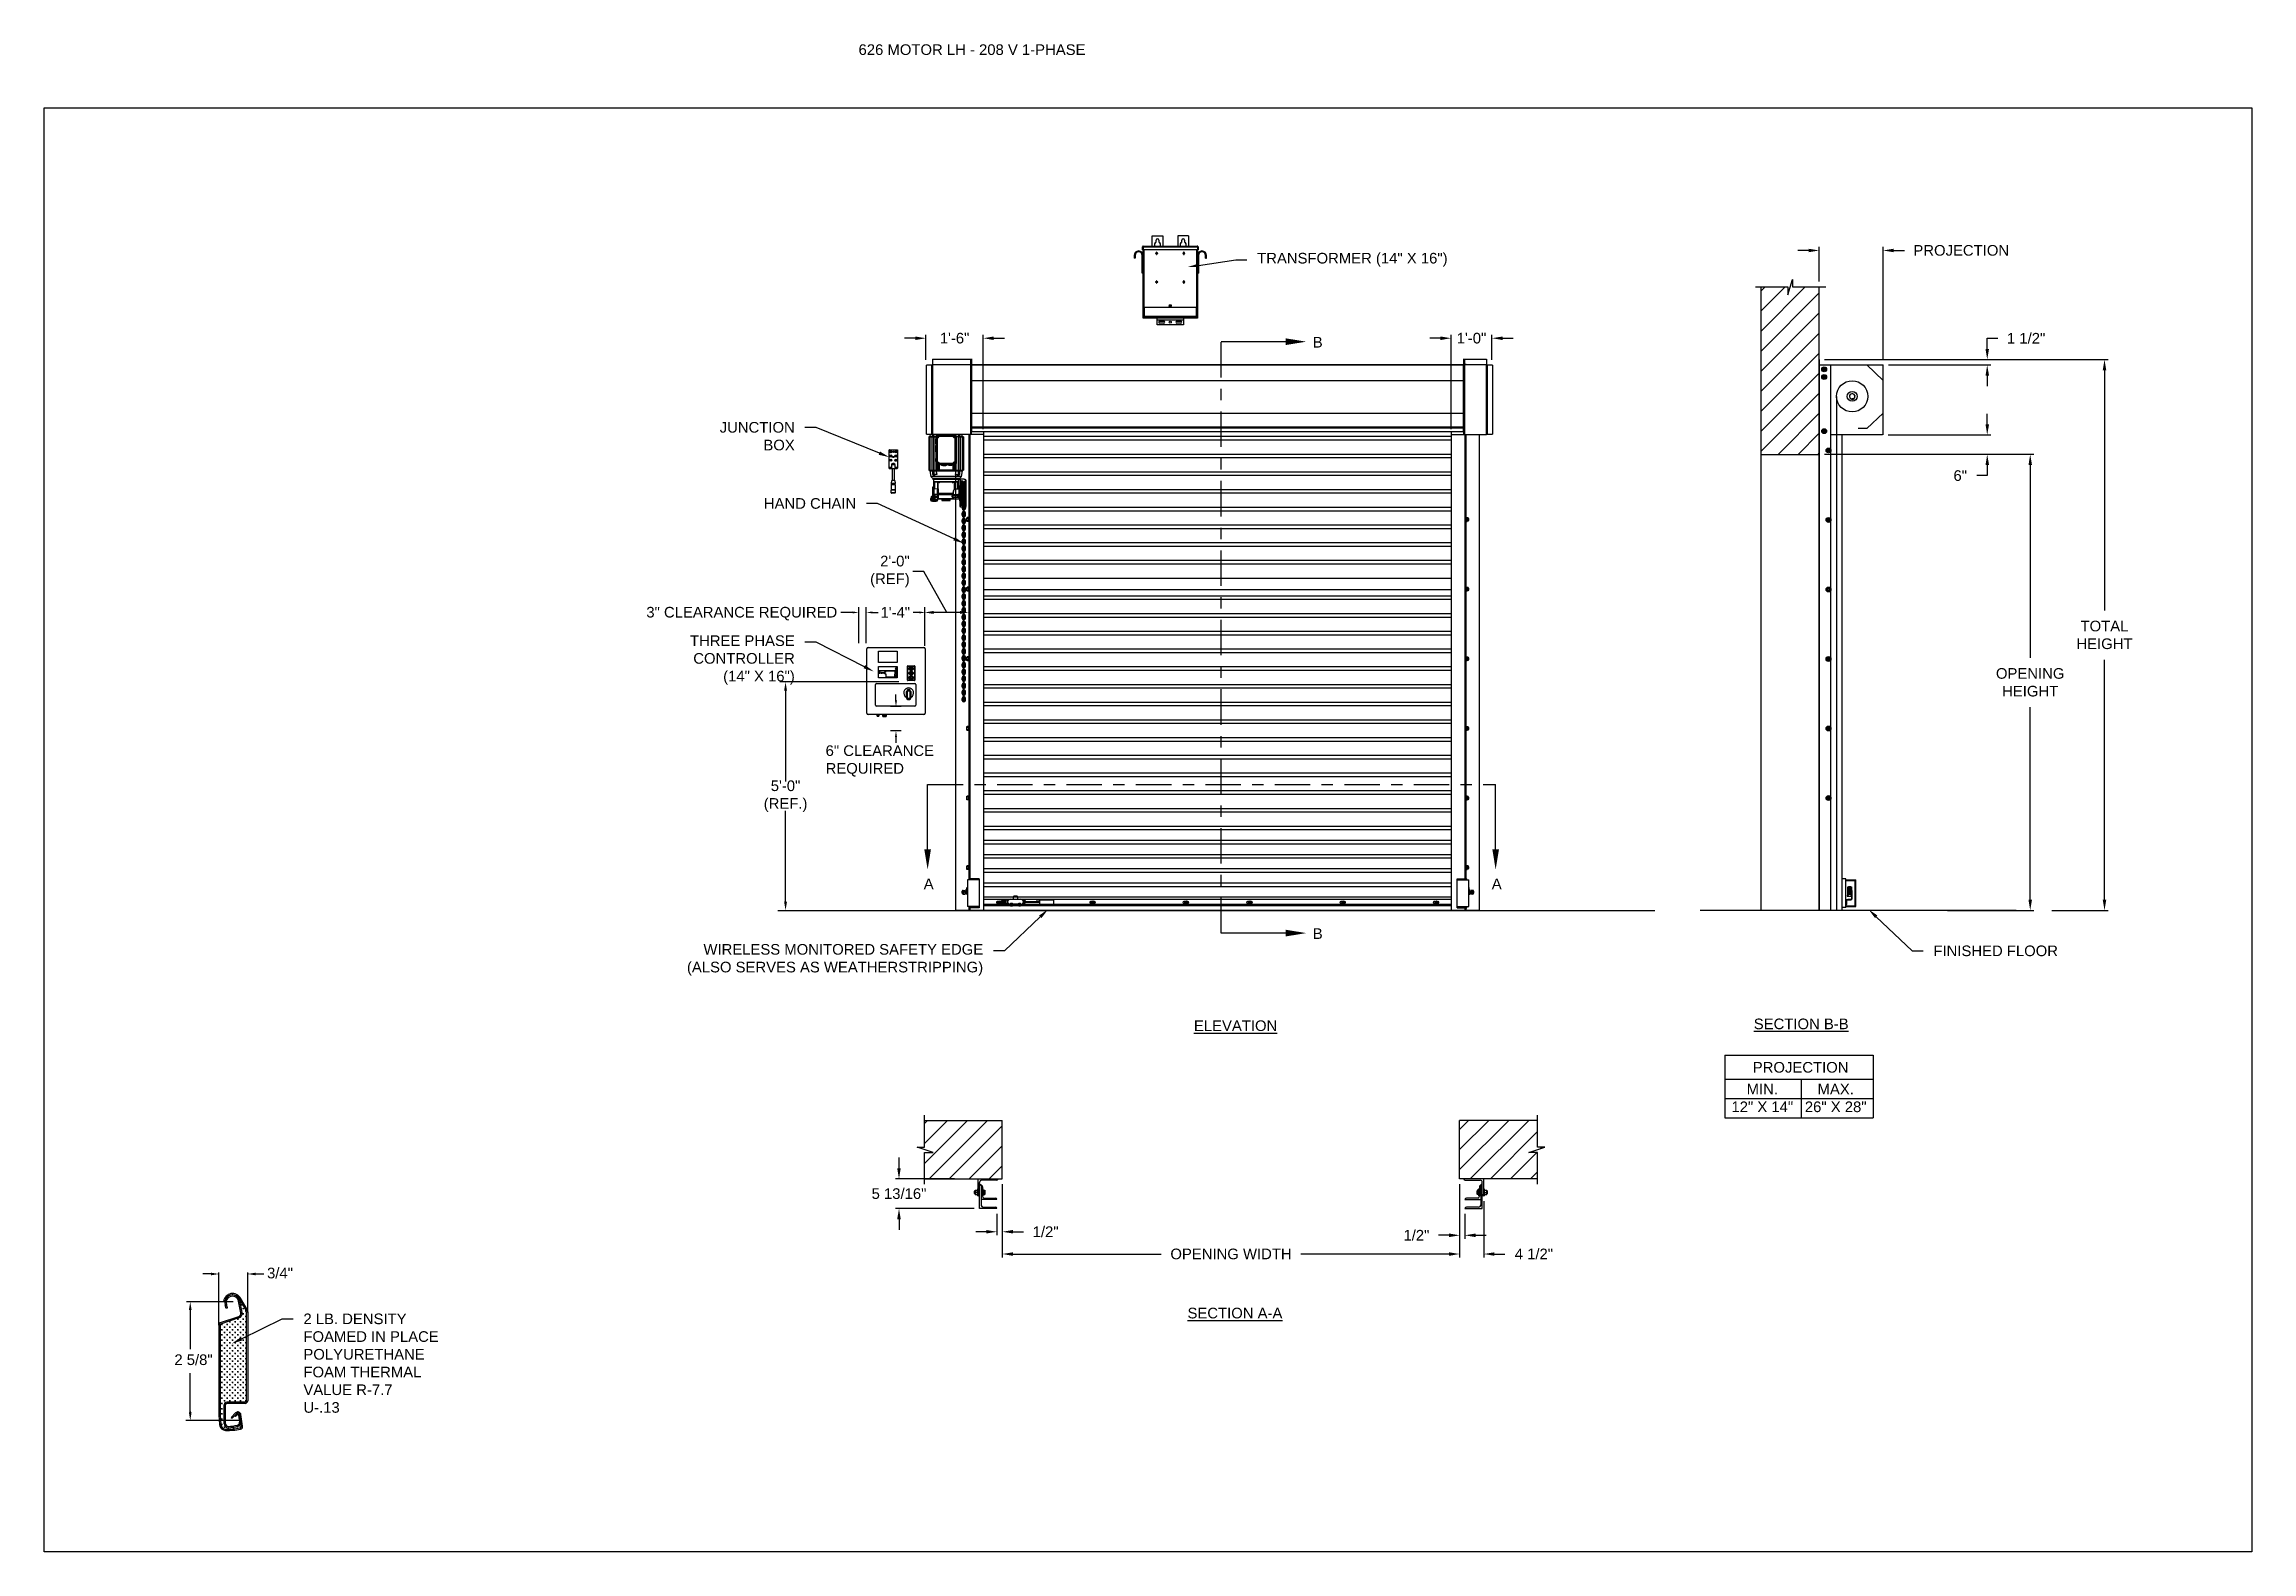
# Model space of a CAD drawing. Header units: inches. Extents: x 170 to 312, y 215 to 248.
# Drawn here: x 169.59 to 189.06, y 214.76 to 228.05 of the extents above; entities that cross this region are included whole.
import ezdxf
from ezdxf import colors
from ezdxf.entities.mleader import LeaderData, LeaderLine
from ezdxf.math import Vec2, Vec3

# ---------------------------------------------------------------- set-up
doc = ezdxf.new("R2010")
doc.units = ezdxf.units.IN
doc.header["$LTSCALE"] = 0.25
doc.header["$MEASUREMENT"] = 0
doc.linetypes.add('CENTER', pattern=[2, 1.25, -0.25, 0.25, -0.25])
for name, color, linetype in [('ANNOTATIONS', 1, 'Continuous'), ('DETAILS', 4, 'Continuous'), ('MOTOR LH', 7, 'Continuous'), ('SECTION CUTS', 6, 'CENTER')]:
    doc.layers.add(name, color=color, linetype=linetype)
doc.styles.add('ARIAL', font='arial.ttf', dxfattribs={"height": 0.09375})
doc.styles.add('ROMANS', font='Romans', dxfattribs={"height": 0.09375})
doc.styles.get("Standard").update_dxf_attribs({"font": 'romans.shx'})
doc.dimstyles.get("Standard").update_dxf_attribs({"dimscale": 60, "dimtxt": 0.0833, "dimasz": 0.0833, "dimexe": 0.0833, "dimexo": 0.04, "dimgap": 0.09, "dimtad": 0, "dimtih": 1, "dimtoh": 1, "dimdec": 4, "dimzin": 1, "dimdsep": 46, "dimlunit": 4, "dimtxsty": 'Standard', "dimcen": 0.09, "dimclrt": 150, "dimadec": 4, "dimazin": 2, "dimtfac": 1, "dimtdec": 0, "dimtofl": 0, "dimtmove": 0, "dimatfit": 3, "dimfxl": 1, "dimtolj": 1, "dimtzin": 0, "dimlwd": -1, "dimlwe": -1, "dimarcsym": 1})
doc.dimstyles.new('STANDARD$0', dxfattribs={"dimtxt": 0.09375, "dimasz": 0.09375, "dimexe": 0.03125, "dimexo": 0.046875, "dimgap": 0.09, "dimtad": 0, "dimtih": 1, "dimtoh": 1, "dimdec": 4, "dimzin": 0, "dimdsep": 46, "dimtxsty": 'ARIAL', "dimcen": 0.09, "dimadec": 0, "dimazin": 0, "dimtfac": 1, "dimtdec": 4, "dimtofl": 0, "dimtmove": 0, "dimatfit": 1, "dimfxl": 1, "dimtolj": 1, "dimtzin": 0, "dimarcsym": 0})
pattern_1 = [(45, (-1.13584, -32.78357), (-0.08838835, 0.08838835), [])]

msp = doc.modelspace()

# ---------------------------------------------------------------- texts
at = {"layer": 'ANNOTATIONS', "style": 'ARIAL'}
for s, p in [('3/4"', (171.55456, 217.17024)), ('2 5/8"', (170.73711, 216.40588))]:
    msp.add_text(s, height=0.09375, dxfattribs=at).set_placement(p)
at = {"layer": 'ANNOTATIONS', "insert": (176.77122, 228.05267), "char_height": 0.09375, "width": 6.6097632, "attachment_point": 1, "line_spacing_factor": 0.86134, "style": 'ARIAL'}
msp.add_mtext('626 MOTOR LH - 208 V 1-PHASE', dxfattribs=at)
at = {"layer": 'ANNOTATIONS', "char_height": 0.09375, "style": 'ARIAL'}
for s, insert, attachment_point in [('2\'-0"\\P(REF)', (177.22226, 223.40353), 6), ('3" CLEARANCE REQUIRED', (174.89949, 223.032), 4), ('1\'-4"', (177.22526, 223.04261), 6), ('6" CLEARANCE\\PREQUIRED', (176.48067, 221.73296), 4), ('5\'-0"\\P(REF.)', (176.12747, 221.42207), 5)]:
    msp.add_mtext(s, dxfattribs=dict(at, insert=insert, attachment_point=attachment_point))
at = {"layer": 'ANNOTATIONS', "char_height": 0.09375, "attachment_point": 2, "style": 'ARIAL'}
for s, insert, width in [('{\\LELEVATION}', (180.0965, 219.44522), 3.0834986), ('{\\LSECTION B-B}', (185.08463, 219.46119), 1.3823677), ('{\\LSECTION A-A}', (180.0906, 216.91103), 1.3823677)]:
    msp.add_mtext(s, dxfattribs=dict(at, insert=insert, width=width))
for s, width, insert in [('PROJECTION ', 1.7594917, (185.07952, 219.07824)), ('MIN.\\P12" X 14" ', 0.6711642, (184.7414, 218.88624)), ('MAX.\\P26" X 28"', 0.6567117, (185.38883, 218.88624))]:
    msp.add_mtext_dynamic_manual_height_columns(s, width=width, gutter_width=1.36268, heights=[0], dxfattribs=dict(at, insert=insert))
at = {"layer": 'SECTION CUTS', "style": 'ARIAL'}
for s, p in [('B', (180.77715, 225.3786)), ('A', (177.34585, 220.60215)), ('A', (182.35539, 220.60215)), ('B', (180.77715, 220.16333))]:
    msp.add_text(s, height=0.09375, dxfattribs=at).set_placement(p)

# ---------------------------------------------------------------- blocks, each defined once
blk = doc.blocks.new('*D93')
at = {"layer": 'ANNOTATIONS', "color": 0, "lineweight": -2, "transparency": 16777216}
for p, q in [((177.128, 218.141), (177.128, 218.235)), ((177.617, 218.047), (177.096, 218.047)), ((177.792, 217.786), (177.096, 217.786)), ((177.128, 217.692), (177.128, 217.598))]:
    blk.add_line(p, q, dxfattribs=at)
at = {"layer": 'ANNOTATIONS', "color": 0, "transparency": 16777216}
for points in [[(177.112, 218.141), (177.143, 218.141), (177.128, 218.047)], [(177.112, 217.692), (177.143, 217.692), (177.128, 217.786)]]:
    blk.add_solid(points, dxfattribs=at)
at = {"layer": 'defpoints', "color": 0, "transparency": 16777216}
for p in [(177.664, 218.047), (177.128, 217.786), (177.839, 217.786)]:
    blk.add_point(p, dxfattribs=at)
at = {"layer": 'ANNOTATIONS', "color": 0, "transparency": 16777216, "insert": (177.128, 217.917), "char_height": 0.09375, "attachment_point": 5, "style": 'ARIAL'}
blk.add_mtext('\\A1;5 13/16"', dxfattribs=at)
blk = doc.blocks.new('*D94')
at = {"layer": 'ANNOTATIONS', "color": 0, "lineweight": -2, "transparency": 16777216}
for p, q in [((182.072, 218.001), (182.072, 217.519)), ((182.119, 217.739), (182.119, 217.519)), ((181.979, 217.55), (181.885, 217.55)), ((182.213, 217.55), (182.307, 217.55))]:
    blk.add_line(p, q, dxfattribs=at)
at = {"layer": 'ANNOTATIONS', "color": 0, "transparency": 16777216}
for points in [[(181.979, 217.566), (181.979, 217.534), (182.072, 217.55)], [(182.213, 217.566), (182.213, 217.534), (182.119, 217.55)]]:
    blk.add_solid(points, dxfattribs=at)
at = {"layer": 'defpoints', "color": 0, "transparency": 16777216}
for p in [(182.072, 218.047), (182.119, 217.786), (182.119, 217.55)]:
    blk.add_point(p, dxfattribs=at)
at = {"layer": 'ANNOTATIONS', "color": 0, "transparency": 16777216, "insert": (181.691, 217.55), "char_height": 0.0938, "attachment_point": 5, "style": 'ARIAL'}
blk.add_mtext('\\A1;1/2"', dxfattribs=at)
blk = doc.blocks.new('*D95')
at = {"layer": 'ANNOTATIONS', "color": 0, "lineweight": -2, "transparency": 16777216}
for p, q in [((178.039, 218.001), (178.039, 217.55)), ((177.992, 217.739), (177.992, 217.55)), ((177.898, 217.581), (177.805, 217.581)), ((178.133, 217.581), (178.226, 217.581))]:
    blk.add_line(p, q, dxfattribs=at)
at = {"layer": 'ANNOTATIONS', "color": 0, "transparency": 16777216}
for points in [[(177.898, 217.597), (177.898, 217.566), (177.992, 217.581)], [(178.133, 217.597), (178.133, 217.566), (178.039, 217.581)]]:
    blk.add_solid(points, dxfattribs=at)
at = {"layer": 'defpoints', "color": 0, "transparency": 16777216}
for p in [(178.039, 218.047), (177.992, 217.786), (177.992, 217.581)]:
    blk.add_point(p, dxfattribs=at)
at = {"layer": 'ANNOTATIONS', "color": 0, "transparency": 16777216, "insert": (178.421, 217.581), "char_height": 0.0938, "attachment_point": 5, "style": 'ARIAL'}
blk.add_mtext('\\A1;1/2"', dxfattribs=at)
blk = doc.blocks.new('*D96')
at = {"layer": 'ANNOTATIONS', "color": 0, "lineweight": -2, "transparency": 16777216}
for p, q in [((177.365, 225.271), (177.365, 225.492)), ((177.871, 224.659), (177.871, 225.492)), ((177.271, 225.461), (177.177, 225.461)), ((177.964, 225.461), (178.058, 225.461))]:
    blk.add_line(p, q, dxfattribs=at)
at = {"layer": 'ANNOTATIONS', "color": 0, "transparency": 16777216}
for points in [[(177.271, 225.476), (177.271, 225.445), (177.365, 225.461)], [(177.964, 225.476), (177.964, 225.445), (177.871, 225.461)]]:
    blk.add_solid(points, dxfattribs=at)
at = {"layer": 'defpoints', "color": 0, "transparency": 16777216}
for p in [(177.365, 225.461), (177.365, 225.224), (177.871, 224.612)]:
    blk.add_point(p, dxfattribs=at)
at = {"layer": 'ANNOTATIONS', "color": 0, "transparency": 16777216, "insert": (177.618, 225.461), "char_height": 0.0938, "attachment_point": 5, "style": 'ARIAL'}
blk.add_mtext('\\A1;1\'-6"', dxfattribs=at)
blk = doc.blocks.new('*D97')
at = {"layer": 'ANNOTATIONS', "color": 0, "lineweight": -2, "transparency": 16777216}
for p, q in [((181.997, 224.659), (181.997, 225.492)), ((182.357, 225.271), (182.357, 225.492)), ((181.903, 225.461), (181.81, 225.461)), ((182.451, 225.461), (182.545, 225.461))]:
    blk.add_line(p, q, dxfattribs=at)
at = {"layer": 'ANNOTATIONS', "color": 0, "transparency": 16777216}
for points in [[(181.903, 225.476), (181.903, 225.445), (181.997, 225.461)], [(182.451, 225.476), (182.451, 225.445), (182.357, 225.461)]]:
    blk.add_solid(points, dxfattribs=at)
at = {"layer": 'defpoints', "color": 0, "transparency": 16777216}
for p in [(181.997, 225.461), (182.357, 225.224), (181.997, 224.612)]:
    blk.add_point(p, dxfattribs=at)
at = {"layer": 'ANNOTATIONS', "color": 0, "transparency": 16777216, "insert": (182.177, 225.461), "char_height": 0.0938, "attachment_point": 5, "style": 'ARIAL'}
blk.add_mtext('\\A1;1\'-0"', dxfattribs=at)
blk = doc.blocks.new('*D98')
at = {"layer": 'ANNOTATIONS', "color": 0, "lineweight": -2, "transparency": 16777216}
for p, q in [((182.072, 218.001), (182.072, 217.353)), ((182.285, 217.851), (182.285, 217.353)), ((181.979, 217.385), (181.885, 217.385)), ((182.379, 217.385), (182.472, 217.385))]:
    blk.add_line(p, q, dxfattribs=at)
at = {"layer": 'ANNOTATIONS', "color": 0, "transparency": 16777216}
for points in [[(181.979, 217.4), (181.979, 217.369), (182.072, 217.385)], [(182.379, 217.4), (182.379, 217.369), (182.285, 217.385)]]:
    blk.add_solid(points, dxfattribs=at)
at = {"layer": 'defpoints', "color": 0, "transparency": 16777216}
for p in [(182.072, 218.047), (182.285, 217.897), (182.285, 217.385)]:
    blk.add_point(p, dxfattribs=at)
at = {"layer": 'ANNOTATIONS', "color": 0, "transparency": 16777216, "insert": (182.727, 217.385), "char_height": 0.0938, "attachment_point": 5, "style": 'ARIAL'}
blk.add_mtext('\\A1;4 1/2"', dxfattribs=at)
blk = doc.blocks.new('*D101')
at = {"layer": 'ANNOTATIONS', "color": 0, "lineweight": -2, "transparency": 16777216}
for p, q in [((178.039, 218.001), (178.039, 217.353)), ((182.072, 218.001), (182.072, 217.353)), ((178.133, 217.385), (179.439, 217.385)), ((181.979, 217.385), (180.672, 217.385))]:
    blk.add_line(p, q, dxfattribs=at)
at = {"layer": 'ANNOTATIONS', "color": 0, "transparency": 16777216}
for points in [[(178.133, 217.4), (178.133, 217.369), (178.039, 217.385)], [(181.979, 217.4), (181.979, 217.369), (182.072, 217.385)]]:
    blk.add_solid(points, dxfattribs=at)
at = {"layer": 'defpoints', "color": 0, "transparency": 16777216}
for p in [(178.039, 218.047), (182.072, 218.047), (182.072, 217.385)]:
    blk.add_point(p, dxfattribs=at)
at = {"layer": 'ANNOTATIONS', "color": 0, "transparency": 16777216, "insert": (180.056, 217.385), "char_height": 0.09375, "attachment_point": 5, "style": 'ARIAL'}
blk.add_mtext('\\A1;OPENING WIDTH', dxfattribs=at)
blk = doc.blocks.new('*D102')
at = {"layer": 'ANNOTATIONS', "color": 0, "lineweight": -2, "transparency": 16777216}
for p, q in [((185.243, 225.96), (185.243, 226.266)), ((185.807, 225.272), (185.807, 226.266)), ((185.149, 226.235), (185.055, 226.235)), ((185.9, 226.235), (185.994, 226.235))]:
    blk.add_line(p, q, dxfattribs=at)
at = {"layer": 'ANNOTATIONS', "color": 0, "transparency": 16777216}
for points in [[(185.149, 226.25), (185.149, 226.219), (185.243, 226.235)], [(185.9, 226.25), (185.9, 226.219), (185.807, 226.235)]]:
    blk.add_solid(points, dxfattribs=at)
at = {"layer": 'defpoints', "color": 0, "transparency": 16777216}
for p in [(185.807, 226.235), (185.243, 225.913), (185.807, 225.225)]:
    blk.add_point(p, dxfattribs=at)
at = {"layer": 'ANNOTATIONS', "color": 0, "transparency": 16777216, "insert": (186.496, 226.235), "char_height": 0.09375, "attachment_point": 5, "style": 'ARIAL'}
blk.add_mtext('\\A1;PROJECTION ', dxfattribs=at)
blk = doc.blocks.new('*D90')
at = {"layer": 'ANNOTATIONS', "color": 0, "lineweight": -2, "transparency": 16777216}
for p, q in [((185.29, 224.437), (187.136, 224.437)), ((187.104, 224.343), (187.104, 222.643)), ((187.104, 220.509), (187.104, 222.208)), ((186.374, 220.415), (187.136, 220.415))]:
    blk.add_line(p, q, dxfattribs=at)
at = {"layer": 'ANNOTATIONS', "color": 0, "transparency": 16777216}
for points in [[(187.089, 224.343), (187.12, 224.343), (187.104, 224.437)], [(187.089, 220.509), (187.12, 220.509), (187.104, 220.415)]]:
    blk.add_solid(points, dxfattribs=at)
at = {"layer": 'defpoints', "color": 0, "transparency": 16777216}
for p in [(185.243, 224.437), (186.327, 220.415), (187.104, 220.415)]:
    blk.add_point(p, dxfattribs=at)
at = {"layer": 'ANNOTATIONS', "color": 0, "transparency": 16777216, "insert": (187.104, 222.426), "char_height": 0.09375, "attachment_point": 5, "style": 'ARIAL'}
blk.add_mtext('\\A1;OPENING\\PHEIGHT', dxfattribs=at)
blk = doc.blocks.new('*D91')
at = {"layer": 'ANNOTATIONS', "color": 0, "lineweight": -2, "transparency": 16777216}
for p, q in [((185.29, 225.273), (187.791, 225.273)), ((187.759, 225.179), (187.759, 223.061)), ((187.759, 220.509), (187.759, 222.626)), ((187.294, 220.415), (187.791, 220.415))]:
    blk.add_line(p, q, dxfattribs=at)
at = {"layer": 'ANNOTATIONS', "color": 0, "transparency": 16777216}
for points in [[(187.744, 225.179), (187.775, 225.179), (187.759, 225.273)], [(187.744, 220.509), (187.775, 220.509), (187.759, 220.415)]]:
    blk.add_solid(points, dxfattribs=at)
at = {"layer": 'defpoints', "color": 0, "transparency": 16777216}
for p in [(185.243, 225.273), (187.247, 220.415), (187.759, 220.415)]:
    blk.add_point(p, dxfattribs=at)
at = {"layer": 'ANNOTATIONS', "color": 0, "transparency": 16777216, "insert": (187.759, 222.844), "char_height": 0.0938, "attachment_point": 5, "style": 'ARIAL'}
blk.add_mtext('\\A1;TOTAL\\PHEIGHT', dxfattribs=at)
blk = doc.blocks.new('*D92')
at = {"layer": 'ANNOTATIONS', "color": 0, "lineweight": -2, "transparency": 16777216}
for p, q in [((186.725, 224.701), (186.725, 224.795)), ((185.851, 224.608), (186.757, 224.608)), ((185.851, 224.437), (186.757, 224.437)), ((186.725, 224.343), (186.725, 224.249)), ((186.725, 224.249), (186.632, 224.249))]:
    blk.add_line(p, q, dxfattribs=at)
at = {"layer": 'ANNOTATIONS', "color": 0, "transparency": 16777216}
for points in [[(186.71, 224.701), (186.741, 224.701), (186.725, 224.608)], [(186.71, 224.343), (186.741, 224.343), (186.725, 224.437)]]:
    blk.add_solid(points, dxfattribs=at)
at = {"layer": 'defpoints', "color": 0, "transparency": 16777216}
for p in [(185.805, 224.608), (185.805, 224.437), (186.725, 224.437)]:
    blk.add_point(p, dxfattribs=at)
at = {"layer": 'ANNOTATIONS', "color": 0, "transparency": 16777216, "insert": (186.487, 224.249), "char_height": 0.0938, "attachment_point": 5, "style": 'ARIAL'}
blk.add_mtext('\\A1;6"', dxfattribs=at)
blk = doc.blocks.new('*D133')
at = {"layer": 'ANNOTATIONS', "color": 0, "lineweight": -2, "transparency": 16777216}
for p, q in [((185.854, 225.273), (186.757, 225.273)), ((186.725, 225.366), (186.725, 225.46)), ((186.725, 225.46), (186.819, 225.46)), ((185.854, 225.225), (186.757, 225.225)), ((186.725, 225.131), (186.725, 225.038))]:
    blk.add_line(p, q, dxfattribs=at)
at = {"layer": 'ANNOTATIONS', "color": 0, "transparency": 16777216}
for points in [[(186.71, 225.366), (186.741, 225.366), (186.725, 225.273)], [(186.71, 225.131), (186.741, 225.131), (186.725, 225.225)]]:
    blk.add_solid(points, dxfattribs=at)
at = {"layer": 'defpoints', "color": 0, "transparency": 16777216}
for p in [(185.807, 225.273), (186.725, 225.273), (185.807, 225.225)]:
    blk.add_point(p, dxfattribs=at)
at = {"layer": 'ANNOTATIONS', "color": 0, "transparency": 16777216, "insert": (187.068, 225.46), "char_height": 0.0938, "attachment_point": 5, "style": 'ARIAL'}
blk.add_mtext('\\A1;1 1/2"', dxfattribs=at)

# ---------------------------------------------------------------- dimensions: what is measured, and where the dimension line sits
at = {"layer": 'ANNOTATIONS'}
dim = msp.add_linear_dim(base=(185.80671, 226.23467), p1=(185.24283, 225.91347), p2=(185.80671, 225.22508), text='PROJECTION ', dimstyle='STANDARD$0', dxfattribs=at)
dim.commit()
dim.dimension.update_dxf_attribs({"geometry": '*D102', "text_midpoint": (186.49582, 226.23467)})
for base, p1, p2, angle, text, picture, middle in [((177.36474, 225.46051), (177.87069, 224.61169), (177.36474, 225.22384), 180, '1\'-6"', '*D96', (177.61771, 225.46051)), ((181.99718, 225.46051), (182.35738, 225.22422), (181.99718, 224.61169), 180, '1\'-0"', '*D97', (182.17728, 225.46051)), ((177.1276, 217.78574), (177.66395, 218.04741), (177.83895, 217.78574), 90, '5 13/16"', '*D93', (177.1276, 217.91658)), ((177.99207, 217.58132), (178.03895, 218.04742), (177.99207, 217.78574), 180, '1/2"', '*D95', (178.42052, 217.58132))]:
    dim = msp.add_linear_dim(base=base, p1=p1, p2=p2, angle=angle, text=text, dimstyle='STANDARD$0', dxfattribs=at)
    dim.commit()
    dim.dimension.update_dxf_attribs({"geometry": picture, "text_midpoint": middle, "dimtype": 160})
for base, p1, p2, text, picture, middle in [((186.72538, 225.27272), (185.80671, 225.22508), (185.80671, 225.27272), '1 1/2"', '*D133', (187.06782, 225.46022)), ((187.75941, 220.41511), (185.24283, 225.27272), (187.24736, 220.41511), 'TOTAL\\PHEIGHT', '*D91', (187.75941, 222.84392)), ((186.72538, 224.43674), (185.80458, 224.60767), (185.80458, 224.43674), '6"', '*D92', (186.4875, 224.24924)), ((187.10442, 220.41511), (185.24283, 224.43674), (186.32702, 220.41511), 'OPENING\\PHEIGHT', '*D90', (187.10442, 222.42592))]:
    dim = msp.add_linear_dim(base=base, p1=p1, p2=p2, angle=90, text=text, dimstyle='STANDARD$0', dxfattribs=at)
    dim.commit()
    dim.dimension.update_dxf_attribs({"geometry": picture, "text_midpoint": middle})
dim = msp.add_aligned_dim(p1=(178.03895, 218.04742), p2=(182.07228, 218.04742), distance=-0.6628, text='OPENING WIDTH', dimstyle='STANDARD$0', dxfattribs=at)
dim.commit()
dim.dimension.update_dxf_attribs({"geometry": '*D101', "text_midpoint": (180.05561, 217.38462)})
for base, p2, text, picture, middle in [((182.11915, 217.55007), (182.11915, 217.78574), '1/2"', '*D94', (181.6907, 217.55007)), ((182.28478, 217.38462), (182.28478, 217.89742), '4 1/2"', '*D98', (182.72727, 217.38462))]:
    dim = msp.add_linear_dim(base=base, p1=(182.07228, 218.04742), p2=p2, text=text, dimstyle='STANDARD$0', dxfattribs=at)
    dim.commit()
    dim.dimension.update_dxf_attribs({"geometry": picture, "text_midpoint": middle, "dimtype": 160})

# ---------------------------------------------------------------- hatches: boundary and pattern name
at = {"layer": 'MOTOR LH'}
h = msp.add_hatch(dxfattribs=at)
h.set_pattern_fill('ANSI31', color=256, style=0)
h.set_pattern_definition([(45, (-1.9832, -32.78357), (-0.08838835, 0.08838835), [])])
h.paths.add_polyline_path([(184.72721, 224.43674), (185.24283, 224.43674), (185.24283, 225.91347), (185.00634, 225.91347), (185.00634, 225.97813), (184.96792, 225.84477), (184.96792, 225.91347), (184.72721, 225.91347)])
h = msp.add_hatch(dxfattribs=at)
h.set_pattern_fill('ANSI31', color=256, style=0)
h.set_pattern_definition(pattern_1)
h.paths.add_polyline_path([(178.03895, 218.56305), (177.35145, 218.56305), (177.35145, 218.32585), (177.28734, 218.32585), (177.42941, 218.27894), (177.35145, 218.27894), (177.35145, 218.04742), (178.03895, 218.04742), (178.03895, 218.20993)])
h = msp.add_hatch(dxfattribs=at)
h.set_pattern_fill('ANSI31', color=256, style=0)
h.set_pattern_definition(pattern_1)
h.paths.add_polyline_path([(182.82388, 218.32585), (182.75978, 218.32585), (182.75978, 218.56305), (182.07228, 218.56305), (182.07228, 218.04742), (182.09045, 218.04742), (182.75978, 218.04742), (182.75978, 218.27894), (182.68181, 218.27894)])

# ---------------------------------------------------------------- linework, layer by layer
at = {"layer": 'ANNOTATIONS'}
for p, q in [((176.71936, 223.04261), (176.61476, 223.04261)), ((176.7725, 222.77305), (176.7725, 223.08974)), ((176.83817, 222.77305), (176.83817, 223.08974)), ((176.89161, 223.04261), (176.94475, 223.04261)), ((177.30652, 223.04261), (177.25338, 223.04261)), ((177.35543, 222.74794), (177.35543, 223.08974)), ((177.66513, 223.04261), (177.43309, 223.04261)), ((177.12733, 222.42941), (176.07638, 222.42941)), ((176.12747, 222.35175), (176.12747, 221.55133)), ((177.1483, 222.21402), (177.05404, 222.21402)), ((177.10117, 222.26716), (177.10117, 222.3203)), ((177.1483, 221.99872), (177.05404, 221.99872)), ((177.10117, 221.94558), (177.10117, 221.89244)), ((176.12747, 220.49278), (176.12747, 221.2928)), ((184.41083, 219.13767), (184.41083, 218.5863)), ((184.41083, 219.13767), (185.7186, 219.13767)), ((185.7186, 219.13767), (185.7186, 218.5863)), ((184.41083, 218.9262), (185.7186, 218.9262)), ((185.08368, 218.9262), (185.08368, 218.5863)), ((184.41083, 218.75625), (185.7186, 218.75625)), ((184.41083, 218.5863), (185.7186, 218.5863)), ((171.05974, 217.20876), (170.98942, 217.20876)), ((171.13006, 216.76536), (171.13006, 217.22142)), ((171.38452, 216.87584), (171.38452, 217.22142)), ((171.45484, 217.20876), (171.52516, 217.20876)), ((171.25517, 216.96217), (170.84506, 216.96217)), ((170.87728, 216.89185), (170.87728, 216.54539)), ((170.87728, 215.98797), (170.87728, 216.33443)), ((171.30156, 215.91765), (170.83939, 215.91765))]:
    msp.add_line(p, q, dxfattribs=at)
for p in [(171.38452, 217.20876), (170.87728, 215.99215)]:
    msp.add_point(p, dxfattribs=at)
for points in [[(176.71936, 223.05147), (176.71936, 223.03376), (176.7725, 223.04261)], [(176.89161, 223.05147), (176.89161, 223.03376), (176.83847, 223.04261)], [(177.30652, 223.05147), (177.30652, 223.03376), (177.35965, 223.04261)], [(177.43309, 223.02967), (177.43309, 223.05556), (177.35543, 223.04261)], [(177.66513, 223.02967), (177.66513, 223.05556), (177.7428, 223.04261)], [(176.14042, 222.35175), (176.11453, 222.35175), (176.12747, 222.42941)], [(177.11003, 222.26716), (177.09232, 222.26716), (177.10117, 222.21402)], [(177.11003, 221.94558), (177.09232, 221.94558), (177.10117, 221.99872)], [(176.14042, 220.49278), (176.11453, 220.49278), (176.12747, 220.41511)], [(171.05974, 217.19704), (171.05974, 217.22048), (171.13006, 217.20876)], [(171.45484, 217.19704), (171.45484, 217.22048), (171.38452, 217.20876)], [(170.889, 216.89185), (170.86556, 216.89185), (170.87728, 216.96217)], [(170.889, 215.98797), (170.86556, 215.98797), (170.87728, 215.91765)]]:
    msp.add_solid(points, dxfattribs=at)
at = {"layer": 'defpoints'}
msp.add_lwpolyline([(189.05875, 214.75854), (169.58887, 214.75854), (169.58887, 227.49365), (189.05875, 227.49365)], close=True, dxfattribs=at)
at = {"layer": 'DETAILS'}
for p, q in [((171.18247, 216.96509), (171.1715, 216.96703)), ((171.19542, 216.90565), (171.18527, 216.93713)), ((171.20602, 216.90909), (171.19542, 216.90565)), ((171.20602, 216.90909), (171.19588, 216.94055)), ((171.32394, 216.86769), (171.30349, 216.96869)), ((171.36933, 216.88889), (171.31176, 216.9886)), ((171.33481, 216.87014), (171.31441, 216.9709)), ((171.31963, 216.97497), (171.31963, 216.96677)), ((171.37782, 216.89647), (171.32141, 216.99417)), ((171.33638, 216.93696), (171.32477, 216.93696)), ((171.33057, 216.94276), (171.33057, 216.93116)), ((171.34864, 216.90295), (171.33704, 216.90295)), ((171.34284, 216.90875), (171.34284, 216.89715)), ((171.13006, 216.76096), (171.13006, 215.96467)), ((171.1412, 216.76096), (171.1412, 215.96467)), ((171.30335, 216.83151), (171.14198, 216.77751)), ((171.30689, 216.82094), (171.14551, 216.76695)), ((171.16297, 216.76369), (171.15137, 216.76369)), ((171.16297, 216.71728), (171.15137, 216.71728)), ((171.15717, 216.7695), (171.15717, 216.75789)), ((171.15717, 216.72308), (171.15717, 216.71148)), ((171.18618, 216.74049), (171.17458, 216.74049)), ((171.18038, 216.74629), (171.18038, 216.73468)), ((171.18038, 216.69987), (171.18038, 216.68827)), ((171.20939, 216.76369), (171.19779, 216.76369)), ((171.20939, 216.71728), (171.19779, 216.71728)), ((171.20359, 216.7695), (171.20359, 216.75789)), ((171.20359, 216.72308), (171.20359, 216.71148)), ((171.2326, 216.7869), (171.221, 216.7869)), ((171.2326, 216.74049), (171.221, 216.74049)), ((171.2268, 216.79271), (171.2268, 216.7811)), ((171.2268, 216.74629), (171.2268, 216.73468)), ((171.2268, 216.69987), (171.2268, 216.68827)), ((171.25581, 216.76369), (171.2442, 216.76369)), ((171.25581, 216.71728), (171.2442, 216.71728)), ((171.25001, 216.7695), (171.25001, 216.75789)), ((171.25001, 216.72308), (171.25001, 216.71148)), ((171.27902, 216.7869), (171.26741, 216.7869)), ((171.27902, 216.74049), (171.26741, 216.74049)), ((171.27321, 216.79271), (171.27321, 216.7811)), ((171.27321, 216.74629), (171.27321, 216.73468)), ((171.27321, 216.69987), (171.27321, 216.68827)), ((171.30223, 216.81011), (171.29062, 216.81011)), ((171.30223, 216.76369), (171.29062, 216.76369)), ((171.30223, 216.71728), (171.29062, 216.71728)), ((171.29642, 216.81591), (171.29642, 216.80431)), ((171.29642, 216.7695), (171.29642, 216.75789)), ((171.29642, 216.72308), (171.29642, 216.71148)), ((171.32543, 216.7869), (171.31383, 216.7869)), ((171.32543, 216.74049), (171.31383, 216.74049)), ((171.31963, 216.82782), (171.31963, 216.82752)), ((171.31963, 216.79271), (171.31963, 216.7811)), ((171.31963, 216.74629), (171.31963, 216.73468)), ((171.31963, 216.69987), (171.31963, 216.68827)), ((171.32543, 216.83332), (171.32541, 216.83332)), ((171.34864, 216.85653), (171.33704, 216.85653)), ((171.34864, 216.81011), (171.33704, 216.81011)), ((171.34864, 216.76369), (171.33704, 216.76369)), ((171.34864, 216.71728), (171.33704, 216.71728)), ((171.34284, 216.86233), (171.34284, 216.85073)), ((171.34284, 216.81591), (171.34284, 216.80431)), ((171.34284, 216.7695), (171.34284, 216.75789)), ((171.34284, 216.72308), (171.34284, 216.71148)), ((171.37185, 216.87974), (171.36025, 216.87974)), ((171.37185, 216.83332), (171.36025, 216.83332)), ((171.37185, 216.7869), (171.36025, 216.7869)), ((171.37185, 216.74049), (171.36025, 216.74049)), ((171.36605, 216.88554), (171.36605, 216.87394)), ((171.36605, 216.83912), (171.36605, 216.82752)), ((171.36605, 216.79271), (171.36605, 216.7811)), ((171.36605, 216.74629), (171.36605, 216.73468)), ((171.36605, 216.69987), (171.36605, 216.68827)), ((171.38452, 216.87144), (171.38452, 216.09066)), ((171.16297, 216.67086), (171.15137, 216.67086)), ((171.16297, 216.62444), (171.15137, 216.62444)), ((171.16297, 216.57802), (171.15137, 216.57802)), ((171.16297, 216.53161), (171.15137, 216.53161)), ((171.15717, 216.67666), (171.15717, 216.66506)), ((171.15717, 216.63024), (171.15717, 216.61864)), ((171.15717, 216.58383), (171.15717, 216.57222)), ((171.15717, 216.53741), (171.15717, 216.52581)), ((171.18618, 216.69407), (171.17458, 216.69407)), ((171.18618, 216.64765), (171.17458, 216.64765)), ((171.18618, 216.60123), (171.17458, 216.60123)), ((171.18618, 216.55482), (171.17458, 216.55482)), ((171.18618, 216.5084), (171.17458, 216.5084)), ((171.18038, 216.65345), (171.18038, 216.64185)), ((171.18038, 216.60704), (171.18038, 216.59543)), ((171.18038, 216.56062), (171.18038, 216.54901)), ((171.18038, 216.5142), (171.18038, 216.5026)), ((171.20939, 216.67086), (171.19779, 216.67086)), ((171.20939, 216.62444), (171.19779, 216.62444)), ((171.20939, 216.57802), (171.19779, 216.57802)), ((171.20939, 216.53161), (171.19779, 216.53161)), ((171.20359, 216.67666), (171.20359, 216.66506)), ((171.20359, 216.63024), (171.20359, 216.61864)), ((171.20359, 216.58383), (171.20359, 216.57222)), ((171.20359, 216.53741), (171.20359, 216.52581)), ((171.2326, 216.69407), (171.221, 216.69407)), ((171.2326, 216.64765), (171.221, 216.64765)), ((171.2326, 216.60123), (171.221, 216.60123)), ((171.2326, 216.55482), (171.221, 216.55482)), ((171.2326, 216.5084), (171.221, 216.5084)), ((171.2268, 216.65345), (171.2268, 216.64185)), ((171.2268, 216.60704), (171.2268, 216.59543)), ((171.2268, 216.56062), (171.2268, 216.54901)), ((171.2268, 216.5142), (171.2268, 216.5026)), ((171.25581, 216.67086), (171.2442, 216.67086)), ((171.25581, 216.62444), (171.2442, 216.62444)), ((171.25581, 216.57802), (171.2442, 216.57802)), ((171.25581, 216.53161), (171.2442, 216.53161)), ((171.25001, 216.67666), (171.25001, 216.66506)), ((171.25001, 216.63024), (171.25001, 216.61864)), ((171.25001, 216.58383), (171.25001, 216.57222)), ((171.25001, 216.53741), (171.25001, 216.52581)), ((171.27902, 216.69407), (171.26741, 216.69407)), ((171.27902, 216.64765), (171.26741, 216.64765)), ((171.27902, 216.60123), (171.26741, 216.60123)), ((171.27902, 216.55482), (171.26741, 216.55482)), ((171.27902, 216.5084), (171.26741, 216.5084)), ((171.27321, 216.65345), (171.27321, 216.64185)), ((171.27321, 216.60704), (171.27321, 216.59543)), ((171.27321, 216.56062), (171.27321, 216.54901)), ((171.27321, 216.5142), (171.27321, 216.5026)), ((171.30223, 216.67086), (171.29062, 216.67086)), ((171.30223, 216.62444), (171.29062, 216.62444)), ((171.30223, 216.57802), (171.29062, 216.57802)), ((171.30223, 216.53161), (171.29062, 216.53161)), ((171.29642, 216.67666), (171.29642, 216.66506)), ((171.29642, 216.63024), (171.29642, 216.61864)), ((171.29642, 216.58383), (171.29642, 216.57222)), ((171.29642, 216.53741), (171.29642, 216.52581)), ((171.32543, 216.69407), (171.31383, 216.69407)), ((171.32543, 216.64765), (171.31383, 216.64765)), ((171.32543, 216.60123), (171.31383, 216.60123)), ((171.32543, 216.55482), (171.31383, 216.55482)), ((171.32543, 216.5084), (171.31383, 216.5084)), ((171.31963, 216.65345), (171.31963, 216.64185)), ((171.31963, 216.60704), (171.31963, 216.59543)), ((171.31963, 216.56062), (171.31963, 216.54901)), ((171.31963, 216.5142), (171.31963, 216.5026)), ((171.34864, 216.67086), (171.33704, 216.67086)), ((171.34864, 216.62444), (171.33704, 216.62444)), ((171.34864, 216.57802), (171.33704, 216.57802)), ((171.34864, 216.53161), (171.33704, 216.53161)), ((171.34284, 216.67666), (171.34284, 216.66506)), ((171.34284, 216.63024), (171.34284, 216.61864)), ((171.34284, 216.58383), (171.34284, 216.57222)), ((171.34284, 216.53741), (171.34284, 216.52581)), ((171.37185, 216.69407), (171.36025, 216.69407)), ((171.37185, 216.64765), (171.36025, 216.64765)), ((171.37185, 216.60123), (171.36025, 216.60123)), ((171.37185, 216.55482), (171.36025, 216.55482)), ((171.37185, 216.5084), (171.36025, 216.5084)), ((171.36605, 216.65345), (171.36605, 216.64185)), ((171.36605, 216.60704), (171.36605, 216.59543)), ((171.36605, 216.56062), (171.36605, 216.54901)), ((171.36605, 216.5142), (171.36605, 216.5026)), ((171.16297, 216.48519), (171.15137, 216.48519)), ((171.16297, 216.43877), (171.15137, 216.43877)), ((171.16297, 216.39235), (171.15137, 216.39235)), ((171.16297, 216.34594), (171.15137, 216.34594)), ((171.15717, 216.49099), (171.15717, 216.47939)), ((171.15717, 216.44457), (171.15717, 216.43297)), ((171.15717, 216.39816), (171.15717, 216.38655)), ((171.15717, 216.35174), (171.15717, 216.34014)), ((171.18618, 216.46198), (171.17458, 216.46198)), ((171.18618, 216.41556), (171.17458, 216.41556)), ((171.18618, 216.36915), (171.17458, 216.36915)), ((171.18618, 216.32273), (171.17458, 216.32273)), ((171.18038, 216.46778), (171.18038, 216.45618)), ((171.18038, 216.42137), (171.18038, 216.40976)), ((171.18038, 216.37495), (171.18038, 216.36334)), ((171.18038, 216.32853), (171.18038, 216.31693)), ((171.20939, 216.48519), (171.19779, 216.48519)), ((171.20939, 216.43877), (171.19779, 216.43877)), ((171.20939, 216.39235), (171.19779, 216.39235)), ((171.20939, 216.34594), (171.19779, 216.34594)), ((171.20359, 216.49099), (171.20359, 216.47939)), ((171.20359, 216.44457), (171.20359, 216.43297)), ((171.20359, 216.39816), (171.20359, 216.38655)), ((171.20359, 216.35174), (171.20359, 216.34014)), ((171.2326, 216.46198), (171.221, 216.46198)), ((171.2326, 216.41556), (171.221, 216.41556)), ((171.2326, 216.36915), (171.221, 216.36915)), ((171.2326, 216.32273), (171.221, 216.32273)), ((171.2268, 216.46778), (171.2268, 216.45618)), ((171.2268, 216.42137), (171.2268, 216.40976)), ((171.2268, 216.37495), (171.2268, 216.36334)), ((171.2268, 216.32853), (171.2268, 216.31693)), ((171.25581, 216.48519), (171.2442, 216.48519)), ((171.25581, 216.43877), (171.2442, 216.43877)), ((171.25581, 216.39235), (171.2442, 216.39235)), ((171.25581, 216.34594), (171.2442, 216.34594)), ((171.25001, 216.49099), (171.25001, 216.47939)), ((171.25001, 216.44457), (171.25001, 216.43297)), ((171.25001, 216.39816), (171.25001, 216.38655)), ((171.25001, 216.35174), (171.25001, 216.34014)), ((171.27902, 216.46198), (171.26741, 216.46198)), ((171.27902, 216.41556), (171.26741, 216.41556)), ((171.27902, 216.36915), (171.26741, 216.36915)), ((171.27902, 216.32273), (171.26741, 216.32273)), ((171.27321, 216.46778), (171.27321, 216.45618)), ((171.27321, 216.42137), (171.27321, 216.40976)), ((171.27321, 216.37495), (171.27321, 216.36334)), ((171.27321, 216.32853), (171.27321, 216.31693)), ((171.30223, 216.48519), (171.29062, 216.48519)), ((171.30223, 216.43877), (171.29062, 216.43877)), ((171.30223, 216.39235), (171.29062, 216.39235)), ((171.30223, 216.34594), (171.29062, 216.34594)), ((171.29642, 216.49099), (171.29642, 216.47939)), ((171.29642, 216.44457), (171.29642, 216.43297)), ((171.29642, 216.39816), (171.29642, 216.38655)), ((171.29642, 216.35174), (171.29642, 216.34014)), ((171.32543, 216.46198), (171.31383, 216.46198)), ((171.32543, 216.41556), (171.31383, 216.41556)), ((171.32543, 216.36915), (171.31383, 216.36915)), ((171.32543, 216.32273), (171.31383, 216.32273)), ((171.31963, 216.46778), (171.31963, 216.45618)), ((171.31963, 216.42137), (171.31963, 216.40976)), ((171.31963, 216.37495), (171.31963, 216.36334)), ((171.31963, 216.32853), (171.31963, 216.31693)), ((171.34864, 216.48519), (171.33704, 216.48519)), ((171.34864, 216.43877), (171.33704, 216.43877)), ((171.34864, 216.39235), (171.33704, 216.39235)), ((171.34864, 216.34594), (171.33704, 216.34594)), ((171.34284, 216.49099), (171.34284, 216.47939)), ((171.34284, 216.44457), (171.34284, 216.43297)), ((171.34284, 216.39816), (171.34284, 216.38655)), ((171.34284, 216.35174), (171.34284, 216.34014)), ((171.37185, 216.46198), (171.36025, 216.46198)), ((171.37185, 216.41556), (171.36025, 216.41556)), ((171.37185, 216.36915), (171.36025, 216.36915)), ((171.37185, 216.32273), (171.36025, 216.32273)), ((171.36605, 216.46778), (171.36605, 216.45618)), ((171.36605, 216.42137), (171.36605, 216.40976)), ((171.36605, 216.37495), (171.36605, 216.36334)), ((171.36605, 216.32853), (171.36605, 216.31693)), ((171.16297, 216.29952), (171.15137, 216.29952)), ((171.16297, 216.2531), (171.15137, 216.2531)), ((171.16297, 216.20668), (171.15137, 216.20668)), ((171.16297, 216.16027), (171.15137, 216.16027)), ((171.15717, 216.30532), (171.15717, 216.29372)), ((171.15717, 216.2589), (171.15717, 216.2473)), ((171.15717, 216.21249), (171.15717, 216.20088)), ((171.15717, 216.16607), (171.15717, 216.15447)), ((171.15717, 216.11965), (171.15717, 216.10805)), ((171.18618, 216.27631), (171.17458, 216.27631)), ((171.18618, 216.22989), (171.17458, 216.22989)), ((171.18618, 216.18348), (171.17458, 216.18348)), ((171.18618, 216.13706), (171.17458, 216.13706)), ((171.18038, 216.28211), (171.18038, 216.27051)), ((171.18038, 216.2357), (171.18038, 216.22409)), ((171.18038, 216.18928), (171.18038, 216.17767)), ((171.18038, 216.14286), (171.18038, 216.13126)), ((171.20939, 216.29952), (171.19779, 216.29952)), ((171.20939, 216.2531), (171.19779, 216.2531)), ((171.20939, 216.20668), (171.19779, 216.20668)), ((171.20939, 216.16027), (171.19779, 216.16027)), ((171.20359, 216.30532), (171.20359, 216.29372)), ((171.20359, 216.2589), (171.20359, 216.2473)), ((171.20359, 216.21249), (171.20359, 216.20088)), ((171.20359, 216.16607), (171.20359, 216.15447)), ((171.20359, 216.11965), (171.20359, 216.10805)), ((171.2326, 216.27631), (171.221, 216.27631)), ((171.2326, 216.22989), (171.221, 216.22989)), ((171.2326, 216.18348), (171.221, 216.18348)), ((171.2326, 216.13706), (171.221, 216.13706)), ((171.2268, 216.28211), (171.2268, 216.27051)), ((171.2268, 216.2357), (171.2268, 216.22409)), ((171.2268, 216.18928), (171.2268, 216.17767)), ((171.2268, 216.14286), (171.2268, 216.13126)), ((171.25581, 216.29952), (171.2442, 216.29952)), ((171.25581, 216.2531), (171.2442, 216.2531)), ((171.25581, 216.20668), (171.2442, 216.20668)), ((171.25581, 216.16027), (171.2442, 216.16027)), ((171.25001, 216.30532), (171.25001, 216.29372)), ((171.25001, 216.2589), (171.25001, 216.2473)), ((171.25001, 216.21249), (171.25001, 216.20088)), ((171.25001, 216.16607), (171.25001, 216.15447)), ((171.25001, 216.11965), (171.25001, 216.10805)), ((171.27902, 216.27631), (171.26741, 216.27631)), ((171.27902, 216.22989), (171.26741, 216.22989)), ((171.27902, 216.18348), (171.26741, 216.18348)), ((171.27902, 216.13706), (171.26741, 216.13706)), ((171.27321, 216.28211), (171.27321, 216.27051)), ((171.27321, 216.2357), (171.27321, 216.22409)), ((171.27321, 216.18928), (171.27321, 216.17767)), ((171.27321, 216.14286), (171.27321, 216.13126)), ((171.30223, 216.29952), (171.29062, 216.29952)), ((171.30223, 216.2531), (171.29062, 216.2531)), ((171.30223, 216.20668), (171.29062, 216.20668)), ((171.30223, 216.16027), (171.29062, 216.16027)), ((171.29642, 216.30532), (171.29642, 216.29372)), ((171.29642, 216.2589), (171.29642, 216.2473)), ((171.29642, 216.21249), (171.29642, 216.20088)), ((171.29642, 216.16607), (171.29642, 216.15447)), ((171.29642, 216.11965), (171.29642, 216.10805)), ((171.32543, 216.27631), (171.31383, 216.27631)), ((171.32543, 216.22989), (171.31383, 216.22989)), ((171.32543, 216.18348), (171.31383, 216.18348)), ((171.32543, 216.13706), (171.31383, 216.13706)), ((171.31963, 216.28211), (171.31963, 216.27051)), ((171.31963, 216.2357), (171.31963, 216.22409)), ((171.31963, 216.18928), (171.31963, 216.17767)), ((171.31963, 216.14286), (171.31963, 216.13126)), ((171.34864, 216.29952), (171.33704, 216.29952)), ((171.34864, 216.2531), (171.33704, 216.2531)), ((171.34864, 216.20668), (171.33704, 216.20668)), ((171.34864, 216.16027), (171.33704, 216.16027)), ((171.34284, 216.30532), (171.34284, 216.29372)), ((171.34284, 216.2589), (171.34284, 216.2473)), ((171.34284, 216.21249), (171.34284, 216.20088)), ((171.34284, 216.16607), (171.34284, 216.15447)), ((171.34284, 216.11965), (171.34284, 216.10805)), ((171.37185, 216.27631), (171.36025, 216.27631)), ((171.37185, 216.22989), (171.36025, 216.22989)), ((171.37185, 216.18348), (171.36025, 216.18348)), ((171.37185, 216.13706), (171.36025, 216.13706)), ((171.36605, 216.28211), (171.36605, 216.27051)), ((171.36605, 216.2357), (171.36605, 216.22409)), ((171.36605, 216.18928), (171.36605, 216.17767)), ((171.36605, 216.14286), (171.36605, 216.13126)), ((171.13006, 215.96467), (171.13594, 215.88062)), ((171.1412, 215.96467), (171.14688, 215.88146)), ((171.16297, 216.11385), (171.15137, 216.11385)), ((171.16297, 216.06743), (171.15137, 216.06743)), ((171.16297, 216.02101), (171.15137, 216.02101)), ((171.16297, 215.9746), (171.15137, 215.9746)), ((171.16297, 215.92818), (171.15137, 215.92818)), ((171.15717, 216.07323), (171.15717, 216.06163)), ((171.15717, 216.02682), (171.15717, 216.01521)), ((171.15717, 215.9804), (171.15717, 215.9688)), ((171.15717, 215.93398), (171.15717, 215.92238)), ((171.18618, 216.09064), (171.17458, 216.09064)), ((171.17684, 216.04422), (171.17458, 216.04422)), ((171.17684, 215.99781), (171.17458, 215.99781)), ((171.17684, 215.95139), (171.17458, 215.95139)), ((171.17684, 215.88828), (171.17684, 216.05493)), ((171.18038, 216.09644), (171.18038, 216.08484)), ((171.18791, 215.88828), (171.18791, 216.05493)), ((171.20939, 216.11385), (171.19779, 216.11385)), ((171.36113, 216.06726), (171.20023, 216.06726)), ((171.2326, 216.09064), (171.221, 216.09064)), ((171.2268, 216.09644), (171.2268, 216.08484)), ((171.23961, 215.94425), (171.27731, 215.98367)), ((171.23961, 215.94425), (171.24762, 215.93651)), ((171.25581, 216.11385), (171.2442, 216.11385)), ((171.24762, 215.93651), (171.28536, 215.97597)), ((171.27902, 216.09064), (171.26741, 216.09064)), ((171.27694, 215.95117), (171.26873, 215.95857)), ((171.27321, 216.09644), (171.27321, 216.08484)), ((171.27694, 215.95117), (171.29005, 215.96557)), ((171.30223, 216.11385), (171.29062, 216.11385)), ((171.30197, 215.96361), (171.31168, 215.90318)), ((171.32721, 215.86577), (171.31336, 215.96689)), ((171.32543, 216.09064), (171.31383, 216.09064)), ((171.31963, 216.09644), (171.31963, 216.08484)), ((171.33825, 215.86728), (171.32439, 215.9684)), ((171.34864, 216.11385), (171.33704, 216.11385)), ((171.37185, 216.09064), (171.36025, 216.09064)), ((171.36605, 216.09644), (171.36605, 216.08484)), ((171.16297, 215.88176), (171.15137, 215.88176)), ((171.15717, 215.88756), (171.15717, 215.87596)), ((171.17684, 215.90497), (171.17458, 215.90497)), ((171.18618, 215.85855), (171.17458, 215.85855)), ((171.18038, 215.86436), (171.18038, 215.85275)), ((171.21616, 215.84766), (171.20455, 215.84766)), ((171.21035, 215.85346), (171.21035, 215.84185)), ((171.26357, 215.85038), (171.25197, 215.85038)), ((171.25777, 215.85564), (171.25777, 215.84403)), ((171.29548, 215.86073), (171.28387, 215.86073)), ((171.28968, 215.86395), (171.28968, 215.85493)), ((171.32543, 215.85855), (171.31383, 215.85855)), ((171.31963, 215.86436), (171.31963, 215.85275))]:
    msp.add_line(p, q, dxfattribs=at)
msp.add_lwpolyline([(171.36112, 216.07833, 0.41421356), (171.37345, 216.09066), (171.37345, 216.87144, 0.14681754), (171.36701, 216.89291)], format="xyb", dxfattribs=at)
msp.add_lwpolyline([(171.36123, 216.07833), (171.20023, 216.07833)], dxfattribs=at)
for centre, radius, start, end in [((171.25078, 216.95673), 0.07994, 27.923895, 172.600748), ((171.24889, 216.95764), 0.06684, 11.446797, 197.861693), ((171.24889, 216.95764), 0.0557, 11.448149, 197.861636), ((171.2553, 216.95837), 0.06405, 28.159066, 73.464339), ((171.33446, 216.87144), 0.05006, 0, 30), ((171.14752, 216.76096), 0.01745, 108.5, 180), ((171.14752, 216.76096), 0.00631, 108.5, 180), ((171.29345, 216.86109), 0.03119, 288.5, 12.213386), ((171.29345, 216.86109), 0.04233, 288.5, 12.346924), ((171.20023, 216.05493), 0.02339, 90, 180), ((171.20023, 216.05493), 0.01233, 90, 180), ((171.29717, 215.96467), 0.02748, 7.800797, 136.276056), ((171.29717, 215.96467), 0.01634, 7.800797, 136.27592), ((171.29567, 215.96254), 0.00639, 8.647463, 151.69591), ((171.36113, 216.09066), 0.02339, 270, 0), ((171.19096, 215.88446), 0.05516, 183.998051, 268.538483), ((171.19096, 215.88446), 0.04419, 183.899589, 263.295862), ((171.21175, 215.88828), 0.03491, 180, 270), ((171.20433, 216.40842), 0.56815, 268.131289, 281.452665), ((171.21175, 215.88828), 0.02384, 180, 274.875706), ((171.20433, 216.40842), 0.57929, 268.538483, 281.452665), ((171.19578, 216.26333), 0.39921, 272.292314, 284.256135), ((171.19578, 216.26339), 0.41033, 272.230173, 284.658191), ((171.28824, 215.89942), 0.02374, 284.256135, 9.13037), ((171.28824, 215.89942), 0.03491, 289.01232, 355.006351), ((171.31462, 215.86404), 0.01271, 281.452665, 7.807511), ((171.31462, 215.86404), 0.02385, 281.452665, 7.812043)]:
    msp.add_arc(centre, radius, start, end, dxfattribs=at)
for p in [(171.25078, 217.03668), (171.13006, 216.76096), (171.38452, 216.87144), (171.29717, 215.99215)]:
    msp.add_point(p, dxfattribs=at)
at = {"layer": 'MOTOR LH'}
for p, q in [((179.27651, 226.26785), (179.2795, 226.26785)), ((179.27651, 226.24076), (179.27651, 226.26785)), ((179.2795, 226.24076), (179.27651, 226.24076)), ((179.2795, 226.26785), (179.2795, 226.24076)), ((179.27994, 226.26785), (179.76143, 226.26785)), ((179.27994, 226.26785), (179.27994, 226.24076)), ((179.76143, 226.24076), (179.27994, 226.24076)), ((179.28045, 226.26963), (179.28045, 226.27008)), ((179.28045, 225.63816), (179.28045, 226.24076)), ((179.28263, 226.27396), (179.75875, 226.27396)), ((179.28657, 226.24076), (179.28657, 225.73191)), ((179.36053, 226.36472), (179.45428, 226.36472)), ((179.36053, 226.27396), (179.36053, 226.36472)), ((179.39569, 226.3074), (179.39569, 226.32566)), ((179.41913, 226.32566), (179.41913, 226.3074)), ((179.45428, 226.36472), (179.45428, 226.27396)), ((179.68084, 226.36472), (179.58709, 226.36472)), ((179.58709, 226.36472), (179.58709, 226.27396)), ((179.62225, 226.3074), (179.62225, 226.32566)), ((179.64569, 226.32566), (179.64569, 226.3074)), ((179.68084, 226.36472), (179.68084, 226.27396)), ((179.75481, 225.73191), (179.75481, 226.24076)), ((179.76092, 226.27008), (179.76092, 226.26963)), ((179.76092, 226.24076), (179.76092, 225.63816)), ((179.76143, 226.26785), (179.76143, 226.24076)), ((179.76486, 226.26785), (179.76188, 226.26785)), ((179.76188, 226.26785), (179.76188, 226.24076)), ((179.76188, 226.24076), (179.76486, 226.24076)), ((179.76486, 226.26785), (179.76486, 226.24076)), ((179.21043, 226.19129), (179.20295, 226.19129)), ((179.20295, 226.19129), (179.20295, 226.16754)), ((179.21043, 226.16754), (179.20295, 226.16754)), ((179.21043, 226.19129), (179.21043, 226.16754)), ((179.27298, 226.03472), (179.27298, 226.19129)), ((179.27298, 226.19129), (179.28045, 226.19129)), ((179.40005, 226.20997), (179.39132, 226.20997)), ((179.39132, 226.20997), (179.39132, 226.20698)), ((179.39132, 226.20698), (179.40005, 226.20698)), ((179.40005, 226.2187), (179.40005, 226.20997)), ((179.40304, 226.2187), (179.40005, 226.2187)), ((179.40005, 226.20698), (179.40005, 226.19825)), ((179.40005, 226.19825), (179.40304, 226.19825)), ((179.40304, 226.20997), (179.40304, 226.2187)), ((179.41177, 226.20997), (179.40304, 226.20997)), ((179.40304, 226.19825), (179.40304, 226.20698)), ((179.40304, 226.20698), (179.41177, 226.20698)), ((179.41177, 226.20698), (179.41177, 226.20997)), ((179.63834, 226.20997), (179.6296, 226.20997)), ((179.6296, 226.20997), (179.6296, 226.20698)), ((179.6296, 226.20698), (179.63834, 226.20698)), ((179.64132, 226.2187), (179.63834, 226.2187)), ((179.63834, 226.2187), (179.63834, 226.20997)), ((179.63834, 226.20698), (179.63834, 226.19825)), ((179.63834, 226.19825), (179.64132, 226.19825)), ((179.64132, 226.20997), (179.64132, 226.2187)), ((179.65005, 226.20997), (179.64132, 226.20997)), ((179.64132, 226.20698), (179.65005, 226.20698)), ((179.64132, 226.19825), (179.64132, 226.20698)), ((179.65005, 226.20698), (179.65005, 226.20997)), ((179.7684, 226.19129), (179.76092, 226.19129)), ((179.7684, 226.19129), (179.7684, 226.03472)), ((179.83095, 226.19129), (179.83842, 226.19129)), ((179.83095, 226.16754), (179.83095, 226.19129)), ((179.83095, 226.16754), (179.83842, 226.16754)), ((179.83842, 226.16754), (179.83842, 226.19129)), ((179.28045, 226.03472), (179.27298, 226.03472)), ((179.40005, 225.95934), (179.39132, 225.95934)), ((179.39132, 225.95934), (179.39132, 225.95635)), ((179.39132, 225.95635), (179.40005, 225.95635)), ((179.40304, 225.96807), (179.40005, 225.96807)), ((179.40005, 225.96807), (179.40005, 225.95934)), ((179.40005, 225.95635), (179.40005, 225.94762)), ((179.40005, 225.94762), (179.40304, 225.94762)), ((179.40304, 225.95934), (179.40304, 225.96807)), ((179.41177, 225.95934), (179.40304, 225.95934)), ((179.40304, 225.94762), (179.40304, 225.95635)), ((179.40304, 225.95635), (179.41177, 225.95635)), ((179.41177, 225.95635), (179.41177, 225.95934)), ((179.63834, 225.95934), (179.6296, 225.95934)), ((179.6296, 225.95934), (179.6296, 225.95635)), ((179.6296, 225.95635), (179.63834, 225.95635)), ((179.63834, 225.96807), (179.63834, 225.95934)), ((179.64132, 225.96807), (179.63834, 225.96807)), ((179.63834, 225.95635), (179.63834, 225.94762)), ((179.63834, 225.94762), (179.64132, 225.94762)), ((179.64132, 225.95934), (179.64132, 225.96807)), ((179.65005, 225.95934), (179.64132, 225.95934)), ((179.64132, 225.94762), (179.64132, 225.95635)), ((179.64132, 225.95635), (179.65005, 225.95635)), ((179.65005, 225.95635), (179.65005, 225.95934)), ((179.76092, 226.03472), (179.7684, 226.03472)), ((184.68082, 225.91347), (184.96792, 225.91347)), ((184.72721, 225.91347), (184.72721, 220.41511)), ((184.96792, 225.84477), (185.00634, 225.97813)), ((184.96792, 225.91347), (184.96792, 225.84477)), ((185.00634, 225.97813), (185.00634, 225.91347)), ((185.00634, 225.91347), (185.30153, 225.91347)), ((185.24283, 220.41511), (185.24283, 225.91347)), ((179.76092, 225.73191), (179.28045, 225.73191)), ((179.28344, 225.73191), (179.28344, 225.63816)), ((179.28344, 225.72651), (179.2857, 225.72651)), ((179.2857, 225.73191), (179.2857, 225.65436)), ((179.28963, 225.73191), (179.28963, 225.65436)), ((179.52655, 225.7534), (179.51483, 225.7534)), ((179.51483, 225.74168), (179.52655, 225.74168)), ((179.75175, 225.65436), (179.75175, 225.73191)), ((179.75568, 225.65436), (179.75568, 225.73191)), ((179.75568, 225.72651), (179.75794, 225.72651)), ((179.75794, 225.63816), (179.75794, 225.73191)), ((179.28045, 225.65379), (179.28344, 225.65379)), ((179.76092, 225.63816), (179.28045, 225.63816)), ((179.2857, 225.65436), (179.75568, 225.65436)), ((179.28631, 225.65004), (179.28631, 225.65239)), ((179.28657, 225.63816), (179.28657, 225.64862)), ((179.28725, 225.65132), (179.28725, 225.65004)), ((179.28869, 225.65044), (179.28869, 225.65436)), ((179.28869, 225.65044), (179.75269, 225.65044)), ((179.29038, 225.64691), (179.29038, 225.64597)), ((179.29038, 225.64691), (179.751, 225.64691)), ((179.29038, 225.64597), (179.751, 225.64597)), ((179.31603, 225.65044), (179.31603, 225.64691)), ((179.37466, 225.65004), (179.31603, 225.65004)), ((179.35513, 225.6499), (179.35513, 225.64691)), ((179.35513, 225.6499), (179.46749, 225.6499)), ((179.37466, 225.65044), (179.37466, 225.6499)), ((179.4035, 225.58011), (179.4035, 225.63816)), ((179.63788, 225.61994), (179.4035, 225.61994)), ((179.63788, 225.61905), (179.4035, 225.61905)), ((179.63788, 225.58011), (179.4035, 225.58011)), ((179.41131, 225.65044), (179.41131, 225.64691)), ((179.42694, 225.61234), (179.46405, 225.61234)), ((179.46405, 225.59476), (179.42694, 225.59476)), ((179.44796, 225.6499), (179.44796, 225.65044)), ((179.59341, 225.65004), (179.44796, 225.65004)), ((179.46749, 225.64691), (179.46749, 225.6499)), ((179.57388, 225.6499), (179.57388, 225.64691)), ((179.57388, 225.6499), (179.68624, 225.6499)), ((179.57733, 225.61234), (179.61444, 225.61234)), ((179.61444, 225.59476), (179.57733, 225.59476)), ((179.59341, 225.65044), (179.59341, 225.6499)), ((179.63006, 225.65044), (179.63006, 225.64691)), ((179.63788, 225.63816), (179.63788, 225.58011)), ((179.66671, 225.6499), (179.66671, 225.65044)), ((179.72534, 225.65004), (179.66671, 225.65004)), ((179.68624, 225.64691), (179.68624, 225.6499)), ((179.72534, 225.64691), (179.72534, 225.65044)), ((179.72967, 225.65044), (179.72967, 225.64691)), ((179.72967, 225.64597), (179.72967, 225.63816)), ((179.751, 225.64691), (179.751, 225.64597)), ((179.75269, 225.65436), (179.75269, 225.65044)), ((179.75413, 225.65132), (179.75413, 225.65004)), ((179.75481, 225.64862), (179.75481, 225.63816)), ((179.75506, 225.65004), (179.75506, 225.65239)), ((179.75794, 225.65379), (179.76092, 225.65379)), ((177.42264, 225.27751), (177.42264, 224.61339)), ((177.76196, 225.22981), (177.76196, 225.27751)), ((177.76623, 225.27829), (177.76623, 225.22981)), ((182.10587, 225.27829), (182.10587, 225.22981)), ((182.11436, 225.27751), (182.11436, 225.22981)), ((182.30833, 225.27751), (182.30833, 224.61462)), ((185.24363, 225.27272), (185.24363, 225.22375)), ((185.24576, 225.22588), (185.24576, 225.27272)), ((185.24657, 225.22588), (185.24657, 225.27272)), ((177.42013, 225.22384), (177.36897, 225.22384)), ((177.41692, 224.61339), (177.41692, 225.22384)), ((177.42013, 225.22384), (177.42013, 224.61339)), ((177.42093, 225.22384), (177.42093, 224.61339)), ((177.42264, 225.22956), (177.74703, 225.22956)), ((177.76196, 225.22635), (177.42264, 225.22635)), ((177.74703, 225.22635), (177.74703, 225.22981)), ((177.74703, 225.22981), (177.76623, 225.22981)), ((177.75555, 225.22635), (177.75555, 225.22981)), ((177.76196, 224.61088), (177.76196, 225.22635)), ((177.76623, 225.22555), (177.76196, 225.22555)), ((177.76623, 225.23034), (182.10587, 225.23034)), ((177.76623, 225.22688), (182.10587, 225.22688)), ((177.76623, 225.22688), (177.76623, 224.63674)), ((177.76623, 225.08749), (182.10587, 225.08749)), ((182.1293, 225.22981), (182.10587, 225.22981)), ((182.10587, 224.63674), (182.10587, 225.22688)), ((182.11436, 225.22555), (182.10587, 225.22555)), ((182.30833, 225.22635), (182.11436, 225.22635)), ((182.11436, 225.22635), (182.11436, 224.61169)), ((182.12077, 225.22635), (182.12077, 225.22981)), ((182.1293, 225.22635), (182.1293, 225.22981)), ((182.1293, 225.22956), (182.30833, 225.22956)), ((182.36161, 225.22422), (182.30833, 225.22422)), ((182.31046, 224.61462), (182.31046, 225.22422)), ((182.31366, 225.22422), (182.31366, 224.61462)), ((185.24283, 225.21912), (185.24466, 225.21912)), ((185.24416, 225.22482), (185.24466, 225.22482)), ((185.24466, 220.41779), (185.24466, 225.22508)), ((185.24466, 225.22508), (185.80671, 225.22508)), ((185.24576, 225.22588), (185.24657, 225.22588)), ((185.29126, 225.19918), (185.2918, 225.20084)), ((185.29126, 225.13105), (185.2918, 225.13271)), ((185.29303, 225.19816), (185.29394, 225.19995)), ((185.29303, 225.13003), (185.29394, 225.13182)), ((185.30001, 225.19413), (185.30001, 225.19413)), ((185.30001, 225.17938), (185.30001, 225.17938)), ((185.30001, 225.126), (185.30001, 225.126)), ((185.30001, 225.11125), (185.30001, 225.11125)), ((185.34685, 220.41779), (185.34685, 225.22508)), ((185.66223, 225.22508), (185.80671, 225.08749)), ((185.80671, 224.60767), (185.80671, 225.22508)), ((185.24466, 225.03994), (185.24283, 225.03994)), ((185.39688, 224.94831), (185.39688, 220.41511)), ((185.53143, 224.92965), (185.54318, 224.93172)), ((185.53351, 224.91791), (185.53143, 224.92965)), ((185.54525, 224.91998), (185.53351, 224.91791)), ((185.54318, 224.93172), (185.54525, 224.91998)), ((185.55685, 224.95594), (185.55668, 224.95569)), ((185.55785, 224.94905), (185.55809, 224.94888)), ((177.76623, 224.80124), (182.10587, 224.80124)), ((185.66223, 224.66365), (185.80671, 224.80124)), ((177.36897, 224.61339), (177.42093, 224.61339)), ((177.391, 224.59113), (177.39099, 224.29586)), ((177.41796, 224.59113), (177.391, 224.59113)), ((177.391, 224.59113), (177.41578, 224.59113)), ((177.41082, 224.59113), (177.391, 224.59113)), ((177.391, 224.59113), (177.40036, 224.59113)), ((177.391, 224.59113), (177.391, 224.59113)), ((177.39784, 224.59113), (177.43163, 224.59113)), ((177.39784, 224.59113), (177.39784, 224.29586)), ((177.39784, 224.59113), (177.39784, 224.59113)), ((177.40022, 224.59113), (177.39784, 224.59113)), ((177.39941, 224.59113), (177.39941, 224.29586)), ((177.40301, 224.61339), (177.40022, 224.59759)), ((177.40022, 224.59759), (177.40022, 224.59113)), ((177.41607, 224.59113), (177.41606, 224.29586)), ((177.41786, 224.59113), (177.41786, 224.29586)), ((177.42207, 224.61095), (177.42207, 224.59575)), ((177.42264, 224.61088), (177.42264, 224.61169)), ((177.42322, 224.61169), (177.42264, 224.61169)), ((177.76196, 224.61088), (177.42264, 224.61088)), ((177.4252, 224.59575), (177.45466, 224.59575)), ((177.43163, 224.59575), (177.43163, 224.29124)), ((177.43432, 224.59113), (177.45312, 224.59113)), ((177.43432, 224.59113), (177.43432, 224.29586)), ((177.43512, 224.59575), (177.43512, 224.61088)), ((177.43642, 224.59113), (177.43642, 224.29586)), ((177.44086, 224.59113), (177.44086, 224.59575)), ((177.45312, 224.58652), (177.45312, 224.59113)), ((177.45345, 224.58652), (177.45312, 224.58652)), ((177.45345, 224.59113), (177.45466, 224.59113)), ((177.45345, 224.59113), (177.45345, 224.57283)), ((177.45345, 224.53216), (177.45345, 224.51366)), ((177.45466, 224.57452), (177.45397, 224.57452)), ((177.45397, 224.53023), (177.45466, 224.53023)), ((177.45466, 224.51547), (177.45399, 224.51547)), ((177.45836, 224.59667), (177.45466, 224.59667)), ((177.45466, 224.35676), (177.45466, 224.59667)), ((177.45835, 224.35676), (177.45836, 224.59667)), ((177.4602, 224.58375), (177.46758, 224.58375)), ((177.4602, 224.58375), (177.4602, 224.36968)), ((177.46027, 224.607), (177.46112, 224.61088)), ((177.46389, 224.58375), (177.46389, 224.36968)), ((177.46758, 224.6059), (177.46758, 224.60959)), ((177.46758, 224.60959), (177.61891, 224.60959)), ((177.46758, 224.6059), (177.61891, 224.60589)), ((177.46758, 224.58375), (177.46758, 224.59041)), ((177.46758, 224.36968), (177.46758, 224.58375)), ((177.47312, 224.59667), (177.4805, 224.59667)), ((177.60599, 224.60405), (177.4805, 224.60405)), ((177.4805, 224.60008), (177.4805, 224.60405)), ((177.60599, 224.60036), (177.4805, 224.60036)), ((177.4805, 224.59667), (177.60599, 224.59667)), ((177.50265, 224.61088), (177.50265, 224.60959)), ((177.54694, 224.60959), (177.54694, 224.61088)), ((177.60599, 224.59667), (177.60599, 224.60405)), ((177.60599, 224.59667), (177.61338, 224.59667)), ((177.61891, 224.60589), (177.61891, 224.60959)), ((177.61891, 224.58636), (177.61891, 224.59113)), ((177.61891, 224.58375), (177.62629, 224.58375)), ((177.61891, 224.58375), (177.61891, 224.36967)), ((177.6226, 224.36967), (177.6226, 224.58375)), ((177.62538, 224.61088), (177.62623, 224.607)), ((177.62629, 224.36967), (177.62629, 224.58375)), ((177.62767, 220.41698), (177.62767, 224.61169)), ((177.62814, 224.35676), (177.62814, 224.59667)), ((177.62814, 224.59667), (177.63183, 224.59667)), ((177.63183, 224.59667), (177.63183, 224.35676)), ((177.63183, 224.59667), (177.63183, 224.59667)), ((177.63183, 224.59575), (177.65137, 224.59575)), ((177.63304, 224.59113), (177.63183, 224.59113)), ((177.63304, 224.29586), (177.63304, 224.59113)), ((177.63337, 224.58652), (177.63304, 224.58652)), ((177.63337, 224.59113), (177.63337, 224.58652)), ((177.65218, 224.59113), (177.63337, 224.59113)), ((177.64564, 224.59575), (177.64564, 224.59113)), ((177.65007, 224.59113), (177.65007, 224.29586)), ((177.65137, 224.61088), (177.65137, 224.59575)), ((177.65137, 224.59575), (177.66442, 224.59575)), ((177.65218, 224.59113), (177.65218, 224.29586)), ((177.65487, 224.29124), (177.65487, 224.59575)), ((177.65487, 224.59113), (177.6955, 224.59113)), ((177.66442, 224.59575), (177.66442, 224.61088)), ((177.66863, 224.59113), (177.66863, 224.29586)), ((177.67043, 224.59113), (177.67043, 224.29586)), ((177.68627, 224.59759), (177.68393, 224.61088)), ((177.68419, 224.59113), (177.68419, 224.59113)), ((177.6955, 224.59113), (177.68419, 224.59113)), ((177.68473, 224.59113), (177.6955, 224.59113)), ((177.68627, 224.59113), (177.68627, 224.59759)), ((177.6955, 224.59113), (177.68627, 224.59113)), ((177.68709, 224.59113), (177.68709, 224.29586)), ((177.68865, 224.59113), (177.68865, 224.29586)), ((177.6955, 224.59113), (177.6955, 224.29586)), ((177.6955, 224.59113), (177.6955, 224.59113)), ((177.74703, 220.68357), (177.74703, 224.61088)), ((177.75555, 220.69422), (177.75555, 224.61088)), ((177.76623, 224.68019), (177.76196, 224.68019)), ((177.87491, 224.61169), (177.76196, 224.61169)), ((177.76538, 224.62447), (177.76538, 224.6671)), ((177.76538, 224.66043), (177.76623, 224.66043)), ((177.76538, 224.65479), (177.76623, 224.65479)), ((177.76538, 224.64015), (177.76623, 224.64015)), ((177.76538, 224.63115), (177.76834, 224.63115)), ((177.76623, 224.67856), (182.10587, 224.67856)), ((177.76834, 224.61169), (177.76834, 224.63674)), ((177.87491, 220.41698), (177.87491, 224.63674)), ((182.00141, 224.59307), (177.87491, 224.59307)), ((182.00141, 224.56182), (177.87491, 224.56182)), ((182.00141, 220.41698), (182.00141, 224.63674)), ((182.00141, 224.61169), (182.30657, 224.61169)), ((182.11436, 224.68019), (182.10587, 224.68019)), ((182.10587, 224.67809), (182.10799, 224.67809)), ((182.10799, 224.61169), (182.10799, 224.68019)), ((182.11095, 224.65944), (182.10799, 224.65944)), ((182.11095, 224.64773), (182.10799, 224.64773)), ((182.11095, 224.63408), (182.10799, 224.63408)), ((182.11095, 224.63214), (182.10799, 224.63214)), ((182.11095, 224.62447), (182.11095, 224.6671)), ((182.12077, 220.69422), (182.12077, 224.61169)), ((182.1293, 220.69422), (182.1293, 224.61169)), ((182.24866, 220.41698), (182.24866, 224.61169)), ((182.30834, 224.61462), (182.36161, 224.61462)), ((185.29126, 224.65416), (185.2918, 224.65581)), ((185.29303, 224.65313), (185.29394, 224.65492)), ((185.30001, 224.6491), (185.30001, 224.6491)), ((185.30001, 224.63435), (185.30001, 224.63435)), ((185.80246, 224.60767), (185.34685, 224.60767)), ((185.44691, 220.41779), (185.44691, 224.60767)), ((185.66223, 224.66365), (185.58594, 224.66365)), ((177.04128, 224.31365), (177.04158, 224.47727)), ((177.0418, 224.32256), (177.04209, 224.47676)), ((177.04209, 224.47778), (177.11373, 224.47765)), ((177.06082, 224.32201), (177.04231, 224.32205)), ((177.0426, 224.47727), (177.11322, 224.47714)), ((177.0608, 224.3099), (177.04499, 224.30993)), ((177.05594, 224.31298), (177.04759, 224.313)), ((177.0476, 224.31897), (177.05596, 224.31895)), ((177.05963, 224.46042), (177.05963, 224.45905)), ((177.0604, 224.46042), (177.05963, 224.46042)), ((177.05963, 224.45905), (177.06041, 224.45905)), ((177.06082, 224.32201), (177.0608, 224.3099)), ((177.06086, 224.34402), (177.06082, 224.32201)), ((177.06719, 224.30899), (177.0672, 224.30989)), ((177.07093, 224.20663), (177.07112, 224.30898)), ((177.0828, 224.35523), (177.07257, 224.35525)), ((177.08408, 224.30896), (177.08389, 224.20661)), ((177.08801, 224.30985), (177.08801, 224.30895)), ((177.09443, 224.32195), (177.0944, 224.30984)), ((177.11022, 224.30981), (177.0944, 224.30984)), ((177.09443, 224.32195), (177.09447, 224.34395)), ((177.11293, 224.32192), (177.09443, 224.32195)), ((177.10763, 224.31289), (177.09927, 224.3129)), ((177.09928, 224.31887), (177.10764, 224.31886)), ((177.11373, 224.47663), (177.11345, 224.32243)), ((177.11424, 224.47714), (177.11394, 224.31352)), ((177.39099, 224.29586), (177.41606, 224.29586)), ((177.3993, 224.29586), (177.3993, 224.29217)), ((177.41606, 224.29586), (177.43163, 224.29586)), ((177.43432, 224.29586), (177.45245, 224.29586)), ((177.44085, 224.29124), (177.44085, 224.29586)), ((177.45245, 224.29586), (177.45245, 224.30139)), ((177.45245, 224.30139), (177.45345, 224.30139)), ((177.45345, 224.46217), (177.45345, 224.44625)), ((177.45345, 224.42173), (177.45345, 224.39925)), ((177.45345, 224.37322), (177.45345, 224.29586)), ((177.45345, 224.29586), (177.4681, 224.29586)), ((177.45466, 224.40013), (177.45376, 224.40013)), ((177.45376, 224.37244), (177.45466, 224.37244)), ((177.45399, 224.4601), (177.45466, 224.4601)), ((177.45835, 224.35676), (177.45466, 224.35676)), ((177.45579, 224.35148), (177.45579, 224.29586)), ((177.4602, 224.36968), (177.46758, 224.36968)), ((177.46758, 224.3657), (177.46758, 224.36968)), ((177.61891, 224.34753), (177.46758, 224.34753)), ((177.61891, 224.34384), (177.46758, 224.34384)), ((177.4681, 224.29586), (177.4681, 224.30139)), ((177.4681, 224.30139), (177.46943, 224.30139)), ((177.46943, 224.29586), (177.46943, 224.34384)), ((177.47653, 224.29586), (177.46943, 224.29586)), ((177.47312, 224.35676), (177.4805, 224.35676)), ((177.47653, 224.34384), (177.47653, 224.29586)), ((177.47653, 224.30139), (177.48447, 224.30139)), ((177.60599, 224.35676), (177.4805, 224.35676)), ((177.4805, 224.35534), (177.4805, 224.34938)), ((177.60599, 224.35307), (177.4805, 224.35307)), ((177.4805, 224.34938), (177.60599, 224.34937)), ((177.48447, 224.29586), (177.48447, 224.34384)), ((177.60202, 224.29586), (177.48447, 224.29586)), ((177.49803, 224.34384), (177.49803, 224.34317)), ((177.5534, 224.34317), (177.5534, 224.34384)), ((177.56078, 224.34384), (177.56078, 224.34331)), ((177.59769, 224.34331), (177.59769, 224.34384)), ((177.60202, 224.34384), (177.60202, 224.29586)), ((177.60202, 224.30139), (177.60996, 224.30139)), ((177.61337, 224.35676), (177.60599, 224.35676)), ((177.60996, 224.29586), (177.60996, 224.34384)), ((177.61706, 224.29586), (177.60996, 224.29586)), ((177.61707, 224.34384), (177.61706, 224.29586)), ((177.61706, 224.30139), (177.61839, 224.30139)), ((177.61839, 224.30139), (177.61839, 224.29586)), ((177.61839, 224.29586), (177.63304, 224.29586)), ((177.61891, 224.36967), (177.62629, 224.36967)), ((177.61891, 224.36229), (177.61891, 224.36967)), ((177.61891, 224.34384), (177.61891, 224.34753)), ((177.63183, 224.35676), (177.62814, 224.35676)), ((177.6307, 224.29586), (177.6307, 224.35148)), ((177.63304, 224.30139), (177.63404, 224.30139)), ((177.63404, 224.30139), (177.63404, 224.29586)), ((177.63404, 224.29586), (177.65218, 224.29586)), ((177.64564, 224.29586), (177.64564, 224.29124)), ((177.65487, 224.29586), (177.6955, 224.29586)), ((177.68719, 224.29217), (177.68719, 224.29586)), ((182.00141, 224.43682), (177.87491, 224.43682)), ((182.00141, 224.40557), (177.87491, 224.40557)), ((184.72721, 224.43674), (185.24283, 224.43674)), ((177.05981, 224.09612), (177.05985, 224.12082)), ((177.05985, 224.12082), (177.06126, 224.12478)), ((177.06126, 224.12478), (177.06134, 224.16742)), ((177.06172, 224.18093), (177.0641, 224.20572)), ((177.09071, 224.20567), (177.093, 224.18087)), ((177.09334, 224.16736), (177.09326, 224.12472)), ((177.09326, 224.12472), (177.09465, 224.12076)), ((177.09465, 224.12076), (177.0946, 224.09606)), ((177.3993, 224.29217), (177.40798, 224.24292)), ((177.40798, 224.24292), (177.42609, 224.22481)), ((177.42272, 224.29124), (177.42272, 224.25987)), ((177.45679, 224.29124), (177.42272, 224.29124)), ((177.42272, 224.29124), (177.42836, 224.29124)), ((177.46366, 224.25987), (177.42272, 224.25987)), ((177.42609, 224.22481), (177.42698, 224.21466)), ((177.43361, 224.14711), (177.42624, 224.14711)), ((177.42701, 224.25987), (177.42701, 224.25803)), ((177.42701, 224.25803), (177.44547, 224.25803)), ((177.42859, 224.2571), (177.43037, 224.2571)), ((177.42961, 224.2571), (177.42961, 224.25157)), ((177.44287, 224.25157), (177.42961, 224.25157)), ((177.43252, 224.21466), (177.43252, 224.14894)), ((177.43265, 224.21466), (177.43268, 224.20744)), ((177.43374, 224.20744), (177.43383, 224.21466)), ((177.43402, 224.2571), (177.43402, 224.25157)), ((177.43528, 224.14342), (177.43436, 224.14342)), ((177.43512, 224.14452), (177.43512, 224.19325)), ((177.43512, 224.19325), (177.44253, 224.19325)), ((177.43512, 224.14452), (177.43528, 224.14427)), ((177.43528, 224.13827), (177.43528, 224.14427)), ((177.43577, 224.29124), (177.43577, 224.25987)), ((177.44211, 224.2571), (177.44211, 224.25157)), ((177.44253, 224.13496), (177.44253, 224.19325)), ((177.44253, 224.19325), (177.46693, 224.19325)), ((177.44253, 224.13496), (177.47124, 224.13162)), ((177.44287, 224.25157), (177.44287, 224.2571)), ((177.44547, 224.25803), (177.44547, 224.25987)), ((177.46366, 224.25987), (177.45679, 224.29124)), ((177.46693, 224.1962), (177.46693, 224.1903)), ((177.48907, 224.1903), (177.46693, 224.1903)), ((177.46745, 224.122), (177.4676, 224.12221)), ((177.46745, 224.12203), (177.46758, 224.12158)), ((177.46766, 224.12208), (177.46758, 224.12158)), ((177.47234, 224.12675), (177.46943, 224.12675)), ((177.46943, 224.05113), (177.46943, 224.12541)), ((177.47225, 224.12541), (177.46943, 224.12541)), ((177.47124, 224.13162), (177.47124, 224.18861)), ((177.47225, 224.09316), (177.47225, 224.12541)), ((177.47246, 224.18845), (177.474, 224.18845)), ((177.47315, 224.09316), (177.47315, 224.12541)), ((177.47333, 224.13048), (177.47333, 224.18845)), ((177.475, 224.128), (177.47333, 224.13048)), ((177.47551, 224.09316), (177.47551, 224.12642)), ((177.48208, 224.18845), (177.482, 224.18845)), ((177.48328, 224.18845), (177.48353, 224.18845)), ((177.48907, 224.1903), (177.48907, 224.1962)), ((177.59742, 224.1962), (177.59742, 224.1903)), ((177.61957, 224.1903), (177.59742, 224.1903)), ((177.60296, 224.18845), (177.60321, 224.18845)), ((177.60449, 224.18845), (177.60441, 224.18845)), ((177.61403, 224.18845), (177.61249, 224.18845)), ((177.61341, 224.18845), (177.61341, 224.12914)), ((177.61472, 224.18853), (177.61472, 224.12914)), ((177.61472, 224.12914), (177.64396, 224.13431)), ((177.61476, 224.12661), (177.6446, 224.13153)), ((177.61957, 224.1903), (177.61957, 224.1962)), ((177.61957, 224.19436), (177.65137, 224.19436)), ((177.6297, 224.29124), (177.62283, 224.25987)), ((177.62283, 224.25987), (177.65072, 224.25987)), ((177.64699, 224.29124), (177.6297, 224.29124)), ((177.65072, 224.29124), (177.6297, 224.29124)), ((177.64102, 224.25987), (177.64102, 224.25802)), ((177.64102, 224.25802), (177.65948, 224.25802)), ((177.64362, 224.2571), (177.64362, 224.25156)), ((177.65688, 224.25156), (177.64362, 224.25156)), ((177.64396, 224.19436), (177.64396, 224.13431)), ((177.64438, 224.2571), (177.64438, 224.25156)), ((177.65072, 224.29124), (177.65072, 224.25987)), ((177.65072, 224.25987), (177.66377, 224.25987)), ((177.65137, 224.14116), (177.65137, 224.19436)), ((177.65247, 224.25156), (177.65247, 224.2571)), ((177.65397, 224.15376), (177.65397, 224.21466)), ((177.65814, 224.29124), (177.65487, 224.29124)), ((177.65498, 224.1379), (177.65582, 224.13975)), ((177.65582, 224.13975), (177.65582, 224.1428)), ((177.65582, 224.13733), (177.65582, 224.1391)), ((177.65809, 224.12838), (177.65582, 224.12838)), ((177.65688, 224.25156), (177.65688, 224.2571)), ((177.66123, 224.14268), (177.65809, 224.14268)), ((177.65814, 224.29124), (177.66377, 224.29124)), ((177.65948, 224.25802), (177.65948, 224.25987)), ((177.65951, 224.21466), (177.6604, 224.22481)), ((177.6604, 224.22481), (177.67851, 224.24292)), ((177.66307, 224.16114), (177.66123, 224.16114)), ((177.66307, 224.16114), (177.66123, 224.16114)), ((177.66123, 224.16114), (177.66123, 224.13899)), ((177.66123, 224.16114), (177.66123, 224.15793)), ((177.66123, 224.13899), (177.66307, 224.13899)), ((177.66123, 224.13882), (177.66123, 224.13899)), ((177.66162, 224.13899), (177.66123, 224.13882)), ((177.66123, 224.13899), (177.66307, 224.13899)), ((177.66123, 224.13882), (177.66123, 224.13899)), ((177.66162, 224.13899), (177.66123, 224.13882)), ((177.67045, 224.2165), (177.66307, 224.21224)), ((177.66307, 224.21224), (177.66307, 224.19846)), ((177.66307, 224.19846), (177.67045, 224.20222)), ((177.66307, 224.19846), (177.66307, 224.19141)), ((177.66307, 224.19141), (177.67045, 224.19231)), ((177.66307, 224.19141), (177.66308, 223.99799)), ((177.66377, 224.25987), (177.66377, 224.29124)), ((177.69978, 224.2165), (177.67045, 224.2165)), ((177.67045, 224.20222), (177.67045, 224.2165)), ((177.67045, 224.20222), (177.67762, 224.20222)), ((177.67045, 224.19231), (177.67045, 224.20222)), ((177.67046, 224.11752), (177.67045, 224.19231)), ((177.67464, 224.19231), (177.67045, 224.19231)), ((177.67592, 223.99576), (177.67592, 224.19363)), ((177.67592, 224.19363), (177.67599, 224.19363)), ((177.67599, 224.19435), (177.67607, 224.19472)), ((177.67599, 224.19363), (177.67603, 224.19413)), ((177.67599, 223.99576), (177.67599, 224.19363)), ((177.67883, 224.17311), (177.67599, 224.15356)), ((177.67599, 224.15213), (177.67883, 224.17167)), ((177.67883, 224.13731), (177.67599, 224.1272)), ((177.67599, 224.1224), (177.67883, 224.13252)), ((177.67599, 224.10454), (177.67889, 224.10454)), ((177.67599, 224.10234), (177.67889, 224.10234)), ((177.67603, 224.19413), (177.67607, 224.19441)), ((177.67691, 224.19663), (177.67691, 224.16856)), ((177.67817, 224.16856), (177.67691, 224.16856)), ((177.67691, 224.16821), (177.67691, 224.16856)), ((177.67691, 224.16821), (177.67812, 224.16821)), ((177.67851, 224.24292), (177.68719, 224.29217)), ((177.67883, 224.17311), (177.67883, 224.17167)), ((177.67883, 224.13731), (177.67883, 224.13252)), ((177.67981, 224.20069), (177.67981, 224.0947)), ((177.68221, 224.20337), (177.68221, 224.0947)), ((177.68516, 224.20238), (177.68548, 224.20237)), ((177.68547, 224.16444), (177.68547, 224.14613)), ((177.68547, 224.10291), (177.68547, 224.08459)), ((177.69205, 224.19496), (177.69446, 224.17981)), ((177.69297, 224.16444), (177.69297, 224.14613)), ((177.69297, 224.10291), (177.69297, 224.08459)), ((177.6952, 224.17846), (177.69545, 224.17824)), ((177.69545, 224.16692), (177.69545, 224.18588)), ((177.69545, 224.10538), (177.69545, 224.14366)), ((177.6992, 224.14741), (177.6992, 224.16316)), ((177.6992, 224.08588), (177.6992, 224.10163)), ((177.70296, 224.16692), (177.70296, 224.18588)), ((177.70296, 224.17824), (177.7032, 224.17846)), ((177.70296, 224.10538), (177.70296, 224.14366)), ((177.70394, 224.17981), (177.70635, 224.19496)), ((177.70543, 224.16444), (177.70543, 224.14613)), ((177.70543, 224.10291), (177.70543, 224.08459)), ((177.71292, 224.20237), (177.71321, 224.20237)), ((177.71294, 224.16444), (177.71294, 224.14613)), ((177.71294, 224.10291), (177.71294, 224.08459)), ((177.71857, 224.21004), (177.71617, 224.21004)), ((177.71617, 224.0947), (177.71617, 224.21004)), ((177.71857, 224.0947), (177.71857, 224.21004)), ((177.71949, 224.0947), (177.71949, 224.09987)), ((182.00141, 224.28057), (177.87491, 224.28057)), ((182.00141, 224.24932), (177.87491, 224.24932)), ((182.00141, 224.12432), (177.87491, 224.12432)), ((177.41191, 224.05274), (177.41576, 224.04905)), ((177.41576, 224.02925), (177.41191, 224.02557)), ((177.41216, 224.06726), (177.41576, 224.06382)), ((177.41389, 224.05488), (177.41459, 224.0602)), ((177.42081, 224.05234), (177.41682, 224.05572)), ((177.41682, 224.05572), (177.42107, 224.05572)), ((177.41682, 224.02259), (177.42081, 224.02596)), ((177.45929, 224.02259), (177.41682, 224.02259)), ((177.42081, 224.06711), (177.41708, 224.07026)), ((177.42107, 224.06172), (177.42107, 224.06173)), ((177.42107, 224.06165), (177.42107, 224.061)), ((177.42107, 224.06038), (177.42107, 224.06033)), ((177.42107, 224.06033), (177.42111, 224.06033)), ((177.42107, 224.06024), (177.42112, 224.06024)), ((177.42107, 224.05721), (177.42107, 224.0591)), ((177.42111, 224.05673), (177.42107, 224.05673)), ((177.42107, 224.05673), (177.42107, 224.05673)), ((177.42107, 224.05669), (177.42107, 224.05668)), ((177.42107, 224.05663), (177.42107, 224.05571)), ((177.42107, 224.05533), (177.4211, 224.05526)), ((177.42226, 224.05371), (177.42108, 224.05371)), ((177.42108, 224.05351), (177.42108, 224.05371)), ((177.42108, 224.0537), (177.42227, 224.0537)), ((177.42108, 224.05351), (177.4224, 224.05351)), ((177.42244, 224.05374), (177.42244, 224.05392)), ((177.42244, 224.05374), (177.42248, 224.05373)), ((177.42244, 224.05365), (177.42254, 224.05363)), ((177.42244, 224.05347), (177.42244, 224.05365)), ((177.42244, 224.05277), (177.42244, 224.05342)), ((177.42247, 224.05276), (177.42247, 224.05295)), ((177.42247, 224.05276), (177.42306, 224.05276)), ((177.42251, 224.05341), (177.42309, 224.05341)), ((177.42251, 224.05301), (177.42251, 224.05319)), ((177.42255, 224.05342), (177.42255, 224.05362)), ((177.42255, 224.05335), (177.42255, 224.05334)), ((177.42329, 224.05335), (177.42255, 224.05335)), ((177.42255, 224.05334), (177.42329, 224.05334)), ((177.42255, 224.05311), (177.42255, 224.05318)), ((177.42329, 224.05318), (177.42255, 224.05318)), ((177.42329, 224.05316), (177.42255, 224.05316)), ((177.42329, 224.05312), (177.42255, 224.05312)), ((177.42329, 224.05311), (177.42255, 224.05311)), ((177.42329, 224.03885), (177.42262, 224.03885)), ((177.42315, 224.02519), (177.42296, 224.02518)), ((177.42296, 224.02518), (177.42296, 224.02326)), ((177.42315, 224.02501), (177.42296, 224.02499)), ((177.42296, 224.02491), (177.43218, 224.02491)), ((177.42413, 224.02488), (177.42296, 224.02488)), ((177.42296, 224.02476), (177.43218, 224.02476)), ((177.43218, 224.02473), (177.42296, 224.02473)), ((177.42296, 224.02471), (177.43218, 224.02471)), ((177.42315, 224.02465), (177.42296, 224.02464)), ((177.42296, 224.02455), (177.43218, 224.02455)), ((177.42296, 224.02453), (177.42394, 224.02453)), ((177.42296, 224.0244), (177.42394, 224.0244)), ((177.42413, 224.02437), (177.42296, 224.02437)), ((177.42296, 224.02425), (177.43218, 224.02425)), ((177.42315, 224.02419), (177.42296, 224.02418)), ((177.42296, 224.02409), (177.43218, 224.02409)), ((177.42315, 224.02404), (177.42296, 224.02402)), ((177.42296, 224.02394), (177.43218, 224.02394)), ((177.42296, 224.02385), (177.42315, 224.02387)), ((177.42296, 224.02383), (177.42315, 224.02381)), ((177.42296, 224.02375), (177.42394, 224.02375)), ((177.42296, 224.02362), (177.42394, 224.02362)), ((177.42296, 224.02353), (177.42315, 224.02355)), ((177.42296, 224.02351), (177.42315, 224.02349)), ((177.43218, 224.02342), (177.42296, 224.02342)), ((177.42296, 224.02339), (177.4312, 224.02334)), ((177.4312, 224.02334), (177.42296, 224.02329)), ((177.42296, 224.02326), (177.43218, 224.02326)), ((177.42313, 224.05302), (177.42313, 224.05305)), ((177.42374, 224.02521), (177.42315, 224.02519)), ((177.42315, 224.02519), (177.42315, 224.02501)), ((177.42374, 224.02502), (177.42315, 224.02501)), ((177.42315, 224.02471), (177.42315, 224.02465)), ((177.42374, 224.02467), (177.42315, 224.02465)), ((177.42315, 224.02425), (177.42315, 224.02419)), ((177.42374, 224.02421), (177.42315, 224.02419)), ((177.42315, 224.02409), (177.42315, 224.02404)), ((177.42374, 224.02405), (177.42315, 224.02404)), ((177.42315, 224.02394), (177.42315, 224.02387)), ((177.42315, 224.02387), (177.42355, 224.02389)), ((177.42315, 224.02381), (177.42355, 224.0238)), ((177.42315, 224.02362), (177.42315, 224.02355)), ((177.42315, 224.02355), (177.42355, 224.02356)), ((177.42315, 224.02349), (177.42355, 224.02348)), ((177.42324, 224.06922), (177.42324, 224.0692)), ((177.42329, 224.04145), (177.4235, 224.04305)), ((177.4235, 224.03526), (177.42329, 224.03685)), ((177.45261, 224.02603), (177.4235, 224.02603)), ((177.42355, 224.02394), (177.42355, 224.02389)), ((177.42355, 224.02389), (177.42433, 224.0239)), ((177.42355, 224.0238), (177.42433, 224.02378)), ((177.42355, 224.02362), (177.42355, 224.02356)), ((177.42355, 224.02356), (177.42433, 224.02358)), ((177.42355, 224.02348), (177.42433, 224.02346)), ((177.42453, 224.02522), (177.42374, 224.02521)), ((177.42374, 224.02521), (177.42374, 224.02502)), ((177.42453, 224.02503), (177.42374, 224.02502)), ((177.42374, 224.02471), (177.42374, 224.02467)), ((177.42453, 224.02468), (177.42374, 224.02467)), ((177.42374, 224.02425), (177.42374, 224.02421)), ((177.42453, 224.02422), (177.42374, 224.02421)), ((177.42374, 224.02409), (177.42374, 224.02405)), ((177.42453, 224.02406), (177.42374, 224.02405)), ((177.42413, 224.02465), (177.42394, 224.02464)), ((177.42394, 224.02464), (177.42394, 224.02458)), ((177.42394, 224.02458), (177.42688, 224.02458)), ((177.42394, 224.02455), (177.42394, 224.02447)), ((177.43218, 224.02447), (177.42394, 224.02447)), ((177.42394, 224.02445), (177.43218, 224.02445)), ((177.42394, 224.0244), (177.42394, 224.02445)), ((177.42413, 224.02403), (177.42394, 224.02402)), ((177.42394, 224.02402), (177.42394, 224.02396)), ((177.42394, 224.02396), (177.42688, 224.02396)), ((177.42394, 224.02379), (177.42394, 224.02369)), ((177.43218, 224.02369), (177.42394, 224.02369)), ((177.42394, 224.02367), (177.43218, 224.02367)), ((177.42394, 224.02362), (177.42394, 224.02367)), ((177.42433, 224.02501), (177.42413, 224.025)), ((177.42413, 224.025), (177.42413, 224.02493)), ((177.42413, 224.02493), (177.42688, 224.02493)), ((177.42413, 224.02478), (177.42413, 224.02491)), ((177.42669, 224.02478), (177.42413, 224.02478)), ((177.42453, 224.02466), (177.42413, 224.02465)), ((177.42413, 224.02427), (177.42413, 224.02445)), ((177.42669, 224.02427), (177.42413, 224.02427)), ((177.42433, 224.02419), (177.42413, 224.02418)), ((177.42413, 224.02418), (177.42413, 224.02411)), ((177.42413, 224.02411), (177.42688, 224.02411)), ((177.42453, 224.02404), (177.42413, 224.02403)), ((177.42433, 224.02387), (177.42413, 224.02385)), ((177.42413, 224.02385), (177.42413, 224.02383)), ((177.42413, 224.02383), (177.42433, 224.02381)), ((177.42433, 224.02355), (177.42413, 224.02353)), ((177.42413, 224.02353), (177.42413, 224.02351)), ((177.42413, 224.02351), (177.42433, 224.02349)), ((177.42472, 224.02501), (177.42433, 224.02501)), ((177.42472, 224.0242), (177.42433, 224.02419)), ((177.42433, 224.02394), (177.42433, 224.0239)), ((177.42433, 224.0239), (177.42512, 224.02391)), ((177.42472, 224.02388), (177.42433, 224.02387)), ((177.42433, 224.02381), (177.42433, 224.02387)), ((177.42433, 224.02381), (177.42472, 224.0238)), ((177.42433, 224.02378), (177.42512, 224.02378)), ((177.42433, 224.02367), (177.42433, 224.02358)), ((177.42433, 224.02358), (177.42512, 224.02358)), ((177.42472, 224.02356), (177.42433, 224.02355)), ((177.42433, 224.02349), (177.42433, 224.02355)), ((177.42433, 224.02349), (177.42472, 224.02348)), ((177.42433, 224.02346), (177.42512, 224.02345)), ((177.42512, 224.02522), (177.42453, 224.02522)), ((177.42453, 224.02522), (177.42453, 224.02503)), ((177.42512, 224.02504), (177.42453, 224.02503)), ((177.42453, 224.02471), (177.42453, 224.02468)), ((177.42512, 224.02468), (177.42453, 224.02468)), ((177.42512, 224.02466), (177.42453, 224.02466)), ((177.42453, 224.02425), (177.42453, 224.02422)), ((177.42512, 224.02422), (177.42453, 224.02422)), ((177.42453, 224.02409), (177.42453, 224.02406)), ((177.42512, 224.02406), (177.42453, 224.02406)), ((177.42512, 224.02404), (177.42453, 224.02404)), ((177.42531, 224.02502), (177.42472, 224.02501)), ((177.42531, 224.0242), (177.42472, 224.0242)), ((177.42531, 224.02389), (177.42472, 224.02388)), ((177.42472, 224.0238), (177.42472, 224.02388)), ((177.42472, 224.0238), (177.42531, 224.0238)), ((177.42531, 224.02356), (177.42472, 224.02356)), ((177.42472, 224.02348), (177.42472, 224.02356)), ((177.42472, 224.02348), (177.42531, 224.02348)), ((177.42492, 224.0234), (177.43218, 224.0234)), ((177.43218, 224.02336), (177.42492, 224.0234)), ((177.42492, 224.02328), (177.43218, 224.02333)), ((177.43218, 224.02328), (177.42492, 224.02328)), ((177.4259, 224.02522), (177.42512, 224.02522)), ((177.42512, 224.02522), (177.42512, 224.02504)), ((177.4259, 224.02504), (177.42512, 224.02504)), ((177.42512, 224.02471), (177.42512, 224.02468)), ((177.4259, 224.02468), (177.42512, 224.02468)), ((177.42571, 224.02466), (177.42512, 224.02466)), ((177.42512, 224.02425), (177.42512, 224.02422)), ((177.4259, 224.02422), (177.42512, 224.02422)), ((177.42512, 224.02409), (177.42512, 224.02406)), ((177.4259, 224.02406), (177.42512, 224.02406)), ((177.42571, 224.02404), (177.42512, 224.02404)), ((177.42512, 224.02394), (177.42512, 224.02391)), ((177.42512, 224.02391), (177.4261, 224.02391)), ((177.42512, 224.02378), (177.4261, 224.02377)), ((177.42512, 224.02367), (177.42512, 224.02358)), ((177.42512, 224.02358), (177.4261, 224.02359)), ((177.42512, 224.02345), (177.4261, 224.02345)), ((177.42571, 224.02502), (177.42531, 224.02502)), ((177.42571, 224.0242), (177.42531, 224.0242)), ((177.4261, 224.02389), (177.42531, 224.02389)), ((177.42531, 224.0238), (177.42531, 224.02389)), ((177.42531, 224.0238), (177.4261, 224.02379)), ((177.4261, 224.02357), (177.42531, 224.02356)), ((177.42531, 224.02348), (177.42531, 224.02356)), ((177.42531, 224.02348), (177.4261, 224.02347)), ((177.42629, 224.02501), (177.42571, 224.02502)), ((177.42629, 224.02466), (177.42571, 224.02466)), ((177.42629, 224.0242), (177.42571, 224.0242)), ((177.42629, 224.02404), (177.42571, 224.02404)), ((177.42649, 224.02522), (177.4259, 224.02522)), ((177.4259, 224.02522), (177.4259, 224.02504)), ((177.42649, 224.02503), (177.4259, 224.02504)), ((177.4259, 224.02471), (177.4259, 224.02468)), ((177.42649, 224.02468), (177.4259, 224.02468)), ((177.4259, 224.02425), (177.4259, 224.02422)), ((177.42649, 224.02422), (177.4259, 224.02422)), ((177.4259, 224.02409), (177.4259, 224.02406)), ((177.42649, 224.02406), (177.4259, 224.02406)), ((177.4261, 224.02394), (177.4261, 224.02391)), ((177.42904, 224.02391), (177.4261, 224.02391)), ((177.42904, 224.02389), (177.4261, 224.02389)), ((177.4261, 224.02379), (177.4261, 224.02389)), ((177.4261, 224.02379), (177.42904, 224.02379)), ((177.4261, 224.02377), (177.42904, 224.02377)), ((177.4261, 224.02367), (177.4261, 224.02359)), ((177.42904, 224.02359), (177.4261, 224.02359)), ((177.42904, 224.02357), (177.4261, 224.02357)), ((177.4261, 224.02347), (177.4261, 224.02357)), ((177.4261, 224.02347), (177.42904, 224.02347)), ((177.4261, 224.02345), (177.42904, 224.02345)), ((177.42624, 224.07767), (177.43436, 224.07767)), ((177.42624, 224.05196), (177.43238, 224.05196)), ((177.42624, 224.03269), (177.43238, 224.03269)), ((177.42669, 224.02501), (177.42629, 224.02501)), ((177.42669, 224.02465), (177.42629, 224.02466)), ((177.42669, 224.02419), (177.42629, 224.0242)), ((177.42669, 224.02403), (177.42629, 224.02404)), ((177.42728, 224.02521), (177.42649, 224.02522)), ((177.42649, 224.02522), (177.42649, 224.02503)), ((177.42728, 224.02502), (177.42649, 224.02503)), ((177.42649, 224.02471), (177.42649, 224.02468)), ((177.42728, 224.02467), (177.42649, 224.02468)), ((177.42649, 224.02425), (177.42649, 224.02422)), ((177.42728, 224.02421), (177.42649, 224.02422)), ((177.42649, 224.02409), (177.42649, 224.02406)), ((177.42728, 224.02405), (177.42649, 224.02406)), ((177.42688, 224.025), (177.42669, 224.02501)), ((177.42669, 224.02491), (177.42669, 224.02478)), ((177.42786, 224.02487), (177.42669, 224.02487)), ((177.42688, 224.02464), (177.42669, 224.02465)), ((177.42669, 224.02445), (177.42669, 224.02427)), ((177.42786, 224.02436), (177.42669, 224.02436)), ((177.42688, 224.02418), (177.42669, 224.02419)), ((177.42688, 224.02402), (177.42669, 224.02403)), ((177.42688, 224.02493), (177.42688, 224.025)), ((177.42688, 224.02458), (177.42688, 224.02464)), ((177.42688, 224.02411), (177.42688, 224.02418)), ((177.42688, 224.02396), (177.42688, 224.02402)), ((177.42747, 224.0252), (177.42728, 224.02521)), ((177.42728, 224.02521), (177.42728, 224.02502)), ((177.42747, 224.02502), (177.42728, 224.02502)), ((177.42728, 224.02471), (177.42728, 224.02467)), ((177.42767, 224.02465), (177.42728, 224.02467)), ((177.42728, 224.02425), (177.42728, 224.02421)), ((177.42747, 224.0242), (177.42728, 224.02421)), ((177.42728, 224.02409), (177.42728, 224.02405)), ((177.42767, 224.02404), (177.42728, 224.02405)), ((177.42767, 224.02521), (177.42747, 224.0252)), ((177.42747, 224.02502), (177.42747, 224.0252)), ((177.42747, 224.02502), (177.42767, 224.02502)), ((177.42747, 224.0242), (177.42747, 224.02425)), ((177.42747, 224.0242), (177.42767, 224.02421)), ((177.42845, 224.02522), (177.42767, 224.02521)), ((177.42767, 224.02521), (177.42767, 224.02502)), ((177.42767, 224.02502), (177.42845, 224.02503)), ((177.42767, 224.02471), (177.42767, 224.02465)), ((177.43218, 224.02468), (177.42767, 224.02465)), ((177.42767, 224.02425), (177.42767, 224.02421)), ((177.42767, 224.02421), (177.42845, 224.02422)), ((177.42767, 224.02409), (177.42767, 224.02404)), ((177.43218, 224.02407), (177.42767, 224.02404)), ((177.42786, 224.02478), (177.42786, 224.02491)), ((177.43101, 224.02478), (177.42786, 224.02478)), ((177.42786, 224.02427), (177.42786, 224.02445)), ((177.43101, 224.02427), (177.42786, 224.02427)), ((177.42826, 224.02501), (177.42806, 224.025)), ((177.42806, 224.025), (177.42806, 224.02493)), ((177.42806, 224.02493), (177.43101, 224.02493)), ((177.42806, 224.02463), (177.43218, 224.02466)), ((177.42806, 224.02458), (177.42806, 224.02463)), ((177.43218, 224.02458), (177.42806, 224.02458)), ((177.42826, 224.02419), (177.42806, 224.02418)), ((177.42806, 224.02418), (177.42806, 224.02411)), ((177.42806, 224.02411), (177.43101, 224.02411)), ((177.42806, 224.02401), (177.43218, 224.02404)), ((177.42806, 224.02396), (177.42806, 224.02401)), ((177.43218, 224.02396), (177.42806, 224.02396)), ((177.42865, 224.02501), (177.42826, 224.02501)), ((177.42865, 224.0242), (177.42826, 224.02419)), ((177.42904, 224.02522), (177.42845, 224.02522)), ((177.42845, 224.02522), (177.42845, 224.02503)), ((177.42845, 224.02503), (177.42904, 224.02504)), ((177.42845, 224.02425), (177.42845, 224.02422)), ((177.42845, 224.02422), (177.42904, 224.02422)), ((177.42924, 224.02502), (177.42865, 224.02501)), ((177.42924, 224.0242), (177.42865, 224.0242)), ((177.43002, 224.02522), (177.42904, 224.02522)), ((177.42904, 224.02522), (177.42904, 224.02504)), ((177.42904, 224.02504), (177.43002, 224.02504)), ((177.42904, 224.02425), (177.42904, 224.02422)), ((177.42904, 224.02422), (177.43002, 224.02422)), ((177.42904, 224.02394), (177.42904, 224.02391)), ((177.43002, 224.02391), (177.42904, 224.02391)), ((177.42983, 224.02389), (177.42904, 224.02389)), ((177.42904, 224.02379), (177.42904, 224.02389)), ((177.42904, 224.02379), (177.42983, 224.0238)), ((177.42904, 224.02377), (177.43002, 224.02378)), ((177.42904, 224.02367), (177.42904, 224.02359)), ((177.43002, 224.02358), (177.42904, 224.02359)), ((177.42983, 224.02356), (177.42904, 224.02357)), ((177.42904, 224.02347), (177.42904, 224.02357)), ((177.42904, 224.02347), (177.42983, 224.02348)), ((177.42904, 224.02345), (177.43002, 224.02345)), ((177.42983, 224.02502), (177.42924, 224.02502)), ((177.42983, 224.0242), (177.42924, 224.0242)), ((177.43042, 224.02501), (177.42983, 224.02502)), ((177.43042, 224.0242), (177.42983, 224.0242)), ((177.43042, 224.02388), (177.42983, 224.02389)), ((177.42983, 224.0238), (177.42983, 224.02389)), ((177.42983, 224.0238), (177.43042, 224.0238)), ((177.43042, 224.02356), (177.42983, 224.02356)), ((177.42983, 224.02348), (177.42983, 224.02356)), ((177.42983, 224.02348), (177.43042, 224.02348)), ((177.43061, 224.02522), (177.43002, 224.02522)), ((177.43002, 224.02522), (177.43002, 224.02504)), ((177.43002, 224.02504), (177.43061, 224.02503)), ((177.43002, 224.02425), (177.43002, 224.02422)), ((177.43002, 224.02422), (177.43061, 224.02422)), ((177.43002, 224.02394), (177.43002, 224.02391)), ((177.43081, 224.0239), (177.43002, 224.02391)), ((177.43002, 224.02378), (177.43081, 224.02378)), ((177.43002, 224.02367), (177.43002, 224.02358)), ((177.43081, 224.02358), (177.43002, 224.02358)), ((177.43002, 224.02345), (177.43081, 224.02346)), ((177.43081, 224.02501), (177.43042, 224.02501)), ((177.43081, 224.02419), (177.43042, 224.0242)), ((177.43081, 224.02387), (177.43042, 224.02388)), ((177.43042, 224.0238), (177.43042, 224.02388)), ((177.43042, 224.0238), (177.43081, 224.02381)), ((177.43081, 224.02355), (177.43042, 224.02356)), ((177.43042, 224.02348), (177.43042, 224.02356)), ((177.43042, 224.02348), (177.43081, 224.02349)), ((177.4314, 224.02521), (177.43061, 224.02522)), ((177.43061, 224.02522), (177.43061, 224.02503)), ((177.43061, 224.02503), (177.4314, 224.02502)), ((177.43061, 224.02425), (177.43061, 224.02422)), ((177.43061, 224.02422), (177.4314, 224.02421)), ((177.43101, 224.025), (177.43081, 224.02501)), ((177.43101, 224.02418), (177.43081, 224.02419)), ((177.43081, 224.02394), (177.43081, 224.0239)), ((177.43159, 224.02389), (177.43081, 224.0239)), ((177.43101, 224.02385), (177.43081, 224.02387)), ((177.43081, 224.02381), (177.43081, 224.02387)), ((177.43081, 224.02381), (177.43101, 224.02383)), ((177.43081, 224.02378), (177.43159, 224.0238)), ((177.43081, 224.02367), (177.43081, 224.02358)), ((177.43159, 224.02356), (177.43081, 224.02358)), ((177.43101, 224.02353), (177.43081, 224.02355)), ((177.43081, 224.02349), (177.43081, 224.02355)), ((177.43081, 224.02349), (177.43101, 224.02351)), ((177.43081, 224.02346), (177.43159, 224.02348)), ((177.43101, 224.02493), (177.43101, 224.025)), ((177.43101, 224.02491), (177.43101, 224.02478)), ((177.43101, 224.02488), (177.43218, 224.02488)), ((177.43101, 224.02445), (177.43101, 224.02427)), ((177.43101, 224.02437), (177.43218, 224.02437)), ((177.43101, 224.02411), (177.43101, 224.02418)), ((177.43101, 224.02383), (177.43101, 224.02385)), ((177.43101, 224.02351), (177.43101, 224.02353)), ((177.43199, 224.02519), (177.4314, 224.02521)), ((177.4314, 224.02521), (177.4314, 224.02502)), ((177.4314, 224.02502), (177.43199, 224.02501)), ((177.4314, 224.02425), (177.4314, 224.02421)), ((177.4314, 224.02421), (177.43199, 224.02419)), ((177.43159, 224.02394), (177.43159, 224.02389)), ((177.43199, 224.02387), (177.43159, 224.02389)), ((177.43159, 224.0238), (177.43199, 224.02381)), ((177.43159, 224.02367), (177.43159, 224.02356)), ((177.43199, 224.02355), (177.43159, 224.02356)), ((177.43159, 224.02348), (177.43199, 224.02349)), ((177.43218, 224.02518), (177.43199, 224.02519)), ((177.43199, 224.02519), (177.43199, 224.02501)), ((177.43199, 224.02501), (177.43218, 224.02499)), ((177.43199, 224.02425), (177.43199, 224.02419)), ((177.43199, 224.02419), (177.43218, 224.02418)), ((177.43199, 224.02394), (177.43199, 224.02387)), ((177.43218, 224.02385), (177.43199, 224.02387)), ((177.43199, 224.02381), (177.43218, 224.02383)), ((177.43199, 224.02367), (177.43199, 224.02355)), ((177.43218, 224.02353), (177.43199, 224.02355)), ((177.43199, 224.02349), (177.43218, 224.02351)), ((177.43218, 224.02367), (177.43218, 224.02518)), ((177.43218, 224.02367), (177.43218, 224.02353)), ((177.43218, 224.02326), (177.43218, 224.02353)), ((177.43238, 224.03269), (177.43436, 224.04008)), ((177.44211, 224.03526), (177.43307, 224.03526)), ((177.46758, 224.08252), (177.43436, 224.08252)), ((177.46758, 224.07883), (177.43436, 224.07883)), ((177.43436, 224.06444), (177.44085, 224.06444)), ((177.43436, 224.05668), (177.44082, 224.05668)), ((177.43528, 224.04652), (177.43436, 224.04652)), ((177.43436, 224.04192), (177.43528, 224.04192)), ((177.43436, 224.03922), (177.43528, 224.03922)), ((177.43528, 224.03919), (177.43436, 224.03919)), ((177.43436, 224.03917), (177.43528, 224.03917)), ((177.43528, 224.03908), (177.43436, 224.03908)), ((177.43436, 224.03906), (177.43528, 224.03906)), ((177.43528, 224.03904), (177.43436, 224.03904)), ((177.43436, 224.03902), (177.43528, 224.03902)), ((177.43528, 224.03939), (177.43437, 224.03939)), ((177.43437, 224.03937), (177.43528, 224.03937)), ((177.43462, 224.03934), (177.43437, 224.03934)), ((177.43528, 224.03895), (177.43437, 224.03894)), ((177.43437, 224.0389), (177.43528, 224.0389)), ((177.43528, 224.03954), (177.43438, 224.03954)), ((177.43438, 224.03952), (177.43528, 224.03952)), ((177.43535, 224.03883), (177.43438, 224.03882)), ((177.43535, 224.03881), (177.43438, 224.0388)), ((177.43438, 224.0388), (177.43535, 224.0388)), ((177.43438, 224.03878), (177.43536, 224.03878)), ((177.43537, 224.03871), (177.43439, 224.03871)), ((177.43439, 224.03867), (177.43538, 224.03866)), ((177.4344, 224.03967), (177.43528, 224.03967)), ((177.4354, 224.03858), (177.43441, 224.03858)), ((177.43441, 224.03854), (177.43541, 224.03854)), ((177.43462, 224.03979), (177.43442, 224.03979)), ((177.43556, 224.038), (177.43455, 224.038)), ((177.43455, 224.03798), (177.43557, 224.03798)), ((177.43462, 224.03796), (177.43456, 224.03796)), ((177.43462, 224.04044), (177.43459, 224.04044)), ((177.43461, 224.03783), (177.43568, 224.03783)), ((177.43462, 224.03969), (177.43462, 224.04044)), ((177.43528, 224.04034), (177.43462, 224.04034)), ((177.43528, 224.03969), (177.43462, 224.03969)), ((177.43462, 224.03924), (177.43462, 224.03937)), ((177.43528, 224.03924), (177.43462, 224.03924)), ((177.43462, 224.03892), (177.43528, 224.03893)), ((177.43528, 224.03892), (177.43462, 224.03892)), ((177.43462, 224.03785), (177.43462, 224.03798)), ((177.43566, 224.03785), (177.43462, 224.03785)), ((177.4357, 224.0378), (177.43462, 224.0378)), ((177.43463, 224.03778), (177.43571, 224.03778)), ((177.43577, 224.0377), (177.43466, 224.0377)), ((177.43467, 224.03768), (177.43578, 224.03768)), ((177.4358, 224.03765), (177.43468, 224.03765)), ((177.43469, 224.03763), (177.43581, 224.03763)), ((177.43586, 224.03757), (177.43472, 224.03756)), ((177.43473, 224.03754), (177.43587, 224.03755)), ((177.43588, 224.03754), (177.43474, 224.03754)), ((177.43528, 224.0408), (177.43475, 224.0408)), ((177.43475, 224.03752), (177.4359, 224.03752)), ((177.43594, 224.03745), (177.43478, 224.03744)), ((177.43595, 224.03743), (177.43479, 224.03742)), ((177.4348, 224.03742), (177.43597, 224.03741)), ((177.43481, 224.0374), (177.43598, 224.03739)), ((177.43618, 224.03732), (177.43485, 224.03732)), ((177.43487, 224.03728), (177.43621, 224.03727)), ((177.43619, 224.03721), (177.43492, 224.0372)), ((177.43495, 224.03716), (177.43617, 224.03716)), ((177.43528, 224.04757), (177.43528, 224.03915)), ((177.4354, 224.0373), (177.43619, 224.0373)), ((177.4362, 224.0373), (177.4354, 224.0373)), ((177.4354, 224.03718), (177.43618, 224.03718)), ((177.43618, 224.03718), (177.4354, 224.03718)), ((177.43629, 224.02541), (177.4361, 224.02539)), ((177.4361, 224.02539), (177.4361, 224.02431)), ((177.43629, 224.02523), (177.4361, 224.02521)), ((177.4361, 224.02513), (177.44532, 224.02513)), ((177.44218, 224.0251), (177.4361, 224.0251)), ((177.4361, 224.02508), (177.44218, 224.02508)), ((177.44218, 224.025), (177.4361, 224.025)), ((177.4361, 224.02498), (177.44218, 224.02498)), ((177.43727, 224.02495), (177.4361, 224.02495)), ((177.4361, 224.02483), (177.44532, 224.02483)), ((177.43708, 224.0248), (177.4361, 224.0248)), ((177.4361, 224.02467), (177.43708, 224.02467)), ((177.43629, 224.0246), (177.4361, 224.02459)), ((177.4361, 224.02456), (177.43629, 224.02454)), ((177.44532, 224.02448), (177.4361, 224.02448)), ((177.4361, 224.02445), (177.44434, 224.0244)), ((177.44434, 224.0244), (177.4361, 224.02434)), ((177.4361, 224.02431), (177.44532, 224.02431)), ((177.43629, 224.02404), (177.4361, 224.02402)), ((177.4361, 224.02402), (177.4361, 224.02308)), ((177.43629, 224.02385), (177.4361, 224.02384)), ((177.4361, 224.02375), (177.44532, 224.02375)), ((177.4361, 224.02367), (177.43629, 224.02369)), ((177.4361, 224.02364), (177.43629, 224.02363)), ((177.4361, 224.02356), (177.43708, 224.02356)), ((177.4361, 224.02343), (177.43708, 224.02343)), ((177.4361, 224.02335), (177.43629, 224.02337)), ((177.4361, 224.02332), (177.43629, 224.02331)), ((177.44532, 224.02324), (177.4361, 224.02324)), ((177.4361, 224.02321), (177.44434, 224.02316)), ((177.44434, 224.02316), (177.4361, 224.02311)), ((177.4361, 224.02308), (177.44532, 224.02308)), ((177.43688, 224.02542), (177.43629, 224.02541)), ((177.43629, 224.02541), (177.43629, 224.02523)), ((177.43688, 224.02524), (177.43629, 224.02523)), ((177.43629, 224.02467), (177.43629, 224.0246)), ((177.43669, 224.02462), (177.43629, 224.0246)), ((177.43629, 224.02454), (177.43669, 224.02453)), ((177.43688, 224.02405), (177.43629, 224.02404)), ((177.43629, 224.02404), (177.43629, 224.02385)), ((177.43688, 224.02387), (177.43629, 224.02385)), ((177.43629, 224.02375), (177.43629, 224.02369)), ((177.43629, 224.02369), (177.43669, 224.0237)), ((177.43629, 224.02363), (177.43669, 224.02361)), ((177.43629, 224.02343), (177.43629, 224.02337)), ((177.43629, 224.02337), (177.43669, 224.02338)), ((177.43629, 224.02331), (177.43669, 224.02329)), ((177.43669, 224.02467), (177.43669, 224.02462)), ((177.43747, 224.02463), (177.43669, 224.02462)), ((177.43669, 224.02453), (177.43747, 224.02452)), ((177.43669, 224.02375), (177.43669, 224.0237)), ((177.43669, 224.0237), (177.43747, 224.02372)), ((177.43669, 224.02361), (177.43747, 224.0236)), ((177.43669, 224.02343), (177.43669, 224.02338)), ((177.43669, 224.02338), (177.43747, 224.02339)), ((177.43669, 224.02329), (177.43747, 224.02328)), ((177.43767, 224.02543), (177.43688, 224.02542)), ((177.43688, 224.02542), (177.43688, 224.02524)), ((177.43767, 224.02525), (177.43688, 224.02524)), ((177.43767, 224.02406), (177.43688, 224.02405)), ((177.43688, 224.02405), (177.43688, 224.02387)), ((177.43767, 224.02388), (177.43688, 224.02387)), ((177.43727, 224.02522), (177.43708, 224.02521)), ((177.43708, 224.02521), (177.43708, 224.02515)), ((177.43708, 224.02515), (177.44002, 224.02515)), ((177.43708, 224.02483), (177.43708, 224.02474)), ((177.44532, 224.02474), (177.43708, 224.02474)), ((177.43708, 224.02472), (177.44532, 224.02472)), ((177.43708, 224.02467), (177.43708, 224.02472)), ((177.43727, 224.02385), (177.43708, 224.02384)), ((177.43708, 224.02384), (177.43708, 224.02377)), ((177.43708, 224.02377), (177.44002, 224.02377)), ((177.43708, 224.02361), (177.43708, 224.02351)), ((177.44532, 224.02351), (177.43708, 224.02351)), ((177.43708, 224.02349), (177.44532, 224.02349)), ((177.43708, 224.02343), (177.43708, 224.02349)), ((177.43767, 224.02523), (177.43727, 224.02522)), ((177.43727, 224.02485), (177.43727, 224.02498)), ((177.43983, 224.02485), (177.43727, 224.02485)), ((177.43747, 224.0246), (177.43727, 224.02459)), ((177.43727, 224.02459), (177.43727, 224.02456)), ((177.43727, 224.02456), (177.43747, 224.02455)), ((177.43767, 224.02386), (177.43727, 224.02385)), ((177.43747, 224.02368), (177.43727, 224.02367)), ((177.43727, 224.02367), (177.43727, 224.02364)), ((177.43727, 224.02364), (177.43747, 224.02363)), ((177.43747, 224.02336), (177.43727, 224.02335)), ((177.43727, 224.02335), (177.43727, 224.02332)), ((177.43727, 224.02332), (177.43747, 224.02331)), ((177.43747, 224.02472), (177.43747, 224.02463)), ((177.43826, 224.02464), (177.43747, 224.02463)), ((177.43786, 224.02461), (177.43747, 224.0246)), ((177.43747, 224.02455), (177.43747, 224.0246)), ((177.43747, 224.02455), (177.43786, 224.02454)), ((177.43747, 224.02452), (177.43826, 224.02451)), ((177.43747, 224.02375), (177.43747, 224.02372)), ((177.43747, 224.02372), (177.43826, 224.02372)), ((177.43786, 224.02369), (177.43747, 224.02368)), ((177.43747, 224.02363), (177.43747, 224.02368)), ((177.43747, 224.02363), (177.43786, 224.02362)), ((177.43747, 224.0236), (177.43826, 224.02359)), ((177.43747, 224.02349), (177.43747, 224.02339)), ((177.43747, 224.02339), (177.43826, 224.0234)), ((177.43786, 224.02337), (177.43747, 224.02336)), ((177.43747, 224.02331), (177.43747, 224.02336)), ((177.43747, 224.02331), (177.43786, 224.0233)), ((177.43747, 224.02328), (177.43826, 224.02327)), ((177.43826, 224.02544), (177.43767, 224.02543)), ((177.43767, 224.02543), (177.43767, 224.02525)), ((177.43826, 224.02525), (177.43767, 224.02525)), ((177.43826, 224.02523), (177.43767, 224.02523)), ((177.43826, 224.02406), (177.43767, 224.02406)), ((177.43767, 224.02406), (177.43767, 224.02388)), ((177.43826, 224.02388), (177.43767, 224.02388)), ((177.43826, 224.02386), (177.43767, 224.02386)), ((177.43845, 224.02462), (177.43786, 224.02461)), ((177.43786, 224.02454), (177.43786, 224.02461)), ((177.43786, 224.02454), (177.43845, 224.02453)), ((177.43845, 224.0237), (177.43786, 224.02369)), ((177.43786, 224.02362), (177.43786, 224.02369)), ((177.43786, 224.02362), (177.43845, 224.02361)), ((177.43845, 224.02338), (177.43786, 224.02337)), ((177.43786, 224.0233), (177.43786, 224.02337)), ((177.43786, 224.0233), (177.43845, 224.02329)), ((177.43805, 224.03638), (177.43805, 224.04131)), ((177.43806, 224.02446), (177.44532, 224.02446)), ((177.44532, 224.02441), (177.43806, 224.02446)), ((177.43806, 224.02433), (177.44532, 224.02438)), ((177.44532, 224.02433), (177.43806, 224.02433)), ((177.43806, 224.02322), (177.44532, 224.02322)), ((177.44532, 224.02317), (177.43806, 224.02322)), ((177.43806, 224.0231), (177.44532, 224.02314)), ((177.44532, 224.0231), (177.43806, 224.0231)), ((177.43904, 224.02544), (177.43826, 224.02544)), ((177.43826, 224.02544), (177.43826, 224.02525)), ((177.43904, 224.02525), (177.43826, 224.02525)), ((177.43884, 224.02523), (177.43826, 224.02523)), ((177.43826, 224.02472), (177.43826, 224.02464)), ((177.43924, 224.02464), (177.43826, 224.02464)), ((177.43826, 224.02451), (177.43924, 224.0245)), ((177.43904, 224.02406), (177.43826, 224.02406)), ((177.43826, 224.02406), (177.43826, 224.02388)), ((177.43904, 224.02388), (177.43826, 224.02388)), ((177.43884, 224.02386), (177.43826, 224.02386)), ((177.43826, 224.02375), (177.43826, 224.02372)), ((177.43826, 224.02372), (177.43924, 224.02373)), ((177.43826, 224.02359), (177.43924, 224.02359)), ((177.43826, 224.02349), (177.43826, 224.0234)), ((177.43826, 224.0234), (177.43924, 224.0234)), ((177.43826, 224.02327), (177.43924, 224.02327)), ((177.43924, 224.02462), (177.43845, 224.02462)), ((177.43845, 224.02453), (177.43845, 224.02462)), ((177.43845, 224.02453), (177.43924, 224.02453)), ((177.43924, 224.02371), (177.43845, 224.0237)), ((177.43845, 224.02361), (177.43845, 224.0237)), ((177.43845, 224.02361), (177.43924, 224.02361)), ((177.43924, 224.02338), (177.43845, 224.02338)), ((177.43845, 224.02329), (177.43845, 224.02338)), ((177.43845, 224.02329), (177.43924, 224.02329)), ((177.43943, 224.02523), (177.43884, 224.02523)), ((177.43943, 224.02386), (177.43884, 224.02386)), ((177.43963, 224.02543), (177.43904, 224.02544)), ((177.43904, 224.02544), (177.43904, 224.02525)), ((177.43963, 224.02525), (177.43904, 224.02525)), ((177.43963, 224.02406), (177.43904, 224.02406)), ((177.43904, 224.02406), (177.43904, 224.02388)), ((177.43963, 224.02388), (177.43904, 224.02388)), ((177.43924, 224.02472), (177.43924, 224.02464)), ((177.44218, 224.02464), (177.43924, 224.02464)), ((177.44218, 224.02462), (177.43924, 224.02462)), ((177.43924, 224.02453), (177.43924, 224.02462)), ((177.43924, 224.02453), (177.44218, 224.02453)), ((177.43924, 224.0245), (177.44218, 224.0245)), ((177.43924, 224.02375), (177.43924, 224.02373)), ((177.44218, 224.02373), (177.43924, 224.02373)), ((177.44218, 224.02371), (177.43924, 224.02371)), ((177.43924, 224.02361), (177.43924, 224.02371)), ((177.43924, 224.02361), (177.44218, 224.02361)), ((177.43924, 224.02359), (177.44218, 224.02359)), ((177.43924, 224.02349), (177.43924, 224.0234)), ((177.44218, 224.0234), (177.43924, 224.0234)), ((177.44218, 224.02338), (177.43924, 224.02338)), ((177.43924, 224.02329), (177.43924, 224.02338)), ((177.43924, 224.02329), (177.44218, 224.02329)), ((177.43924, 224.02327), (177.44218, 224.02327)), ((177.43983, 224.02522), (177.43943, 224.02523)), ((177.43983, 224.02385), (177.43943, 224.02386)), ((177.44042, 224.02542), (177.43963, 224.02543)), ((177.43963, 224.02543), (177.43963, 224.02525)), ((177.44042, 224.02524), (177.43963, 224.02525)), ((177.44042, 224.02405), (177.43963, 224.02406)), ((177.43963, 224.02406), (177.43963, 224.02388)), ((177.44042, 224.02387), (177.43963, 224.02388)), ((177.44002, 224.02521), (177.43983, 224.02522)), ((177.43983, 224.02498), (177.43983, 224.02485)), ((177.441, 224.02493), (177.43983, 224.02493)), ((177.44002, 224.02384), (177.43983, 224.02385)), ((177.43997, 224.03716), (177.44116, 224.03716)), ((177.44117, 224.03718), (177.43999, 224.03718)), ((177.44002, 224.03721), (177.44119, 224.03722)), ((177.44002, 224.02515), (177.44002, 224.02521)), ((177.44002, 224.02377), (177.44002, 224.02384)), ((177.44121, 224.03724), (177.44004, 224.03723)), ((177.44006, 224.03725), (177.44121, 224.03724)), ((177.44122, 224.03726), (177.44008, 224.03727)), ((177.44011, 224.0373), (177.44125, 224.0373)), ((177.44126, 224.03732), (177.44013, 224.03732)), ((177.44017, 224.03736), (177.44128, 224.03736)), ((177.44134, 224.03748), (177.44025, 224.03747)), ((177.44082, 224.0408), (177.44028, 224.0408)), ((177.44028, 224.03752), (177.44136, 224.03752)), ((177.44137, 224.03754), (177.4403, 224.03754)), ((177.44031, 224.03745), (177.44133, 224.03746)), ((177.44031, 224.03738), (177.44031, 224.03745)), ((177.44129, 224.03738), (177.44031, 224.03738)), ((177.44034, 224.0376), (177.4414, 224.03761)), ((177.44129, 224.03763), (177.44036, 224.03762)), ((177.44037, 224.03763), (177.44129, 224.03763)), ((177.44142, 224.03765), (177.44038, 224.03765)), ((177.44051, 224.03768), (177.4404, 224.03768)), ((177.4409, 224.03771), (177.44041, 224.03771)), ((177.44081, 224.02541), (177.44042, 224.02542)), ((177.44042, 224.02542), (177.44042, 224.02524)), ((177.44081, 224.02523), (177.44042, 224.02524)), ((177.44081, 224.02404), (177.44042, 224.02405)), ((177.44042, 224.02405), (177.44042, 224.02387)), ((177.44081, 224.02385), (177.44042, 224.02387)), ((177.44046, 224.03778), (177.4409, 224.03777)), ((177.44047, 224.0378), (177.44051, 224.0378)), ((177.44049, 224.03783), (177.44142, 224.03783)), ((177.44142, 224.03785), (177.4405, 224.03785)), ((177.44051, 224.03783), (177.44051, 224.0378)), ((177.44051, 224.0378), (177.44129, 224.03779)), ((177.44129, 224.03769), (177.44051, 224.03768)), ((177.44082, 224.04034), (177.44056, 224.04034)), ((177.44056, 224.03798), (177.44138, 224.03798)), ((177.44138, 224.038), (177.44057, 224.038)), ((177.44075, 224.03854), (177.44123, 224.03854)), ((177.44076, 224.0386), (177.44122, 224.0386)), ((177.44123, 224.03856), (177.44076, 224.03856)), ((177.4412, 224.03865), (177.44077, 224.03865)), ((177.44077, 224.03863), (177.44121, 224.03863)), ((177.44121, 224.03862), (177.44077, 224.03862)), ((177.44119, 224.03871), (177.44078, 224.03871)), ((177.44078, 224.03869), (177.44119, 224.03869)), ((177.44117, 224.03876), (177.44079, 224.03877)), ((177.44079, 224.03875), (177.44118, 224.03874)), ((177.4408, 224.03884), (177.44115, 224.03884)), ((177.44081, 224.04011), (177.44225, 224.03475)), ((177.44101, 224.03939), (177.44081, 224.03939)), ((177.44081, 224.03937), (177.44101, 224.03937)), ((177.44113, 224.03892), (177.44081, 224.03892)), ((177.44081, 224.0389), (177.44114, 224.0389)), ((177.44115, 224.03886), (177.44081, 224.03886)), ((177.44532, 224.02544), (177.44081, 224.02541)), ((177.44081, 224.02541), (177.44081, 224.02523)), ((177.44532, 224.02526), (177.44081, 224.02523)), ((177.44532, 224.02407), (177.44081, 224.02404)), ((177.44081, 224.02404), (177.44081, 224.02385)), ((177.44532, 224.02388), (177.44081, 224.02385)), ((177.44082, 224.0637), (177.44085, 224.06444)), ((177.44225, 224.05287), (177.44082, 224.05727)), ((177.44082, 224.03915), (177.44082, 224.04465)), ((177.44092, 224.03969), (177.44082, 224.03969)), ((177.44082, 224.03967), (177.44093, 224.03967)), ((177.44096, 224.03954), (177.44082, 224.03954)), ((177.44082, 224.03952), (177.44097, 224.03952)), ((177.44105, 224.03924), (177.44082, 224.03924)), ((177.44082, 224.03922), (177.44105, 224.03922)), ((177.44082, 224.03918), (177.44106, 224.03918)), ((177.44082, 224.03916), (177.4409, 224.03916)), ((177.4409, 224.0391), (177.44082, 224.03909)), ((177.44109, 224.03907), (177.44082, 224.03907)), ((177.4411, 224.03904), (177.44082, 224.03904)), ((177.44082, 224.03902), (177.4411, 224.03902)), ((177.44111, 224.03901), (177.44082, 224.03901)), ((177.44082, 224.03899), (177.44111, 224.03899)), ((177.4409, 224.03916), (177.44107, 224.03915)), ((177.4409, 224.03916), (177.4409, 224.0391)), ((177.44108, 224.0391), (177.4409, 224.0391)), ((177.4409, 224.03777), (177.44129, 224.03776)), ((177.4409, 224.03777), (177.4409, 224.03771)), ((177.44129, 224.03772), (177.4409, 224.03771)), ((177.441, 224.02485), (177.441, 224.02498)), ((177.44415, 224.02485), (177.441, 224.02485)), ((177.44199, 224.02431), (177.441, 224.02431)), ((177.441, 224.02431), (177.441, 224.02407)), ((177.44199, 224.02412), (177.441, 224.02412)), ((177.441, 224.02407), (177.44199, 224.02407)), ((177.4412, 224.02521), (177.44532, 224.02523)), ((177.4412, 224.02515), (177.4412, 224.02521)), ((177.44532, 224.02515), (177.4412, 224.02515)), ((177.4412, 224.02383), (177.44532, 224.02386)), ((177.4412, 224.02377), (177.4412, 224.02383)), ((177.44532, 224.02377), (177.4412, 224.02377)), ((177.44129, 224.03783), (177.44129, 224.03779)), ((177.44129, 224.03779), (177.44143, 224.03779)), ((177.44129, 224.03776), (177.44144, 224.03775)), ((177.44129, 224.03776), (177.44129, 224.03772)), ((177.44145, 224.03773), (177.44129, 224.03772)), ((177.44144, 224.03769), (177.44129, 224.03769)), ((177.44199, 224.02407), (177.44199, 224.02431)), ((177.44218, 224.0251), (177.44218, 224.02513)), ((177.44218, 224.0251), (177.44316, 224.0251)), ((177.44218, 224.02508), (177.44297, 224.02508)), ((177.44218, 224.02508), (177.44218, 224.025)), ((177.44297, 224.025), (177.44218, 224.025)), ((177.44316, 224.02498), (177.44218, 224.02498)), ((177.44218, 224.02472), (177.44218, 224.02464)), ((177.44316, 224.02464), (177.44218, 224.02464)), ((177.44297, 224.02462), (177.44218, 224.02462)), ((177.44218, 224.02453), (177.44218, 224.02462)), ((177.44218, 224.02453), (177.44297, 224.02453)), ((177.44316, 224.02451), (177.44218, 224.0245)), ((177.44218, 224.02375), (177.44218, 224.02373)), ((177.44316, 224.02372), (177.44218, 224.02373)), ((177.44297, 224.0237), (177.44218, 224.02371)), ((177.44218, 224.02361), (177.44218, 224.02371)), ((177.44218, 224.02361), (177.44297, 224.02361)), ((177.44218, 224.02359), (177.44316, 224.02359)), ((177.44218, 224.02349), (177.44218, 224.0234)), ((177.44316, 224.0234), (177.44218, 224.0234)), ((177.44297, 224.02338), (177.44218, 224.02338)), ((177.44218, 224.02329), (177.44218, 224.02338)), ((177.44218, 224.02329), (177.44297, 224.02329)), ((177.44218, 224.02327), (177.44316, 224.02327)), ((177.44297, 224.02508), (177.44356, 224.02507)), ((177.44297, 224.02508), (177.44297, 224.025)), ((177.44356, 224.02501), (177.44297, 224.025)), ((177.44356, 224.02461), (177.44297, 224.02462)), ((177.44297, 224.02453), (177.44297, 224.02462)), ((177.44297, 224.02453), (177.44356, 224.02454)), ((177.44356, 224.02369), (177.44297, 224.0237)), ((177.44297, 224.02361), (177.44297, 224.0237)), ((177.44297, 224.02361), (177.44356, 224.02362)), ((177.44356, 224.02337), (177.44297, 224.02338)), ((177.44297, 224.02329), (177.44297, 224.02338)), ((177.44297, 224.02329), (177.44356, 224.0233)), ((177.44316, 224.02513), (177.44316, 224.0251)), ((177.44316, 224.0251), (177.44395, 224.02509)), ((177.44395, 224.02499), (177.44316, 224.02498)), ((177.44316, 224.02464), (177.44316, 224.02472)), ((177.44316, 224.02464), (177.44395, 224.02463)), ((177.44395, 224.02451), (177.44316, 224.02451)), ((177.44316, 224.02375), (177.44316, 224.02372)), ((177.44395, 224.02372), (177.44316, 224.02372)), ((177.44316, 224.02359), (177.44395, 224.0236)), ((177.44316, 224.02349), (177.44316, 224.0234)), ((177.44395, 224.02339), (177.44316, 224.0234)), ((177.44316, 224.02327), (177.44395, 224.02328)), ((177.44356, 224.02507), (177.44395, 224.02506)), ((177.44356, 224.02507), (177.44356, 224.02501)), ((177.44395, 224.02502), (177.44356, 224.02501)), ((177.44395, 224.0246), (177.44356, 224.02461)), ((177.44356, 224.02454), (177.44356, 224.02461)), ((177.44356, 224.02454), (177.44395, 224.02455)), ((177.44395, 224.02368), (177.44356, 224.02369)), ((177.44356, 224.02362), (177.44356, 224.02369)), ((177.44356, 224.02362), (177.44395, 224.02363)), ((177.44395, 224.02336), (177.44356, 224.02337)), ((177.44356, 224.0233), (177.44356, 224.02337)), ((177.44356, 224.0233), (177.44395, 224.02331)), ((177.44395, 224.02513), (177.44395, 224.02509)), ((177.44395, 224.02509), (177.44473, 224.02508)), ((177.44395, 224.02506), (177.44415, 224.02504)), ((177.44395, 224.02506), (177.44395, 224.02502)), ((177.44415, 224.02503), (177.44395, 224.02502)), ((177.44473, 224.025), (177.44395, 224.02499)), ((177.44395, 224.02472), (177.44395, 224.02463)), ((177.44395, 224.02463), (177.44473, 224.02462)), ((177.44415, 224.02459), (177.44395, 224.0246)), ((177.44395, 224.02455), (177.44395, 224.0246)), ((177.44395, 224.02455), (177.44415, 224.02456)), ((177.44473, 224.02453), (177.44395, 224.02451)), ((177.44395, 224.02375), (177.44395, 224.02372)), ((177.44473, 224.0237), (177.44395, 224.02372)), ((177.44415, 224.02367), (177.44395, 224.02368)), ((177.44395, 224.02363), (177.44395, 224.02368)), ((177.44395, 224.02363), (177.44415, 224.02364)), ((177.44395, 224.0236), (177.44473, 224.02361)), ((177.44395, 224.02349), (177.44395, 224.02339)), ((177.44473, 224.02338), (177.44395, 224.02339)), ((177.44415, 224.02335), (177.44395, 224.02336)), ((177.44395, 224.02331), (177.44395, 224.02336)), ((177.44395, 224.02331), (177.44415, 224.02332)), ((177.44395, 224.02328), (177.44473, 224.02329)), ((177.44415, 224.02504), (177.44415, 224.02503)), ((177.44415, 224.02499), (177.44415, 224.02485)), ((177.44532, 224.02495), (177.44415, 224.02495)), ((177.44415, 224.02456), (177.44415, 224.02459)), ((177.44415, 224.02364), (177.44415, 224.02367)), ((177.44415, 224.02332), (177.44415, 224.02335)), ((177.44473, 224.02513), (177.44473, 224.02508)), ((177.44473, 224.02508), (177.44513, 224.02506)), ((177.44513, 224.02501), (177.44473, 224.025)), ((177.44473, 224.02472), (177.44473, 224.02462)), ((177.44473, 224.02462), (177.44513, 224.0246)), ((177.44513, 224.02454), (177.44473, 224.02453)), ((177.44473, 224.02375), (177.44473, 224.0237)), ((177.44513, 224.02369), (177.44473, 224.0237)), ((177.44473, 224.02361), (177.44513, 224.02363)), ((177.44473, 224.02349), (177.44473, 224.02338)), ((177.44513, 224.02337), (177.44473, 224.02338)), ((177.44473, 224.02329), (177.44513, 224.02331)), ((177.44492, 224.07845), (177.44636, 224.07845)), ((177.44636, 224.05119), (177.44492, 224.05119)), ((177.44492, 224.03269), (177.44637, 224.03269)), ((177.44513, 224.02513), (177.44513, 224.02506)), ((177.44513, 224.02506), (177.44532, 224.02504)), ((177.44532, 224.02503), (177.44513, 224.02501)), ((177.44513, 224.02472), (177.44513, 224.0246)), ((177.44513, 224.0246), (177.44532, 224.02459)), ((177.44532, 224.02456), (177.44513, 224.02454)), ((177.44513, 224.02375), (177.44513, 224.02369)), ((177.44532, 224.02367), (177.44513, 224.02369)), ((177.44513, 224.02363), (177.44532, 224.02364)), ((177.44513, 224.02349), (177.44513, 224.02337)), ((177.44532, 224.02335), (177.44513, 224.02337)), ((177.44513, 224.02331), (177.44532, 224.02332)), ((177.44532, 224.02431), (177.44532, 224.02544)), ((177.44532, 224.02308), (177.44532, 224.02407)), ((177.44635, 224.04008), (177.47219, 224.04008)), ((177.46573, 224.06294), (177.44636, 224.06294)), ((177.44636, 224.05725), (177.46573, 224.05725)), ((177.45261, 224.03526), (177.44636, 224.03526)), ((177.44699, 224.02439), (177.44691, 224.02438)), ((177.44691, 224.02438), (177.44691, 224.02401)), ((177.44699, 224.02421), (177.44691, 224.0242)), ((177.44691, 224.02419), (177.44699, 224.02418)), ((177.4506, 224.02415), (177.44691, 224.02412)), ((177.44691, 224.02411), (177.4506, 224.02408)), ((177.44699, 224.02406), (177.44691, 224.02405)), ((177.44691, 224.02401), (177.4506, 224.02401)), ((177.44722, 224.0244), (177.44699, 224.02439)), ((177.44699, 224.02439), (177.44699, 224.02421)), ((177.44722, 224.02422), (177.44699, 224.02421)), ((177.44699, 224.02418), (177.44722, 224.02417)), ((177.44699, 224.02411), (177.44699, 224.02406)), ((177.44722, 224.02406), (177.44699, 224.02406)), ((177.44754, 224.02441), (177.44722, 224.0244)), ((177.44722, 224.0244), (177.44722, 224.02422)), ((177.44754, 224.02422), (177.44722, 224.02422)), ((177.44722, 224.02417), (177.44754, 224.02417)), ((177.44935, 224.02413), (177.44722, 224.02412)), ((177.44722, 224.02412), (177.44935, 224.0241)), ((177.44722, 224.02411), (177.44722, 224.02406)), ((177.44754, 224.02407), (177.44722, 224.02406)), ((177.4473, 224.0242), (177.44738, 224.02421)), ((177.4473, 224.02419), (177.4473, 224.0242)), ((177.44738, 224.02419), (177.4473, 224.02419)), ((177.44738, 224.02405), (177.4473, 224.02405)), ((177.4473, 224.02405), (177.4473, 224.02402)), ((177.4473, 224.02402), (177.44848, 224.02402)), ((177.44738, 224.02421), (177.44754, 224.02421)), ((177.44738, 224.02421), (177.44738, 224.02419)), ((177.44754, 224.02418), (177.44738, 224.02419)), ((177.44754, 224.02406), (177.44738, 224.02405)), ((177.44777, 224.02441), (177.44754, 224.02441)), ((177.44754, 224.02441), (177.44754, 224.02422)), ((177.44777, 224.02422), (177.44754, 224.02422)), ((177.44754, 224.02421), (177.44777, 224.02421)), ((177.44754, 224.02421), (177.44754, 224.02418)), ((177.44777, 224.02418), (177.44754, 224.02418)), ((177.44754, 224.02417), (177.44793, 224.02417)), ((177.44754, 224.02411), (177.44754, 224.02407)), ((177.44777, 224.02407), (177.44754, 224.02407)), ((177.44777, 224.02406), (177.44754, 224.02406)), ((177.44777, 224.02441), (177.44777, 224.02418)), ((177.44801, 224.02436), (177.44777, 224.02436)), ((177.44801, 224.02417), (177.44777, 224.02418)), ((177.44777, 224.02407), (177.44777, 224.0241)), ((177.44777, 224.02407), (177.44809, 224.02407)), ((177.44801, 224.02406), (177.44777, 224.02406)), ((177.44793, 224.02417), (177.44848, 224.02416)), ((177.44825, 224.02436), (177.44801, 224.02436)), ((177.44801, 224.02436), (177.44801, 224.02417)), ((177.44848, 224.02417), (177.44801, 224.02417)), ((177.44825, 224.02406), (177.44801, 224.02406)), ((177.44809, 224.0241), (177.44809, 224.02407)), ((177.44809, 224.02407), (177.44832, 224.02407)), ((177.44832, 224.02439), (177.44825, 224.02438)), ((177.44825, 224.02438), (177.44825, 224.02419)), ((177.44832, 224.02421), (177.44825, 224.0242)), ((177.44825, 224.02419), (177.44832, 224.02418)), ((177.4484, 224.02405), (177.44825, 224.02406)), ((177.44856, 224.0244), (177.44832, 224.02439)), ((177.44832, 224.02439), (177.44832, 224.02421)), ((177.44856, 224.02422), (177.44832, 224.02421)), ((177.44832, 224.02418), (177.44864, 224.02417)), ((177.44832, 224.0241), (177.44832, 224.02407)), ((177.44832, 224.02407), (177.44864, 224.02406)), ((177.44848, 224.02405), (177.4484, 224.02405)), ((177.44848, 224.02418), (177.44848, 224.02417)), ((177.44864, 224.02417), (177.44848, 224.02417)), ((177.44848, 224.02416), (177.44903, 224.02416)), ((177.44848, 224.02402), (177.44848, 224.02405)), ((177.4488, 224.02441), (177.44856, 224.0244)), ((177.44856, 224.0244), (177.44856, 224.02422)), ((177.4488, 224.02422), (177.44856, 224.02422)), ((177.44872, 224.02421), (177.44864, 224.0242)), ((177.44864, 224.0242), (177.44864, 224.02419)), ((177.44864, 224.02419), (177.44872, 224.02419)), ((177.44864, 224.0241), (177.44864, 224.02406)), ((177.44864, 224.02406), (177.44887, 224.02406)), ((177.44887, 224.02421), (177.44872, 224.02421)), ((177.44872, 224.02419), (177.44872, 224.02421)), ((177.44872, 224.02419), (177.44887, 224.02418)), ((177.44919, 224.02441), (177.4488, 224.02441)), ((177.4488, 224.02422), (177.4488, 224.02441)), ((177.44919, 224.02423), (177.4488, 224.02422)), ((177.44903, 224.02422), (177.44887, 224.02421)), ((177.44887, 224.02418), (177.44887, 224.02421)), ((177.44887, 224.02418), (177.44903, 224.02418)), ((177.44887, 224.0241), (177.44887, 224.02406)), ((177.44887, 224.02406), (177.44895, 224.02405)), ((177.44895, 224.02409), (177.44895, 224.02402)), ((177.44895, 224.02402), (177.4506, 224.02402)), ((177.44927, 224.02422), (177.44903, 224.02422)), ((177.44903, 224.02418), (177.44903, 224.02422)), ((177.44903, 224.02418), (177.44927, 224.02417)), ((177.44903, 224.02416), (177.44958, 224.02417)), ((177.44958, 224.02441), (177.44919, 224.02441)), ((177.44919, 224.02441), (177.44919, 224.02423)), ((177.44958, 224.02423), (177.44919, 224.02423)), ((177.4495, 224.02422), (177.44927, 224.02422)), ((177.44927, 224.02417), (177.44927, 224.02422)), ((177.44927, 224.02417), (177.4495, 224.02417)), ((177.44935, 224.0241), (177.44935, 224.02413)), ((177.44974, 224.02422), (177.4495, 224.02422)), ((177.4495, 224.02417), (177.4495, 224.02422)), ((177.4495, 224.02417), (177.44974, 224.02418)), ((177.44997, 224.02441), (177.44958, 224.02441)), ((177.44958, 224.02441), (177.44958, 224.02423)), ((177.44997, 224.02422), (177.44958, 224.02423)), ((177.44958, 224.02417), (177.44997, 224.02417)), ((177.44966, 224.02413), (177.4506, 224.02414)), ((177.44966, 224.0241), (177.44966, 224.02413)), ((177.4506, 224.02409), (177.44966, 224.0241)), ((177.44997, 224.02421), (177.44974, 224.02422)), ((177.44974, 224.02418), (177.44974, 224.02422)), ((177.44974, 224.02418), (177.44997, 224.02418)), ((177.45029, 224.0244), (177.44997, 224.02441)), ((177.44997, 224.02441), (177.44997, 224.02422)), ((177.45029, 224.02422), (177.44997, 224.02422)), ((177.45013, 224.02421), (177.44997, 224.02421)), ((177.44997, 224.02418), (177.44997, 224.02421)), ((177.44997, 224.02418), (177.45013, 224.02419)), ((177.44997, 224.02417), (177.45029, 224.02417)), ((177.45021, 224.0242), (177.45013, 224.02421)), ((177.45013, 224.02419), (177.45013, 224.02421)), ((177.45013, 224.02419), (177.45021, 224.02419)), ((177.45021, 224.02419), (177.45021, 224.0242)), ((177.45052, 224.02439), (177.45029, 224.0244)), ((177.45029, 224.0244), (177.45029, 224.02422)), ((177.45052, 224.02421), (177.45029, 224.02422)), ((177.45029, 224.02417), (177.45052, 224.02418)), ((177.4506, 224.02438), (177.45052, 224.02439)), ((177.45052, 224.02439), (177.45052, 224.02421)), ((177.4506, 224.0242), (177.45052, 224.02421)), ((177.45052, 224.02418), (177.4506, 224.02419)), ((177.4506, 224.02438), (177.4506, 224.02401)), ((177.4516, 224.02448), (177.45152, 224.02447)), ((177.45152, 224.02384), (177.45152, 224.02447)), ((177.4516, 224.0243), (177.45152, 224.02429)), ((177.45152, 224.02428), (177.4516, 224.02427)), ((177.45522, 224.02424), (177.45152, 224.02424)), ((177.45207, 224.02422), (177.45152, 224.02423)), ((177.4516, 224.02419), (177.45152, 224.02418)), ((177.45152, 224.02417), (177.4516, 224.02416)), ((177.4516, 224.02411), (177.45152, 224.0241)), ((177.45152, 224.0241), (177.4516, 224.02408)), ((177.45522, 224.02405), (177.45152, 224.02405)), ((177.45207, 224.02403), (177.45152, 224.02404)), ((177.4516, 224.024), (177.45152, 224.02399)), ((177.45152, 224.02399), (177.4516, 224.02398)), ((177.4516, 224.02392), (177.45152, 224.02391)), ((177.45152, 224.02391), (177.4516, 224.0239)), ((177.45364, 224.02385), (177.45152, 224.02385)), ((177.45152, 224.02384), (177.45364, 224.0238)), ((177.45176, 224.02449), (177.4516, 224.02448)), ((177.4516, 224.02448), (177.4516, 224.0243)), ((177.45176, 224.0243), (177.4516, 224.0243)), ((177.4516, 224.02427), (177.45176, 224.02426)), ((177.4516, 224.02423), (177.4516, 224.02419)), ((177.45176, 224.0242), (177.4516, 224.02419)), ((177.4516, 224.02416), (177.45176, 224.02415)), ((177.4516, 224.02416), (177.4516, 224.02411)), ((177.45176, 224.02412), (177.4516, 224.02411)), ((177.4516, 224.02408), (177.45176, 224.02408)), ((177.4516, 224.02404), (177.4516, 224.024)), ((177.45184, 224.02401), (177.4516, 224.024)), ((177.4516, 224.02398), (177.45184, 224.02397)), ((177.4516, 224.02398), (177.4516, 224.02392)), ((177.45184, 224.02393), (177.4516, 224.02392)), ((177.4516, 224.0239), (177.45184, 224.02389)), ((177.45207, 224.0245), (177.45176, 224.02449)), ((177.45176, 224.02449), (177.45176, 224.0243)), ((177.45207, 224.02431), (177.45176, 224.0243)), ((177.45176, 224.02426), (177.45207, 224.02426)), ((177.45176, 224.02422), (177.45176, 224.0242)), ((177.45207, 224.0242), (177.45176, 224.0242)), ((177.45176, 224.02415), (177.45207, 224.02415)), ((177.45176, 224.02415), (177.45176, 224.02412)), ((177.45207, 224.02413), (177.45176, 224.02412)), ((177.45176, 224.02408), (177.45207, 224.02407)), ((177.45184, 224.02404), (177.45184, 224.02401)), ((177.45207, 224.02401), (177.45184, 224.02401)), ((177.45184, 224.02397), (177.45207, 224.02396)), ((177.45184, 224.02397), (177.45184, 224.02393)), ((177.45207, 224.02394), (177.45184, 224.02393)), ((177.45184, 224.02389), (177.45207, 224.02389)), ((177.45192, 224.02429), (177.452, 224.02429)), ((177.45192, 224.02428), (177.45192, 224.02429)), ((177.452, 224.02427), (177.45192, 224.02428)), ((177.45192, 224.02418), (177.452, 224.02419)), ((177.45192, 224.02417), (177.45192, 224.02418)), ((177.452, 224.02416), (177.45192, 224.02417)), ((177.45192, 224.0241), (177.452, 224.02411)), ((177.45192, 224.02409), (177.45192, 224.0241)), ((177.452, 224.02409), (177.45192, 224.02409)), ((177.452, 224.024), (177.45192, 224.02399)), ((177.45192, 224.02399), (177.452, 224.02398)), ((177.452, 224.02392), (177.45192, 224.02391)), ((177.45192, 224.02391), (177.452, 224.0239)), ((177.452, 224.02429), (177.45215, 224.0243)), ((177.452, 224.02429), (177.452, 224.02427)), ((177.45215, 224.02427), (177.452, 224.02427)), ((177.452, 224.02419), (177.45215, 224.02419)), ((177.452, 224.02419), (177.452, 224.02416)), ((177.45215, 224.02416), (177.452, 224.02416)), ((177.452, 224.02411), (177.45215, 224.02411)), ((177.452, 224.02411), (177.452, 224.02409)), ((177.45215, 224.02408), (177.452, 224.02409)), ((177.45215, 224.024), (177.452, 224.024)), ((177.452, 224.02398), (177.452, 224.024)), ((177.452, 224.02398), (177.45215, 224.02397)), ((177.45215, 224.02393), (177.452, 224.02392)), ((177.452, 224.0239), (177.452, 224.02392)), ((177.452, 224.0239), (177.45215, 224.0239)), ((177.45239, 224.0245), (177.45207, 224.0245)), ((177.45207, 224.0245), (177.45207, 224.02431)), ((177.45239, 224.02431), (177.45207, 224.02431)), ((177.45207, 224.02426), (177.45239, 224.02425)), ((177.4527, 224.02422), (177.45207, 224.02422)), ((177.45207, 224.02422), (177.45207, 224.0242)), ((177.45239, 224.0242), (177.45207, 224.0242)), ((177.45207, 224.02415), (177.45239, 224.02414)), ((177.45207, 224.02415), (177.45207, 224.02413)), ((177.45239, 224.02413), (177.45207, 224.02413)), ((177.45207, 224.02407), (177.45239, 224.02407)), ((177.4527, 224.02403), (177.45207, 224.02403)), ((177.45207, 224.02403), (177.45207, 224.02401)), ((177.45239, 224.02402), (177.45207, 224.02401)), ((177.45207, 224.02396), (177.45239, 224.02396)), ((177.45207, 224.02396), (177.45207, 224.02394)), ((177.45239, 224.02394), (177.45207, 224.02394)), ((177.45207, 224.02389), (177.45239, 224.02389)), ((177.45215, 224.0243), (177.45239, 224.0243)), ((177.45215, 224.0243), (177.45215, 224.02427)), ((177.45239, 224.02426), (177.45215, 224.02427)), ((177.45522, 224.02423), (177.45215, 224.02423)), ((177.45215, 224.02423), (177.4527, 224.02422)), ((177.45215, 224.02419), (177.45239, 224.02419)), ((177.45215, 224.02419), (177.45215, 224.02416)), ((177.45239, 224.02415), (177.45215, 224.02416)), ((177.45215, 224.02411), (177.45239, 224.02412)), ((177.45215, 224.02411), (177.45215, 224.02408)), ((177.45239, 224.02408), (177.45215, 224.02408)), ((177.45522, 224.02404), (177.45215, 224.02404)), ((177.45215, 224.02404), (177.4527, 224.02403)), ((177.45262, 224.02401), (177.45215, 224.024)), ((177.45215, 224.02397), (177.45215, 224.024)), ((177.45215, 224.02397), (177.45262, 224.02397)), ((177.45262, 224.02393), (177.45215, 224.02393)), ((177.45215, 224.0239), (177.45215, 224.02393)), ((177.45215, 224.0239), (177.45262, 224.02389)), ((177.45364, 224.02384), (177.45215, 224.02384)), ((177.45215, 224.02384), (177.45364, 224.02381)), ((177.45255, 224.0245), (177.45239, 224.0245)), ((177.45239, 224.0245), (177.45239, 224.02431)), ((177.45255, 224.02431), (177.45239, 224.02431)), ((177.45239, 224.0243), (177.45255, 224.0243)), ((177.45239, 224.02425), (177.45239, 224.0243)), ((177.45239, 224.02422), (177.45239, 224.0242)), ((177.45255, 224.0242), (177.45239, 224.0242)), ((177.45239, 224.02419), (177.45255, 224.02419)), ((177.45239, 224.02419), (177.45239, 224.02413)), ((177.45255, 224.02413), (177.45239, 224.02413)), ((177.45239, 224.02412), (177.45255, 224.02412)), ((177.45239, 224.02407), (177.45239, 224.02412)), ((177.45239, 224.02403), (177.45239, 224.02402)), ((177.45262, 224.02402), (177.45239, 224.02402)), ((177.45239, 224.02396), (177.45262, 224.02396)), ((177.45239, 224.02396), (177.45239, 224.02394)), ((177.45262, 224.02394), (177.45239, 224.02394)), ((177.45239, 224.02389), (177.45262, 224.02388)), ((177.45286, 224.0245), (177.45255, 224.0245)), ((177.45255, 224.0245), (177.45255, 224.02431)), ((177.45286, 224.02431), (177.45255, 224.02431)), ((177.45255, 224.0243), (177.45286, 224.0243)), ((177.45255, 224.02422), (177.45255, 224.0242)), ((177.45286, 224.0242), (177.45255, 224.0242)), ((177.45255, 224.02419), (177.45286, 224.02419)), ((177.45255, 224.02419), (177.45255, 224.02413)), ((177.45286, 224.02413), (177.45255, 224.02413)), ((177.45255, 224.02412), (177.45286, 224.02411)), ((177.45262, 224.02403), (177.45262, 224.02402)), ((177.45302, 224.02402), (177.45262, 224.02402)), ((177.4531, 224.02401), (177.45262, 224.02401)), ((177.45262, 224.02401), (177.45262, 224.02397)), ((177.45262, 224.02397), (177.4531, 224.02397)), ((177.45262, 224.02396), (177.45302, 224.02396)), ((177.45262, 224.02396), (177.45262, 224.02394)), ((177.45302, 224.02394), (177.45262, 224.02394)), ((177.4531, 224.02394), (177.45262, 224.02393)), ((177.45262, 224.02393), (177.45262, 224.02389)), ((177.45262, 224.02389), (177.4531, 224.02389)), ((177.45262, 224.02388), (177.45302, 224.02388)), ((177.4527, 224.02423), (177.4527, 224.02422)), ((177.4527, 224.02404), (177.4527, 224.02403)), ((177.45304, 224.03928), (177.45275, 224.03928)), ((177.4531, 224.02449), (177.45286, 224.0245)), ((177.45286, 224.0245), (177.45286, 224.02431)), ((177.4531, 224.02431), (177.45286, 224.02431)), ((177.45286, 224.0243), (177.45482, 224.02425)), ((177.45286, 224.02423), (177.45286, 224.0242)), ((177.4531, 224.0242), (177.45286, 224.0242)), ((177.45286, 224.02419), (177.45482, 224.02414)), ((177.45286, 224.02419), (177.45286, 224.02413)), ((177.4531, 224.02412), (177.45286, 224.02413)), ((177.45286, 224.02411), (177.45302, 224.02411)), ((177.45302, 224.02411), (177.45317, 224.0241)), ((177.45302, 224.02404), (177.45302, 224.02402)), ((177.45372, 224.02402), (177.45302, 224.02402)), ((177.45302, 224.02396), (177.45372, 224.02396)), ((177.45302, 224.02396), (177.45302, 224.02394)), ((177.45372, 224.02394), (177.45302, 224.02394)), ((177.45302, 224.02388), (177.45372, 224.02388)), ((177.45333, 224.03927), (177.45304, 224.03928)), ((177.45482, 224.02445), (177.4531, 224.02449)), ((177.4531, 224.02449), (177.4531, 224.02431)), ((177.45482, 224.02427), (177.4531, 224.02431)), ((177.4531, 224.02423), (177.4531, 224.0242)), ((177.45482, 224.02416), (177.4531, 224.0242)), ((177.4531, 224.02418), (177.4531, 224.02412)), ((177.45333, 224.02411), (177.4531, 224.02412)), ((177.45364, 224.02401), (177.4531, 224.02401)), ((177.4531, 224.02397), (177.4531, 224.02401)), ((177.4531, 224.02397), (177.45364, 224.02397)), ((177.45364, 224.02394), (177.4531, 224.02394)), ((177.4531, 224.02389), (177.4531, 224.02394)), ((177.4531, 224.02389), (177.45364, 224.02389)), ((177.45317, 224.0241), (177.45317, 224.02409)), ((177.45317, 224.02409), (177.45349, 224.02409)), ((177.45353, 224.03928), (177.45333, 224.03927)), ((177.45333, 224.02418), (177.45333, 224.02411)), ((177.45349, 224.02412), (177.45333, 224.02411)), ((177.45349, 224.02417), (177.45349, 224.02412)), ((177.45372, 224.02413), (177.45349, 224.02412)), ((177.45349, 224.0241), (177.45357, 224.02411)), ((177.45349, 224.02409), (177.45349, 224.0241)), ((177.45357, 224.02411), (177.45372, 224.02412)), ((177.45412, 224.02401), (177.45364, 224.02401)), ((177.45364, 224.02397), (177.45364, 224.02401)), ((177.45364, 224.02397), (177.45412, 224.02397)), ((177.45412, 224.02393), (177.45364, 224.02394)), ((177.45364, 224.02389), (177.45364, 224.02394)), ((177.45364, 224.02389), (177.45412, 224.02389)), ((177.45364, 224.02388), (177.45364, 224.02385)), ((177.45412, 224.02387), (177.45364, 224.02387)), ((177.45364, 224.02381), (177.45364, 224.02384)), ((177.45364, 224.0238), (177.45412, 224.0238)), ((177.45372, 224.02417), (177.45372, 224.02413)), ((177.45404, 224.02413), (177.45372, 224.02413)), ((177.45372, 224.02412), (177.45404, 224.02412)), ((177.45372, 224.02404), (177.45372, 224.02402)), ((177.45412, 224.02402), (177.45372, 224.02402)), ((177.45372, 224.02396), (177.45412, 224.02396)), ((177.45372, 224.02396), (177.45372, 224.02394)), ((177.45412, 224.02394), (177.45372, 224.02394)), ((177.45372, 224.02388), (177.45412, 224.02388)), ((177.45404, 224.02416), (177.45404, 224.02413)), ((177.45435, 224.02413), (177.45404, 224.02413)), ((177.45404, 224.02412), (177.45435, 224.02412)), ((177.45412, 224.02404), (177.45412, 224.02402)), ((177.45435, 224.02402), (177.45412, 224.02402)), ((177.45459, 224.024), (177.45412, 224.02401)), ((177.45412, 224.02397), (177.45412, 224.02401)), ((177.45412, 224.02397), (177.45459, 224.02397)), ((177.45412, 224.02396), (177.45435, 224.02396)), ((177.45412, 224.02396), (177.45412, 224.02394)), ((177.45435, 224.02394), (177.45412, 224.02394)), ((177.45459, 224.02393), (177.45412, 224.02393)), ((177.45412, 224.02389), (177.45412, 224.02393)), ((177.45412, 224.02389), (177.45459, 224.0239)), ((177.45412, 224.02388), (177.45435, 224.02389)), ((177.45412, 224.02385), (177.45412, 224.02388)), ((177.45522, 224.02385), (177.45412, 224.02385)), ((177.45412, 224.02384), (177.45522, 224.02384)), ((177.45412, 224.0238), (177.45412, 224.02384)), ((177.45435, 224.02415), (177.45435, 224.02413)), ((177.45459, 224.02413), (177.45435, 224.02413)), ((177.45435, 224.02412), (177.45435, 224.02407)), ((177.45435, 224.02412), (177.45451, 224.02412)), ((177.45451, 224.02408), (177.45435, 224.02408)), ((177.45435, 224.02407), (177.45459, 224.02407)), ((177.45435, 224.02404), (177.45435, 224.02402)), ((177.45467, 224.02401), (177.45435, 224.02402)), ((177.45435, 224.02396), (177.45467, 224.02396)), ((177.45435, 224.02396), (177.45435, 224.02394)), ((177.45467, 224.02394), (177.45435, 224.02394)), ((177.45435, 224.02389), (177.45467, 224.02389)), ((177.45451, 224.02412), (177.45467, 224.02411)), ((177.45451, 224.02412), (177.45451, 224.02408)), ((177.45467, 224.02408), (177.45451, 224.02408)), ((177.45459, 224.02415), (177.45459, 224.02413)), ((177.45482, 224.02412), (177.45459, 224.02413)), ((177.45459, 224.02407), (177.45482, 224.02407)), ((177.45474, 224.024), (177.45459, 224.024)), ((177.45459, 224.02397), (177.45459, 224.024)), ((177.45459, 224.02397), (177.45474, 224.02398)), ((177.45474, 224.02392), (177.45459, 224.02393)), ((177.45459, 224.0239), (177.45459, 224.02393)), ((177.45459, 224.0239), (177.45474, 224.0239)), ((177.45467, 224.02411), (177.45474, 224.02411)), ((177.45467, 224.02411), (177.45467, 224.02408)), ((177.45474, 224.02408), (177.45467, 224.02408)), ((177.45467, 224.02404), (177.45467, 224.02401)), ((177.4549, 224.02401), (177.45467, 224.02401)), ((177.45467, 224.02396), (177.4549, 224.02397)), ((177.45467, 224.02396), (177.45467, 224.02394)), ((177.4549, 224.02393), (177.45467, 224.02394)), ((177.45467, 224.02389), (177.4549, 224.02389)), ((177.45474, 224.02411), (177.45482, 224.0241)), ((177.45474, 224.02411), (177.45474, 224.02408)), ((177.45482, 224.02409), (177.45474, 224.02408)), ((177.45482, 224.02399), (177.45474, 224.024)), ((177.45474, 224.02398), (177.45474, 224.024)), ((177.45474, 224.02398), (177.45482, 224.02399)), ((177.45482, 224.02391), (177.45474, 224.02392)), ((177.45474, 224.0239), (177.45474, 224.02392)), ((177.45474, 224.0239), (177.45482, 224.02391)), ((177.45522, 224.0245), (177.45482, 224.0245)), ((177.45482, 224.0245), (177.45482, 224.02427)), ((177.45522, 224.02431), (177.45482, 224.02431)), ((177.45482, 224.02425), (177.45522, 224.02425)), ((177.45482, 224.02423), (177.45482, 224.02416)), ((177.45522, 224.0242), (177.45482, 224.0242)), ((177.45482, 224.02414), (177.45522, 224.02414)), ((177.45482, 224.02412), (177.45482, 224.02414)), ((177.45498, 224.02412), (177.45482, 224.02412)), ((177.45482, 224.0241), (177.45482, 224.02409)), ((177.45482, 224.02407), (177.45498, 224.02408)), ((177.4549, 224.02404), (177.4549, 224.02401)), ((177.45514, 224.024), (177.4549, 224.02401)), ((177.4549, 224.02397), (177.45514, 224.02398)), ((177.4549, 224.02397), (177.4549, 224.02393)), ((177.45514, 224.02392), (177.4549, 224.02393)), ((177.4549, 224.02389), (177.45514, 224.0239)), ((177.45498, 224.02414), (177.45498, 224.02412)), ((177.45514, 224.02411), (177.45498, 224.02412)), ((177.45498, 224.02408), (177.45514, 224.02408)), ((177.45514, 224.02414), (177.45514, 224.02411)), ((177.45522, 224.0241), (177.45514, 224.02411)), ((177.45514, 224.02408), (177.45522, 224.02409)), ((177.45514, 224.02404), (177.45514, 224.024)), ((177.45522, 224.02399), (177.45514, 224.024)), ((177.45514, 224.02398), (177.45522, 224.02399)), ((177.45514, 224.02398), (177.45514, 224.02392)), ((177.45522, 224.02391), (177.45514, 224.02392)), ((177.45514, 224.0239), (177.45522, 224.02391)), ((177.45522, 224.02384), (177.45522, 224.0245)), ((177.45529, 224.02596), (177.45929, 224.02259)), ((177.4642, 224.02557), (177.46035, 224.02925)), ((177.46573, 224.06685), (177.46573, 224.05725)), ((177.46758, 224.08252), (177.46758, 224.07883)), ((177.46758, 224.05299), (177.46758, 224.05877)), ((177.46765, 224.05266), (177.46758, 224.05299)), ((177.47312, 224.05113), (177.46943, 224.05113)), ((177.47219, 224.04946), (177.46943, 224.04946)), ((177.47219, 224.08874), (177.47225, 224.09316)), ((177.47219, 224.05113), (177.47219, 224.08874)), ((177.47219, 224.04349), (177.47219, 224.05113)), ((177.47312, 224.08874), (177.47315, 224.09316)), ((177.47312, 224.05113), (177.47312, 224.08874)), ((177.47564, 224.05116), (177.47732, 224.04599)), ((177.50492, 224.04151), (177.50696, 224.02995)), ((177.57953, 224.02995), (177.58157, 224.04151)), ((177.60331, 224.08199), (177.60301, 224.08176)), ((177.60449, 224.05883), (177.60464, 224.06014)), ((177.60521, 224.09316), (177.60467, 224.08406)), ((177.60512, 224.06148), (177.64659, 224.06148)), ((177.60556, 224.05937), (177.60562, 224.06031)), ((177.6056, 224.04395), (177.60648, 224.04395)), ((177.60562, 224.06031), (177.64659, 224.06031)), ((177.60603, 224.04398), (177.60653, 224.04395)), ((177.60665, 224.09322), (177.60608, 224.08401)), ((177.60647, 224.04398), (177.60701, 224.044)), ((177.60655, 224.04395), (177.60648, 224.04395)), ((177.60707, 224.07625), (177.6074, 224.07642)), ((177.6074, 224.08178), (177.64659, 224.08178)), ((177.6074, 224.07642), (177.64659, 224.07642)), ((177.60838, 224.04599), (177.60898, 224.04523)), ((177.61005, 224.0458), (177.65582, 224.0458)), ((177.6474, 224.06221), (177.64745, 224.06237)), ((177.64745, 224.06237), (177.64751, 224.06257)), ((177.64899, 224.07735), (177.64751, 224.07735)), ((177.64751, 224.07276), (177.64751, 224.06314)), ((177.64751, 224.07163), (177.64923, 224.07163)), ((177.64751, 224.06314), (177.64899, 224.06314)), ((177.64899, 224.07735), (177.64899, 224.06314)), ((177.65384, 224.0772), (177.64899, 224.0772)), ((177.64899, 224.07293), (177.64905, 224.07293)), ((177.65384, 224.07488), (177.65126, 224.07488)), ((177.65582, 224.07952), (177.65149, 224.07952)), ((177.65149, 224.06203), (177.65582, 224.06203)), ((177.65193, 224.06648), (177.65582, 224.06648)), ((177.65231, 224.06854), (177.65226, 224.06854)), ((177.65228, 224.07205), (177.65231, 224.07205)), ((177.65231, 224.06845), (177.65228, 224.06845)), ((177.65231, 224.07215), (177.65231, 224.07345)), ((177.65231, 224.07209), (177.65231, 224.0721)), ((177.65231, 224.07156), (177.65231, 224.07122)), ((177.65231, 224.06968), (177.65231, 224.07082)), ((177.65384, 224.07063), (177.65231, 224.07063)), ((177.65231, 224.06893), (177.65231, 224.06928)), ((177.65231, 224.06854), (177.65231, 224.06705)), ((177.65231, 224.06786), (177.65384, 224.06786)), ((177.65582, 224.06102), (177.65809, 224.06102)), ((177.65809, 224.04672), (177.66123, 224.04672)), ((177.66123, 224.05269), (177.66137, 224.05218)), ((177.66123, 224.05269), (177.66137, 224.05218)), ((177.66123, 224.05041), (177.66123, 224.05058)), ((177.66162, 224.05041), (177.66123, 224.05058)), ((177.66123, 224.05041), (177.66123, 224.05058)), ((177.66162, 224.05041), (177.66123, 224.05058)), ((177.66307, 224.05041), (177.66123, 224.05041)), ((177.66307, 224.05041), (177.66123, 224.05041)), ((177.66123, 224.05041), (177.66123, 224.02826)), ((177.66123, 224.03139), (177.66123, 224.02826)), ((177.66123, 224.02826), (177.66307, 224.02826)), ((177.67046, 223.99709), (177.66308, 223.99799)), ((177.66308, 223.99799), (177.66308, 223.99094)), ((177.66308, 223.99094), (177.67046, 223.98718)), ((177.66308, 223.99094), (177.66308, 223.97716)), ((177.66308, 223.97716), (177.67046, 223.9729)), ((177.67046, 224.07188), (177.67046, 223.99709)), ((177.67464, 223.99709), (177.67046, 223.99709)), ((177.67046, 223.98718), (177.67046, 223.99709)), ((177.67762, 223.98718), (177.67046, 223.98718)), ((177.67046, 223.9729), (177.67046, 223.98718)), ((177.67046, 223.9729), (177.68547, 223.9729)), ((177.67599, 223.99576), (177.67592, 223.99576)), ((177.67889, 224.09296), (177.67599, 224.09296)), ((177.67889, 224.09104), (177.67599, 224.09104)), ((177.67884, 224.07656), (177.67599, 224.08179)), ((177.67599, 224.07645), (177.67884, 224.07121)), ((177.67684, 224.07488), (177.67599, 224.07488)), ((177.67884, 224.02643), (177.67599, 224.04395)), ((177.67599, 224.04118), (177.67884, 224.02366)), ((177.67884, 224.01629), (177.67599, 224.03584)), ((177.67603, 223.99526), (177.67599, 223.99576)), ((177.67599, 223.99505), (177.67607, 223.99468)), ((177.67607, 223.99499), (177.67603, 223.99526)), ((177.67812, 224.02119), (177.67692, 224.02119)), ((177.67692, 224.02084), (177.67692, 224.02119)), ((177.67692, 224.02084), (177.67692, 223.99254)), ((177.67692, 224.02084), (177.67817, 224.02084)), ((177.67884, 224.07656), (177.67884, 224.07121)), ((177.67884, 224.02643), (177.67884, 224.02366)), ((177.67889, 224.0947), (177.67981, 224.0947)), ((177.67981, 224.0947), (177.67981, 223.98875)), ((177.68221, 224.0947), (177.68221, 223.98608)), ((177.68548, 223.9844), (177.68517, 223.9844)), ((177.68547, 224.04137), (177.68547, 224.02306)), ((177.68547, 223.97984), (177.68547, 223.96152)), ((177.68547, 223.89998), (177.68547, 223.9183)), ((177.69297, 224.04137), (177.69297, 224.02306)), ((177.69297, 223.97984), (177.69297, 223.96152)), ((177.69297, 223.9729), (177.70173, 223.9729)), ((177.69297, 223.89998), (177.69297, 223.9183)), ((177.69424, 224.00699), (177.69421, 224.00682)), ((177.69545, 224.00876), (177.69498, 224.00834)), ((177.69545, 224.04384), (177.69545, 224.08212)), ((177.69545, 223.98231), (177.69545, 224.02058)), ((177.69545, 223.92077), (177.69545, 223.95905)), ((177.6992, 224.04009), (177.6992, 224.02516)), ((177.7032, 224.00831), (177.70295, 224.00854)), ((177.70296, 224.04384), (177.70296, 224.08212)), ((177.70296, 223.98231), (177.70296, 224.02058)), ((177.70296, 223.92077), (177.70296, 223.95905)), ((177.70397, 224.0068), (177.70394, 224.00696)), ((177.70543, 224.04137), (177.70543, 224.02306)), ((177.70543, 223.97984), (177.70543, 223.96152)), ((177.70543, 223.89998), (177.70543, 223.9183)), ((177.71322, 223.98439), (177.71292, 223.9844)), ((177.71294, 224.04137), (177.71294, 224.02306)), ((177.71294, 223.97984), (177.71294, 223.96152)), ((177.71294, 223.89998), (177.71294, 223.9183)), ((177.71617, 223.97936), (177.71617, 224.0947)), ((177.71617, 223.97936), (177.71857, 223.97936)), ((177.71857, 224.0947), (177.71949, 224.0947)), ((177.71857, 223.97936), (177.71857, 224.0947)), ((177.74703, 223.96372), (177.74362, 223.96597)), ((182.00141, 224.09307), (177.87491, 224.09307)), ((182.00141, 223.96807), (177.87491, 223.96807)), ((182.00141, 223.93682), (177.87491, 223.93682)), ((177.68547, 223.83973), (177.68547, 223.85804)), ((177.68547, 223.77948), (177.68547, 223.79779)), ((177.68547, 223.71794), (177.68547, 223.73625)), ((177.69297, 223.83973), (177.69297, 223.85804)), ((177.69297, 223.77948), (177.69297, 223.79779)), ((177.69297, 223.71794), (177.69297, 223.73625)), ((177.69545, 223.86052), (177.69545, 223.89879)), ((177.69545, 223.80026), (177.69545, 223.83854)), ((177.69545, 223.73873), (177.69545, 223.777)), ((177.69545, 223.67847), (177.69545, 223.71675)), ((177.70296, 223.86052), (177.70296, 223.89879)), ((177.70296, 223.80026), (177.70296, 223.83854)), ((177.70296, 223.73873), (177.70296, 223.777)), ((177.70296, 223.67847), (177.70296, 223.71675)), ((177.70543, 223.83973), (177.70543, 223.85804)), ((177.70543, 223.77948), (177.70543, 223.79779)), ((177.70543, 223.71794), (177.70543, 223.73625)), ((177.71294, 223.83973), (177.71294, 223.85804)), ((177.71294, 223.77948), (177.71294, 223.79779)), ((177.71294, 223.71794), (177.71294, 223.73625)), ((177.72469, 223.85445), (177.72469, 223.86838)), ((177.72625, 223.85289), (177.72625, 223.86994)), ((177.72687, 223.84649), (177.72687, 223.87633)), ((177.74187, 223.87864), (177.72879, 223.87864)), ((177.74187, 223.87003), (177.72879, 223.87003)), ((177.74187, 223.8528), (177.72879, 223.8528)), ((177.74187, 223.84419), (177.72879, 223.84419)), ((177.74379, 223.87952), (177.74379, 223.8433)), ((182.00141, 223.81182), (177.87491, 223.81182)), ((182.00141, 223.78057), (177.87491, 223.78057)), ((182.13271, 223.88273), (182.13271, 223.8401)), ((182.13272, 223.86994), (182.13272, 223.87249)), ((182.14629, 223.87618), (182.13442, 223.87618)), ((182.14629, 223.8688), (182.13442, 223.8688)), ((182.14629, 223.85403), (182.13442, 223.85403)), ((182.14629, 223.84665), (182.13442, 223.84665)), ((182.14799, 223.8742), (182.14799, 223.84862)), ((182.15045, 223.86994), (182.15045, 223.85289)), ((182.15147, 223.86892), (182.15147, 223.8539)), ((177.68547, 223.65768), (177.68547, 223.676)), ((177.68547, 223.59743), (177.68547, 223.61574)), ((177.68547, 223.53589), (177.68547, 223.55421)), ((177.69297, 223.65768), (177.69297, 223.676)), ((177.69297, 223.59743), (177.69297, 223.61574)), ((177.69297, 223.53589), (177.69297, 223.55421)), ((177.69545, 223.61822), (177.69545, 223.65649)), ((177.69545, 223.55668), (177.69545, 223.59496)), ((177.69545, 223.49643), (177.69545, 223.5347)), ((177.70296, 223.61822), (177.70296, 223.65649)), ((177.70296, 223.55668), (177.70296, 223.59496)), ((177.70296, 223.49643), (177.70296, 223.5347)), ((177.70543, 223.65768), (177.70543, 223.676)), ((177.70543, 223.59743), (177.70543, 223.61574)), ((177.70543, 223.53589), (177.70543, 223.55421)), ((177.71294, 223.65768), (177.71294, 223.676)), ((177.71294, 223.59743), (177.71294, 223.61574)), ((177.71294, 223.53589), (177.71294, 223.55421)), ((182.00141, 223.65557), (177.87491, 223.65557)), ((182.00141, 223.62432), (177.87491, 223.62432)), ((177.68547, 223.47564), (177.68547, 223.49395)), ((177.68547, 223.41538), (177.68547, 223.4337)), ((177.68547, 223.35513), (177.68547, 223.37344)), ((177.69297, 223.47564), (177.69297, 223.49395)), ((177.69297, 223.41538), (177.69297, 223.4337)), ((177.69297, 223.35513), (177.69297, 223.37344)), ((177.69545, 223.43617), (177.69545, 223.47445)), ((177.69545, 223.37592), (177.69545, 223.41419)), ((177.69545, 223.31566), (177.69545, 223.35394)), ((177.70296, 223.43617), (177.70296, 223.47445)), ((177.70296, 223.37592), (177.70296, 223.41419)), ((177.70296, 223.31566), (177.70296, 223.35394)), ((177.70543, 223.47564), (177.70543, 223.49395)), ((177.70543, 223.41538), (177.70543, 223.4337)), ((177.70543, 223.35513), (177.70543, 223.37344)), ((177.71294, 223.47564), (177.71294, 223.49395)), ((177.71294, 223.41538), (177.71294, 223.4337)), ((177.71294, 223.35513), (177.71294, 223.37344)), ((182.00141, 223.49932), (177.87491, 223.49932)), ((182.00141, 223.46807), (177.87491, 223.46807)), ((182.00141, 223.34307), (177.87491, 223.34307)), ((177.68547, 223.29488), (177.68547, 223.31319)), ((177.68547, 223.23334), (177.68547, 223.25165)), ((177.68547, 223.17308), (177.68547, 223.1914)), ((177.68547, 223.11283), (177.68547, 223.13114)), ((177.69297, 223.29488), (177.69297, 223.31319)), ((177.69297, 223.23334), (177.69297, 223.25165)), ((177.69297, 223.17308), (177.69297, 223.1914)), ((177.69297, 223.11283), (177.69297, 223.13114)), ((177.69545, 223.25413), (177.69545, 223.2924)), ((177.69545, 223.19387), (177.69545, 223.23215)), ((177.69545, 223.13362), (177.69545, 223.17189)), ((177.70296, 223.25413), (177.70296, 223.2924)), ((177.70296, 223.19387), (177.70296, 223.23215)), ((177.70296, 223.13362), (177.70296, 223.17189)), ((177.70543, 223.29488), (177.70543, 223.31319)), ((177.70543, 223.23334), (177.70543, 223.25165)), ((177.70543, 223.17308), (177.70543, 223.1914)), ((177.70543, 223.11283), (177.70543, 223.13114)), ((177.71294, 223.29488), (177.71294, 223.31319)), ((177.71294, 223.23334), (177.71294, 223.25165)), ((177.71294, 223.17308), (177.71294, 223.1914)), ((177.71294, 223.11283), (177.71294, 223.13114)), ((177.72469, 223.24059), (177.72469, 223.25452)), ((177.72625, 223.23903), (177.72625, 223.25608)), ((177.72687, 223.23263), (177.72687, 223.26247)), ((177.74187, 223.26478), (177.72879, 223.26478)), ((177.74187, 223.25617), (177.72879, 223.25617)), ((177.74187, 223.23894), (177.72879, 223.23894)), ((177.74187, 223.23033), (177.72879, 223.23033)), ((177.74379, 223.26566), (177.74379, 223.22945)), ((182.00141, 223.24267), (177.87491, 223.24267)), ((182.00141, 223.18682), (177.87491, 223.18682)), ((182.00141, 223.15557), (177.87491, 223.15557)), ((182.13271, 223.26887), (182.13271, 223.22624)), ((182.13272, 223.25608), (182.13272, 223.25863)), ((182.14629, 223.26232), (182.13442, 223.26232)), ((182.14629, 223.25494), (182.13442, 223.25494)), ((182.14629, 223.24017), (182.13442, 223.24017)), ((182.14629, 223.23279), (182.13442, 223.23279)), ((182.14799, 223.26034), (182.14799, 223.23477)), ((182.15045, 223.25608), (182.15045, 223.23903)), ((182.15147, 223.25507), (182.15147, 223.24004)), ((177.68547, 223.05258), (177.68547, 223.07089)), ((177.68547, 222.99232), (177.68547, 223.01064)), ((177.68547, 222.93207), (177.68547, 222.95038)), ((177.69297, 223.05258), (177.69297, 223.07089)), ((177.69297, 222.99232), (177.69297, 223.01064)), ((177.69297, 222.93207), (177.69297, 222.95038)), ((177.69545, 223.07336), (177.69545, 223.11164)), ((177.69545, 223.01311), (177.69545, 223.05138)), ((177.69545, 222.95285), (177.69545, 222.99113)), ((177.69545, 222.8926), (177.69545, 222.93088)), ((177.70296, 223.07336), (177.70296, 223.11164)), ((177.70296, 223.01311), (177.70296, 223.05138)), ((177.70296, 222.95285), (177.70296, 222.99113)), ((177.70296, 222.8926), (177.70296, 222.93088)), ((177.70543, 223.05258), (177.70543, 223.07089)), ((177.70543, 222.99232), (177.70543, 223.01064)), ((177.70543, 222.93207), (177.70543, 222.95038)), ((177.71294, 223.05258), (177.71294, 223.07089)), ((177.71294, 222.99232), (177.71294, 223.01064)), ((177.71294, 222.93207), (177.71294, 222.95038)), ((182.00141, 223.03057), (177.87491, 223.03057)), ((182.00141, 222.99932), (177.87491, 222.99932)), ((177.68547, 222.87181), (177.68547, 222.89013)), ((177.68547, 222.81028), (177.68547, 222.82859)), ((177.68547, 222.75002), (177.68547, 222.76834)), ((177.69297, 222.87181), (177.69297, 222.89013)), ((177.69297, 222.81028), (177.69297, 222.82859)), ((177.69297, 222.75002), (177.69297, 222.76834)), ((177.69545, 222.83106), (177.69545, 222.86934)), ((177.69545, 222.77081), (177.69545, 222.80908)), ((177.69545, 222.71055), (177.69545, 222.74883)), ((177.70296, 222.83106), (177.70296, 222.86934)), ((177.70296, 222.77081), (177.70296, 222.80908)), ((177.70296, 222.71055), (177.70296, 222.74883)), ((177.70543, 222.87181), (177.70543, 222.89013)), ((177.70543, 222.81028), (177.70543, 222.82859)), ((177.70543, 222.75002), (177.70543, 222.76834)), ((177.71294, 222.87181), (177.71294, 222.89013)), ((177.71294, 222.81028), (177.71294, 222.82859)), ((177.71294, 222.75002), (177.71294, 222.76834)), ((182.00141, 222.87432), (177.87491, 222.87432)), ((182.00141, 222.84307), (177.87491, 222.84307)), ((176.84407, 222.1538), (176.84407, 222.7214)), ((176.85654, 222.73388), (177.34748, 222.73388)), ((176.94613, 222.60035), (176.94613, 222.70017)), ((176.94613, 222.70017), (177.11249, 222.70017)), ((177.11249, 222.60035), (176.94613, 222.60035)), ((176.94613, 222.46708), (176.94613, 222.56663)), ((176.94613, 222.56663), (177.11249, 222.56663)), ((177.10363, 222.54758), (177.10363, 222.56663)), ((177.10363, 222.54199), (177.10363, 222.48602)), ((177.1037, 222.56663), (177.1037, 222.54749)), ((177.1037, 222.54208), (177.1037, 222.48592)), ((177.10435, 222.54607), (177.10435, 222.56663)), ((177.10435, 222.4845), (177.10435, 222.5435)), ((177.10475, 222.46708), (177.10475, 222.56663)), ((177.10514, 222.46708), (177.10514, 222.56663)), ((177.10697, 222.46708), (177.10697, 222.56663)), ((177.11249, 222.70017), (177.11249, 222.60035)), ((177.11249, 222.56663), (177.11249, 222.46708)), ((177.203, 222.4448), (177.203, 222.56924)), ((177.205, 222.4448), (177.205, 222.56924)), ((177.20562, 222.57186), (177.26457, 222.57186)), ((177.20562, 222.56986), (177.26457, 222.56986)), ((177.2276, 222.54968), (177.2276, 222.54552)), ((177.22797, 222.54968), (177.2276, 222.54968)), ((177.2276, 222.54552), (177.22768, 222.54552)), ((177.22768, 222.54552), (177.23042, 222.54879)), ((177.22797, 222.54641), (177.22797, 222.54968)), ((177.23072, 222.54968), (177.22797, 222.54641)), ((177.23042, 222.54879), (177.23042, 222.54552)), ((177.23042, 222.54552), (177.2308, 222.54552)), ((177.2308, 222.54968), (177.23072, 222.54968)), ((177.2308, 222.54552), (177.2308, 222.54968)), ((177.23154, 222.54968), (177.23154, 222.54926)), ((177.23389, 222.54968), (177.23154, 222.54968)), ((177.23154, 222.54926), (177.23351, 222.54926)), ((177.23154, 222.54798), (177.23154, 222.54755)), ((177.23351, 222.54798), (177.23154, 222.54798)), ((177.23154, 222.54755), (177.23351, 222.54755)), ((177.23154, 222.54595), (177.23154, 222.54552)), ((177.23351, 222.54595), (177.23154, 222.54595)), ((177.23154, 222.54552), (177.23389, 222.54552)), ((177.23351, 222.54926), (177.23351, 222.54798)), ((177.23351, 222.54755), (177.23351, 222.54595)), ((177.23389, 222.54552), (177.23389, 222.54968)), ((177.23617, 222.54926), (177.23693, 222.54926)), ((177.23693, 222.54787), (177.2362, 222.54786)), ((177.2373, 222.54968), (177.23648, 222.54968)), ((177.23663, 222.54744), (177.23693, 222.54744)), ((177.23693, 222.54926), (177.23693, 222.54787)), ((177.23693, 222.54744), (177.23693, 222.54552)), ((177.23693, 222.54552), (177.2373, 222.54552)), ((177.2373, 222.54552), (177.2373, 222.54968)), ((177.2652, 222.56924), (177.2652, 222.4448)), ((177.26719, 222.56924), (177.26719, 222.4448)), ((177.35996, 222.7214), (177.35996, 222.1538)), ((177.68547, 222.68977), (177.68547, 222.70808)), ((177.68547, 222.62951), (177.68547, 222.64783)), ((177.68547, 222.56926), (177.68547, 222.58757)), ((177.69297, 222.68977), (177.69297, 222.70808)), ((177.69297, 222.62951), (177.69297, 222.64783)), ((177.69297, 222.56926), (177.69297, 222.58757)), ((177.69545, 222.6503), (177.69545, 222.68858)), ((177.69545, 222.59004), (177.69545, 222.62832)), ((177.69545, 222.52979), (177.69545, 222.56807)), ((177.70296, 222.6503), (177.70296, 222.68858)), ((177.70296, 222.59004), (177.70296, 222.62832)), ((177.70296, 222.52979), (177.70296, 222.56807)), ((177.70543, 222.68977), (177.70543, 222.70808)), ((177.70543, 222.62951), (177.70543, 222.64783)), ((177.70543, 222.56926), (177.70543, 222.58757)), ((177.71294, 222.68977), (177.71294, 222.70808)), ((177.71294, 222.62951), (177.71294, 222.64783)), ((177.71294, 222.56926), (177.71294, 222.58757)), ((177.72469, 222.62673), (177.72469, 222.64066)), ((177.72625, 222.62517), (177.72625, 222.64222)), ((177.72687, 222.61877), (177.72687, 222.64862)), ((177.74187, 222.65092), (177.72879, 222.65092)), ((177.74187, 222.64231), (177.72879, 222.64231)), ((177.74187, 222.62508), (177.72879, 222.62508)), ((177.74187, 222.61647), (177.72879, 222.61647)), ((177.74379, 222.6518), (177.74379, 222.61559)), ((182.00141, 222.71807), (177.87491, 222.71807)), ((182.00141, 222.68682), (177.87491, 222.68682)), ((182.00141, 222.56182), (177.87491, 222.56182)), ((182.13271, 222.65501), (182.13271, 222.61238)), ((182.13272, 222.64222), (182.13272, 222.64477)), ((182.14629, 222.64846), (182.13442, 222.64846)), ((182.14629, 222.64108), (182.13442, 222.64108)), ((182.14629, 222.62631), (182.13442, 222.62631)), ((182.14629, 222.61893), (182.13442, 222.61893)), ((182.14799, 222.64648), (182.14799, 222.62091)), ((182.15045, 222.64222), (182.15045, 222.62517)), ((182.15147, 222.64121), (182.15147, 222.62618)), ((176.92088, 222.22449), (176.92088, 222.40716)), ((176.93036, 222.41664), (177.26674, 222.41664)), ((176.94613, 222.53169), (177.10363, 222.53169)), ((176.94613, 222.52736), (176.96265, 222.52736)), ((176.96265, 222.52212), (176.94613, 222.52212)), ((177.11249, 222.46708), (176.94613, 222.46708)), ((176.94802, 222.52736), (176.94802, 222.52212)), ((176.94854, 222.52736), (176.94854, 222.52212)), ((176.94951, 222.52212), (176.94951, 222.52736)), ((176.94966, 222.52736), (176.94966, 222.52212)), ((176.95003, 222.52212), (176.95003, 222.52736)), ((176.95019, 222.52736), (176.95019, 222.52212)), ((176.95116, 222.52212), (176.95116, 222.52736)), ((176.95167, 222.52212), (176.95167, 222.52736)), ((176.96265, 222.52736), (176.96265, 222.52212)), ((177.00634, 222.49763), (177.00634, 222.52317)), ((177.00634, 222.52317), (177.0139, 222.52317)), ((177.0139, 222.49763), (177.00634, 222.49763)), ((177.0139, 222.52663), (177.08726, 222.52663)), ((177.0139, 222.52317), (177.0139, 222.52663)), ((177.0139, 222.47292), (177.0139, 222.49763)), ((177.08726, 222.47293), (177.0139, 222.47293)), ((177.08726, 222.47292), (177.0139, 222.47292)), ((177.01816, 222.46815), (177.02015, 222.46815)), ((177.01816, 222.46708), (177.01816, 222.46815)), ((177.02015, 222.47051), (177.02015, 222.46708)), ((177.04676, 222.47051), (177.02015, 222.47051)), ((177.02015, 222.47028), (177.04676, 222.47028)), ((177.02015, 222.46988), (177.04676, 222.46988)), ((177.02049, 222.46867), (177.02116, 222.46708)), ((177.02079, 222.46867), (177.02049, 222.46867)), ((177.02146, 222.46708), (177.02079, 222.46867)), ((177.02144, 222.47051), (177.02144, 222.47077)), ((177.02144, 222.47077), (177.04567, 222.47077)), ((177.02287, 222.46867), (177.02219, 222.46708)), ((177.02249, 222.46708), (177.02317, 222.46867)), ((177.02317, 222.46867), (177.02287, 222.46867)), ((177.0309, 222.46835), (177.03128, 222.46835)), ((177.03156, 222.46867), (177.03096, 222.46867)), ((177.03128, 222.46735), (177.0311, 222.46735)), ((177.03128, 222.46835), (177.03128, 222.46735)), ((177.03156, 222.46708), (177.03156, 222.46867)), ((177.03716, 222.46867), (177.03643, 222.46708)), ((177.03673, 222.46708), (177.03719, 222.46806)), ((177.0372, 222.46867), (177.03716, 222.46867)), ((177.03719, 222.46806), (177.03765, 222.46708)), ((177.03796, 222.46708), (177.0372, 222.46867)), ((177.04272, 222.46723), (177.04272, 222.46708)), ((177.04364, 222.46723), (177.04272, 222.46723)), ((177.04364, 222.46815), (177.04364, 222.46723)), ((177.04392, 222.46815), (177.04364, 222.46815)), ((177.04392, 222.46723), (177.04392, 222.46815)), ((177.04484, 222.46723), (177.04392, 222.46723)), ((177.04484, 222.46708), (177.04484, 222.46723)), ((177.04567, 222.47077), (177.04567, 222.47051)), ((177.04676, 222.46708), (177.04676, 222.47051)), ((177.04676, 222.46815), (177.04894, 222.46815)), ((177.04894, 222.46815), (177.04894, 222.46708)), ((177.04973, 222.47293), (177.04973, 222.47292)), ((177.05038, 222.47293), (177.05038, 222.47292)), ((177.05562, 222.47292), (177.05562, 222.47293)), ((177.05628, 222.47292), (177.05628, 222.47293)), ((177.08281, 222.47293), (177.08281, 222.47292)), ((177.08333, 222.47293), (177.08333, 222.47292)), ((177.0843, 222.47292), (177.0843, 222.47293)), ((177.08445, 222.47293), (177.08445, 222.47292)), ((177.08483, 222.47292), (177.08483, 222.47293)), ((177.08498, 222.47293), (177.08498, 222.47292)), ((177.08595, 222.47292), (177.08595, 222.47293)), ((177.08647, 222.47292), (177.08647, 222.47293)), ((177.08726, 222.52663), (177.08726, 222.52317)), ((177.08726, 222.52317), (177.09064, 222.52317)), ((177.09064, 222.49763), (177.08726, 222.49763)), ((177.08726, 222.49763), (177.08726, 222.47292)), ((177.09064, 222.52317), (177.09064, 222.49763)), ((177.09508, 222.48264), (177.10426, 222.4822)), ((177.10363, 222.48042), (177.10363, 222.46708)), ((177.1037, 222.48051), (177.1037, 222.46708)), ((177.10435, 222.46708), (177.10435, 222.48193)), ((177.20302, 222.28449), (177.20302, 222.35281)), ((177.20302, 222.35281), (177.22298, 222.35281)), ((177.26457, 222.44417), (177.20562, 222.44417)), ((177.26457, 222.44218), (177.20562, 222.44218)), ((177.22298, 222.35281), (177.22298, 222.28449)), ((177.22583, 222.4683), (177.22583, 222.46788)), ((177.22818, 222.4683), (177.22583, 222.4683)), ((177.22583, 222.46788), (177.22781, 222.46788)), ((177.22583, 222.4666), (177.22583, 222.46617)), ((177.22781, 222.4666), (177.22583, 222.4666)), ((177.22583, 222.46617), (177.22781, 222.46617)), ((177.22583, 222.46457), (177.22583, 222.46414)), ((177.22781, 222.46457), (177.22583, 222.46457)), ((177.22583, 222.46414), (177.22818, 222.46414)), ((177.22781, 222.46788), (177.22781, 222.4666)), ((177.22781, 222.46617), (177.22781, 222.46457)), ((177.22818, 222.46414), (177.22818, 222.4683)), ((177.22909, 222.46771), (177.22942, 222.46745)), ((177.22953, 222.50862), (177.23029, 222.50862)), ((177.23029, 222.50723), (177.22956, 222.50722)), ((177.23066, 222.50904), (177.22984, 222.50904)), ((177.22999, 222.5068), (177.23029, 222.5068)), ((177.23029, 222.50862), (177.23029, 222.50723)), ((177.23029, 222.5068), (177.23029, 222.50488)), ((177.23029, 222.50488), (177.23066, 222.50488)), ((177.23066, 222.50488), (177.23066, 222.50904)), ((177.23149, 222.46495), (177.23113, 222.46516)), ((177.23631, 222.50904), (177.23631, 222.50862)), ((177.2385, 222.50904), (177.23631, 222.50904)), ((177.23631, 222.50862), (177.23722, 222.50862)), ((177.23676, 222.46457), (177.23676, 222.46414)), ((177.23836, 222.46457), (177.23676, 222.46457)), ((177.23676, 222.46414), (177.23874, 222.46414)), ((177.23722, 222.50862), (177.23722, 222.50488)), ((177.23722, 222.50488), (177.23759, 222.50488)), ((177.23759, 222.50862), (177.2385, 222.50862)), ((177.23759, 222.50488), (177.23759, 222.50862)), ((177.23836, 222.4683), (177.23836, 222.46457)), ((177.23874, 222.4683), (177.23836, 222.4683)), ((177.2385, 222.50862), (177.2385, 222.50904)), ((177.23874, 222.46414), (177.23874, 222.4683)), ((177.23892, 222.50845), (177.23926, 222.50819)), ((177.23959, 222.46754), (177.23992, 222.46729)), ((177.23992, 222.46516), (177.23959, 222.46491)), ((177.24132, 222.50569), (177.24097, 222.5059)), ((177.27623, 222.40716), (177.27623, 222.22449)), ((177.68547, 222.509), (177.68547, 222.52732)), ((177.68547, 222.44875), (177.68547, 222.46706)), ((177.68547, 222.38721), (177.68547, 222.40553)), ((177.69297, 222.509), (177.69297, 222.52732)), ((177.69297, 222.44875), (177.69297, 222.46706)), ((177.69297, 222.38721), (177.69297, 222.40553)), ((177.69545, 222.46954), (177.69545, 222.50781)), ((177.69545, 222.408), (177.69545, 222.44628)), ((177.69545, 222.34774), (177.69545, 222.38602)), ((177.70296, 222.46954), (177.70296, 222.50781)), ((177.70296, 222.408), (177.70296, 222.44628)), ((177.70296, 222.34774), (177.70296, 222.38602)), ((177.70543, 222.509), (177.70543, 222.52732)), ((177.70543, 222.44875), (177.70543, 222.46706)), ((177.70543, 222.38721), (177.70543, 222.40553)), ((177.71294, 222.509), (177.71294, 222.52732)), ((177.71294, 222.44875), (177.71294, 222.46706)), ((177.71294, 222.38721), (177.71294, 222.40553)), ((182.00141, 222.53057), (177.87491, 222.53057)), ((182.00141, 222.40557), (177.87491, 222.40557)), ((182.00141, 222.37432), (177.87491, 222.37432)), ((177.26674, 222.21501), (176.93036, 222.21501)), ((177.19123, 222.3261), (177.19123, 222.29629)), ((177.19123, 222.29629), (177.19456, 222.29629)), ((177.19456, 222.29629), (177.19456, 222.32731)), ((177.22298, 222.28449), (177.20302, 222.28449)), ((177.213, 222.27451), (177.213, 222.27784)), ((177.23145, 222.32731), (177.23145, 222.29629)), ((177.23478, 222.29629), (177.23145, 222.29629)), ((177.23478, 222.29629), (177.23478, 222.3261)), ((177.68547, 222.32696), (177.68547, 222.34527)), ((177.68547, 222.2667), (177.68547, 222.28502)), ((177.69297, 222.32696), (177.69297, 222.34527)), ((177.69297, 222.2667), (177.69297, 222.28502)), ((177.69545, 222.28749), (177.69545, 222.32577)), ((177.70296, 222.28749), (177.70296, 222.32577)), ((177.70543, 222.32696), (177.70543, 222.34527)), ((177.70543, 222.2667), (177.70543, 222.28502)), ((177.71294, 222.32696), (177.71294, 222.34527)), ((177.71294, 222.2667), (177.71294, 222.28502)), ((182.00141, 222.24932), (177.87491, 222.24932)), ((182.00141, 222.21807), (177.87491, 222.21807)), ((177.34748, 222.14133), (176.85654, 222.14133)), ((176.93577, 222.13567), (176.9361, 222.13586)), ((176.9361, 222.13548), (176.93577, 222.13567)), ((176.95107, 222.13567), (176.93577, 222.13567)), ((176.93577, 222.13501), (176.9361, 222.1352)), ((176.9361, 222.13481), (176.93577, 222.13501)), ((176.95107, 222.13501), (176.93577, 222.13501)), ((176.93577, 222.13434), (176.9361, 222.13453)), ((176.9361, 222.13415), (176.93577, 222.13434)), ((176.95107, 222.13434), (176.93577, 222.13434)), ((176.93577, 222.13367), (176.9361, 222.13387)), ((176.9361, 222.13348), (176.93577, 222.13367)), ((176.95107, 222.13367), (176.93577, 222.13367)), ((176.93577, 222.13301), (176.9361, 222.1332)), ((176.9361, 222.13282), (176.93577, 222.13301)), ((176.95107, 222.13301), (176.93577, 222.13301)), ((176.93577, 222.13234), (176.9361, 222.13254)), ((176.9361, 222.13215), (176.93577, 222.13234)), ((176.95107, 222.13234), (176.93577, 222.13234)), ((176.93577, 222.13168), (176.9361, 222.13187)), ((176.9361, 222.13149), (176.93577, 222.13168)), ((176.95107, 222.13168), (176.93577, 222.13168)), ((176.93577, 222.13101), (176.9361, 222.1312)), ((176.9361, 222.13082), (176.93577, 222.13101)), ((176.95107, 222.13101), (176.93577, 222.13101)), ((176.9361, 222.13586), (176.9361, 222.14133)), ((176.95074, 222.13586), (176.9361, 222.13586)), ((176.9361, 222.1352), (176.9361, 222.13548)), ((176.95074, 222.13548), (176.9361, 222.13548)), ((176.95074, 222.1352), (176.9361, 222.1352)), ((176.9361, 222.13453), (176.9361, 222.13481)), ((176.95074, 222.13481), (176.9361, 222.13481)), ((176.95074, 222.13453), (176.9361, 222.13453)), ((176.9361, 222.13387), (176.9361, 222.13415)), ((176.95074, 222.13415), (176.9361, 222.13415)), ((176.95074, 222.13387), (176.9361, 222.13387)), ((176.9361, 222.1332), (176.9361, 222.13348)), ((176.95074, 222.13348), (176.9361, 222.13348)), ((176.95074, 222.1332), (176.9361, 222.1332)), ((176.9361, 222.13254), (176.9361, 222.13282)), ((176.95074, 222.13282), (176.9361, 222.13282)), ((176.95074, 222.13254), (176.9361, 222.13254)), ((176.9361, 222.13187), (176.9361, 222.13215)), ((176.95074, 222.13215), (176.9361, 222.13215)), ((176.95074, 222.13187), (176.9361, 222.13187)), ((176.9361, 222.1312), (176.9361, 222.13149)), ((176.95074, 222.13149), (176.9361, 222.13149)), ((176.95074, 222.1312), (176.9361, 222.1312)), ((176.9361, 222.12935), (176.9361, 222.13082)), ((176.95074, 222.13082), (176.9361, 222.13082)), ((176.9361, 222.12935), (176.95074, 222.12935)), ((176.95074, 222.14133), (176.95074, 222.13586)), ((176.95074, 222.13586), (176.95107, 222.13567)), ((176.95107, 222.13567), (176.95074, 222.13548)), ((176.95074, 222.13548), (176.95074, 222.1352)), ((176.95074, 222.1352), (176.95107, 222.13501)), ((176.95107, 222.13501), (176.95074, 222.13481)), ((176.95074, 222.13481), (176.95074, 222.13453)), ((176.95074, 222.13453), (176.95107, 222.13434)), ((176.95107, 222.13434), (176.95074, 222.13415)), ((176.95074, 222.13415), (176.95074, 222.13387)), ((176.95074, 222.13387), (176.95107, 222.13367)), ((176.95107, 222.13367), (176.95074, 222.13348)), ((176.95074, 222.13348), (176.95074, 222.1332)), ((176.95074, 222.1332), (176.95107, 222.13301)), ((176.95107, 222.13301), (176.95074, 222.13282)), ((176.95074, 222.13282), (176.95074, 222.13254)), ((176.95074, 222.13254), (176.95107, 222.13234)), ((176.95107, 222.13234), (176.95074, 222.13215)), ((176.95074, 222.13215), (176.95074, 222.13187)), ((176.95074, 222.13187), (176.95107, 222.13168)), ((176.95107, 222.13168), (176.95074, 222.13149)), ((176.95074, 222.13149), (176.95074, 222.1312)), ((176.95074, 222.1312), (176.95107, 222.13101)), ((176.95107, 222.13101), (176.95074, 222.13082)), ((176.95074, 222.13082), (176.95074, 222.12935)), ((176.98511, 222.13201), (176.98544, 222.1322)), ((176.98544, 222.13182), (176.98511, 222.13201)), ((177.01439, 222.13201), (176.98511, 222.13201)), ((176.98511, 222.13118), (176.98544, 222.13137)), ((176.98544, 222.13099), (176.98511, 222.13118)), ((177.01439, 222.13118), (176.98511, 222.13118)), ((176.98511, 222.13035), (176.98544, 222.13054)), ((176.98544, 222.13016), (176.98511, 222.13035)), ((177.01439, 222.13035), (176.98511, 222.13035)), ((176.98511, 222.12952), (176.98544, 222.12971)), ((176.98544, 222.12932), (176.98511, 222.12952)), ((177.01439, 222.12952), (176.98511, 222.12952)), ((176.98511, 222.12868), (176.98544, 222.12888)), ((176.98544, 222.12849), (176.98511, 222.12868)), ((177.01439, 222.12868), (176.98511, 222.12868)), ((176.98511, 222.12785), (176.98544, 222.12804)), ((176.98544, 222.12766), (176.98511, 222.12785)), ((177.01439, 222.12785), (176.98511, 222.12785)), ((176.98511, 222.12702), (176.98544, 222.12721)), ((176.98544, 222.12683), (176.98511, 222.12702)), ((177.01439, 222.12702), (176.98511, 222.12702)), ((176.98511, 222.12619), (176.98544, 222.12638)), ((176.98544, 222.126), (176.98511, 222.12619)), ((177.01439, 222.12619), (176.98511, 222.12619)), ((176.98544, 222.1322), (176.98544, 222.14133)), ((176.98544, 222.1322), (177.01406, 222.1322)), ((176.98544, 222.13137), (176.98544, 222.13182)), ((177.01406, 222.13182), (176.98544, 222.13182)), ((176.98544, 222.13137), (177.01406, 222.13137)), ((176.98544, 222.13054), (176.98544, 222.13099)), ((177.01406, 222.13099), (176.98544, 222.13099)), ((176.98544, 222.13054), (177.01406, 222.13054)), ((176.98544, 222.12971), (176.98544, 222.13016)), ((177.01406, 222.13016), (176.98544, 222.13016)), ((176.98544, 222.12971), (177.01406, 222.12971)), ((176.98544, 222.12888), (176.98544, 222.12932)), ((177.01406, 222.12932), (176.98544, 222.12932)), ((176.98544, 222.12888), (177.01406, 222.12888)), ((176.98544, 222.12804), (176.98544, 222.12849)), ((177.01406, 222.12849), (176.98544, 222.12849)), ((176.98544, 222.12804), (177.01406, 222.12804)), ((176.98544, 222.12721), (176.98544, 222.12766)), ((177.01406, 222.12766), (176.98544, 222.12766)), ((176.98544, 222.12721), (177.01406, 222.12721)), ((176.98544, 222.12638), (176.98544, 222.12683)), ((177.01406, 222.12683), (176.98544, 222.12683)), ((176.98544, 222.12638), (177.01406, 222.12638)), ((176.98544, 222.12369), (176.98544, 222.126)), ((177.01406, 222.126), (176.98544, 222.126)), ((176.98544, 222.12369), (177.01406, 222.12369)), ((177.01406, 222.14133), (177.01406, 222.1322)), ((177.01406, 222.1322), (177.01439, 222.13201)), ((177.01439, 222.13201), (177.01406, 222.13182)), ((177.01406, 222.13182), (177.01406, 222.13137)), ((177.01406, 222.13137), (177.01439, 222.13118)), ((177.01439, 222.13118), (177.01406, 222.13099)), ((177.01406, 222.13099), (177.01406, 222.13054)), ((177.01406, 222.13054), (177.01439, 222.13035)), ((177.01439, 222.13035), (177.01406, 222.13016)), ((177.01406, 222.13016), (177.01406, 222.12971)), ((177.01406, 222.12971), (177.01439, 222.12952)), ((177.01439, 222.12952), (177.01406, 222.12932)), ((177.01406, 222.12932), (177.01406, 222.12888)), ((177.01406, 222.12888), (177.01439, 222.12868)), ((177.01439, 222.12868), (177.01406, 222.12849)), ((177.01406, 222.12849), (177.01406, 222.12804)), ((177.01406, 222.12804), (177.01439, 222.12785)), ((177.01439, 222.12785), (177.01406, 222.12766)), ((177.01406, 222.12766), (177.01406, 222.12721)), ((177.01406, 222.12721), (177.01439, 222.12702)), ((177.01439, 222.12702), (177.01406, 222.12683)), ((177.01406, 222.12683), (177.01406, 222.12638)), ((177.01406, 222.12638), (177.01439, 222.12619)), ((177.01439, 222.12619), (177.01406, 222.126)), ((177.01406, 222.126), (177.01406, 222.12369)), ((177.72469, 222.01287), (177.72469, 222.0268)), ((177.72625, 222.01131), (177.72625, 222.02836)), ((177.72687, 222.00492), (177.72687, 222.03476)), ((177.74187, 222.03706), (177.72879, 222.03706)), ((177.74187, 222.02845), (177.72879, 222.02845)), ((177.74187, 222.01122), (177.72879, 222.01122)), ((177.74187, 222.00261), (177.72879, 222.00261)), ((177.74379, 222.03794), (177.74379, 222.00173)), ((182.00141, 222.09307), (177.87491, 222.09307)), ((182.00141, 222.06182), (177.87491, 222.06182)), ((182.13271, 222.04115), (182.13271, 221.99852)), ((182.13272, 222.02836), (182.13272, 222.03091)), ((182.14629, 222.0346), (182.13442, 222.0346)), ((182.14629, 222.02722), (182.13442, 222.02722)), ((182.14629, 222.01245), (182.13442, 222.01245)), ((182.14629, 222.00507), (182.13442, 222.00507)), ((182.14799, 222.03262), (182.14799, 222.00705)), ((182.15045, 222.02836), (182.15045, 222.01131)), ((182.15147, 222.02735), (182.15147, 222.01232)), ((182.00141, 221.93682), (177.87491, 221.93682)), ((182.00141, 221.90557), (177.87491, 221.90557)), ((182.00141, 221.78057), (177.87491, 221.78057)), ((182.00141, 221.74932), (177.87491, 221.74932)), ((182.00141, 221.62432), (177.87491, 221.62432)), ((182.00141, 221.59307), (177.87491, 221.59307)), ((177.72469, 221.39901), (177.72469, 221.41294)), ((177.72625, 221.39745), (177.72625, 221.4145)), ((177.72687, 221.39106), (177.72687, 221.4209)), ((177.74187, 221.4232), (177.72879, 221.4232)), ((177.74187, 221.41459), (177.72879, 221.41459)), ((177.74187, 221.39736), (177.72879, 221.39736)), ((177.74187, 221.38875), (177.72879, 221.38875)), ((177.74379, 221.42409), (177.74379, 221.38787)), ((182.00141, 221.46807), (177.87491, 221.46807)), ((182.00141, 221.43682), (177.87491, 221.43682)), ((182.13271, 221.42729), (182.13271, 221.38466)), ((182.13272, 221.4145), (182.13272, 221.41705)), ((182.14629, 221.42074), (182.13442, 221.42074)), ((182.14629, 221.41336), (182.13442, 221.41336)), ((182.14629, 221.39859), (182.13442, 221.39859)), ((182.14629, 221.39121), (182.13442, 221.39121)), ((182.14799, 221.41877), (182.14799, 221.39319)), ((182.15045, 221.4145), (182.15045, 221.39745)), ((182.15147, 221.41349), (182.15147, 221.39847)), ((182.00141, 221.31182), (177.87491, 221.31182)), ((182.00141, 221.28057), (177.87491, 221.28057)), ((182.00141, 221.15557), (177.87491, 221.15557)), ((182.00141, 221.12432), (177.87491, 221.12432)), ((182.00141, 221.03057), (177.87491, 221.03057)), ((182.00141, 220.99932), (177.87491, 220.99932)), ((177.72469, 220.78515), (177.72469, 220.79908)), ((177.72625, 220.78359), (177.72625, 220.80064)), ((177.72687, 220.7772), (177.72687, 220.80704)), ((177.74187, 220.80935), (177.72879, 220.80935)), ((177.74187, 220.80073), (177.72879, 220.80073)), ((177.74379, 220.81023), (177.74379, 220.77401)), ((182.00141, 220.90557), (177.87491, 220.90557)), ((182.00141, 220.87432), (177.87491, 220.87432)), ((182.13271, 220.81343), (182.13271, 220.7708)), ((182.13272, 220.80064), (182.13272, 220.80319)), ((182.14629, 220.80688), (182.13442, 220.80688)), ((182.14629, 220.7995), (182.13442, 220.7995)), ((182.14799, 220.80491), (182.14799, 220.77933)), ((182.15045, 220.80064), (182.15045, 220.78359)), ((182.15147, 220.79963), (182.15147, 220.78461)), ((177.71719, 220.60029), (177.71719, 220.59122)), ((177.7238, 220.61484), (177.73051, 220.61618)), ((177.7238, 220.61484), (177.7238, 220.55845)), ((177.7238, 220.60141), (177.73051, 220.60199)), ((177.74187, 220.7835), (177.72879, 220.7835)), ((177.74187, 220.77489), (177.72879, 220.77489)), ((177.73209, 220.61881), (177.73051, 220.61618)), ((177.73185, 220.61581), (177.73051, 220.61618)), ((177.73051, 220.61618), (177.73051, 220.58434)), ((177.73051, 220.60199), (177.73185, 220.60211)), ((177.73185, 220.61581), (177.73209, 220.6162)), ((177.73185, 220.60211), (177.73185, 220.61581)), ((177.73185, 220.60211), (177.73209, 220.60213)), ((177.8344, 220.68357), (177.73209, 220.68357)), ((177.73209, 220.68357), (177.73209, 220.44911)), ((177.74914, 220.69422), (177.74914, 220.68357)), ((177.8344, 220.69422), (177.74914, 220.69422)), ((177.8344, 220.69422), (177.8344, 220.43845)), ((182.00141, 220.78057), (177.87491, 220.78057)), ((182.00141, 220.74932), (177.87491, 220.74932)), ((182.00141, 220.65557), (177.87491, 220.65557)), ((182.00141, 220.62432), (177.87491, 220.62432)), ((182.05045, 220.69422), (182.13571, 220.69422)), ((182.05045, 220.43845), (182.05045, 220.69422)), ((182.05045, 220.68357), (182.15276, 220.68357)), ((182.14629, 220.78473), (182.13442, 220.78473)), ((182.14629, 220.77735), (182.13442, 220.77735)), ((182.13571, 220.68357), (182.13571, 220.69422)), ((182.15276, 220.44911), (182.15276, 220.68357)), ((182.15276, 220.61575), (182.15733, 220.61484)), ((182.15276, 220.60181), (182.15733, 220.60141)), ((182.15733, 220.55845), (182.15733, 220.61484)), ((182.15914, 220.60029), (182.15921, 220.55925)), ((185.47672, 220.69471), (185.44691, 220.69471)), ((185.47672, 220.43923), (185.47672, 220.69471)), ((185.47672, 220.68406), (185.56652, 220.68406)), ((185.47672, 220.67766), (185.56012, 220.67766)), ((185.49461, 220.62346), (185.52813, 220.62346)), ((185.49461, 220.57875), (185.49461, 220.62346)), ((185.49461, 220.61639), (185.49595, 220.61676)), ((185.49595, 220.60258), (185.49461, 220.6027)), ((185.49595, 220.62346), (185.49595, 220.60258)), ((185.49595, 220.61676), (185.52679, 220.61676)), ((185.49997, 220.60258), (185.49595, 220.60258)), ((185.49729, 220.60258), (185.49729, 220.58495)), ((185.50735, 220.61542), (185.49997, 220.61676)), ((185.49997, 220.61676), (185.49997, 220.58815)), ((185.50735, 220.60201), (185.49997, 220.60258)), ((185.50399, 220.62682), (185.50064, 220.62346)), ((185.50399, 220.62682), (185.50802, 220.62682)), ((185.50735, 220.61542), (185.51539, 220.61542)), ((185.50735, 220.61542), (185.50735, 220.59213)), ((185.51539, 220.60201), (185.50735, 220.60201)), ((185.50802, 220.62682), (185.51137, 220.62346)), ((185.51472, 220.62682), (185.51137, 220.62346)), ((185.51472, 220.62682), (185.51875, 220.62682)), ((185.52277, 220.61676), (185.51539, 220.61542)), ((185.51539, 220.61542), (185.51539, 220.59213)), ((185.52277, 220.60258), (185.51539, 220.60201)), ((185.51875, 220.62682), (185.5221, 220.62346)), ((185.52277, 220.61676), (185.52277, 220.58815)), ((185.52679, 220.60258), (185.52277, 220.60258)), ((185.52545, 220.58495), (185.52545, 220.60258)), ((185.52679, 220.60258), (185.52679, 220.62346)), ((185.52679, 220.61676), (185.52813, 220.61639)), ((185.52813, 220.6027), (185.52679, 220.60258)), ((185.52813, 220.62346), (185.52813, 220.57875)), ((185.56012, 220.45628), (185.56012, 220.67766)), ((185.56652, 220.44987), (185.56652, 220.68406)), ((176.05822, 220.41511), (183.79437, 220.41511)), ((177.62767, 220.41698), (182.24866, 220.41698)), ((177.68591, 220.56566), (177.68591, 220.58481)), ((177.69434, 220.59122), (177.69233, 220.58908)), ((177.70798, 220.57523), (177.69233, 220.57523)), ((177.69233, 220.56139), (177.69434, 220.55925)), ((177.69434, 220.59122), (177.70798, 220.59122)), ((177.69434, 220.59122), (177.69434, 220.55925)), ((177.69434, 220.55925), (177.70798, 220.55925)), ((177.70798, 220.59122), (177.70798, 220.55925)), ((177.71021, 220.56402), (177.70932, 220.56402)), ((177.7148, 220.55925), (177.7148, 220.59122)), ((177.72192, 220.59122), (177.7148, 220.59122)), ((177.72192, 220.57523), (177.7148, 220.57523)), ((177.72192, 220.55925), (177.7148, 220.55925)), ((177.72192, 220.55925), (177.72192, 220.59122)), ((177.73051, 220.56612), (177.73051, 220.55711)), ((177.73051, 220.55711), (177.73201, 220.53562)), ((177.73201, 220.53562), (177.73209, 220.53562)), ((177.8344, 220.44911), (177.73209, 220.44911)), ((177.74703, 220.41698), (177.74703, 220.44911)), ((177.74914, 220.44911), (177.74914, 220.43845)), ((177.8344, 220.43845), (177.74914, 220.43845)), ((177.75555, 220.41698), (177.75555, 220.43845)), ((182.00141, 220.5331), (177.87491, 220.5331)), ((182.00141, 220.51179), (177.87491, 220.51179)), ((182.00141, 220.46698), (177.87491, 220.47027)), ((182.00141, 220.46063), (177.87491, 220.46063)), ((177.87491, 220.45961), (182.00141, 220.45961)), ((177.9346, 220.47342), (177.9346, 220.46063)), ((178.00569, 220.49371), (177.99428, 220.49371)), ((177.99428, 220.47871), (178.00431, 220.47871)), ((178.01104, 220.49474), (178.0055, 220.48515)), ((178.0055, 220.48515), (178.01104, 220.47557)), ((178.0221, 220.49474), (178.01104, 220.49474)), ((178.01104, 220.47557), (178.0221, 220.47557)), ((178.02763, 220.48515), (178.0221, 220.49474)), ((178.02763, 220.48515), (178.0221, 220.47557)), ((178.03043, 220.49371), (178.02745, 220.49371)), ((178.02882, 220.47871), (178.03043, 220.47871)), ((178.03207, 220.49353), (178.03043, 220.49371)), ((178.03207, 220.4809), (178.03207, 220.50005)), ((178.04049, 220.50646), (178.03848, 220.50432)), ((178.05414, 220.49047), (178.03848, 220.49047)), ((178.04049, 220.47449), (178.03848, 220.47663)), ((178.04049, 220.50646), (178.05414, 220.50646)), ((178.04049, 220.50646), (178.04049, 220.47449)), ((178.04049, 220.47449), (178.05414, 220.47449)), ((178.05414, 220.50646), (178.05414, 220.47449)), ((178.06807, 220.50646), (178.06096, 220.50646)), ((178.06096, 220.47449), (178.06096, 220.50646)), ((178.06807, 220.49047), (178.06096, 220.49047)), ((178.06807, 220.47449), (178.06096, 220.47449)), ((178.06807, 220.47449), (178.06807, 220.50646)), ((178.06995, 220.47577), (178.06995, 220.50518)), ((178.07101, 220.50539), (178.07101, 220.47555)), ((178.10724, 220.51392), (178.20316, 220.51392)), ((178.20316, 220.46916), (178.10724, 220.46916)), ((178.12834, 220.47127), (178.11173, 220.47127)), ((178.1275, 220.46012), (178.11256, 220.46012)), ((178.11256, 220.46012), (178.11256, 220.45574)), ((178.11256, 220.45507), (178.1275, 220.45507)), ((178.11257, 220.47898), (178.12749, 220.47898)), ((178.11257, 220.47213), (178.11257, 220.47813)), ((178.12003, 220.47213), (178.12003, 220.47813)), ((178.12003, 220.46012), (178.12003, 220.45574)), ((178.12068, 220.47127), (178.12068, 220.46916)), ((178.12749, 220.47213), (178.12749, 220.47813)), ((178.1275, 220.46012), (178.1275, 220.45574)), ((178.17011, 220.5395), (178.14027, 220.5395)), ((178.20081, 220.47127), (178.1842, 220.47127)), ((178.19997, 220.46012), (178.18503, 220.46012)), ((178.18503, 220.46012), (178.18503, 220.45574)), ((178.18503, 220.45507), (178.19997, 220.45507)), ((178.18504, 220.47898), (178.19996, 220.47898)), ((178.18504, 220.47213), (178.18504, 220.47813)), ((178.1925, 220.47213), (178.1925, 220.47813)), ((178.1925, 220.46012), (178.1925, 220.45574)), ((178.19315, 220.47127), (178.19315, 220.46916)), ((178.19996, 220.47213), (178.19996, 220.47813)), ((178.19997, 220.46012), (178.19997, 220.45574)), ((178.23726, 220.47555), (178.23726, 220.50539)), ((178.23769, 220.47854), (178.23769, 220.50241)), ((178.23939, 220.48024), (178.23939, 220.5007)), ((178.23939, 220.49247), (178.33833, 220.49247)), ((178.23939, 220.48847), (178.33833, 220.48847)), ((178.342, 220.49555), (178.33833, 220.49522)), ((178.33833, 220.48573), (178.33833, 220.49522)), ((178.342, 220.4854), (178.33833, 220.48573)), ((178.342, 220.4854), (178.342, 220.49555)), ((178.342, 220.49247), (178.34315, 220.49247)), ((178.342, 220.48847), (178.34315, 220.48847)), ((178.34507, 220.49583), (178.34315, 220.49566)), ((178.34315, 220.48529), (178.34315, 220.49566)), ((178.34507, 220.48511), (178.34315, 220.48529)), ((178.34507, 220.48511), (178.34507, 220.49583)), ((178.34507, 220.49247), (178.34622, 220.49247)), ((178.34507, 220.48847), (178.34622, 220.48847)), ((178.34815, 220.49612), (178.34622, 220.49594)), ((178.34622, 220.48501), (178.34622, 220.49594)), ((178.34815, 220.48483), (178.34622, 220.48501)), ((178.34815, 220.48483), (178.34815, 220.49612)), ((178.34815, 220.49247), (178.3493, 220.49247)), ((178.34815, 220.48847), (178.3493, 220.48847)), ((178.35122, 220.4964), (178.3493, 220.49622)), ((178.3493, 220.48473), (178.3493, 220.49622)), ((178.35122, 220.48455), (178.3493, 220.48473)), ((178.35122, 220.48455), (178.35122, 220.4964)), ((178.35122, 220.49247), (178.35237, 220.49247)), ((178.35122, 220.48847), (178.35237, 220.48847)), ((178.35429, 220.49668), (178.35237, 220.4965)), ((178.35237, 220.48444), (178.35237, 220.4965)), ((178.35429, 220.48427), (178.35237, 220.48444)), ((178.35429, 220.48427), (178.35429, 220.49668)), ((178.35429, 220.49247), (178.35545, 220.49247)), ((178.35429, 220.48847), (178.35545, 220.48847)), ((178.35737, 220.49696), (178.35545, 220.49679)), ((178.35545, 220.48416), (178.35545, 220.49679)), ((178.35737, 220.48399), (178.35545, 220.48416)), ((178.35737, 220.48399), (178.35737, 220.49696)), ((178.35737, 220.49247), (178.35852, 220.49247)), ((178.35737, 220.48847), (178.35852, 220.48847)), ((178.36044, 220.49724), (178.35852, 220.49707)), ((178.35852, 220.48388), (178.35852, 220.49707)), ((178.36044, 220.4837), (178.35852, 220.48388)), ((178.36044, 220.4837), (178.36044, 220.49724)), ((178.36044, 220.49247), (178.36159, 220.49247)), ((178.36044, 220.48847), (178.36159, 220.48847)), ((178.36352, 220.49753), (178.36159, 220.49735)), ((178.36159, 220.4836), (178.36159, 220.49735)), ((178.36352, 220.48342), (178.36159, 220.4836)), ((178.36352, 220.48342), (178.36352, 220.49753)), ((178.36352, 220.49247), (178.36467, 220.49247)), ((178.36352, 220.48847), (178.36467, 220.48847)), ((178.36659, 220.49781), (178.36467, 220.49763)), ((178.36467, 220.48332), (178.36467, 220.49763)), ((178.36659, 220.48314), (178.36467, 220.48332)), ((178.36659, 220.48314), (178.36659, 220.49781)), ((178.36659, 220.49247), (178.36774, 220.49247)), ((178.36659, 220.48847), (178.36774, 220.48847)), ((178.36966, 220.49809), (178.36774, 220.49791)), ((178.36774, 220.48303), (178.36774, 220.49791)), ((178.36966, 220.48286), (178.36774, 220.48303)), ((178.36966, 220.48286), (178.36966, 220.49809)), ((178.36966, 220.49247), (178.37082, 220.49247)), ((178.36966, 220.48847), (178.37082, 220.48847)), ((178.37116, 220.49823), (178.37082, 220.49819)), ((178.37082, 220.48275), (178.37082, 220.49819)), ((178.37116, 220.48272), (178.37082, 220.48275)), ((178.37116, 220.46988), (178.37116, 220.50801)), ((178.37116, 220.50801), (178.49129, 220.50801)), ((178.49129, 220.50801), (178.49126, 220.46978)), ((178.82843, 220.49371), (178.81702, 220.49371)), ((178.81702, 220.47871), (178.82706, 220.47871)), ((178.83378, 220.49474), (178.82825, 220.48515)), ((178.82825, 220.48515), (178.83378, 220.47557)), ((178.84484, 220.49474), (178.83378, 220.49474)), ((178.83378, 220.47557), (178.84484, 220.47557)), ((178.85038, 220.48515), (178.84484, 220.49474)), ((178.85038, 220.48515), (178.84484, 220.47557)), ((178.85317, 220.49371), (178.85019, 220.49371)), ((178.85157, 220.47871), (178.85317, 220.47871)), ((179.65117, 220.49371), (179.63976, 220.49371)), ((179.63976, 220.47871), (179.6498, 220.47871)), ((179.65652, 220.49474), (179.65099, 220.48515)), ((179.65099, 220.48515), (179.65652, 220.47557)), ((179.66759, 220.49474), (179.65652, 220.49474)), ((179.65652, 220.47557), (179.66759, 220.47557)), ((179.67312, 220.48515), (179.66759, 220.49474)), ((179.67312, 220.48515), (179.66759, 220.47557)), ((179.67591, 220.49371), (179.67294, 220.49371)), ((179.67431, 220.47871), (179.67591, 220.47871)), ((180.21183, 220.49371), (180.20042, 220.49371)), ((180.20042, 220.47871), (180.21046, 220.47871)), ((180.21718, 220.49474), (180.21165, 220.48515)), ((180.21165, 220.48515), (180.21718, 220.47557)), ((180.22824, 220.49474), (180.21718, 220.49474)), ((180.21718, 220.47557), (180.22824, 220.47557)), ((180.23378, 220.48515), (180.22824, 220.49474)), ((180.23378, 220.48515), (180.22824, 220.47557)), ((180.23657, 220.49371), (180.23359, 220.49371)), ((180.23497, 220.47871), (180.23657, 220.47871)), ((181.03457, 220.49371), (181.02316, 220.49371)), ((181.02316, 220.47871), (181.0332, 220.47871)), ((181.03992, 220.49474), (181.03439, 220.48515)), ((181.03439, 220.48515), (181.03992, 220.47557)), ((181.05099, 220.49474), (181.03992, 220.49474)), ((181.03992, 220.47557), (181.05099, 220.47557)), ((181.05652, 220.48515), (181.05099, 220.49474)), ((181.05652, 220.48515), (181.05099, 220.47557)), ((181.05931, 220.49371), (181.05634, 220.49371)), ((181.05771, 220.47871), (181.05931, 220.47871)), ((181.85731, 220.49371), (181.8459, 220.49371)), ((181.8459, 220.47871), (181.85594, 220.47871)), ((181.86266, 220.49474), (181.85713, 220.48515)), ((181.85713, 220.48515), (181.86266, 220.47557)), ((181.87373, 220.49474), (181.86266, 220.49474)), ((181.86266, 220.47557), (181.87373, 220.47557)), ((181.87926, 220.48515), (181.87373, 220.49474)), ((181.87926, 220.48515), (181.87373, 220.47557)), ((181.88205, 220.49371), (181.87908, 220.49371)), ((181.88045, 220.47871), (181.88205, 220.47871)), ((182.05045, 220.44911), (182.15276, 220.44911)), ((182.05045, 220.43845), (182.13571, 220.43845)), ((182.12077, 220.41698), (182.12077, 220.43845)), ((182.1293, 220.41698), (182.1293, 220.43845)), ((182.13571, 220.43845), (182.13571, 220.44911)), ((182.15921, 220.59122), (182.16632, 220.59122)), ((182.15921, 220.57523), (182.16632, 220.57523)), ((182.15921, 220.55925), (182.16632, 220.55925)), ((182.16632, 220.59122), (182.16632, 220.55925)), ((182.16632, 220.56402), (182.16677, 220.56402)), ((182.17314, 220.55925), (182.17314, 220.59122)), ((182.18678, 220.59122), (182.17314, 220.59122)), ((182.1888, 220.57523), (182.17314, 220.57523)), ((182.18678, 220.55925), (182.17314, 220.55925)), ((182.18678, 220.59122), (182.1888, 220.58908)), ((182.18678, 220.55925), (182.1869, 220.5912)), ((182.18678, 220.55925), (182.1888, 220.56139)), ((182.1888, 220.55925), (182.1888, 220.55925)), ((182.19521, 220.58481), (182.19521, 220.56566)), ((186.97977, 220.41511), (184.19323, 220.41511)), ((185.24466, 220.41779), (185.44691, 220.41779)), ((185.47672, 220.43923), (185.44691, 220.43923)), ((185.47672, 220.51161), (185.52781, 220.51161)), ((185.47699, 220.46052), (185.47672, 220.46052)), ((185.47672, 220.45628), (185.56012, 220.45628)), ((185.47672, 220.44987), (185.56652, 220.44987)), ((185.48312, 220.49908), (185.48312, 220.46665)), ((185.52168, 220.50521), (185.48925, 220.50521)), ((185.48991, 220.54568), (185.48991, 220.54031)), ((185.50215, 220.59182), (185.49293, 220.57585)), ((185.49293, 220.57585), (185.4954, 220.57585)), ((185.49293, 220.57585), (185.50215, 220.55989)), ((185.49461, 220.53629), (185.49461, 220.57295)), ((185.52813, 220.53629), (185.49461, 220.53629)), ((185.49461, 220.51161), (185.49461, 220.51363)), ((185.49461, 220.51363), (185.52679, 220.51363)), ((185.49729, 220.55775), (185.49579, 220.53629)), ((185.49729, 220.56676), (185.49729, 220.55775)), ((185.49729, 220.55775), (185.52545, 220.55775)), ((185.50215, 220.59182), (185.50339, 220.58968)), ((185.52059, 220.59182), (185.50215, 220.59182)), ((185.50339, 220.56203), (185.50215, 220.55989)), ((185.50215, 220.55989), (185.52059, 220.55989)), ((185.50735, 220.59213), (185.50627, 220.59182)), ((185.51648, 220.59182), (185.51539, 220.59213)), ((185.52059, 220.59182), (185.51935, 220.58968)), ((185.52059, 220.55989), (185.51935, 220.56203)), ((185.52981, 220.57585), (185.52059, 220.59182)), ((185.52059, 220.55989), (185.52981, 220.57585)), ((185.52545, 220.55775), (185.52545, 220.56676)), ((185.52695, 220.53629), (185.52545, 220.55775)), ((185.52981, 220.57585), (185.52734, 220.57585)), ((185.52781, 220.51161), (185.52781, 220.51134)), ((185.52813, 220.59074), (185.53015, 220.59074)), ((185.52813, 220.57295), (185.52813, 220.51497)), ((185.53015, 220.59074), (185.53015, 220.51497)), ((185.53388, 220.54561), (185.5339, 220.54562)), ((177.35145, 218.32585), (177.35145, 218.60992)), ((177.35145, 218.56305), (178.03895, 218.56305)), ((178.03895, 218.04742), (178.03895, 218.56305)), ((182.07228, 218.04742), (182.07228, 218.56305)), ((182.75978, 218.56305), (182.07228, 218.56305)), ((182.75978, 218.32585), (182.75978, 218.60992)), ((177.42941, 218.27894), (177.28734, 218.32585)), ((177.28734, 218.32585), (177.35145, 218.32585)), ((177.35145, 218.00055), (177.35145, 218.27894)), ((177.35145, 218.27894), (177.42941, 218.27894)), ((182.68181, 218.27894), (182.82388, 218.32585)), ((182.75978, 218.27894), (182.68181, 218.27894)), ((182.82388, 218.32585), (182.75978, 218.32585)), ((182.75978, 218.00055), (182.75978, 218.27894)), ((177.35145, 218.04742), (178.03895, 218.04742)), ((177.79395, 217.93969), (177.79543, 217.94117)), ((177.79395, 217.91766), (177.79395, 217.93969)), ((177.79543, 217.91617), (177.79395, 217.91766)), ((177.79543, 217.94117), (177.79905, 217.94117)), ((177.79543, 217.91617), (177.79543, 217.94117)), ((177.79905, 217.91617), (177.79543, 217.91617)), ((177.79905, 217.94742), (177.82145, 217.94742)), ((177.79905, 217.90992), (177.79905, 217.94742)), ((177.79905, 217.90992), (177.82145, 217.90992)), ((177.81895, 217.92867), (177.80155, 217.92867)), ((177.82145, 217.95992), (177.82645, 217.95992)), ((177.82145, 217.95992), (177.82145, 217.89742)), ((177.82645, 217.89742), (177.82145, 217.89742)), ((177.82645, 217.89742), (177.82645, 218.04742)), ((177.83894, 217.89742), (177.83895, 217.89742)), ((177.83895, 217.78574), (177.83895, 218.01617)), ((177.83895, 218.00055), (177.83896, 218.00055)), ((177.85145, 217.99117), (177.85146, 217.99117)), ((177.85145, 217.99117), (177.85145, 217.82011)), ((177.98896, 218.03492), (177.8577, 218.03492)), ((177.86395, 217.97868), (177.86395, 217.8943)), ((177.86395, 217.95992), (177.86895, 217.95992)), ((177.86395, 217.94868), (177.88342, 217.94868)), ((177.86395, 217.93152), (177.87092, 217.93152)), ((177.86395, 217.91151), (177.87092, 217.91151)), ((177.86395, 217.90866), (177.88342, 217.90866)), ((177.86895, 217.89742), (177.86395, 217.89742)), ((177.86895, 217.94868), (177.86895, 217.95992)), ((177.86895, 217.89742), (177.86895, 217.90866)), ((177.8726, 217.94742), (177.8726, 217.91009)), ((177.8726, 217.93152), (177.88342, 217.93152)), ((177.8726, 217.91151), (177.88342, 217.91151)), ((177.87957, 217.87867), (177.97958, 217.87867)), ((177.8851, 217.94742), (177.8851, 217.91009)), ((182.75978, 218.04742), (182.07228, 218.04742)), ((182.12227, 218.03492), (182.25353, 218.03492)), ((182.23165, 217.87867), (182.13164, 217.87867)), ((182.22613, 217.94742), (182.22613, 217.91009)), ((182.24728, 217.94868), (182.2278, 217.94868)), ((182.23863, 217.93152), (182.2278, 217.93152)), ((182.23863, 217.91151), (182.2278, 217.91151)), ((182.24728, 217.90866), (182.2278, 217.90866)), ((182.23863, 217.94742), (182.23863, 217.91009)), ((182.24728, 217.93152), (182.2403, 217.93152)), ((182.24728, 217.91151), (182.2403, 217.91151)), ((182.24728, 217.95992), (182.24228, 217.95992)), ((182.24228, 217.94868), (182.24228, 217.95992)), ((182.24228, 217.89742), (182.24228, 217.90866)), ((182.24228, 217.89742), (182.24728, 217.89742)), ((182.24728, 217.97868), (182.24728, 217.8943)), ((182.25978, 217.99117), (182.25977, 217.99117)), ((182.25978, 217.99117), (182.25978, 217.82011)), ((182.27228, 218.00055), (182.27227, 218.00055)), ((182.27228, 217.78574), (182.27228, 218.01617)), ((182.27229, 217.89742), (182.27228, 217.89742)), ((182.28478, 217.89742), (182.28478, 218.04742)), ((182.28978, 217.95992), (182.28478, 217.95992)), ((182.28478, 217.89742), (182.28978, 217.89742)), ((182.28978, 217.95992), (182.28978, 217.89742)), ((182.28978, 217.94742), (182.31218, 217.94742)), ((182.28978, 217.90992), (182.31218, 217.90992)), ((182.29228, 217.92867), (182.30968, 217.92867)), ((182.31218, 217.90992), (182.31218, 217.94742)), ((182.31579, 217.94117), (182.31218, 217.94117)), ((182.31218, 217.91617), (182.31579, 217.91617)), ((182.31728, 217.93969), (182.31579, 217.94117)), ((182.31579, 217.91617), (182.31579, 217.94117)), ((182.31579, 217.91617), (182.31728, 217.91766)), ((182.31728, 217.91766), (182.31728, 217.93969)), ((177.99207, 217.78574), (177.83895, 217.78574)), ((177.99207, 217.86617), (177.85145, 217.86617)), ((177.87332, 217.79824), (177.97958, 217.79824)), ((177.99207, 217.86618), (177.99207, 217.86617)), ((177.99207, 217.78575), (177.99207, 217.78574)), ((182.11915, 217.86618), (182.11915, 217.86617)), ((182.11915, 217.86617), (182.25978, 217.86617)), ((182.11915, 217.78575), (182.11915, 217.78574)), ((182.11915, 217.78574), (182.27228, 217.78574)), ((182.2379, 217.79824), (182.13164, 217.79824))]:
    msp.add_line(p, q, dxfattribs=at)
at = {"layer": 'MOTOR LH', "flags": 128}
for points in [[(185.55668, 224.95569), (185.5567, 224.95554), (185.55679, 224.95505), (185.55693, 224.95427), (185.5571, 224.95328), (185.55729, 224.95219), (185.55748, 224.95113), (185.55765, 224.9502), (185.55777, 224.9495), (185.55784, 224.94911), (185.55785, 224.94905)], [(177.40022, 224.59759), (177.40058, 224.59759), (177.41292, 224.59759), (177.41741, 224.59759), (177.42207, 224.59759)], [(177.42207, 224.59575), (177.42362, 224.59575), (177.4252, 224.59575)], [(177.45397, 224.53023), (177.45397, 224.53541), (177.45397, 224.53814), (177.45397, 224.5448), (177.45397, 224.54853), (177.45397, 224.55622), (177.45397, 224.55995), (177.45397, 224.56345), (177.45397, 224.56661), (177.45397, 224.57452)], [(177.45399, 224.4601), (177.45399, 224.46043), (177.45399, 224.46139), (177.45399, 224.46784), (177.45399, 224.471), (177.45399, 224.47843), (177.45399, 224.48252), (177.45399, 224.48673), (177.45399, 224.49096), (177.45399, 224.49911), (177.45399, 224.50283), (177.45399, 224.50914), (177.45399, 224.51158), (177.45399, 224.51547)], [(177.46758, 224.59113), (177.46758, 224.59041)], [(177.4805, 224.59667), (177.4805, 224.59974), (177.4805, 224.60008)], [(177.61891, 224.58375), (177.61891, 224.5858), (177.61891, 224.58636)], [(177.66442, 224.59759), (177.68058, 224.59759), (177.68306, 224.59759), (177.68627, 224.59759)], [(177.0944, 224.30984), (177.09415, 224.30984), (177.09339, 224.30984), (177.09215, 224.30984), (177.09047, 224.30985), (177.0884, 224.30985), (177.086, 224.30986), (177.08335, 224.30986), (177.08052, 224.30987), (177.0776, 224.30987), (177.07468, 224.30988), (177.07186, 224.30988), (177.0692, 224.30989), (177.0668, 224.30989), (177.06473, 224.30989), (177.06305, 224.3099), (177.06181, 224.3099), (177.06106, 224.3099), (177.0608, 224.3099)], [(177.09447, 224.34395), (177.09421, 224.34396), (177.09345, 224.34396), (177.09222, 224.34396), (177.09054, 224.34396), (177.08846, 224.34397), (177.08607, 224.34397), (177.08341, 224.34398), (177.08058, 224.34398), (177.07766, 224.34399), (177.07475, 224.34399), (177.07192, 224.344), (177.06926, 224.344), (177.06686, 224.34401), (177.06479, 224.34401), (177.06311, 224.34401), (177.06188, 224.34402), (177.06112, 224.34402), (177.06086, 224.34402)], [(177.0776, 224.30897), (177.07536, 224.30897), (177.07323, 224.30898), (177.0713, 224.30898), (177.06967, 224.30898), (177.06841, 224.30898), (177.06757, 224.30899), (177.06721, 224.30899), (177.06719, 224.30899)], [(177.08801, 224.30895), (177.08799, 224.30895), (177.08763, 224.30895), (177.08679, 224.30895), (177.08553, 224.30895), (177.0839, 224.30896), (177.08197, 224.30896), (177.07984, 224.30896), (177.0776, 224.30897)], [(177.45376, 224.37244), (177.45376, 224.3798), (177.45376, 224.38258), (177.45376, 224.38852), (177.45376, 224.39141), (177.45376, 224.3994), (177.45376, 224.40004), (177.45376, 224.40013)], [(177.46758, 224.36229), (177.46758, 224.36536), (177.46758, 224.3657)], [(177.46758, 224.34753), (177.46758, 224.34612), (177.46758, 224.34548), (177.46758, 224.34384)], [(177.4805, 224.35676), (177.4805, 224.35604), (177.4805, 224.35534)], [(177.5534, 224.34317), (177.55211, 224.34317), (177.55052, 224.34317), (177.53894, 224.34317), (177.53507, 224.34317), (177.49803, 224.34317)], [(177.59769, 224.34331), (177.5732, 224.34331), (177.57001, 224.34331), (177.56078, 224.34331)], [(177.60202, 224.30139), (177.60603, 224.30139), (177.60735, 224.30139)], [(177.60599, 224.35676), (177.60599, 224.35198), (177.60599, 224.35142), (177.60599, 224.34937)], [(177.07725, 224.12079), (177.07439, 224.12079), (177.0716, 224.1208), (177.06897, 224.1208), (177.06656, 224.12081), (177.06445, 224.12081), (177.06269, 224.12082), (177.06132, 224.12082), (177.06038, 224.12082), (177.05991, 224.12082), (177.05985, 224.12082)], [(177.08004, 224.12474), (177.07448, 224.12475), (177.07179, 224.12476), (177.06926, 224.12476), (177.06697, 224.12477), (177.065, 224.12477), (177.0634, 224.12477), (177.06222, 224.12478), (177.0615, 224.12478), (177.06126, 224.12478)], [(177.07734, 224.16739), (177.07456, 224.1674), (177.07187, 224.1674), (177.06934, 224.16741), (177.06705, 224.16741), (177.06508, 224.16742), (177.06348, 224.16742), (177.0623, 224.16742), (177.06158, 224.16742), (177.06134, 224.16742)], [(177.07736, 224.1809), (177.07465, 224.1809), (177.07201, 224.18091), (177.06954, 224.18091), (177.06731, 224.18092), (177.06538, 224.18092), (177.06382, 224.18092), (177.06267, 224.18093), (177.06196, 224.18093), (177.06172, 224.18093)], [(177.07741, 224.20569), (177.07489, 224.2057), (177.07246, 224.2057), (177.07022, 224.20571), (177.06823, 224.20571), (177.06657, 224.20571), (177.06531, 224.20572), (177.06448, 224.20572), (177.06412, 224.20572), (177.0641, 224.20572)], [(177.07741, 224.20662), (177.07501, 224.20663), (177.07271, 224.20663), (177.07058, 224.20663), (177.06872, 224.20664), (177.06719, 224.20664), (177.06606, 224.20664), (177.06536, 224.20664), (177.06512, 224.20664)], [(177.09465, 224.12076), (177.09459, 224.12076), (177.09412, 224.12076), (177.09318, 224.12076), (177.09182, 224.12076), (177.09005, 224.12076), (177.08794, 224.12077), (177.08553, 224.12077), (177.0829, 224.12078), (177.08011, 224.12078), (177.07725, 224.12079)], [(177.09334, 224.16736), (177.09309, 224.16736), (177.09237, 224.16736), (177.09119, 224.16737), (177.08959, 224.16737), (177.08762, 224.16737), (177.08534, 224.16738), (177.08281, 224.16738), (177.08012, 224.16739), (177.07734, 224.16739)], [(177.093, 224.18087), (177.09276, 224.18087), (177.09206, 224.18087), (177.09091, 224.18087), (177.08934, 224.18088), (177.08741, 224.18088), (177.08518, 224.18088), (177.08271, 224.18089), (177.08008, 224.18089), (177.07736, 224.1809)], [(177.0897, 224.2066), (177.08946, 224.2066), (177.08876, 224.2066), (177.08763, 224.2066), (177.0861, 224.20661), (177.08424, 224.20661), (177.08211, 224.20661), (177.07981, 224.20662), (177.07741, 224.20662)], [(177.09071, 224.20567), (177.0907, 224.20567), (177.09034, 224.20567), (177.08951, 224.20567), (177.08825, 224.20567), (177.08659, 224.20568), (177.0846, 224.20568), (177.08235, 224.20569), (177.07993, 224.20569), (177.07741, 224.20569)], [(177.09326, 224.12472), (177.09301, 224.12472), (177.09229, 224.12472), (177.09111, 224.12472), (177.08951, 224.12473), (177.08754, 224.12473), (177.08526, 224.12473), (177.08273, 224.12474), (177.08004, 224.12474)], [(177.3993, 224.29217), (177.40665, 224.29217), (177.41002, 224.29217), (177.43163, 224.29217)], [(177.61492, 224.24292), (177.52442, 224.24292), (177.51512, 224.24292), (177.47157, 224.24292), (177.46374, 224.24292), (177.43111, 224.24292), (177.4261, 224.24292), (177.40872, 224.24292), (177.40807, 224.24292), (177.40798, 224.24292)], [(177.6604, 224.22481), (177.65746, 224.22481), (177.65519, 224.22481), (177.57778, 224.22481), (177.56931, 224.22481), (177.50044, 224.22481), (177.49241, 224.22481), (177.45737, 224.22481), (177.45165, 224.22481), (177.42903, 224.22481), (177.4274, 224.22481), (177.42609, 224.22481)], [(177.42624, 224.14711), (177.42624, 224.14406), (177.42624, 224.14172), (177.42624, 224.13519), (177.42624, 224.13108), (177.42624, 224.12645), (177.42624, 224.12135), (177.42624, 224.11584), (177.42624, 224.10999), (177.42624, 224.10384), (177.42624, 224.09746), (177.42624, 224.09093), (177.42624, 224.08431), (177.42624, 224.07767)], [(177.65951, 224.21466), (177.52592, 224.21466), (177.51737, 224.21466), (177.47076, 224.21466), (177.46417, 224.21466), (177.43502, 224.21466), (177.43215, 224.21466), (177.42698, 224.21466)], [(177.43436, 224.146), (177.43436, 224.13875), (177.43436, 224.13519), (177.43436, 224.13108), (177.43436, 224.12645), (177.43436, 224.12135), (177.43436, 224.11584), (177.43436, 224.10999), (177.43436, 224.10384), (177.43436, 224.09746), (177.43436, 224.09093), (177.43436, 224.08431), (177.43436, 224.07767)], [(177.44085, 224.29217), (177.48204, 224.29217), (177.49098, 224.29217), (177.53838, 224.29217), (177.54811, 224.29217), (177.64564, 224.29217)], [(177.46573, 224.1228), (177.46573, 224.11852), (177.46573, 224.11394), (177.46573, 224.1091), (177.46573, 224.10405), (177.46573, 224.09882), (177.46573, 224.09346), (177.46573, 224.08802), (177.46573, 224.08252)], [(177.48907, 224.19325), (177.49201, 224.19325), (177.49792, 224.19325), (177.55466, 224.19325), (177.56198, 224.19325), (177.59742, 224.19325)], [(177.67851, 224.24292), (177.66039, 224.24292), (177.65538, 224.24292), (177.62275, 224.24292), (177.61492, 224.24292)], [(177.64699, 224.29124), (177.64849, 224.29124), (177.66377, 224.29124)], [(177.65487, 224.29217), (177.68701, 224.29217), (177.68719, 224.29217)], [(177.65809, 224.14268), (177.65809, 224.12763), (177.65809, 224.12335), (177.65809, 224.10846), (177.65809, 224.10303), (177.65809, 224.09191), (177.65809, 224.08637), (177.65809, 224.07071), (177.65809, 224.06605), (177.65809, 224.04801), (177.65809, 224.04704), (177.65809, 224.04672)], [(177.68548, 224.20237), (177.68578, 224.20236), (177.68719, 224.20211), (177.68835, 224.20161), (177.6893, 224.20095), (177.69008, 224.20016), (177.69071, 224.19925), (177.69123, 224.1982), (177.69163, 224.197), (177.69196, 224.1955), (177.69205, 224.19496)], [(177.70635, 224.19496), (177.70655, 224.19605), (177.70707, 224.19794), (177.70768, 224.19923), (177.70868, 224.20055), (177.70996, 224.20156), (177.71118, 224.2021), (177.71264, 224.20236), (177.71292, 224.20237)], [(177.07721, 224.09609), (177.07434, 224.09609), (177.07156, 224.0961), (177.06892, 224.0961), (177.06652, 224.09611), (177.0644, 224.09611), (177.06264, 224.09612), (177.06127, 224.09612), (177.06034, 224.09612), (177.05987, 224.09612), (177.05981, 224.09612)], [(177.07997, 224.09506), (177.07444, 224.09507), (177.07175, 224.09508), (177.06922, 224.09508), (177.06692, 224.09508), (177.06491, 224.09509), (177.06326, 224.09509), (177.06201, 224.09509), (177.0612, 224.0951), (177.06084, 224.0951), (177.06083, 224.0951)], [(177.0946, 224.09606), (177.09454, 224.09606), (177.09407, 224.09606), (177.09314, 224.09606), (177.09177, 224.09606), (177.09001, 224.09607), (177.08789, 224.09607), (177.08549, 224.09607), (177.08285, 224.09608), (177.08007, 224.09608), (177.07721, 224.09609)], [(177.09358, 224.09503), (177.09356, 224.09503), (177.09321, 224.09504), (177.0924, 224.09504), (177.09115, 224.09504), (177.0895, 224.09504), (177.08749, 224.09505), (177.08519, 224.09505), (177.08266, 224.09506), (177.07997, 224.09506)], [(177.41576, 224.06382), (177.41576, 224.06382), (177.41575, 224.06379), (177.41565, 224.06346), (177.4155, 224.06302), (177.41525, 224.06232), (177.41493, 224.06136), (177.41459, 224.0602)], [(177.41576, 224.04905), (177.41576, 224.04905), (177.41575, 224.04902), (177.41565, 224.0487), (177.4155, 224.04826), (177.41525, 224.04756), (177.41493, 224.04659), (177.41459, 224.04543)], [(177.41459, 224.03288), (177.41493, 224.03172), (177.41525, 224.03075), (177.4155, 224.03005), (177.41565, 224.02961), (177.41575, 224.02928), (177.41576, 224.02926), (177.41576, 224.02925)], [(177.4235, 224.04305), (177.4235, 224.05065), (177.4235, 224.05151), (177.4235, 224.05227)], [(177.4235, 224.02603), (177.4235, 224.03178), (177.4235, 224.03348), (177.4235, 224.03461)], [(177.42624, 224.07767), (177.42624, 224.07453), (177.42624, 224.06753), (177.42624, 224.06393), (177.42624, 224.0572), (177.42624, 224.05434)], [(177.42624, 224.05434), (177.42624, 224.04728), (177.42624, 224.04321), (177.42624, 224.037), (177.42624, 224.0349), (177.42624, 224.03269)], [(177.43238, 224.05196), (177.43238, 224.04728), (177.43238, 224.04321), (177.43238, 224.037), (177.43238, 224.0349), (177.43238, 224.03269)], [(177.43436, 224.07767), (177.43436, 224.07065), (177.43436, 224.06939)], [(177.43436, 224.06939), (177.43436, 224.06275), (177.43436, 224.05789), (177.43436, 224.05357), (177.43436, 224.0498), (177.43436, 224.04211), (177.43436, 224.04081), (177.43436, 224.04008)], [(177.43528, 224.05668), (177.43528, 224.04931), (177.43528, 224.04757)], [(177.43617, 224.03712), (177.43699, 224.0366), (177.43805, 224.03638)], [(177.43805, 224.04131), (177.43805, 224.0424), (177.43805, 224.05003), (177.43805, 224.05252), (177.43805, 224.05668)], [(177.44225, 224.07558), (177.44225, 224.06994), (177.44225, 224.06678), (177.44225, 224.06044), (177.44225, 224.05753)], [(177.44225, 224.03475), (177.44225, 224.03682), (177.44225, 224.03879), (177.44225, 224.04464), (177.44225, 224.04847), (177.44225, 224.05753)], [(177.44492, 224.07845), (177.44492, 224.07284), (177.44492, 224.06955), (177.44492, 224.06264), (177.44492, 224.05929), (177.44492, 224.05345), (177.44492, 224.05119)], [(177.44492, 224.03269), (177.44492, 224.03949), (177.44492, 224.04278), (177.44492, 224.05119)], [(177.45261, 224.03526), (177.45261, 224.03348), (177.45261, 224.03178), (177.45261, 224.02603)], [(177.46035, 224.02925), (177.46035, 224.02926), (177.46035, 224.02928), (177.46045, 224.02961), (177.46061, 224.03005), (177.46085, 224.03075), (177.46117, 224.03172), (177.46152, 224.03288)], [(177.46573, 224.08252), (177.46573, 224.07682), (177.46573, 224.07481), (177.46573, 224.06882), (177.46573, 224.06685)], [(177.46573, 224.05725), (177.46573, 224.05645), (177.46573, 224.05136)], [(177.47219, 224.04008), (177.47219, 224.0416), (177.47219, 224.04349)], [(177.47548, 224.08176), (177.49371, 224.08176), (177.49943, 224.08176), (177.55405, 224.08176), (177.5611, 224.08176), (177.60301, 224.08176)], [(177.47551, 224.09316), (177.5007, 224.09316), (177.50699, 224.09316), (177.5834, 224.09316), (177.58948, 224.09316), (177.60521, 224.09316)], [(177.47732, 224.04599), (177.49714, 224.04599), (177.50205, 224.04599), (177.56401, 224.04599), (177.57013, 224.04599), (177.60249, 224.04599), (177.60507, 224.04599), (177.60838, 224.04599)], [(177.50492, 224.04151), (177.53824, 224.04151), (177.54324, 224.04151), (177.58157, 224.04151)], [(177.50696, 224.02995), (177.50697, 224.02995), (177.5074, 224.02995), (177.55005, 224.02995), (177.55474, 224.02995), (177.57777, 224.02995), (177.57895, 224.02995), (177.57953, 224.02995)], [(177.64659, 224.07642), (177.64659, 224.06947), (177.64659, 224.06701), (177.64659, 224.06148)], [(177.65384, 224.07937), (177.65384, 224.07786), (177.65384, 224.06648)], [(177.65582, 224.06648), (177.65582, 224.04911), (177.65582, 224.04736), (177.65582, 224.0458)], [(177.68628, 223.9845), (177.68577, 223.98441), (177.68548, 223.9844)], [(177.69205, 223.99181), (177.692, 223.99153)], [(177.7064, 223.99153), (177.70635, 223.99181)], [(177.71292, 223.9844), (177.71262, 223.98441), (177.71212, 223.9845)], [(177.09508, 222.54421), (177.09617, 222.54416), (177.09731, 222.5441), (177.09848, 222.54405), (177.09967, 222.54399), (177.10085, 222.54393), (177.10202, 222.54387), (177.10316, 222.54382), (177.10426, 222.54377)], [(177.10433, 222.54536), (177.10324, 222.54541), (177.1021, 222.54547), (177.10093, 222.54553), (177.09974, 222.54558), (177.09856, 222.54564), (177.09739, 222.5457), (177.09625, 222.54575), (177.09515, 222.54581)], [(177.10433, 222.48379), (177.10324, 222.48385), (177.1021, 222.4839), (177.10093, 222.48396), (177.09974, 222.48402), (177.09856, 222.48407), (177.09739, 222.48413), (177.09625, 222.48419), (177.09515, 222.48424)], [(178.03043, 220.47871), (178.03237, 220.47896)], [(185.53426, 220.54362), (185.53424, 220.54361), (185.53421, 220.54361), (185.53417, 220.54361), (185.53413, 220.5436), (185.53408, 220.5436), (185.53402, 220.54359), (185.53395, 220.54359), (185.53388, 220.54358)], [(185.53388, 220.54241), (185.53395, 220.54241), (185.53402, 220.5424), (185.53408, 220.54239), (185.53413, 220.54239), (185.53417, 220.54239), (185.53421, 220.54238), (185.53424, 220.54238), (185.53426, 220.54238)], [(177.87092, 217.94868), (177.87214, 217.94799), (177.8726, 217.94726)], [(177.87092, 217.93152), (177.87214, 217.93572), (177.8726, 217.9401)], [(177.8726, 217.92151), (177.87156, 217.92927), (177.87092, 217.93152)], [(177.87092, 217.91151), (177.87248, 217.91902), (177.8726, 217.92151)], [(177.87092, 217.90866), (177.87214, 217.90936), (177.8726, 217.91009)], [(177.88342, 217.94868), (177.88464, 217.94799), (177.8851, 217.94726)], [(177.88342, 217.93152), (177.88464, 217.93572), (177.8851, 217.9401)], [(177.8851, 217.92151), (177.88406, 217.92927), (177.88342, 217.93152)], [(177.88342, 217.91151), (177.88498, 217.91902), (177.8851, 217.92151)], [(177.88342, 217.90866), (177.88464, 217.90936), (177.8851, 217.91009)], [(182.2278, 217.94868), (182.22659, 217.94799), (182.22613, 217.94726)], [(182.2278, 217.93152), (182.22659, 217.93572), (182.22613, 217.9401)], [(182.22613, 217.92151), (182.22716, 217.92927), (182.2278, 217.93152)], [(182.2278, 217.91151), (182.22624, 217.91902), (182.22613, 217.92151)], [(182.2278, 217.90866), (182.22659, 217.90936), (182.22613, 217.91009)], [(182.2403, 217.94868), (182.23909, 217.94799), (182.23863, 217.94726)], [(182.2403, 217.93152), (182.23909, 217.93572), (182.23863, 217.9401)], [(182.23863, 217.92151), (182.23966, 217.92927), (182.2403, 217.93152)], [(182.2403, 217.91151), (182.23874, 217.91902), (182.23863, 217.92151)], [(182.2403, 217.90866), (182.23909, 217.90936), (182.23863, 217.91009)]]:
    msp.add_lwpolyline(points, dxfattribs=at)
at = {"layer": 'MOTOR LH'}
for centre, radius in [((179.52069, 225.74754), 0.00586), ((179.52069, 225.60355), 0.00879), ((185.28724, 225.18675), 0.02129), ((185.28724, 225.11863), 0.02129), ((185.28724, 225.18675), 0.01277), ((185.28724, 225.11863), 0.01277), ((185.28724, 225.18675), 0.00852), ((185.28724, 225.11863), 0.00852), ((185.28724, 225.18675), 0.00719), ((185.28724, 225.11863), 0.00719), ((185.5342, 224.94831), 0.13732), ((185.5342, 224.94831), 0.04357), ((185.28724, 224.64173), 0.02129), ((185.28724, 224.64173), 0.01277), ((185.28724, 224.64173), 0.00852), ((185.28724, 224.64173), 0.00719), ((185.32556, 224.47141), 0.02129), ((177.05488, 224.38463), 0.00913), ((177.05495, 224.42215), 0.00913), ((177.05502, 224.45968), 0.00913), ((177.05488, 224.38463), 0.00785), ((177.05495, 224.42215), 0.00785), ((177.05502, 224.45968), 0.00785), ((177.05488, 224.38463), 0.00542), ((177.05495, 224.42215), 0.00542), ((177.05217, 224.38192), 0.000853), ((177.05218, 224.38734), 0.000853), ((177.05224, 224.41944), 0.000853), ((177.05225, 224.42487), 0.000853), ((177.0523, 224.45697), 0.000853), ((177.05231, 224.4624), 0.000853), ((177.05488, 224.38463), 0.000853), ((177.05495, 224.42215), 0.000853), ((177.05502, 224.45968), 0.000853), ((177.05759, 224.38191), 0.000853), ((177.0576, 224.38733), 0.000853), ((177.05766, 224.41943), 0.000853), ((177.05767, 224.42486), 0.000853), ((177.05773, 224.45696), 0.000853), ((177.05774, 224.46239), 0.000853), ((177.07779, 224.41384), 0.00536), ((177.07788, 224.45955), 0.00536), ((177.07779, 224.41384), 0.00292), ((177.07788, 224.45955), 0.00292), ((177.1006, 224.38454), 0.00913), ((177.10067, 224.42207), 0.00913), ((177.10074, 224.45959), 0.00913), ((177.1006, 224.38454), 0.00785), ((177.10067, 224.42207), 0.00785), ((177.10074, 224.45959), 0.00785), ((177.1006, 224.38454), 0.00542), ((177.10067, 224.42207), 0.00542), ((177.10074, 224.45959), 0.00542), ((177.09788, 224.38183), 0.000853), ((177.09789, 224.38726), 0.000853), ((177.09795, 224.41936), 0.000853), ((177.09796, 224.42478), 0.000853), ((177.09802, 224.45689), 0.000853), ((177.09803, 224.46231), 0.000853), ((177.1006, 224.38454), 0.000853), ((177.10067, 224.42207), 0.000853), ((177.10074, 224.45959), 0.000853), ((177.1033, 224.38182), 0.000853), ((177.10331, 224.38725), 0.000853), ((177.10337, 224.41935), 0.000853), ((177.10338, 224.42477), 0.000853), ((177.10344, 224.45688), 0.000853), ((177.10345, 224.4623), 0.000853), ((185.32556, 224.47141), 0.01277), ((185.32556, 224.47141), 0.00852), ((185.32556, 224.47141), 0.0075), ((185.32556, 223.85826), 0.02129), ((185.32556, 223.85826), 0.01277), ((185.32556, 223.85826), 0.00852), ((185.32556, 223.85826), 0.0075), ((185.32556, 223.2451), 0.02129), ((185.32556, 223.2451), 0.01277), ((185.32556, 223.2451), 0.00852), ((185.32556, 223.2451), 0.0075), ((177.0997, 222.54479), 0.00482), ((177.2351, 222.54738), 0.0183), ((177.2351, 222.54738), 0.01414), ((185.32556, 222.63195), 0.02129), ((185.32556, 222.63195), 0.01277), ((185.32556, 222.63195), 0.00852), ((185.32556, 222.63195), 0.0075), ((176.95404, 222.50975), 0.00622), ((176.97565, 222.50975), 0.00622), ((176.99727, 222.50975), 0.00622), ((177.0997, 222.48322), 0.00482), ((177.2351, 222.50702), 0.0183), ((177.2351, 222.46665), 0.0183), ((177.2351, 222.50702), 0.01414), ((177.2351, 222.46665), 0.01414), ((185.32556, 222.0188), 0.02129), ((185.32556, 222.0188), 0.01277), ((185.32556, 222.0188), 0.00852), ((185.32556, 222.0188), 0.0075), ((185.32556, 221.40564), 0.02129), ((185.32556, 221.40564), 0.01277), ((185.32556, 221.40564), 0.00852), ((185.32556, 221.40564), 0.0075), ((178.01657, 220.48515), 0.01385), ((178.01657, 220.48515), 0.00958), ((178.01657, 220.48515), 0.00639), ((178.83931, 220.48515), 0.01385), ((178.83931, 220.48515), 0.00958), ((178.83931, 220.48515), 0.00639), ((179.66205, 220.48515), 0.01385), ((179.66205, 220.48515), 0.00958), ((179.66205, 220.48515), 0.00639), ((180.22271, 220.48515), 0.01385), ((180.22271, 220.48515), 0.00958), ((180.22271, 220.48515), 0.00639), ((181.04545, 220.48515), 0.01385), ((181.04545, 220.48515), 0.00958), ((181.04545, 220.48515), 0.00639), ((181.86819, 220.48515), 0.01385), ((181.86819, 220.48515), 0.00958), ((181.86819, 220.48515), 0.00639), ((185.51137, 220.57585), 0.01597), ((185.51137, 220.57585), 0.00738), ((185.51137, 220.57585), 0.00671)]:
    msp.add_circle(centre, radius, dxfattribs=at)
for centre, radius, start, end in [((179.40741, 226.28269), 0.02734, 115.376934, 198.621435), ((179.40741, 226.32566), 0.01172, 0, 180), ((179.40741, 226.28269), 0.02734, 341.378539, 64.623033), ((179.63397, 226.28269), 0.02734, 115.376934, 198.621435), ((179.63397, 226.32566), 0.01172, 0, 180), ((179.63397, 226.28269), 0.02734, 341.378539, 64.623033), ((179.2417, 226.19129), 0.03875, 0, 180), ((179.2417, 226.19129), 0.03128, 0, 180), ((179.79967, 226.19129), 0.03875, 0, 180), ((179.79967, 226.19129), 0.03127, 0, 180), ((179.51483, 225.74754), 0.00586, 90, 270), ((179.52655, 225.74754), 0.00586, 270, 90), ((179.29038, 225.65004), 0.00406, 180, 270), ((179.29038, 225.65004), 0.00313, 180, 270), ((179.42694, 225.60355), 0.00879, 90, 270), ((179.46405, 225.60355), 0.00879, 270, 90), ((179.57733, 225.60355), 0.00879, 90, 270), ((179.61444, 225.60355), 0.00879, 270, 90), ((179.751, 225.65004), 0.00313, 270, 0), ((179.751, 225.65004), 0.00406, 270, 0), ((185.2447, 225.27272), 0.00187, 0, 180), ((185.2447, 225.27272), 0.00106, 0, 180), ((177.42264, 225.22384), 0.00251, 90, 180), ((177.42264, 225.22384), 0.00171, 90, 180), ((182.30833, 225.22422), 0.00213, 0, 90), ((182.30833, 225.22422), 0.00133, 0, 90), ((185.24576, 225.22375), 0.00293, 180, 247.823064), ((185.24576, 225.22375), 0.00213, 180, 238.667749), ((185.28724, 225.18675), 0.0148, 72.051719, 63.051719), ((185.28724, 225.11863), 0.0148, 72.051719, 63.051719), ((185.5342, 224.94831), 0.0239, 294.447986, 265.552014), ((185.5342, 224.94831), 0.02379, 18.428558, 265.483554), ((185.5342, 224.94831), 0.02379, 294.516446, 1.571434), ((177.46758, 224.59667), 0.01292, 89.999678, 179.999678), ((177.46758, 224.59667), 0.01292, 89.999678, 179.999678), ((177.46758, 224.58375), 0.00369, 89.999678, 179.999678), ((177.46758, 224.59667), 0.00923, 269.999678, 359.999678), ((177.4805, 224.59667), 0.00369, 89.999678, 179.999678), ((177.60599, 224.59667), 0.00369, 359.999678, 89.999678), ((177.61891, 224.59667), 0.00923, 179.999678, 269.999678), ((177.61891, 224.59667), 0.01292, 359.999678, 89.999678), ((177.61891, 224.58375), 0.00369, 359.999678, 89.999678), ((185.28724, 224.64173), 0.0148, 72.051719, 63.051719), ((177.04499, 224.31365), 0.00372, 179.893812, 269.893812), ((177.04209, 224.47727), 0.000512, 89.893812, 179.893812), ((177.04232, 224.32256), 0.000512, 179.893812, 269.893812), ((177.0426, 224.47676), 0.000512, 89.893812, 179.893812), ((177.04759, 224.31598), 0.00299, 89.893812, 269.893812), ((177.05502, 224.45968), 0.00542, 7.827405, 353.373984), ((177.05595, 224.31597), 0.00299, 269.893812, 89.893812), ((177.07358, 224.34248), 0.01281, 94.528623, 173.129291), ((177.08176, 224.34248), 0.01279, 6.6018, 85.315533), ((177.09928, 224.31589), 0.00299, 89.893812, 269.893812), ((177.10763, 224.31587), 0.00299, 269.893812, 89.893812), ((177.11022, 224.31353), 0.00372, 269.893812, 359.893812), ((177.11293, 224.32243), 0.000512, 269.893812, 359.893812), ((177.11322, 224.47663), 0.000512, 359.893812, 89.893812), ((177.11373, 224.47714), 0.000512, 359.893812, 89.893812), ((177.46758, 224.35676), 0.01292, 179.999678, 269.999678), ((177.46758, 224.36968), 0.00369, 179.999678, 269.999678), ((177.46758, 224.35676), 0.00923, 359.999678, 89.999678), ((177.4805, 224.35676), 0.00369, 179.999678, 269.999678), ((177.60599, 224.35676), 0.00369, 269.999678, 359.999678), ((177.61891, 224.35676), 0.00923, 89.999678, 179.999678), ((177.61891, 224.36967), 0.00369, 269.999678, 359.999678), ((177.61891, 224.35676), 0.01292, 269.999678, 359.999678), ((177.04231, 224.17472), 0.02038, 339.010203, 17.718399), ((177.06512, 224.20562), 0.00102, 89.893812, 174.517106), ((177.08969, 224.20558), 0.00102, 5.270517, 89.893812), ((177.1124, 224.17459), 0.02038, 162.069225, 200.777421), ((177.43053, 224.25791), 0.000823, 171.923909, 258.607496), ((177.43789, 224.19397), 0.00469, 351.214403, 28.490994), ((177.64686, 224.1948), 0.00293, 151.516474, 188.775551), ((177.65596, 224.25791), 0.000823, 281.396065, 8.067976), ((177.6992, 224.16444), 0.01374, 105.862716, 180), ((177.6992, 224.14613), 0.01374, 180, 254.137284), ((177.6992, 224.10291), 0.01374, 105.862716, 180), ((177.6992, 224.16444), 0.00623, 127.080836, 180), ((177.6992, 224.14613), 0.00623, 180, 232.919164), ((177.6992, 224.10291), 0.00623, 127.080836, 180), ((177.69672, 224.18017), 0.00229, 189, 228.326349), ((177.6992, 224.18588), 0.00375, 0, 180), ((177.6992, 224.16692), 0.00375, 180, 0), ((177.6992, 224.14366), 0.00375, 0, 180), ((177.6992, 224.10538), 0.00375, 180, 0), ((177.6992, 224.16444), 0.01374, 0, 74.137284), ((177.6992, 224.16444), 0.00623, 0, 52.919164), ((177.6992, 224.14613), 0.01374, 285.862716, 0), ((177.6992, 224.14613), 0.00623, 307.080836, 0), ((177.6992, 224.10291), 0.01374, 0, 74.137284), ((177.6992, 224.10291), 0.00623, 0, 52.919164), ((177.70168, 224.18017), 0.00229, 311.673651, 351), ((177.06083, 224.09612), 0.00102, 179.893812, 269.893812), ((177.09358, 224.09606), 0.00102, 269.893812, 359.893812), ((177.42599, 224.05467), 0.00272, 186.47451, 275.261556), ((177.43805, 224.03915), 0.00369, 138.590055, 337.100292), ((177.43798, 224.044), 0.00269, 181.76783, 271.648494), ((177.43813, 224.044), 0.00269, 268.350391, 358.232148), ((177.43805, 224.03915), 0.00277, 269.999678, 359.999678), ((177.44477, 224.05392), 0.00273, 202.451648, 273.133381), ((177.46616, 224.06506), 0.00217, 258.575331, 310.687268), ((177.46589, 224.05895), 0.00171, 264.943087, 353.837402), ((177.47224, 224.05034), 0.000881, 267.205781, 356.903589), ((177.6992, 224.08459), 0.01374, 180, 254.137284), ((177.6992, 224.04137), 0.01374, 105.862716, 180), ((177.6992, 224.02306), 0.01374, 180, 254.137284), ((177.6992, 223.97984), 0.01374, 105.862716, 180), ((177.6992, 223.96152), 0.01374, 180, 254.137284), ((177.6992, 223.9183), 0.01374, 105.862716, 180), ((177.31529, 224.05375), 0.38182, 350.665062, 352.94089), ((177.6992, 224.08459), 0.00623, 180, 232.919164), ((177.6992, 224.04137), 0.00623, 127.080836, 180), ((177.6992, 224.02306), 0.00623, 180, 232.919164), ((177.6992, 223.97984), 0.00623, 127.080836, 180), ((177.6992, 223.96152), 0.00623, 180, 232.919164), ((177.6992, 223.9183), 0.00623, 127.080836, 180), ((177.6965, 224.00663), 0.00229, 131.673651, 171), ((177.6992, 224.08212), 0.00375, 0, 180), ((177.6992, 224.04384), 0.00375, 180, 0), ((177.6992, 224.02058), 0.00375, 0, 180), ((177.6992, 223.98231), 0.00375, 180, 0), ((177.6992, 223.95905), 0.00375, 0, 180), ((177.6992, 223.92077), 0.00375, 180, 0), ((177.69691, 224.02516), 0.00229, 339.005177, 0), ((177.70149, 224.02516), 0.00229, 180, 200.99483), ((177.6992, 224.08459), 0.01374, 285.862716, 0), ((177.6992, 224.08459), 0.00623, 307.080836, 0), ((177.6992, 224.04137), 0.01374, 0, 74.137284), ((177.6992, 224.04137), 0.00623, 0, 52.919164), ((177.6992, 224.02306), 0.01374, 285.862716, 0), ((177.6992, 224.02306), 0.00623, 307.080836, 0), ((177.6992, 223.97984), 0.01374, 0, 74.137284), ((177.6992, 223.97984), 0.00623, 0, 52.919164), ((177.6992, 223.96152), 0.01374, 285.862716, 0), ((177.6992, 223.96152), 0.00623, 307.080836, 0), ((177.6992, 223.9183), 0.01374, 0, 74.137284), ((177.6992, 223.9183), 0.00623, 0, 52.919164), ((177.70168, 224.0066), 0.00229, 9, 48.326349), ((186.1229, 225.33969), 8.52379, 188.994683, 189.098423), ((177.6992, 223.89998), 0.01374, 180, 254.137284), ((177.6992, 223.85804), 0.01374, 105.862716, 180), ((177.6992, 223.83973), 0.01374, 180, 254.137284), ((177.6992, 223.79779), 0.01374, 105.862716, 180), ((177.6992, 223.77948), 0.01374, 180, 254.137284), ((177.6992, 223.73625), 0.01374, 105.862716, 180), ((177.6992, 223.71794), 0.01374, 180, 254.137284), ((177.6992, 223.89998), 0.00623, 180, 232.919164), ((177.6992, 223.85804), 0.00623, 127.080836, 180), ((177.6992, 223.83973), 0.00623, 180, 232.919164), ((177.6992, 223.79779), 0.00623, 127.080836, 180), ((177.6992, 223.77948), 0.00623, 180, 232.919164), ((177.6992, 223.73625), 0.00623, 127.080836, 180), ((177.6992, 223.71794), 0.00623, 180, 232.919164), ((177.6992, 223.89879), 0.00375, 0, 180), ((177.6992, 223.86052), 0.00375, 180, 0), ((177.6992, 223.83854), 0.00375, 0, 180), ((177.6992, 223.80026), 0.00375, 180, 0), ((177.6992, 223.777), 0.00375, 0, 180), ((177.6992, 223.73873), 0.00375, 180, 0), ((177.6992, 223.71675), 0.00375, 0, 180), ((177.6992, 223.89998), 0.01374, 285.862716, 0), ((177.6992, 223.89998), 0.00623, 307.080836, 0), ((177.6992, 223.85804), 0.01374, 0, 74.137284), ((177.6992, 223.85804), 0.00623, 0, 52.919164), ((177.6992, 223.83973), 0.01374, 285.862716, 0), ((177.6992, 223.83973), 0.00623, 307.080836, 0), ((177.6992, 223.79779), 0.01374, 0, 74.137284), ((177.6992, 223.79779), 0.00623, 0, 52.919164), ((177.6992, 223.77948), 0.01374, 285.862716, 0), ((177.6992, 223.77948), 0.00623, 307.080836, 0), ((177.6992, 223.73625), 0.01374, 0, 74.137284), ((177.6992, 223.73625), 0.00623, 0, 52.919164), ((177.6992, 223.71794), 0.01374, 285.862716, 0), ((177.6992, 223.71794), 0.00623, 307.080836, 0), ((177.6992, 223.676), 0.01374, 105.862716, 180), ((177.6992, 223.65768), 0.01374, 180, 254.137284), ((177.6992, 223.61574), 0.01374, 105.862716, 180), ((177.6992, 223.59743), 0.01374, 180, 254.137284), ((177.6992, 223.55421), 0.01374, 105.862716, 180), ((177.6992, 223.53589), 0.01374, 180, 254.137284), ((177.6992, 223.676), 0.00623, 127.080836, 180), ((177.6992, 223.65768), 0.00623, 180, 232.919164), ((177.6992, 223.61574), 0.00623, 127.080836, 180), ((177.6992, 223.59743), 0.00623, 180, 232.919164), ((177.6992, 223.55421), 0.00623, 127.080836, 180), ((177.6992, 223.53589), 0.00623, 180, 232.919164), ((177.6992, 223.67847), 0.00375, 180, 0), ((177.6992, 223.65649), 0.00375, 0, 180), ((177.6992, 223.61822), 0.00375, 180, 0), ((177.6992, 223.59496), 0.00375, 0, 180), ((177.6992, 223.55668), 0.00375, 180, 0), ((177.6992, 223.5347), 0.00375, 0, 180), ((177.6992, 223.676), 0.01374, 0, 74.137284), ((177.6992, 223.676), 0.00623, 0, 52.919164), ((177.6992, 223.65768), 0.01374, 285.862716, 0), ((177.6992, 223.65768), 0.00623, 307.080836, 0), ((177.6992, 223.61574), 0.01374, 0, 74.137284), ((177.6992, 223.61574), 0.00623, 0, 52.919164), ((177.6992, 223.59743), 0.01374, 285.862716, 0), ((177.6992, 223.59743), 0.00623, 307.080836, 0), ((177.6992, 223.55421), 0.01374, 0, 74.137284), ((177.6992, 223.55421), 0.00623, 0, 52.919164), ((177.6992, 223.53589), 0.01374, 285.862716, 0), ((177.6992, 223.53589), 0.00623, 307.080836, 0), ((177.6992, 223.49395), 0.01374, 105.862716, 180), ((177.6992, 223.47564), 0.01374, 180, 254.137284), ((177.6992, 223.4337), 0.01374, 105.862716, 180), ((177.6992, 223.41538), 0.01374, 180, 254.137284), ((177.6992, 223.37344), 0.01374, 105.862716, 180), ((177.6992, 223.35513), 0.01374, 180, 254.137284), ((177.6992, 223.31319), 0.01374, 105.862716, 180), ((177.6992, 223.49395), 0.00623, 127.080836, 180), ((177.6992, 223.47564), 0.00623, 180, 232.919164), ((177.6992, 223.4337), 0.00623, 127.080836, 180), ((177.6992, 223.41538), 0.00623, 180, 232.919164), ((177.6992, 223.37344), 0.00623, 127.080836, 180), ((177.6992, 223.35513), 0.00623, 180, 232.919164), ((177.6992, 223.49643), 0.00375, 180, 0), ((177.6992, 223.47445), 0.00375, 0, 180), ((177.6992, 223.43617), 0.00375, 180, 0), ((177.6992, 223.41419), 0.00375, 0, 180), ((177.6992, 223.37592), 0.00375, 180, 0), ((177.6992, 223.35394), 0.00375, 0, 180), ((177.6992, 223.49395), 0.01374, 0, 74.137284), ((177.6992, 223.49395), 0.00623, 0, 52.919164), ((177.6992, 223.47564), 0.01374, 285.862716, 0), ((177.6992, 223.47564), 0.00623, 307.080836, 0), ((177.6992, 223.4337), 0.01374, 0, 74.137284), ((177.6992, 223.4337), 0.00623, 0, 52.919164), ((177.6992, 223.41538), 0.01374, 285.862716, 0), ((177.6992, 223.41538), 0.00623, 307.080836, 0), ((177.6992, 223.37344), 0.01374, 0, 74.137284), ((177.6992, 223.37344), 0.00623, 0, 52.919164), ((177.6992, 223.35513), 0.01374, 285.862716, 0), ((177.6992, 223.35513), 0.00623, 307.080836, 0), ((177.6992, 223.31319), 0.01374, 0, 74.137284), ((177.6992, 223.29488), 0.01374, 180, 0), ((177.6992, 223.25165), 0.01374, 105.862716, 180), ((177.6992, 223.23334), 0.01374, 180, 254.137284), ((177.6992, 223.1914), 0.01374, 105.862716, 180), ((177.6992, 223.17308), 0.01374, 180, 254.137284), ((177.6992, 223.13114), 0.01374, 105.862716, 180), ((177.6992, 223.31319), 0.00623, 127.080836, 180), ((177.6992, 223.29488), 0.00623, 180, 232.919164), ((177.6992, 223.25165), 0.00623, 127.080836, 180), ((177.6992, 223.23334), 0.00623, 180, 232.919164), ((177.6992, 223.1914), 0.00623, 127.080836, 180), ((177.6992, 223.17308), 0.00623, 180, 232.919164), ((177.6992, 223.13114), 0.00623, 127.080836, 180), ((177.6992, 223.31566), 0.00375, 180, 0), ((177.6992, 223.2924), 0.00375, 0, 180), ((177.6992, 223.25413), 0.00375, 180, 0), ((177.6992, 223.23215), 0.00375, 0, 180), ((177.6992, 223.19387), 0.00375, 180, 0), ((177.6992, 223.17189), 0.00375, 0, 180), ((177.6992, 223.13362), 0.00375, 180, 0), ((177.6992, 223.31319), 0.00623, 0, 52.919164), ((177.6992, 223.29488), 0.00623, 307.080836, 0), ((177.6992, 223.25165), 0.01374, 0, 74.137284), ((177.6992, 223.25165), 0.00623, 0, 52.919164), ((177.6992, 223.23334), 0.01374, 285.862716, 0), ((177.6992, 223.23334), 0.00623, 307.080836, 0), ((177.6992, 223.1914), 0.01374, 0, 74.137284), ((177.6992, 223.1914), 0.00623, 0, 52.919164), ((177.6992, 223.17308), 0.01374, 285.862716, 0), ((177.6992, 223.17308), 0.00623, 307.080836, 0), ((177.6992, 223.13114), 0.01374, 0, 74.137284), ((177.6992, 223.13114), 0.00623, 0, 52.919164), ((177.6992, 223.11283), 0.01374, 180, 254.137284), ((177.6992, 223.07089), 0.01374, 105.862716, 180), ((177.6992, 223.05258), 0.01374, 180, 254.137284), ((177.6992, 223.01064), 0.01374, 105.862716, 180), ((177.6992, 222.99232), 0.01374, 180, 254.137284), ((177.6992, 222.95038), 0.01374, 105.862716, 180), ((177.6992, 222.93207), 0.01374, 180, 254.137284), ((177.6992, 223.11283), 0.00623, 180, 232.919164), ((177.6992, 223.07089), 0.00623, 127.080836, 180), ((177.6992, 223.05258), 0.00623, 180, 232.919164), ((177.6992, 223.01064), 0.00623, 127.080836, 180), ((177.6992, 222.99232), 0.00623, 180, 232.919164), ((177.6992, 222.95038), 0.00623, 127.080836, 180), ((177.6992, 222.93207), 0.00623, 180, 232.919164), ((177.6992, 223.11164), 0.00375, 0, 180), ((177.6992, 223.07336), 0.00375, 180, 0), ((177.6992, 223.05138), 0.00375, 0, 180), ((177.6992, 223.01311), 0.00375, 180, 0), ((177.6992, 222.99113), 0.00375, 0, 180), ((177.6992, 222.95285), 0.00375, 180, 0), ((177.6992, 222.93088), 0.00375, 0, 180), ((177.6992, 223.11283), 0.01374, 268.085851, 271.914149), ((177.6992, 223.11283), 0.01374, 285.862716, 0), ((177.6992, 223.11283), 0.00623, 307.080836, 0), ((177.6992, 223.07089), 0.01374, 0, 74.137284), ((177.6992, 223.07089), 0.00623, 0, 52.919164), ((177.6992, 223.05258), 0.01374, 285.862716, 0), ((177.6992, 223.05258), 0.00623, 307.080836, 0), ((177.6992, 223.01064), 0.01374, 0, 74.137284), ((177.6992, 223.01064), 0.00623, 0, 52.919164), ((177.6992, 222.99232), 0.01374, 285.862716, 0), ((177.6992, 222.99232), 0.00623, 307.080836, 0), ((177.6992, 222.95038), 0.01374, 0, 74.137284), ((177.6992, 222.95038), 0.00623, 0, 52.919164), ((177.6992, 222.93207), 0.01374, 285.862716, 0), ((177.6992, 222.93207), 0.00623, 307.080836, 0), ((177.6992, 222.89013), 0.01374, 105.862716, 180), ((177.6992, 222.87181), 0.01374, 180, 0), ((177.6992, 222.82859), 0.01374, 105.862716, 180), ((177.6992, 222.81028), 0.01374, 180, 254.137284), ((177.6992, 222.76834), 0.01374, 105.862716, 180), ((177.6992, 222.75002), 0.01374, 180, 254.137284), ((177.6992, 222.89013), 0.00623, 127.080836, 180), ((177.6992, 222.87181), 0.00623, 180, 232.919164), ((177.6992, 222.82859), 0.00623, 127.080836, 180), ((177.6992, 222.81028), 0.00623, 180, 232.919164), ((177.6992, 222.76834), 0.00623, 127.080836, 180), ((177.6992, 222.75002), 0.00623, 180, 232.919164), ((177.6992, 222.8926), 0.00375, 180, 0), ((177.6992, 222.86934), 0.00375, 0, 180), ((177.6992, 222.83106), 0.00375, 180, 0), ((177.6992, 222.80908), 0.00375, 0, 180), ((177.6992, 222.77081), 0.00375, 180, 0), ((177.6992, 222.74883), 0.00375, 0, 180), ((177.6992, 222.89013), 0.01374, 0, 74.137284), ((177.6992, 222.89013), 0.00623, 0, 52.919164), ((177.6992, 222.87181), 0.00623, 307.080836, 0), ((177.6992, 222.82859), 0.01374, 0, 74.137284), ((177.6992, 222.82859), 0.00623, 0, 52.919164), ((177.6992, 222.81028), 0.01374, 285.862716, 0), ((177.6992, 222.81028), 0.00623, 307.080836, 0), ((177.6992, 222.76834), 0.01374, 0, 74.137284), ((177.6992, 222.76834), 0.00623, 0, 52.919164), ((177.6992, 222.75002), 0.01374, 285.862716, 0), ((177.6992, 222.75002), 0.00623, 307.080836, 0), ((176.85654, 222.7214), 0.01248, 90, 180), ((177.0997, 222.54479), 0.00473, 167.493574, 186.951063), ((177.0997, 222.54479), 0.00466, 187.07983, 347.364808), ((177.0997, 222.54479), 0.00466, 7.07983, 167.364808), ((177.0997, 222.54479), 0.00473, 347.493574, 6.951063), ((177.20562, 222.56924), 0.00262, 90, 180), ((177.20562, 222.56924), 0.000624, 90, 180), ((177.26457, 222.56924), 0.00262, 0, 90), ((177.26457, 222.56924), 0.000624, 0, 90), ((177.34748, 222.7214), 0.01248, 0, 90), ((177.6992, 222.70808), 0.01374, 105.862716, 180), ((177.6992, 222.68977), 0.01374, 180, 254.137284), ((177.6992, 222.64783), 0.01374, 105.862716, 180), ((177.6992, 222.62951), 0.01374, 180, 254.137284), ((177.6992, 222.58757), 0.01374, 105.862716, 180), ((177.6992, 222.56926), 0.01374, 180, 254.137284), ((177.6992, 222.70808), 0.00623, 127.080836, 180), ((177.6992, 222.68977), 0.00623, 180, 232.919164), ((177.6992, 222.64783), 0.00623, 127.080836, 180), ((177.6992, 222.62951), 0.00623, 180, 232.919164), ((177.6992, 222.58757), 0.00623, 127.080836, 180), ((177.6992, 222.56926), 0.00623, 180, 232.919164), ((177.6992, 222.71055), 0.00375, 180, 0), ((177.6992, 222.68858), 0.00375, 0, 180), ((177.6992, 222.6503), 0.00375, 180, 0), ((177.6992, 222.62832), 0.00375, 0, 180), ((177.6992, 222.59004), 0.00375, 180, 0), ((177.6992, 222.56807), 0.00375, 0, 180), ((177.6992, 222.70808), 0.01374, 0, 74.137284), ((177.6992, 222.70808), 0.00623, 0, 52.919164), ((177.6992, 222.68977), 0.01374, 285.862716, 0), ((177.6992, 222.68977), 0.00623, 307.080836, 0), ((177.6992, 222.64783), 0.01374, 0, 74.137284), ((177.6992, 222.64783), 0.00623, 0, 52.919164), ((177.6992, 222.62951), 0.01374, 285.862716, 0), ((177.6992, 222.62951), 0.00623, 307.080836, 0), ((177.6992, 222.58757), 0.01374, 0, 74.137284), ((177.6992, 222.58757), 0.00623, 0, 52.919164), ((177.6992, 222.56926), 0.01374, 285.862716, 0), ((177.6992, 222.56926), 0.00623, 307.080836, 0), ((176.93185, 222.40566), 0.01108, 97.758098, 172.241902), ((177.0997, 222.48322), 0.00473, 167.493574, 186.951063), ((177.0997, 222.48322), 0.00466, 187.07983, 347.364808), ((177.0997, 222.48322), 0.00466, 7.07983, 167.364808), ((177.0997, 222.48322), 0.00473, 347.493574, 6.951063), ((177.21301, 222.33346), 0.04323, 300.24247, 239.757495), ((177.21301, 222.33346), 0.04322, 300.248037, 239.751937), ((177.21301, 222.33346), 0.02257, 116.264898, 197.097769), ((177.21301, 222.33346), 0.01944, 120.909415, 198.432369), ((177.20562, 222.4448), 0.00262, 180, 270), ((177.21301, 222.33346), 0.03025, 70.744602, 109.278995), ((177.21301, 222.33346), 0.02217, 63.259946, 116.774091), ((177.20562, 222.4448), 0.000624, 180, 270), ((177.21301, 222.33346), 0.02061, 69.852671, 110.147329), ((177.21301, 222.33346), 0.02257, 342.902231, 63.76839), ((177.21301, 222.33346), 0.01944, 341.567631, 59.130971), ((177.26457, 222.4448), 0.000624, 270, 0), ((177.26457, 222.4448), 0.00262, 270, 0), ((177.26525, 222.40566), 0.01108, 7.758098, 82.241902), ((177.6992, 222.52732), 0.01374, 105.862716, 180), ((177.6992, 222.509), 0.01374, 180, 254.137284), ((177.6992, 222.46706), 0.01374, 105.862716, 180), ((177.6992, 222.44875), 0.01374, 180, 0), ((177.6992, 222.40553), 0.01374, 105.862716, 180), ((177.6992, 222.38721), 0.01374, 180, 254.137284), ((177.6992, 222.34527), 0.01374, 105.862716, 180), ((177.6992, 222.52732), 0.00623, 127.080836, 180), ((177.6992, 222.509), 0.00623, 180, 232.919164), ((177.6992, 222.46706), 0.00623, 127.080836, 180), ((177.6992, 222.44875), 0.00623, 180, 232.919164), ((177.6992, 222.40553), 0.00623, 127.080836, 180), ((177.6992, 222.38721), 0.00623, 180, 232.919164), ((177.6992, 222.34527), 0.00623, 127.080836, 180), ((177.6992, 222.52979), 0.00375, 180, 0), ((177.6992, 222.50781), 0.00375, 0, 180), ((177.6992, 222.46954), 0.00375, 180, 0), ((177.6992, 222.44628), 0.00375, 0, 180), ((177.6992, 222.408), 0.00375, 180, 0), ((177.6992, 222.38602), 0.00375, 0, 180), ((177.6992, 222.34774), 0.00375, 180, 0), ((177.6992, 222.52732), 0.01374, 0, 74.137284), ((177.6992, 222.52732), 0.00623, 0, 52.919164), ((177.6992, 222.509), 0.01374, 285.862716, 0), ((177.6992, 222.509), 0.00623, 307.080836, 0), ((177.6992, 222.46706), 0.01374, 0, 74.137284), ((177.6992, 222.46706), 0.00623, 0, 52.919164), ((177.6992, 222.44875), 0.00623, 307.080836, 0), ((177.6992, 222.40553), 0.01374, 0, 74.137284), ((177.6992, 222.40553), 0.00623, 0, 52.919164), ((177.6992, 222.38721), 0.01374, 285.862716, 0), ((177.6992, 222.38721), 0.00623, 307.080836, 0), ((177.6992, 222.34527), 0.01374, 0, 74.137284), ((177.6992, 222.34527), 0.00623, 0, 52.919164), ((176.85654, 222.1538), 0.01248, 180, 270), ((176.93185, 222.22599), 0.01108, 187.758098, 262.241902), ((177.21301, 222.29629), 0.02178, 180, 269.974325), ((177.21301, 222.29629), 0.01845, 180, 269.974325), ((177.213, 222.29629), 0.02178, 270, 0), ((177.213, 222.29629), 0.01845, 270.00463, 0), ((177.26525, 222.22599), 0.01108, 277.758098, 352.241902), ((177.34748, 222.1538), 0.01248, 270, 0), ((177.6992, 222.32696), 0.01374, 180, 254.137284), ((177.6992, 222.28502), 0.01374, 105.862716, 180), ((177.6992, 222.2667), 0.01374, 180, 0), ((177.6992, 222.32696), 0.00623, 180, 232.919164), ((177.6992, 222.28502), 0.00623, 127.080836, 180), ((177.6992, 222.2667), 0.00623, 180, 0), ((177.6992, 222.32577), 0.00375, 0, 180), ((177.6992, 222.28749), 0.00375, 180, 0), ((177.6992, 222.32696), 0.01374, 285.862716, 0), ((177.6992, 222.32696), 0.00623, 307.080836, 0), ((177.6992, 222.28502), 0.01374, 0, 74.137284), ((177.6992, 222.28502), 0.00623, 0, 52.919164), ((177.69233, 220.58481), 0.00641, 90, 180), ((177.69233, 220.56566), 0.00641, 180, 270), ((177.70977, 220.56402), 0.000446, 180, 0), ((177.71641, 220.57523), 0.01678, 20.914144, 32.85988), ((177.71641, 220.57523), 0.01678, 327.14012, 339.085856), ((177.99428, 220.48621), 0.0075, 90, 270), ((178.03038, 220.48621), 0.0075, 270, 90), ((178.03848, 220.50005), 0.00641, 90, 180), ((178.03848, 220.4809), 0.00641, 180, 270), ((178.07314, 220.50539), 0.00213, 90, 180), ((178.07314, 220.47555), 0.00213, 180, 270), ((178.10724, 220.49047), 0.02345, 90, 270), ((178.10724, 220.49047), 0.02131, 90, 270), ((178.13388, 220.51818), 0.00426, 270, 0), ((178.14027, 220.53737), 0.00213, 90, 180), ((178.17011, 220.53737), 0.00213, 0, 90), ((178.17651, 220.51818), 0.00426, 180, 270), ((178.20316, 220.49047), 0.02345, 270, 90), ((178.20316, 220.49047), 0.02131, 270, 90), ((178.23513, 220.50539), 0.00213, 0, 90), ((178.23513, 220.47555), 0.00213, 270, 0), ((178.81702, 220.48621), 0.0075, 90, 270), ((178.85317, 220.48621), 0.0075, 270, 90), ((179.63976, 220.48621), 0.0075, 90, 270), ((179.67591, 220.48621), 0.0075, 270, 90), ((180.20042, 220.48621), 0.0075, 90, 270), ((180.23657, 220.48621), 0.0075, 270, 90), ((181.02316, 220.48621), 0.0075, 90, 270), ((181.05931, 220.48621), 0.0075, 270, 90), ((181.8459, 220.48621), 0.0075, 90, 270), ((181.88205, 220.48621), 0.0075, 270, 90), ((182.16632, 220.56402), 0.000446, 270, 0), ((182.17136, 220.56402), 0.000446, 270.010262, 360), ((182.1888, 220.58481), 0.00641, 0, 90), ((182.1888, 220.56566), 0.00641, 270, 0), ((185.47699, 220.46665), 0.00613, 270, 0), ((185.48925, 220.49908), 0.00613, 90, 180), ((185.51137, 220.57585), 0.01676, 132.269594, 167.730406), ((185.51137, 220.57585), 0.01676, 192.269594, 227.730406), ((185.51137, 220.57585), 0.01676, 252.269594, 287.730406), ((185.52168, 220.51134), 0.00613, 270, 0), ((185.51137, 220.57585), 0.01676, 12.269594, 47.730406), ((185.51137, 220.57585), 0.01676, 312.269594, 347.730406), ((185.52679, 220.51497), 0.00335, 270, 0), ((185.52679, 220.51497), 0.00134, 270, 0), ((185.53214, 220.54772), 0.000644, 35.783043, 90), ((185.53214, 220.53828), 0.000644, 270, 324.216957), ((185.52559, 220.543), 0.00872, 17.528167, 35.783043), ((185.52559, 220.543), 0.00872, 324.216957, 342.471833), ((185.52553, 220.543), 0.00875, 4.056065, 17.367813), ((185.52348, 220.543), 0.01042, 356.787808, 3.212192), ((185.52553, 220.543), 0.00875, 342.632118, 355.944005), ((185.54584, 220.55526), 0.01908, 231.2107, 231.273727), ((177.82206, 217.93693), 0.02304, 152.913174, 177.22408), ((177.81791, 217.93806), 0.01886, 180.027798, 209.834947), ((177.82206, 217.91818), 0.02304, 152.913175, 177.224058), ((177.81791, 217.91931), 0.01886, 180.027798, 209.834947), ((177.79843, 217.93693), 0.02304, 2.77592, 27.086826), ((177.80258, 217.93806), 0.01886, 330.165053, 359.972202), ((177.79843, 217.91818), 0.02304, 2.775942, 27.086825), ((177.80258, 217.91931), 0.01886, 330.165053, 359.972202), ((177.82646, 217.90991), 0.01249, 270, 0), ((177.8577, 218.01617), 0.01875, 90, 180), ((177.83896, 217.98806), 0.01249, 0, 90), ((177.85146, 217.97868), 0.01249, 0, 90), ((177.87957, 217.8943), 0.01562, 180, 270), ((177.84758, 217.93968), 0.02502, 0.97621, 21.106816), ((177.87036, 217.90915), 0.00243, 22.723879, 76.579246), ((177.86008, 217.93968), 0.02502, 0.97631, 21.106527), ((177.88286, 217.90915), 0.00243, 22.723939, 76.57869), ((177.97958, 217.86618), 0.01249, 0, 90), ((177.98896, 218.04741), 0.01249, 270, 0), ((182.12227, 218.04741), 0.01249, 180, 270), ((182.13164, 217.86618), 0.01249, 90, 180), ((182.25114, 217.93968), 0.02502, 158.893473, 179.02369), ((182.22837, 217.90915), 0.00243, 103.42131, 157.276061), ((182.23165, 217.8943), 0.01562, 270, 0), ((182.26364, 217.93968), 0.02502, 158.893184, 179.02379), ((182.24087, 217.90915), 0.00243, 103.420754, 157.276121), ((182.25977, 217.97868), 0.01249, 90, 180), ((182.25353, 218.01617), 0.01875, 0, 90), ((182.27227, 217.98806), 0.01249, 90, 180), ((182.28477, 217.90991), 0.01249, 180, 270), ((182.31279, 217.93693), 0.02304, 152.913174, 177.22408), ((182.30864, 217.93806), 0.01886, 180.027798, 209.834947), ((182.31279, 217.91818), 0.02304, 152.913175, 177.224058), ((182.30864, 217.91931), 0.01886, 180.027798, 209.834947), ((182.28917, 217.93693), 0.02304, 2.77592, 27.086826), ((182.29332, 217.93806), 0.01886, 330.165053, 359.972202), ((182.28917, 217.91818), 0.02304, 2.775942, 27.086825), ((182.29332, 217.91931), 0.01886, 330.165053, 359.972202), ((177.87332, 217.82011), 0.02188, 180, 270), ((177.97958, 217.78575), 0.01249, 0, 90), ((182.13164, 217.78575), 0.01249, 90, 180), ((182.2379, 217.82011), 0.02188, 270, 0)]:
    msp.add_arc(centre, radius, start, end, dxfattribs=at)
at = {"layer": 'MOTOR LH', "extrusion": (0, 0, -1)}
for centre, start_param, end_param in [((177.72014, 220.57523), 0.24236585, 0.74776263), ((182.16099, 220.57523), 5.71385041, 6.04081946)]:
    msp.add_ellipse(centre, major_axis=(0, 0.01678), ratio=0.90909091, start_param=start_param, end_param=end_param, dxfattribs=at)
at = {"layer": 'MOTOR LH'}
for points, knots in [([(179.28263, 226.27396), (179.28183, 226.27396), (179.28103, 226.2738), (179.27955, 226.27319), (179.27887, 226.27274), (179.27774, 226.2716), (179.27728, 226.27093), (179.27667, 226.26945), (179.27651, 226.26865), (179.27651, 226.26785)], [0, 0, 0, 0, 0.25, 0.25, 0.5, 0.5, 0.75, 0.75, 1, 1, 1, 1]), ([(179.28061, 226.27019), (179.28055, 226.27015), (179.28013, 226.26989), (179.27966, 226.26906), (179.27955, 226.26825), (179.2795, 226.26785)], [0, 0, 0, 0, 0.08916382, 0.54458513, 1, 1, 1, 1]), ([(179.27994, 226.26785), (179.28017, 226.26865), (179.28039, 226.26945), (179.28084, 226.27093), (179.28106, 226.2716), (179.28151, 226.27274), (179.28173, 226.27319), (179.28218, 226.2738), (179.2824, 226.27396), (179.28263, 226.27396)], [0, 0, 0, 0, 0.25, 0.25, 0.5, 0.5, 0.75, 0.75, 1, 1, 1, 1]), ([(179.75875, 226.27396), (179.75897, 226.27396), (179.7592, 226.2738), (179.75965, 226.27319), (179.75987, 226.27274), (179.76032, 226.2716), (179.76054, 226.27093), (179.76099, 226.26945), (179.76121, 226.26865), (179.76143, 226.26785)], [0, 0, 0, 0, 0.25, 0.25, 0.5, 0.5, 0.75, 0.75, 1, 1, 1, 1]), ([(179.76486, 226.26785), (179.76486, 226.26865), (179.7647, 226.26945), (179.76409, 226.27093), (179.76364, 226.2716), (179.76251, 226.27274), (179.76183, 226.27319), (179.76035, 226.2738), (179.75955, 226.27396), (179.75875, 226.27396)], [0, 0, 0, 0, 0.25, 0.25, 0.5, 0.5, 0.75, 0.75, 1, 1, 1, 1]), ([(179.76188, 226.26785), (179.76182, 226.26825), (179.76172, 226.26906), (179.76124, 226.26989), (179.76083, 226.27015), (179.76076, 226.27019)], [0, 0, 0, 0, 0.45541487, 0.91083618, 1, 1, 1, 1]), ([(179.28963, 225.65436), (179.28911, 225.6544), (179.2886, 225.65443), (179.28765, 225.65451), (179.28721, 225.65454), (179.28649, 225.65462), (179.2862, 225.65465), (179.2858, 225.65473), (179.2857, 225.65477), (179.2857, 225.6548)], [0, 0, 0, 0, 0.25, 0.25, 0.5, 0.5, 0.75, 0.75, 1, 1, 1, 1]), ([(179.2857, 225.65436), (179.28576, 225.65384), (179.28588, 225.65281), (179.28679, 225.65154), (179.2878, 225.65076), (179.2885, 225.65065), (179.28869, 225.65062)], [0, 0, 0, 0, 0.29622272, 0.59244447, 0.88866621, 1, 1, 1, 1]), ([(179.75568, 225.6548), (179.75568, 225.65477), (179.75557, 225.65473), (179.75518, 225.65465), (179.75489, 225.65462), (179.75416, 225.65454), (179.75373, 225.65451), (179.75278, 225.65443), (179.75226, 225.6544), (179.75175, 225.65436)], [0, 0, 0, 0, 0.25, 0.25, 0.5, 0.5, 0.75, 0.75, 1, 1, 1, 1]), ([(179.75269, 225.65062), (179.75288, 225.65065), (179.75358, 225.65076), (179.75459, 225.65154), (179.7555, 225.65281), (179.75562, 225.65384), (179.75568, 225.65436)], [0, 0, 0, 0, 0.11133379, 0.40755553, 0.70377728, 1, 1, 1, 1]), ([(185.28085, 225.19782), (185.27996, 225.1973), (185.27813, 225.19625), (185.27602, 225.19503), (185.27481, 225.19433), (185.27446, 225.19413)], [0, 0, 0, 0, 0.40629, 0.82727567, 1, 1, 1, 1]), ([(185.27446, 225.18675), (185.27446, 225.18692), (185.27446, 225.18803), (185.27446, 225.19009), (185.27446, 225.19237), (185.27446, 225.19369), (185.27446, 225.19413)], [0, 0, 0, 0, 0.06654608, 0.43527961, 0.8145291, 1, 1, 1, 1]), ([(185.27446, 225.17938), (185.27446, 225.18), (185.27446, 225.18148), (185.27446, 225.18394), (185.27446, 225.18581), (185.27446, 225.18675)], [0, 0, 0, 0, 0.26545591, 0.62808601, 1, 1, 1, 1]), ([(185.27446, 225.17938), (185.27546, 225.17881), (185.27748, 225.17764), (185.27969, 225.17636), (185.28082, 225.17571), (185.28085, 225.17569)], [0, 0, 0, 0, 0.48433191, 0.98634043, 1, 1, 1, 1]), ([(185.28085, 225.12969), (185.27996, 225.12917), (185.27814, 225.12812), (185.27602, 225.1269), (185.27481, 225.1262), (185.27446, 225.126)], [0, 0, 0, 0, 0.40630268, 0.82725969, 1, 1, 1, 1]), ([(185.27446, 225.11863), (185.27446, 225.1188), (185.27446, 225.1199), (185.27446, 225.12196), (185.27446, 225.12424), (185.27446, 225.12557), (185.27446, 225.126)], [0, 0, 0, 0, 0.06654599, 0.43527905, 0.8145683, 1, 1, 1, 1]), ([(185.27446, 225.11125), (185.27446, 225.11188), (185.27446, 225.11335), (185.27446, 225.11581), (185.27446, 225.11768), (185.27446, 225.11863)], [0, 0, 0, 0, 0.26546669, 0.62807091, 1, 1, 1, 1]), ([(185.27446, 225.11125), (185.27546, 225.11068), (185.27748, 225.10951), (185.27969, 225.10824), (185.28082, 225.10758), (185.28085, 225.10756)], [0, 0, 0, 0, 0.48434207, 0.98631971, 1, 1, 1, 1]), ([(185.28724, 225.2015), (185.28624, 225.20093), (185.28422, 225.19976), (185.28201, 225.19849), (185.28088, 225.19783), (185.28085, 225.19782)], [0, 0, 0, 0, 0.48432174, 0.98631973, 1, 1, 1, 1]), ([(185.28085, 225.17569), (185.28174, 225.17518), (185.28356, 225.17412), (185.28568, 225.1729), (185.28689, 225.17221), (185.28724, 225.172)], [0, 0, 0, 0, 0.40630247, 0.82727884, 1, 1, 1, 1]), ([(185.28724, 225.13338), (185.28624, 225.1328), (185.28422, 225.13164), (185.28201, 225.13036), (185.28088, 225.12971), (185.28085, 225.12969)], [0, 0, 0, 0, 0.48434215, 0.9863407, 1, 1, 1, 1]), ([(185.28085, 225.10756), (185.28174, 225.10705), (185.28356, 225.106), (185.28568, 225.10477), (185.28689, 225.10408), (185.28724, 225.10388)], [0, 0, 0, 0, 0.406302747, 0.827259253, 1, 1, 1, 1]), ([(185.29362, 225.19782), (185.29273, 225.19833), (185.29091, 225.19938), (185.28879, 225.20061), (185.28759, 225.2013), (185.28724, 225.2015)], [0, 0, 0, 0, 0.40630224, 0.82727923, 1, 1, 1, 1]), ([(185.29362, 225.19782), (185.29273, 225.19833), (185.29091, 225.19938), (185.28879, 225.20061), (185.28759, 225.2013), (185.28724, 225.2015)], [0, 0, 0, 0, 0.40629526, 0.82728062, 1, 1, 1, 1]), ([(185.28724, 225.172), (185.28823, 225.17258), (185.29025, 225.17375), (185.29246, 225.17502), (185.29359, 225.17567), (185.29362, 225.17569)], [0, 0, 0, 0, 0.48434193, 0.98631971, 1, 1, 1, 1]), ([(185.28724, 225.172), (185.28823, 225.17258), (185.29025, 225.17375), (185.29246, 225.17502), (185.29359, 225.17567), (185.29362, 225.17569)], [0, 0, 0, 0, 0.48434938, 0.9863201, 1, 1, 1, 1]), ([(185.29362, 225.12969), (185.29273, 225.13021), (185.29091, 225.13126), (185.28879, 225.13248), (185.28759, 225.13317), (185.28724, 225.13338)], [0, 0, 0, 0, 0.40628192, 0.82725951, 1, 1, 1, 1]), ([(185.29362, 225.12969), (185.29273, 225.13021), (185.29091, 225.13126), (185.28879, 225.13248), (185.28759, 225.13317), (185.28724, 225.13338)], [0, 0, 0, 0, 0.40627495, 0.8272609, 1, 1, 1, 1]), ([(185.28724, 225.10388), (185.28823, 225.10445), (185.29025, 225.10562), (185.29246, 225.10689), (185.29359, 225.10755), (185.29362, 225.10756)], [0, 0, 0, 0, 0.48434193, 0.98631971, 1, 1, 1, 1]), ([(185.28724, 225.10388), (185.28823, 225.10445), (185.29025, 225.10562), (185.29246, 225.10689), (185.29359, 225.10755), (185.29362, 225.10756)], [0, 0, 0, 0, 0.48434938, 0.9863201, 1, 1, 1, 1]), ([(185.30001, 225.19413), (185.29902, 225.1947), (185.29699, 225.19587), (185.29479, 225.19715), (185.29365, 225.1978), (185.29362, 225.19782)], [0, 0, 0, 0, 0.48433149, 0.98634043, 1, 1, 1, 1]), ([(185.30001, 225.19413), (185.29902, 225.1947), (185.29699, 225.19587), (185.29479, 225.19715), (185.29365, 225.1978), (185.29362, 225.19782)], [0, 0, 0, 0, 0.48433922, 0.98634081, 1, 1, 1, 1]), ([(185.29362, 225.17569), (185.29452, 225.17621), (185.29634, 225.17726), (185.29845, 225.17848), (185.29966, 225.17918), (185.30001, 225.17938)], [0, 0, 0, 0, 0.40629017, 0.82727572, 1, 1, 1, 1]), ([(185.29362, 225.17569), (185.29452, 225.17621), (185.29634, 225.17726), (185.29845, 225.17848), (185.29966, 225.17918), (185.30001, 225.17938)], [0, 0, 0, 0, 0.40628287, 0.82727648, 1, 1, 1, 1]), ([(185.30001, 225.126), (185.29902, 225.12658), (185.297, 225.12774), (185.29479, 225.12902), (185.29365, 225.12967), (185.29362, 225.12969)], [0, 0, 0, 0, 0.48434166, 0.98631972, 1, 1, 1, 1]), ([(185.30001, 225.126), (185.29902, 225.12658), (185.297, 225.12774), (185.29479, 225.12902), (185.29365, 225.12967), (185.29362, 225.12969)], [0, 0, 0, 0, 0.48434938, 0.9863201, 1, 1, 1, 1]), ([(185.29362, 225.10756), (185.29452, 225.10808), (185.29634, 225.10913), (185.29845, 225.11035), (185.29966, 225.11105), (185.30001, 225.11125)], [0, 0, 0, 0, 0.40630285, 0.82725974, 1, 1, 1, 1]), ([(185.29362, 225.10756), (185.29452, 225.10808), (185.29634, 225.10913), (185.29845, 225.11035), (185.29966, 225.11105), (185.30001, 225.11125)], [0, 0, 0, 0, 0.40629555, 0.8272605, 1, 1, 1, 1]), ([(185.30001, 225.18675), (185.30001, 225.18692), (185.30001, 225.18803), (185.30001, 225.19009), (185.30001, 225.19237), (185.30001, 225.19369), (185.30001, 225.19413)], [0, 0, 0, 0, 0.06654505, 0.43528216, 0.81452994, 1, 1, 1, 1]), ([(185.30001, 225.17938), (185.30001, 225.18), (185.30001, 225.18148), (185.30001, 225.18394), (185.30001, 225.18581), (185.30001, 225.18675)], [0, 0, 0, 0, 0.26545591, 0.62808601, 1, 1, 1, 1]), ([(185.30001, 225.17938), (185.30001, 225.18), (185.30001, 225.18148), (185.30001, 225.18394), (185.30001, 225.18581), (185.30001, 225.18675)], [0, 0, 0, 0, 0.2654541, 0.62809248, 1, 1, 1, 1]), ([(185.30001, 225.11863), (185.30001, 225.1188), (185.30001, 225.1199), (185.30001, 225.12196), (185.30001, 225.12424), (185.30001, 225.12557), (185.30001, 225.126)], [0, 0, 0, 0, 0.06654496, 0.4352816, 0.81456914, 1, 1, 1, 1]), ([(185.30001, 225.11125), (185.30001, 225.11188), (185.30001, 225.11335), (185.30001, 225.11581), (185.30001, 225.11768), (185.30001, 225.11863)], [0, 0, 0, 0, 0.265466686, 0.628070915, 1, 1, 1, 1]), ([(185.30001, 225.11125), (185.30001, 225.11188), (185.30001, 225.11335), (185.30001, 225.11581), (185.30001, 225.11768), (185.30001, 225.11863)], [0, 0, 0, 0, 0.26546487, 0.62807739, 1, 1, 1, 1]), ([(177.42264, 224.61088), (177.42237, 224.61091), (177.42182, 224.61096), (177.42105, 224.61138), (177.42046, 224.61205), (177.42016, 224.61277), (177.42014, 224.61323), (177.42013, 224.61339)], [0, 0, 0, 0, 0.19995411, 0.42445798, 0.6490042, 0.87355482, 1, 1, 1, 1]), ([(177.42264, 224.61169), (177.42243, 224.61171), (177.42201, 224.61175), (177.42146, 224.61211), (177.42108, 224.61262), (177.42094, 224.61308), (177.42093, 224.61334), (177.42093, 224.61339)], [0, 0, 0, 0, 0.23552082, 0.47117977, 0.70678865, 0.94242673, 1, 1, 1, 1]), ([(177.42264, 224.61339), (177.42272, 224.61313), (177.42289, 224.61257), (177.42315, 224.61181), (177.42342, 224.61121), (177.42365, 224.61092), (177.42379, 224.61089), (177.42384, 224.61088)], [0, 0, 0, 0, 0.19991668, 0.42441668, 0.6489701, 0.87348586, 1, 1, 1, 1]), ([(177.45394, 224.51523), (177.45318, 224.51294), (177.45155, 224.50809), (177.44963, 224.49893), (177.44932, 224.49201), (177.44913, 224.48779)], [0, 0, 0, 0, 0.25877716, 0.547585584, 1, 1, 1, 1]), ([(177.44913, 224.48779), (177.44921, 224.4851), (177.44937, 224.47972), (177.45079, 224.4702), (177.4529, 224.4636), (177.45419, 224.45957)], [0, 0, 0, 0, 0.279601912, 0.560303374, 1, 1, 1, 1]), ([(177.45412, 224.57495), (177.45343, 224.57291), (177.45205, 224.56884), (177.45046, 224.56129), (177.4502, 224.55576), (177.45005, 224.55238)], [0, 0, 0, 0, 0.27960748, 0.56030699, 1, 1, 1, 1]), ([(177.45005, 224.55238), (177.45012, 224.55023), (177.45025, 224.54593), (177.45139, 224.5383), (177.45309, 224.53303), (177.45412, 224.52981)], [0, 0, 0, 0, 0.27959498, 0.56030784, 1, 1, 1, 1]), ([(177.45836, 224.59667), (177.45849, 224.59788), (177.45877, 224.6003), (177.46091, 224.60335), (177.46396, 224.60548), (177.46637, 224.60576), (177.46758, 224.6059)], [0, 0, 0, 0, 0.249987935, 0.49999945, 0.749999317, 1, 1, 1, 1]), ([(177.46758, 224.59113), (177.46662, 224.59102), (177.46468, 224.5908), (177.46224, 224.58909), (177.46053, 224.58665), (177.46031, 224.58472), (177.4602, 224.58375)], [0, 0, 0, 0, 0.25000245, 0.49998227, 0.74998067, 1, 1, 1, 1]), ([(177.46758, 224.58375), (177.46928, 224.58394), (177.47266, 224.58433), (177.47693, 224.58732), (177.47992, 224.59159), (177.48031, 224.59498), (177.4805, 224.59667)], [0, 0, 0, 0, 0.25000071, 0.49999572, 0.75001266, 1, 1, 1, 1]), ([(177.47312, 224.59667), (177.47304, 224.59594), (177.47287, 224.59449), (177.47159, 224.59266), (177.46976, 224.59138), (177.46831, 224.59122), (177.46758, 224.59113)], [0, 0, 0, 0, 0.24999089, 0.4999913, 0.75000407, 1, 1, 1, 1]), ([(177.4805, 224.60405), (177.47953, 224.60394), (177.4776, 224.60372), (177.47516, 224.60201), (177.47345, 224.59957), (177.47323, 224.59764), (177.47312, 224.59667)], [0, 0, 0, 0, 0.25000245, 0.49998227, 0.74998067, 1, 1, 1, 1]), ([(177.61338, 224.59667), (177.61326, 224.59764), (177.61304, 224.59957), (177.61134, 224.60201), (177.6089, 224.60372), (177.60696, 224.60394), (177.60599, 224.60405)], [0, 0, 0, 0, 0.2499881, 0.49999364, 0.74999786, 1, 1, 1, 1]), ([(177.60599, 224.59667), (177.60619, 224.59497), (177.60658, 224.59159), (177.60956, 224.58732), (177.61383, 224.58433), (177.61722, 224.58394), (177.61891, 224.58375)], [0, 0, 0, 0, 0.25000466, 0.50000045, 0.7500023, 1, 1, 1, 1]), ([(177.61891, 224.59113), (177.61819, 224.59121), (177.61674, 224.59138), (177.61491, 224.59266), (177.61363, 224.59449), (177.61346, 224.59594), (177.61338, 224.59667)], [0, 0, 0, 0, 0.24998358, 0.49998929, 0.74997027, 1, 1, 1, 1]), ([(177.61891, 224.60589), (177.62012, 224.60576), (177.62254, 224.60548), (177.62559, 224.60335), (177.62772, 224.60029), (177.628, 224.59788), (177.62814, 224.59667)], [0, 0, 0, 0, 0.24999091, 0.49998476, 0.74998812, 1, 1, 1, 1]), ([(177.62629, 224.58375), (177.62618, 224.58472), (177.62596, 224.58665), (177.62425, 224.58909), (177.62181, 224.5908), (177.61988, 224.59102), (177.61891, 224.59113)], [0, 0, 0, 0, 0.25001963, 0.50001925, 0.74999633, 1, 1, 1, 1]), ([(182.30657, 224.61169), (182.30671, 224.61172), (182.30697, 224.6118), (182.30738, 224.61238), (182.30778, 224.61321), (182.3081, 224.61402), (182.30828, 224.6145), (182.30833, 224.61462)], [0, 0, 0, 0, 0.22974974, 0.45956748, 0.68938081, 0.9192412, 1, 1, 1, 1]), ([(182.31046, 224.61462), (182.31042, 224.61427), (182.31035, 224.61356), (182.30977, 224.61264), (182.30893, 224.61197), (182.30812, 224.61171), (182.30764, 224.61169), (182.30752, 224.61169)], [0, 0, 0, 0, 0.22975619, 0.45957042, 0.68939259, 0.91923797, 1, 1, 1, 1]), ([(185.28085, 224.65279), (185.27996, 224.65228), (185.27813, 224.65123), (185.27602, 224.65), (185.27481, 224.64931), (185.27446, 224.6491)], [0, 0, 0, 0, 0.40628209, 0.82725956, 1, 1, 1, 1]), ([(185.27446, 224.64173), (185.27446, 224.6419), (185.27446, 224.643), (185.27446, 224.64507), (185.27446, 224.64734), (185.27446, 224.64867), (185.27446, 224.6491)], [0, 0, 0, 0, 0.06654867, 0.43529657, 0.81456084, 1, 1, 1, 1]), ([(185.27446, 224.63435), (185.27446, 224.63498), (185.27446, 224.63646), (185.27446, 224.63892), (185.27446, 224.64078), (185.27446, 224.64173)], [0, 0, 0, 0, 0.26545591, 0.62808601, 1, 1, 1, 1]), ([(185.27446, 224.63435), (185.27546, 224.63378), (185.27748, 224.63261), (185.27969, 224.63134), (185.28082, 224.63068), (185.28085, 224.63067)], [0, 0, 0, 0, 0.48433191, 0.98634043, 1, 1, 1, 1]), ([(185.28724, 224.65648), (185.28624, 224.65591), (185.28422, 224.65474), (185.28201, 224.65346), (185.28088, 224.65281), (185.28085, 224.65279)], [0, 0, 0, 0, 0.484342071, 0.98631972, 1, 1, 1, 1]), ([(185.28085, 224.63067), (185.28174, 224.63015), (185.28356, 224.6291), (185.28568, 224.62788), (185.28689, 224.62718), (185.28724, 224.62698)], [0, 0, 0, 0, 0.40630247, 0.82727884, 1, 1, 1, 1]), ([(185.29362, 224.65279), (185.29273, 224.65331), (185.29091, 224.65436), (185.28879, 224.65558), (185.28759, 224.65628), (185.28724, 224.65648)], [0, 0, 0, 0, 0.40630251, 0.82725964, 1, 1, 1, 1]), ([(185.29362, 224.65279), (185.29273, 224.65331), (185.29091, 224.65436), (185.28879, 224.65558), (185.28759, 224.65628), (185.28724, 224.65648)], [0, 0, 0, 0, 0.40629554, 0.82726103, 1, 1, 1, 1]), ([(185.28724, 224.62698), (185.28823, 224.62755), (185.29025, 224.62872), (185.29246, 224.62999), (185.29359, 224.63065), (185.29362, 224.63067)], [0, 0, 0, 0, 0.4843216, 0.98631972, 1, 1, 1, 1]), ([(185.28724, 224.62698), (185.28823, 224.62755), (185.29025, 224.62872), (185.29246, 224.62999), (185.29359, 224.63065), (185.29362, 224.63067)], [0, 0, 0, 0, 0.48432905, 0.986320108, 1, 1, 1, 1]), ([(185.30001, 224.6491), (185.29902, 224.64968), (185.29699, 224.65084), (185.29479, 224.65212), (185.29365, 224.65277), (185.29362, 224.65279)], [0, 0, 0, 0, 0.48434173, 0.9863407, 1, 1, 1, 1]), ([(185.30001, 224.6491), (185.29902, 224.64968), (185.29699, 224.65084), (185.29479, 224.65212), (185.29365, 224.65277), (185.29362, 224.65279)], [0, 0, 0, 0, 0.48434945, 0.98634108, 1, 1, 1, 1]), ([(185.29362, 224.63067), (185.29452, 224.63118), (185.29634, 224.63223), (185.29845, 224.63346), (185.29966, 224.63415), (185.30001, 224.63435)], [0, 0, 0, 0, 0.40629017, 0.82727572, 1, 1, 1, 1]), ([(185.29362, 224.63067), (185.29452, 224.63118), (185.29634, 224.63223), (185.29845, 224.63346), (185.29966, 224.63415), (185.30001, 224.63435)], [0, 0, 0, 0, 0.40628287, 0.82727648, 1, 1, 1, 1]), ([(185.30001, 224.64173), (185.30001, 224.6419), (185.30001, 224.643), (185.30001, 224.64507), (185.30001, 224.64734), (185.30001, 224.64867), (185.30001, 224.6491)], [0, 0, 0, 0, 0.06654764, 0.43529913, 0.81456168, 1, 1, 1, 1]), ([(185.30001, 224.63435), (185.30001, 224.63498), (185.30001, 224.63646), (185.30001, 224.63892), (185.30001, 224.64078), (185.30001, 224.64173)], [0, 0, 0, 0, 0.26545591, 0.62808601, 1, 1, 1, 1]), ([(185.30001, 224.63435), (185.30001, 224.63498), (185.30001, 224.63646), (185.30001, 224.63892), (185.30001, 224.64078), (185.30001, 224.64173)], [0, 0, 0, 0, 0.2654541, 0.62809248, 1, 1, 1, 1]), ([(177.45391, 224.40038), (177.45267, 224.39788), (177.45048, 224.39341), (177.45018, 224.38846), (177.45005, 224.38629)], [0, 0, 0, 0, 0.56000222, 1, 1, 1, 1]), ([(177.45005, 224.38629), (177.45026, 224.38351), (177.45064, 224.37855), (177.45291, 224.37413), (177.4539, 224.37219)], [0, 0, 0, 0, 0.55999918, 1, 1, 1, 1]), ([(177.45466, 224.45102), (177.45383, 224.44826), (177.45218, 224.44279), (177.45199, 224.43709), (177.4519, 224.43427)], [0, 0, 0, 0, 0.50513029, 1, 1, 1, 1]), ([(177.4519, 224.43427), (177.45205, 224.43067), (177.4523, 224.42491), (177.45402, 224.41942), (177.45466, 224.41735)], [0, 0, 0, 0, 0.62395366, 1, 1, 1, 1]), ([(177.46758, 224.34753), (177.46637, 224.34767), (177.46395, 224.34795), (177.4609, 224.35008), (177.45877, 224.35313), (177.45849, 224.35555), (177.45835, 224.35676)], [0, 0, 0, 0, 0.25000568, 0.50000459, 0.75001302, 1, 1, 1, 1]), ([(177.4602, 224.36968), (177.46031, 224.36871), (177.46053, 224.36677), (177.46224, 224.36433), (177.46468, 224.36263), (177.46661, 224.3624), (177.46758, 224.36229)], [0, 0, 0, 0, 0.24998946, 0.49999277, 0.74999743, 1, 1, 1, 1]), ([(177.46758, 224.36968), (177.46927, 224.36948), (177.47266, 224.36909), (177.47693, 224.36611), (177.47992, 224.36184), (177.48031, 224.35845), (177.4805, 224.35676)], [0, 0, 0, 0, 0.250002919, 0.500009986, 0.750010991, 1, 1, 1, 1]), ([(177.46758, 224.36229), (177.46831, 224.36221), (177.46976, 224.36204), (177.47159, 224.36076), (177.47287, 224.35893), (177.47304, 224.35748), (177.47312, 224.35676)], [0, 0, 0, 0, 0.25000294, 0.50001808, 0.75001203, 1, 1, 1, 1]), ([(177.47312, 224.35676), (177.47323, 224.35579), (177.47345, 224.35386), (177.47516, 224.35142), (177.4776, 224.34971), (177.47953, 224.34949), (177.4805, 224.34938)], [0, 0, 0, 0, 0.2499881, 0.49999364, 0.74999786, 1, 1, 1, 1]), ([(177.49827, 224.34312), (177.50056, 224.34235), (177.50541, 224.34072), (177.51457, 224.33881), (177.52149, 224.33849), (177.52571, 224.3383)], [0, 0, 0, 0, 0.25876937, 0.54758513, 1, 1, 1, 1]), ([(177.52571, 224.3383), (177.5284, 224.33838), (177.53378, 224.33854), (177.5433, 224.33996), (177.5499, 224.34207), (177.55393, 224.34336)], [0, 0, 0, 0, 0.279607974, 0.560303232, 1, 1, 1, 1]), ([(177.56107, 224.34327), (177.5643, 224.34229), (177.57023, 224.34048), (177.57641, 224.34025), (177.57923, 224.34015)], [0, 0, 0, 0, 0.54403648, 1, 1, 1, 1]), ([(177.57923, 224.34015), (177.58283, 224.34032), (177.58924, 224.34064), (177.59535, 224.34258), (177.59804, 224.34344)], [0, 0, 0, 0, 0.56000446, 1, 1, 1, 1]), ([(177.61891, 224.36967), (177.61722, 224.36948), (177.61383, 224.36909), (177.60956, 224.3661), (177.60657, 224.36183), (177.60619, 224.35845), (177.60599, 224.35676)], [0, 0, 0, 0, 0.2499999, 0.49999409, 0.74999208, 1, 1, 1, 1]), ([(177.60599, 224.34937), (177.60696, 224.34949), (177.60889, 224.34971), (177.61133, 224.35141), (177.61304, 224.35385), (177.61326, 224.35579), (177.61337, 224.35676)], [0, 0, 0, 0, 0.25000092, 0.50000788, 0.7500122, 1, 1, 1, 1]), ([(177.61337, 224.35676), (177.61346, 224.35748), (177.61362, 224.35893), (177.6149, 224.36076), (177.61673, 224.36204), (177.61819, 224.36221), (177.61891, 224.36229)], [0, 0, 0, 0, 0.24998334, 0.50001853, 0.74999545, 1, 1, 1, 1]), ([(177.61891, 224.36229), (177.61988, 224.3624), (177.62181, 224.36263), (177.62425, 224.36433), (177.62596, 224.36677), (177.62618, 224.36871), (177.62629, 224.36967)], [0, 0, 0, 0, 0.25000191, 0.5000059, 0.75001121, 1, 1, 1, 1]), ([(177.62814, 224.35676), (177.628, 224.35555), (177.62772, 224.35313), (177.62559, 224.35008), (177.62254, 224.34795), (177.62012, 224.34767), (177.61891, 224.34753)], [0, 0, 0, 0, 0.25001527, 0.49999875, 0.74999599, 1, 1, 1, 1]), ([(185.31917, 224.48247), (185.31828, 224.48196), (185.31646, 224.4809), (185.31434, 224.47968), (185.31314, 224.47899), (185.31278, 224.47878)], [0, 0, 0, 0, 0.40629471, 0.82728008, 1, 1, 1, 1]), ([(185.31278, 224.47141), (185.31278, 224.47158), (185.31278, 224.47268), (185.31278, 224.47475), (185.31278, 224.47702), (185.31278, 224.47835), (185.31278, 224.47878)], [0, 0, 0, 0, 0.06654505, 0.43528216, 0.81452994, 1, 1, 1, 1]), ([(185.31278, 224.46403), (185.31278, 224.46466), (185.31278, 224.46614), (185.31278, 224.4686), (185.31278, 224.47046), (185.31278, 224.47141)], [0, 0, 0, 0, 0.26546487, 0.62807739, 1, 1, 1, 1]), ([(185.31278, 224.46403), (185.31378, 224.46346), (185.3158, 224.46229), (185.31801, 224.46102), (185.31914, 224.46036), (185.31917, 224.46035)], [0, 0, 0, 0, 0.48434938, 0.9863201, 1, 1, 1, 1]), ([(185.32556, 224.48616), (185.32457, 224.48559), (185.32254, 224.48442), (185.32034, 224.48314), (185.3192, 224.48249), (185.31917, 224.48247)], [0, 0, 0, 0, 0.48433866, 0.98634081, 1, 1, 1, 1]), ([(185.31917, 224.46035), (185.32007, 224.45983), (185.32189, 224.45878), (185.324, 224.45756), (185.32521, 224.45686), (185.32556, 224.45666)], [0, 0, 0, 0, 0.40629554, 0.82726103, 1, 1, 1, 1]), ([(185.33195, 224.48247), (185.33105, 224.48299), (185.32923, 224.48404), (185.32711, 224.48526), (185.32591, 224.48596), (185.32556, 224.48616)], [0, 0, 0, 0, 0.40628264, 0.8272771, 1, 1, 1, 1]), ([(185.32556, 224.45666), (185.32655, 224.45723), (185.32857, 224.4584), (185.33078, 224.45967), (185.33192, 224.46033), (185.33195, 224.46035)], [0, 0, 0, 0, 0.4843491, 0.98631897, 1, 1, 1, 1]), ([(185.33833, 224.47878), (185.33734, 224.47936), (185.33532, 224.48053), (185.33311, 224.4818), (185.33198, 224.48245), (185.33195, 224.48247)], [0, 0, 0, 0, 0.48432905, 0.98632009, 1, 1, 1, 1]), ([(185.33195, 224.46035), (185.33284, 224.46086), (185.33466, 224.46191), (185.33678, 224.46314), (185.33798, 224.46383), (185.33833, 224.46403)], [0, 0, 0, 0, 0.406294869, 0.82726083, 1, 1, 1, 1]), ([(185.33833, 224.47141), (185.33833, 224.47158), (185.33833, 224.47268), (185.33833, 224.47475), (185.33833, 224.47702), (185.33833, 224.47835), (185.33833, 224.47878)], [0, 0, 0, 0, 0.06654505, 0.43528216, 0.81452994, 1, 1, 1, 1]), ([(185.33833, 224.46403), (185.33833, 224.46466), (185.33833, 224.46614), (185.33833, 224.4686), (185.33833, 224.47046), (185.33833, 224.47141)], [0, 0, 0, 0, 0.26546487, 0.62807739, 1, 1, 1, 1]), ([(177.42648, 224.1471), (177.42619, 224.1471), (177.4256, 224.1471), (177.42474, 224.14676), (177.42396, 224.14613), (177.4234, 224.14522), (177.42332, 224.1445), (177.42329, 224.14416)], [0, 0, 0, 0, 0.17319832, 0.36225431, 0.55946589, 0.78838185, 1, 1, 1, 1]), ([(177.42329, 224.14416), (177.42329, 224.14416), (177.42329, 224.14416), (177.42329, 224.14394), (177.42329, 224.14294), (177.42329, 224.14129), (177.42329, 224.139), (177.42329, 224.13611), (177.42329, 224.13263), (177.42329, 224.12862), (177.42329, 224.1241), (177.42329, 224.11914), (177.42329, 224.11378), (177.42329, 224.10808), (177.42329, 224.10211), (177.42329, 224.09593), (177.42329, 224.0896), (177.42329, 224.08319), (177.42329, 224.07892), (177.42329, 224.07679)], [0, 0, 0, 0, 0.000008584, 0.062511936, 0.125005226, 0.187514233, 0.250005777, 0.312507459, 0.375007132, 0.437511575, 0.500003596, 0.562509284, 0.625003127, 0.687507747, 0.75000319, 0.812505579, 0.875001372, 0.937501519, 1, 1, 1, 1]), ([(177.42702, 224.25814), (177.42702, 224.25805), (177.42701, 224.25786), (177.42711, 224.25758), (177.42731, 224.25733), (177.42759, 224.25714), (177.42782, 224.25711), (177.42794, 224.2571)], [0, 0, 0, 0, 0.17123355, 0.35954684, 0.55710507, 0.78731654, 1, 1, 1, 1]), ([(177.44396, 224.2571), (177.44423, 224.2571), (177.44481, 224.2571), (177.44409, 224.2571), (177.44227, 224.2571), (177.4395, 224.2571), (177.43625, 224.2571), (177.43294, 224.2571), (177.43123, 224.2571), (177.43037, 224.2571)], [0, 0, 0, 0, 0.13376699, 0.27812698, 0.4225134, 0.56689102, 0.71126111, 0.85563601, 1, 1, 1, 1]), ([(177.43512, 224.14452), (177.43473, 224.1452), (177.43396, 224.14652), (177.43315, 224.1479), (177.43267, 224.1487), (177.43247, 224.14904), (177.43252, 224.14895), (177.43253, 224.14894)], [0, 0, 0, 0, 0.25055455, 0.49250278, 0.74029188, 0.98516207, 1, 1, 1, 1]), ([(177.43268, 224.20744), (177.43271, 224.20746), (177.43279, 224.2075), (177.43318, 224.20754), (177.43357, 224.20756), (177.43374, 224.20757)], [0, 0, 0, 0, 0.33938258, 0.70470109, 1, 1, 1, 1]), ([(177.43268, 224.20744), (177.43268, 224.20681), (177.4327, 224.20554), (177.43277, 224.20393), (177.43286, 224.20334), (177.4329, 224.20304)], [0, 0, 0, 0, 0.33151772, 0.66467346, 1, 1, 1, 1]), ([(177.4329, 224.20304), (177.43296, 224.20287), (177.43307, 224.20253), (177.43329, 224.20293), (177.43351, 224.20396), (177.43368, 224.20554), (177.43372, 224.20681), (177.43374, 224.20744)], [0, 0, 0, 0, 0.20133509, 0.40328335, 0.6042298, 0.80342446, 1, 1, 1, 1]), ([(177.43373, 224.20748), (177.43372, 224.20695), (177.43369, 224.20598), (177.43359, 224.20486), (177.43349, 224.20415), (177.43344, 224.20382), (177.43339, 224.20366), (177.43341, 224.20368), (177.43341, 224.20369)], [0, 0, 0, 0, 0.292840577, 0.538152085, 0.736388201, 0.887156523, 0.991737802, 1, 1, 1, 1]), ([(177.43374, 224.20744), (177.43372, 224.20745), (177.4337, 224.20747), (177.43374, 224.20748), (177.43375, 224.20749)], [0, 0, 0, 0, 0.69204674, 1, 1, 1, 1]), ([(177.43512, 224.19325), (177.4354, 224.19397), (177.43598, 224.19545), (177.43679, 224.19595), (177.43721, 224.1962)], [0, 0, 0, 0, 0.4872872, 1, 1, 1, 1]), ([(177.43528, 224.13827), (177.43529, 224.13827), (177.43532, 224.13821), (177.43558, 224.13786), (177.4363, 224.13715), (177.43785, 224.1362), (177.43996, 224.13536), (177.44167, 224.1351), (177.44253, 224.13496)], [0, 0, 0, 0, 0.00454053, 0.03769834, 0.25458823, 0.50436359, 0.75236377, 1, 1, 1, 1]), ([(177.43721, 224.1962), (177.43847, 224.1962), (177.44099, 224.1962), (177.44626, 224.1962), (177.45257, 224.1962), (177.45994, 224.1962), (177.46826, 224.1962), (177.47744, 224.1962), (177.48738, 224.1962), (177.49796, 224.1962), (177.50907, 224.1962), (177.52056, 224.1962), (177.53232, 224.1962), (177.5442, 224.1962), (177.55607, 224.1962), (177.5678, 224.1962), (177.57924, 224.1962), (177.59027, 224.1962), (177.60076, 224.1962), (177.61058, 224.1962), (177.61963, 224.1962), (177.62781, 224.1962), (177.63502, 224.1962), (177.64114, 224.1962), (177.64623, 224.1962), (177.64862, 224.1962), (177.64981, 224.1962)], [0, 0, 0, 0, 0.0416645, 0.08333077, 0.12499967, 0.16666459, 0.20833215, 0.24999942, 0.29166593, 0.3333318, 0.37499839, 0.41666595, 0.45833242, 0.49999922, 0.54166607, 0.58333258, 0.62499958, 0.66666642, 0.70833325, 0.74999852, 0.79166666, 0.83333293, 0.87499853, 0.91666717, 0.95833287, 1, 1, 1, 1]), ([(177.44454, 224.2571), (177.44464, 224.25711), (177.44483, 224.25713), (177.4451, 224.25727), (177.44533, 224.2575), (177.44547, 224.25781), (177.44546, 224.25803), (177.44546, 224.25814)], [0, 0, 0, 0, 0.17922475, 0.37268949, 0.57111366, 0.79653172, 1, 1, 1, 1]), ([(177.46943, 224.12675), (177.46923, 224.12674), (177.46884, 224.12672), (177.46823, 224.12657), (177.46762, 224.12631), (177.46679, 224.12573), (177.46592, 224.12458), (177.4658, 224.12345), (177.46573, 224.1228)], [0, 0, 0, 0, 0.08004159, 0.16176151, 0.26378669, 0.37245679, 0.6437062, 1, 1, 1, 1]), ([(177.46573, 224.1228), (177.46597, 224.12279), (177.46632, 224.12276), (177.46675, 224.12261), (177.46705, 224.12245), (177.46729, 224.12226), (177.4674, 224.12211), (177.46745, 224.12203)], [0, 0, 0, 0, 0.314806, 0.48426282, 0.65754037, 0.830433, 1, 1, 1, 1]), ([(177.46693, 224.19036), (177.46693, 224.19028), (177.46693, 224.1901), (177.46708, 224.18984), (177.46736, 224.18955), (177.46785, 224.18924), (177.46949, 224.18859), (177.47106, 224.18851), (177.47237, 224.18845)], [0, 0, 0, 0, 0.041363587, 0.086852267, 0.140612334, 0.240689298, 0.365191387, 1, 1, 1, 1]), ([(177.46758, 224.12158), (177.46758, 224.11879), (177.46758, 224.11321), (177.46758, 224.1035), (177.46758, 224.0932), (177.46758, 224.08608), (177.46758, 224.08252)], [0, 0, 0, 0, 0.25000404, 0.49999964, 0.75000214, 1, 1, 1, 1]), ([(177.46943, 224.12541), (177.46935, 224.1254), (177.46919, 224.12539), (177.46888, 224.12527), (177.46837, 224.12487), (177.46778, 224.12378), (177.46771, 224.12274), (177.46766, 224.12208)], [0, 0, 0, 0, 0.05133366, 0.10556031, 0.23066818, 0.50712547, 1, 1, 1, 1]), ([(177.46943, 224.12675), (177.46943, 224.12665), (177.46943, 224.12647), (177.46943, 224.12614), (177.46943, 224.12578), (177.46943, 224.12553), (177.46943, 224.12541)], [0, 0, 0, 0, 0.24988712, 0.49986133, 0.75008333, 1, 1, 1, 1]), ([(177.47124, 224.13162), (177.47145, 224.13159), (177.47188, 224.13151), (177.47245, 224.13127), (177.47297, 224.13092), (177.4732, 224.13063), (177.47333, 224.13048)], [0, 0, 0, 0, 0.221713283, 0.45682667, 0.71272328, 1, 1, 1, 1]), ([(177.47234, 224.12675), (177.47231, 224.12657), (177.47227, 224.1263), (177.47225, 224.12581), (177.47225, 224.12555), (177.47225, 224.12541)], [0, 0, 0, 0, 0.46042891, 0.72048366, 1, 1, 1, 1]), ([(177.47315, 224.12541), (177.47312, 224.12541), (177.47305, 224.12541), (177.47284, 224.12541), (177.47256, 224.12541), (177.47235, 224.12541), (177.47225, 224.12541)], [0, 0, 0, 0, 0.24991547, 0.50016505, 0.74994209, 1, 1, 1, 1]), ([(177.475, 224.128), (177.47487, 224.12803), (177.47462, 224.12808), (177.47422, 224.12808), (177.47381, 224.12802), (177.47328, 224.12783), (177.47269, 224.12742), (177.47246, 224.12698), (177.47234, 224.12675)], [0, 0, 0, 0, 0.10835868, 0.21532333, 0.32774703, 0.44441661, 0.70395845, 1, 1, 1, 1]), ([(177.4732, 224.12608), (177.47317, 224.12615), (177.4731, 224.1263), (177.4729, 224.12651), (177.47263, 224.12667), (177.47243, 224.12672), (177.47234, 224.12675)], [0, 0, 0, 0, 0.2424187, 0.49923763, 0.75634517, 1, 1, 1, 1]), ([(177.478, 224.18845), (177.47726, 224.18845), (177.47579, 224.18845), (177.47392, 224.18845), (177.47262, 224.18845), (177.47245, 224.18845), (177.47237, 224.18845)], [0, 0, 0, 0, 0.25001504, 0.50005545, 0.75006109, 1, 1, 1, 1]), ([(177.47315, 224.12541), (177.47315, 224.12553), (177.47315, 224.12577), (177.47319, 224.12598), (177.4732, 224.12608)], [0, 0, 0, 0, 0.545387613, 1, 1, 1, 1]), ([(177.4732, 224.12608), (177.47325, 224.12626), (177.47335, 224.12659), (177.47361, 224.127), (177.47389, 224.12724), (177.47413, 224.12735), (177.47431, 224.12739), (177.47449, 224.12739), (177.47473, 224.12734), (177.47503, 224.12718), (177.47532, 224.12685), (177.47544, 224.12658), (177.47551, 224.12642)], [0, 0, 0, 0, 0.17541386, 0.31308056, 0.43228811, 0.48375079, 0.53156746, 0.5768998, 0.62344281, 0.72626298, 0.84735809, 1, 1, 1, 1]), ([(177.475, 224.128), (177.47506, 224.1279), (177.47518, 224.12769), (177.47536, 224.12715), (177.47545, 224.12671), (177.47551, 224.12642)], [0, 0, 0, 0, 0.2386484, 0.51104609, 1, 1, 1, 1]), ([(177.48363, 224.18845), (177.48354, 224.18845), (177.48337, 224.18845), (177.48207, 224.18845), (177.48021, 224.18845), (177.47874, 224.18845), (177.478, 224.18845)], [0, 0, 0, 0, 0.24993891, 0.49994455, 0.74998496, 1, 1, 1, 1]), ([(177.48363, 224.18845), (177.48494, 224.18851), (177.48651, 224.18859), (177.48814, 224.18924), (177.48863, 224.18955), (177.48892, 224.18984), (177.48906, 224.1901), (177.48907, 224.19028), (177.48907, 224.19036)], [0, 0, 0, 0, 0.6347963, 0.75927641, 0.85939064, 0.91314957, 0.95863729, 1, 1, 1, 1]), ([(177.59742, 224.19036), (177.59742, 224.19028), (177.59743, 224.1901), (177.59757, 224.18984), (177.59786, 224.18954), (177.59835, 224.18924), (177.59998, 224.18859), (177.60155, 224.18851), (177.60286, 224.18845)], [0, 0, 0, 0, 0.04129163, 0.08684491, 0.14061165, 0.24068213, 0.36519378, 1, 1, 1, 1]), ([(177.60849, 224.18845), (177.60776, 224.18845), (177.60628, 224.18845), (177.60442, 224.18845), (177.60312, 224.18845), (177.60295, 224.18845), (177.60286, 224.18845)], [0, 0, 0, 0, 0.25001561, 0.50005658, 0.7500593, 1, 1, 1, 1]), ([(177.61313, 224.12781), (177.61259, 224.12659), (177.61155, 224.12422), (177.6101, 224.12049), (177.60888, 224.11698), (177.60788, 224.11364), (177.60705, 224.11045), (177.60639, 224.10737), (177.6059, 224.10442), (177.60554, 224.10162), (177.6053, 224.0988), (177.60518, 224.09598), (177.6052, 224.0941), (177.60521, 224.09316)], [0, 0, 0, 0, 0.12903186, 0.24898344, 0.35966893, 0.45175814, 0.54200125, 0.63091131, 0.70605945, 0.78021005, 0.85367683, 0.92682652, 1, 1, 1, 1]), ([(177.60665, 224.09322), (177.60664, 224.09457), (177.60663, 224.09743), (177.60702, 224.10197), (177.60769, 224.10613), (177.60852, 224.10979), (177.60935, 224.11287), (177.61038, 224.1161), (177.61159, 224.1194), (177.61307, 224.123), (177.61415, 224.12531), (177.61476, 224.12661)], [0, 0, 0, 0, 0.10824255, 0.22921825, 0.36703123, 0.45183033, 0.54219502, 0.63820219, 0.74605834, 0.85793091, 1, 1, 1, 1]), ([(177.61412, 224.18845), (177.61404, 224.18845), (177.61387, 224.18845), (177.61257, 224.18845), (177.61071, 224.18845), (177.60923, 224.18845), (177.60849, 224.18845)], [0, 0, 0, 0, 0.24993868, 0.49994408, 0.74997905, 1, 1, 1, 1]), ([(177.61341, 224.12914), (177.6134, 224.12892), (177.61337, 224.12842), (177.61322, 224.12803), (177.61313, 224.12781)], [0, 0, 0, 0, 0.43872329, 1, 1, 1, 1]), ([(177.61476, 224.12661), (177.61459, 224.12666), (177.61424, 224.12678), (177.61376, 224.12707), (177.61336, 224.12743), (177.61321, 224.12768), (177.61313, 224.12781)], [0, 0, 0, 0, 0.24429374, 0.50001901, 0.75568634, 1, 1, 1, 1]), ([(177.61341, 224.12914), (177.61348, 224.12914), (177.61363, 224.12914), (177.61394, 224.12914), (177.61431, 224.12914), (177.61458, 224.12914), (177.61472, 224.12914)], [0, 0, 0, 0, 0.24999018, 0.49988391, 0.7499111, 1, 1, 1, 1]), ([(177.61412, 224.18845), (177.61543, 224.18851), (177.617, 224.18859), (177.61864, 224.18924), (177.61913, 224.18954), (177.61941, 224.18984), (177.61956, 224.1901), (177.61956, 224.19028), (177.61956, 224.19036)], [0, 0, 0, 0, 0.63480335, 0.7593127, 0.85938883, 0.91314845, 0.95863676, 1, 1, 1, 1]), ([(177.61472, 224.12914), (177.61475, 224.12872), (177.61482, 224.12779), (177.61478, 224.12702), (177.61476, 224.12661)], [0, 0, 0, 0, 0.45354212, 1, 1, 1, 1]), ([(177.64103, 224.25813), (177.64103, 224.25805), (177.64102, 224.25786), (177.64112, 224.25758), (177.64132, 224.25732), (177.64161, 224.25714), (177.64184, 224.25711), (177.64195, 224.2571)], [0, 0, 0, 0, 0.17123376, 0.35955964, 0.55709754, 0.78728035, 1, 1, 1, 1]), ([(177.6426, 224.2571), (177.64259, 224.2571), (177.64198, 224.2571), (177.64182, 224.2571), (177.64236, 224.2571), (177.64423, 224.2571), (177.64699, 224.2571), (177.65024, 224.2571), (177.65355, 224.2571), (177.65527, 224.2571), (177.65612, 224.2571)], [0, 0, 0, 0, 0.001498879, 0.144161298, 0.2867895, 0.42944866, 0.572076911, 0.714715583, 0.857354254, 1, 1, 1, 1]), ([(177.64396, 224.13431), (177.64444, 224.13445), (177.64542, 224.13472), (177.64716, 224.13564), (177.64897, 224.13714), (177.65058, 224.13916), (177.65111, 224.14049), (177.65137, 224.14116)], [0, 0, 0, 0, 0.11827119, 0.23932136, 0.48833321, 0.7434687, 1, 1, 1, 1]), ([(177.6446, 224.13153), (177.64454, 224.13172), (177.64442, 224.13208), (177.64425, 224.13277), (177.64409, 224.13353), (177.644, 224.13405), (177.64396, 224.13431)], [0, 0, 0, 0, 0.2470489, 0.50004088, 0.75292846, 1, 1, 1, 1]), ([(177.6446, 224.13153), (177.64549, 224.13171), (177.64745, 224.13209), (177.65034, 224.13338), (177.65335, 224.13541), (177.65439, 224.137), (177.65498, 224.1379)], [0, 0, 0, 0, 0.17117732, 0.38066128, 0.65036365, 1, 1, 1, 1]), ([(177.64981, 224.1962), (177.65011, 224.19604), (177.6507, 224.19573), (177.65115, 224.19481), (177.65137, 224.19436)], [0, 0, 0, 0, 0.50933405, 1, 1, 1, 1]), ([(177.65137, 224.14116), (177.6517, 224.14195), (177.65233, 224.14351), (177.65306, 224.14522), (177.65338, 224.14596), (177.65354, 224.14632)], [0, 0, 0, 0, 0.352512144, 0.685911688, 1, 1, 1, 1]), ([(177.65498, 224.1379), (177.65455, 224.13798), (177.65366, 224.13814), (177.65249, 224.13891), (177.65164, 224.13997), (177.65146, 224.14077), (177.65137, 224.14116)], [0, 0, 0, 0, 0.24137374, 0.50000834, 0.75867545, 1, 1, 1, 1]), ([(177.65354, 224.14632), (177.65357, 224.14735), (177.65364, 224.14941), (177.65381, 224.15183), (177.65394, 224.1534), (177.65399, 224.15393), (177.65394, 224.1534), (177.65381, 224.15183), (177.65364, 224.14941), (177.65357, 224.14735), (177.65354, 224.14632)], [0, 0, 0, 0, 0.12496301, 0.25019183, 0.37524002, 0.49999299, 0.62474596, 0.74979414, 0.87502296, 1, 1, 1, 1]), ([(177.65582, 224.1428), (177.65548, 224.14297), (177.6548, 224.1433), (177.65406, 224.14417), (177.6536, 224.14522), (177.65356, 224.14595), (177.65354, 224.14632)], [0, 0, 0, 0, 0.24995638, 0.49995495, 0.74990522, 1, 1, 1, 1]), ([(177.65582, 224.13975), (177.65582, 224.13842), (177.65582, 224.13576), (177.65582, 224.12994), (177.65582, 224.12302), (177.65582, 224.1151), (177.65582, 224.10648), (177.65582, 224.09746), (177.65582, 224.08831), (177.65582, 224.08245), (177.65582, 224.07952)], [0, 0, 0, 0, 0.12500536, 0.24999738, 0.37500186, 0.50000214, 0.62499822, 0.75000073, 0.87499611, 1, 1, 1, 1]), ([(177.65797, 224.2571), (177.65796, 224.2571), (177.65774, 224.2571), (177.65691, 224.2571), (177.65612, 224.2571)], [0, 0, 0, 0, 0.06835568, 1, 1, 1, 1]), ([(177.65856, 224.2571), (177.65865, 224.25711), (177.65884, 224.25713), (177.65911, 224.25727), (177.65934, 224.2575), (177.65948, 224.2578), (177.65947, 224.25803), (177.65947, 224.25813)], [0, 0, 0, 0, 0.179224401, 0.372688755, 0.571087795, 0.796533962, 1, 1, 1, 1]), ([(177.66123, 224.13882), (177.66123, 224.1387), (177.66123, 224.13845), (177.66123, 224.13774), (177.66123, 224.13714), (177.66123, 224.13671)], [0, 0, 0, 0, 0.20297613, 0.43130904, 1, 1, 1, 1]), ([(177.66123, 224.13882), (177.66123, 224.1387), (177.66123, 224.13845), (177.66123, 224.13774), (177.66123, 224.13714), (177.66123, 224.13671)], [0, 0, 0, 0, 0.20295589, 0.43138635, 1, 1, 1, 1]), ([(177.66137, 224.13722), (177.66137, 224.13722), (177.66131, 224.13722), (177.66127, 224.13697), (177.66123, 224.13671)], [0, 0, 0, 0, 0.00125495, 1, 1, 1, 1]), ([(177.66137, 224.13722), (177.66137, 224.13722), (177.66123, 224.13708), (177.66123, 224.13689), (177.66123, 224.13671)], [0, 0, 0, 0, 0.00075691, 1, 1, 1, 1]), ([(177.66123, 224.13671), (177.66123, 224.13371), (177.66123, 224.12772), (177.66123, 224.11728), (177.66123, 224.10619), (177.66123, 224.0947), (177.66123, 224.08321), (177.66123, 224.07212), (177.66123, 224.06168), (177.66123, 224.05569), (177.66123, 224.05269)], [0, 0, 0, 0, 0.12499821, 0.24999632, 0.37499891, 0.49999551, 0.62499688, 0.74999947, 0.87500179, 1, 1, 1, 1]), ([(177.66307, 224.13805), (177.66283, 224.13803), (177.66235, 224.13799), (177.66172, 224.13769), (177.66148, 224.13738), (177.66137, 224.13722)], [0, 0, 0, 0, 0.333294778, 0.666691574, 1, 1, 1, 1]), ([(177.66307, 224.13805), (177.66283, 224.13803), (177.66235, 224.13799), (177.66172, 224.13769), (177.66149, 224.13738), (177.66137, 224.13722)], [0, 0, 0, 0, 0.333261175, 0.666619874, 1, 1, 1, 1]), ([(177.67042, 224.0947), (177.67042, 224.09531), (177.67042, 224.09839), (177.67043, 224.10373), (177.67045, 224.11072), (177.67045, 224.11525), (177.67046, 224.11752)], [0, 0, 0, 0, 0.080838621, 0.404201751, 0.702067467, 1, 1, 1, 1]), ([(177.67046, 224.11752), (177.67069, 224.12587), (177.67115, 224.14261), (177.67255, 224.1676), (177.67394, 224.18406), (177.67464, 224.19231)], [0, 0, 0, 0, 0.33213824, 0.66541347, 1, 1, 1, 1]), ([(177.67107, 224.0947), (177.67116, 224.10562), (177.67136, 224.12745), (177.67284, 224.16005), (177.67461, 224.18143), (177.67549, 224.19212)], [0, 0, 0, 0, 0.33324169, 0.66653717, 1, 1, 1, 1]), ([(177.67464, 224.19231), (177.67475, 224.19328), (177.67497, 224.19524), (177.6756, 224.19793), (177.67647, 224.20042), (177.67722, 224.2016), (177.67762, 224.20222)], [0, 0, 0, 0, 0.228231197, 0.465869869, 0.718902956, 1, 1, 1, 1]), ([(177.67549, 224.19212), (177.67545, 224.19214), (177.67537, 224.19218), (177.67516, 224.19223), (177.67491, 224.19228), (177.67473, 224.1923), (177.67464, 224.19231)], [0, 0, 0, 0, 0.24449093, 0.5, 0.75550907, 1, 1, 1, 1]), ([(177.67549, 224.19212), (177.67561, 224.19311), (177.67585, 224.19509), (177.67654, 224.19768), (177.67741, 224.19988), (177.67812, 224.2009), (177.67847, 224.20141)], [0, 0, 0, 0, 0.24968369, 0.49956525, 0.74967483, 1, 1, 1, 1]), ([(177.67592, 224.19363), (177.67592, 224.19374), (177.67593, 224.19399), (177.67597, 224.19422), (177.67599, 224.19435)], [0, 0, 0, 0, 0.44293533, 1, 1, 1, 1]), ([(177.67603, 224.19413), (177.67604, 224.19417), (177.67607, 224.19424), (177.67602, 224.19431), (177.67599, 224.19435)], [0, 0, 0, 0, 0.50000004, 1, 1, 1, 1]), ([(177.67599, 224.16725), (177.676, 224.16741), (177.67602, 224.16772), (177.67618, 224.16808), (177.67637, 224.16832), (177.67653, 224.16845), (177.67671, 224.16854), (177.67685, 224.16855), (177.67691, 224.16856)], [0, 0, 0, 0, 0.27189199, 0.53265792, 0.65667535, 0.77535694, 0.88917702, 1, 1, 1, 1]), ([(177.67601, 224.16738), (177.67602, 224.16745), (177.67604, 224.16765), (177.67623, 224.16793), (177.67655, 224.16818), (177.6768, 224.1682), (177.67692, 224.16821)], [0, 0, 0, 0, 0.14874056, 0.44908151, 0.72670381, 1, 1, 1, 1]), ([(177.67607, 224.19472), (177.67625, 224.19532), (177.67671, 224.19682), (177.67737, 224.19779), (177.67776, 224.19838)], [0, 0, 0, 0, 0.39383516, 1, 1, 1, 1]), ([(177.67607, 224.19441), (177.67609, 224.19446), (177.67615, 224.19455), (177.6761, 224.19467), (177.67607, 224.19472)], [0, 0, 0, 0, 0.50000078, 1, 1, 1, 1]), ([(177.67612, 224.19454), (177.67633, 224.19518), (177.67676, 224.19652), (177.67735, 224.19739), (177.67766, 224.19785)], [0, 0, 0, 0, 0.47585635, 1, 1, 1, 1]), ([(177.67744, 224.19755), (177.67839, 224.19877), (177.67996, 224.20079), (177.68157, 224.20253), (177.68221, 224.20319), (177.68223, 224.20321), (177.68225, 224.20323), (177.68228, 224.20325), (177.68324, 224.20423), (177.6842, 224.20521), (177.68516, 224.2062)], [0, 0, 0, 0, 0.30802447, 0.508520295, 0.508520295, 0.508520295, 0.515393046, 0.515393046, 0.515393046, 0.816534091, 0.816534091, 0.816534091, 0.816534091]), ([(177.67762, 224.20222), (177.67772, 224.20219), (177.67793, 224.20214), (177.67819, 224.20194), (177.67839, 224.20168), (177.67844, 224.2015), (177.67847, 224.20141)], [0, 0, 0, 0, 0.25238263, 0.51362155, 0.76741896, 1, 1, 1, 1]), ([(177.67776, 224.19838), (177.67777, 224.19832), (177.67779, 224.19821), (177.67776, 224.19803), (177.67771, 224.19793), (177.67768, 224.19788)], [0, 0, 0, 0, 0.33580442, 0.66588359, 1, 1, 1, 1]), ([(177.67889, 224.19935), (177.67889, 224.19759), (177.67889, 224.19374), (177.67889, 224.1857), (177.67889, 224.17584), (177.67889, 224.16455), (177.67889, 224.15207), (177.67889, 224.13861), (177.67889, 224.1244), (177.67889, 224.10968), (177.67889, 224.09969), (177.67889, 224.0947)], [0, 0, 0, 0, 0.0950166, 0.20821637, 0.32129046, 0.43437123, 0.54757101, 0.66064525, 0.77372618, 0.8869208, 1, 1, 1, 1]), ([(177.68516, 224.2062), (177.68516, 224.20611), (177.68516, 224.20603), (177.68516, 224.20594), (177.68516, 224.20517), (177.68516, 224.20356), (177.68516, 224.1988), (177.68516, 224.19232), (177.68516, 224.18412), (177.68516, 224.1744), (177.68516, 224.16331), (177.68516, 224.15106), (177.68516, 224.13783), (177.68516, 224.12387), (177.68516, 224.10941), (177.68516, 224.0996), (177.68516, 224.0947)], [-0.00940953, -0.00940953, -0.00940953, -0.00940953, 0, 0, 0, 0.08546625, 0.17689227, 0.26831318, 0.35983536, 0.45126152, 0.54268216, 0.63420448, 0.72563076, 0.81705154, 0.9085727, 1, 1, 1, 1]), ([(177.68526, 224.16317), (177.68523, 224.16354), (177.68518, 224.16406), (177.68517, 224.16463), (177.68516, 224.1648)], [0, 0, 0, 0, 0.71333317, 1, 1, 1, 1]), ([(177.71869, 224.21004), (177.71864, 224.21007), (177.71859, 224.2101), (177.71854, 224.21013), (177.7175, 224.21081), (177.71646, 224.21149), (177.71542, 224.21216), (177.71506, 224.2124), (177.71419, 224.21297), (177.71277, 224.21376), (177.71114, 224.21455), (177.70961, 224.21517), (177.70814, 224.21565), (177.70672, 224.21603), (177.70514, 224.21634), (177.7035, 224.21654), (177.70173, 224.21661), (177.70051, 224.21658), (177.69982, 224.21651), (177.69978, 224.2165)], [-0.20265743, -0.20265743, -0.20265743, -0.20265743, -0.19347361, -0.19347361, -0.19347361, 0, 0, 0, 0.06741739, 0.16247074, 0.2623543, 0.36706857, 0.44326779, 0.52912355, 0.62463575, 0.72980428, 0.82680998, 0.94372816, 0.95117144, 0.95117144, 0.95117144, 0.95117144]), ([(177.71617, 224.21003), (177.71602, 224.21003), (177.71555, 224.21002), (177.71478, 224.20975), (177.71394, 224.20913), (177.71333, 224.2082), (177.71325, 224.20745), (177.71321, 224.20709)], [0.080484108, 0.080484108, 0.080484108, 0.080484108, 0.170358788, 0.358326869, 0.556088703, 0.786816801, 1, 1, 1, 1]), ([(177.71322, 224.0947), (177.71322, 224.0996), (177.71322, 224.10941), (177.71321, 224.12387), (177.71321, 224.13783), (177.71321, 224.15106), (177.71321, 224.16331), (177.71321, 224.1744), (177.71321, 224.18412), (177.71321, 224.19231), (177.71321, 224.19884), (177.71321, 224.20355), (177.71321, 224.20653), (177.71321, 224.20691), (177.71321, 224.20709)], [0, 0, 0, 0, 0.08330447, 0.16669421, 0.24999998, 0.33330084, 0.41669434, 0.49999998, 0.58330084, 0.66669423, 0.74999999, 0.83330097, 0.91669435, 1, 1, 1, 1]), ([(177.71949, 224.20912), (177.71949, 224.20915), (177.71948, 224.20929), (177.71941, 224.20952), (177.71923, 224.20979), (177.71897, 224.20997), (177.71873, 224.21005), (177.71859, 224.21004), (177.71855, 224.21003)], [0, 0, 0, 0, 0.06890365, 0.27615865, 0.495869, 0.71557935, 0.92283434, 1, 1, 1, 1]), ([(177.71949, 224.0947), (177.71949, 224.09969), (177.71949, 224.10968), (177.71949, 224.1244), (177.71949, 224.13861), (177.71949, 224.15207), (177.71949, 224.16455), (177.71949, 224.17584), (177.71949, 224.18574), (177.71949, 224.19408), (177.71949, 224.2007), (177.71949, 224.20558), (177.71949, 224.20832), (177.71949, 224.20945), (177.71949, 224.20912), (177.71949, 224.20912)], [0, 0, 0, 0, 0.08330606, 0.1666975, 0.2499976, 0.33330241, 0.41669511, 0.49999521, 0.58330024, 0.66669283, 0.74999282, 0.83329785, 0.91669044, 0.99999043, 1, 1, 1, 1]), ([(177.71949, 224.10052), (177.71949, 224.10241), (177.71949, 224.1062), (177.71949, 224.11137), (177.71949, 224.11593), (177.71949, 224.11965), (177.71949, 224.12245), (177.71949, 224.12405), (177.71949, 224.12471), (177.71949, 224.12452), (177.71949, 224.12452)], [0, 0, 0, 0, 0.14285558, 0.28571117, 0.42856675, 0.57142234, 0.71427792, 0.8571335, 0.99998909, 1, 1, 1, 1]), ([(177.71949, 224.10035), (177.71949, 224.10207), (177.71949, 224.1055), (177.71949, 224.10851), (177.71949, 224.10984), (177.71949, 224.10946), (177.71949, 224.10946)], [0, 0, 0, 0, 0.333329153, 0.666658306, 0.999987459, 1, 1, 1, 1]), ([(177.41191, 224.02557), (177.41097, 224.02773), (177.40908, 224.03206), (177.40834, 224.03915), (177.40908, 224.04625), (177.41097, 224.05057), (177.41191, 224.05274)], [0, 0, 0, 0, 0.250014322, 0.499999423, 0.749984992, 1, 1, 1, 1]), ([(177.41191, 224.05274), (177.41216, 224.05315), (177.41267, 224.05398), (177.41384, 224.05493), (177.41525, 224.05559), (177.41629, 224.05568), (177.41682, 224.05572)], [0, 0, 0, 0, 0.237918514, 0.483974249, 0.738027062, 1, 1, 1, 1]), ([(177.41682, 224.02259), (177.41629, 224.02263), (177.41525, 224.02272), (177.41384, 224.02338), (177.41267, 224.02433), (177.41216, 224.02516), (177.41191, 224.02557)], [0, 0, 0, 0, 0.26198063, 0.51603079, 0.76208397, 1, 1, 1, 1]), ([(177.41459, 224.03288), (177.41418, 224.03497), (177.41335, 224.03915), (177.41418, 224.04334), (177.41459, 224.04543)], [0, 0, 0, 0, 0.49999972, 1, 1, 1, 1]), ([(177.41459, 224.0602), (177.4147, 224.06039), (177.41493, 224.06078), (177.41589, 224.06179), (177.41717, 224.06294), (177.41868, 224.06416), (177.42025, 224.06529), (177.42128, 224.06598), (177.42192, 224.06635), (177.42232, 224.06658), (177.42298, 224.06691), (177.42329, 224.06699), (177.4235, 224.06704)], [0, 0, 0, 0, 0.12493684, 0.2499774, 0.37485231, 0.49981221, 0.62470684, 0.74960497, 0.77127755, 0.81233341, 0.87512681, 1, 1, 1, 1]), ([(177.41459, 224.0602), (177.41474, 224.06015), (177.41506, 224.06007), (177.41717, 224.05951), (177.41937, 224.05892), (177.42081, 224.05853), (177.42107, 224.05846)], [0, 0, 0, 0, 0.29373441, 0.61053897, 0.92738571, 1, 1, 1, 1]), ([(177.41459, 224.04543), (177.4147, 224.04563), (177.41493, 224.04602), (177.41589, 224.04702), (177.41717, 224.04817), (177.41868, 224.0494), (177.42025, 224.05053), (177.42128, 224.05121), (177.42192, 224.05159), (177.42232, 224.05181), (177.42298, 224.05214), (177.42329, 224.05222), (177.4235, 224.05227)], [0, 0, 0, 0, 0.12492514, 0.25000689, 0.3748675, 0.49982538, 0.62471799, 0.74961669, 0.77127547, 0.81233288, 0.87512527, 1, 1, 1, 1]), ([(177.41459, 224.04543), (177.41474, 224.04539), (177.41507, 224.0453), (177.41715, 224.04475), (177.42011, 224.04395), (177.4224, 224.04334), (177.4235, 224.04305)], [0, 0, 0, 0, 0.24055309, 0.50000155, 0.75947926, 1, 1, 1, 1]), ([(177.4235, 224.03526), (177.4224, 224.03497), (177.42011, 224.03435), (177.41715, 224.03356), (177.41507, 224.033), (177.41474, 224.03292), (177.41459, 224.03288)], [0, 0, 0, 0, 0.2405284, 0.49999901, 0.75944718, 1, 1, 1, 1]), ([(177.4235, 224.02603), (177.42329, 224.02609), (177.42291, 224.02618), (177.42213, 224.02659), (177.42128, 224.02709), (177.42025, 224.02778), (177.41868, 224.02891), (177.41717, 224.03014), (177.41589, 224.03128), (177.41493, 224.03229), (177.4147, 224.03268), (177.41459, 224.03288)], [0, 0, 0, 0, 0.12490486, 0.22853764, 0.25020464, 0.37513444, 0.50006074, 0.62505234, 0.7499734, 0.87503147, 1, 1, 1, 1]), ([(177.41576, 224.06382), (177.41601, 224.06428), (177.41652, 224.06521), (177.41776, 224.06627), (177.41923, 224.06698), (177.42029, 224.06707), (177.42081, 224.06711)], [0, 0, 0, 0, 0.24474015, 0.50002318, 0.75526668, 1, 1, 1, 1]), ([(177.41576, 224.04905), (177.41601, 224.04951), (177.41652, 224.05045), (177.41776, 224.05151), (177.41923, 224.05221), (177.42029, 224.0523), (177.42081, 224.05234)], [0, 0, 0, 0, 0.24474944, 0.49999634, 0.75525739, 1, 1, 1, 1]), ([(177.42081, 224.02596), (177.42029, 224.02601), (177.41923, 224.02609), (177.41776, 224.0268), (177.41652, 224.02786), (177.41601, 224.02879), (177.41576, 224.02925)], [0, 0, 0, 0, 0.24474453, 0.49999973, 0.75524864, 1, 1, 1, 1]), ([(177.4235, 224.06704), (177.42316, 224.06704), (177.42246, 224.06705), (177.42164, 224.06706), (177.42099, 224.06708), (177.42087, 224.0671), (177.42081, 224.06711)], [0, 0, 0, 0, 0.24567037, 0.502614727, 0.75695621, 1, 1, 1, 1]), ([(177.4235, 224.05227), (177.42316, 224.05228), (177.42246, 224.05228), (177.42164, 224.0523), (177.42099, 224.05232), (177.42087, 224.05234), (177.42081, 224.05234)], [0, 0, 0, 0, 0.24567898, 0.50261202, 0.75696019, 1, 1, 1, 1]), ([(177.42081, 224.02596), (177.42087, 224.02597), (177.42099, 224.02599), (177.42164, 224.02601), (177.42246, 224.02603), (177.42316, 224.02603), (177.4235, 224.02603)], [0, 0, 0, 0, 0.24304158, 0.49738487, 0.75431832, 1, 1, 1, 1]), ([(177.42329, 224.06427), (177.42292, 224.06403), (177.42194, 224.06338), (177.42138, 224.06232), (177.42103, 224.06166)], [0, 0, 0, 0, 0.372092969, 1, 1, 1, 1]), ([(177.42103, 224.0554), (177.42149, 224.05456), (177.42208, 224.05349), (177.42308, 224.05285), (177.42329, 224.05272)], [0, 0, 0, 0, 0.78938793, 1, 1, 1, 1]), ([(177.42107, 224.06173), (177.42109, 224.06176), (177.42111, 224.06183), (177.42113, 224.06185), (177.42113, 224.06185), (177.42113, 224.06185)], [0, 0, 0, 0, 0.45832428, 0.9171415, 1, 1, 1, 1]), ([(177.42107, 224.06173), (177.42109, 224.06176), (177.42111, 224.06182), (177.42113, 224.06185), (177.42113, 224.06185), (177.42113, 224.06185)], [0, 0, 0, 0, 0.4582021, 0.91716359, 1, 1, 1, 1]), ([(177.4211, 224.0618), (177.4211, 224.06179), (177.42109, 224.06177), (177.42108, 224.06174), (177.42107, 224.06173)], [0, 0, 0, 0, 0.69846834, 1, 1, 1, 1]), ([(177.42107, 224.06042), (177.42107, 224.06069), (177.42107, 224.06123), (177.42107, 224.06162), (177.42107, 224.0617), (177.42107, 224.06173)], [0, 0, 0, 0, 0.400272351, 0.800338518, 1, 1, 1, 1]), ([(177.42107, 224.05985), (177.42109, 224.0599), (177.42111, 224.06001), (177.42113, 224.06017), (177.42112, 224.0603), (177.4211, 224.06038), (177.42108, 224.06041), (177.42107, 224.06042)], [0, 0, 0, 0, 0.229055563, 0.458642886, 0.679005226, 0.897296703, 1, 1, 1, 1]), ([(177.42107, 224.05721), (177.42107, 224.05756), (177.42107, 224.05825), (177.42107, 224.05917), (177.42107, 224.05968), (177.42107, 224.05985)], [0, 0, 0, 0, 0.40009667, 0.80032437, 1, 1, 1, 1]), ([(177.42107, 224.05664), (177.42109, 224.05667), (177.42111, 224.05671), (177.42113, 224.05684), (177.42112, 224.05699), (177.4211, 224.05712), (177.42108, 224.05719), (177.42107, 224.05721)], [0, 0, 0, 0, 0.229174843, 0.459457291, 0.679383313, 0.897610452, 1, 1, 1, 1]), ([(177.42107, 224.05533), (177.42107, 224.0554), (177.42107, 224.05555), (177.42107, 224.05608), (177.42107, 224.05651), (177.42107, 224.05664)], [0, 0, 0, 0, 0.40029347, 0.80037731, 1, 1, 1, 1]), ([(177.42111, 224.05524), (177.42112, 224.05522), (177.42113, 224.05521), (177.42113, 224.05521), (177.42113, 224.05521)], [0, 0, 0, 0, 0.81786645, 1, 1, 1, 1]), ([(177.42256, 224.05366), (177.42252, 224.05366), (177.42245, 224.05365), (177.42244, 224.05365), (177.42244, 224.05365)], [0, 0, 0, 0, 0.607436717, 1, 1, 1, 1]), ([(177.42275, 224.05349), (177.42269, 224.05348), (177.42255, 224.05348), (177.42246, 224.05347), (177.42245, 224.05347), (177.42244, 224.05347)], [0, 0, 0, 0, 0.28549501, 0.70604864, 1, 1, 1, 1]), ([(177.42244, 224.0532), (177.42245, 224.0532), (177.42246, 224.0532), (177.42249, 224.0532), (177.42251, 224.05319)], [0, 0, 0, 0, 0.38176806, 1, 1, 1, 1]), ([(177.42244, 224.05303), (177.42245, 224.05303), (177.42246, 224.05303), (177.4226, 224.05302), (177.42276, 224.05301), (177.42281, 224.05301)], [0, 0, 0, 0, 0.326523, 0.79873894, 1, 1, 1, 1]), ([(177.42251, 224.05297), (177.42249, 224.05297), (177.42245, 224.05296), (177.42244, 224.05296), (177.42244, 224.05296)], [0, 0, 0, 0, 0.49011662, 1, 1, 1, 1]), ([(177.42244, 224.05296), (177.42244, 224.05296), (177.42245, 224.05295), (177.42246, 224.05295), (177.42247, 224.05295)], [0, 0, 0, 0, 0.43969819, 1, 1, 1, 1]), ([(177.42244, 224.05277), (177.42244, 224.05277), (177.42245, 224.05277), (177.42246, 224.05277), (177.42247, 224.05276)], [0, 0, 0, 0, 0.4414944, 1, 1, 1, 1]), ([(177.42277, 224.05297), (177.42271, 224.05297), (177.4226, 224.05297), (177.42254, 224.05297), (177.42251, 224.05297)], [0, 0, 0, 0, 0.51349042, 1, 1, 1, 1]), ([(177.42302, 224.05327), (177.42297, 224.05327), (177.42287, 224.05327), (177.42279, 224.05327), (177.42275, 224.05326)], [0, 0, 0, 0, 0.50802131, 1, 1, 1, 1]), ([(177.42309, 224.05319), (177.42307, 224.05319), (177.42305, 224.05319), (177.42303, 224.0532), (177.42303, 224.0532), (177.42302, 224.0532)], [0, 0, 0, 0, 0.48831314, 0.73840919, 1, 1, 1, 1]), ([(177.42302, 224.05303), (177.42303, 224.05304), (177.42303, 224.05304), (177.4231, 224.05304), (177.42313, 224.05305)], [0, 0, 0, 0, 0.40654726, 1, 1, 1, 1]), ([(177.42308, 224.05303), (177.42307, 224.05303), (177.42305, 224.05303), (177.42303, 224.05303), (177.42303, 224.05303), (177.42302, 224.05303)], [0, 0, 0, 0, 0.272786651, 0.548105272, 1, 1, 1, 1]), ([(177.42302, 224.05295), (177.42303, 224.05295), (177.42303, 224.05296), (177.42305, 224.05296), (177.42309, 224.05296), (177.4231, 224.05296)], [0, 0, 0, 0, 0.35578393, 0.81018708, 1, 1, 1, 1]), ([(177.42306, 224.05295), (177.42305, 224.05295), (177.42303, 224.05295), (177.42303, 224.05295), (177.42302, 224.05295)], [0, 0, 0, 0, 0.49753737, 1, 1, 1, 1]), ([(177.42303, 224.05301), (177.42304, 224.05301), (177.42311, 224.053), (177.42321, 224.053), (177.42329, 224.053)], [0, 0, 0, 0, 0.17470369, 1, 1, 1, 1]), ([(177.42306, 224.05277), (177.42306, 224.05277), (177.42307, 224.05277), (177.42309, 224.05277), (177.4231, 224.05278)], [0, 0, 0, 0, 0.47720257, 1, 1, 1, 1]), ([(177.42325, 224.05302), (177.42322, 224.05302), (177.42315, 224.05302), (177.42311, 224.05303), (177.42308, 224.05303)], [0, 0, 0, 0, 0.4243455, 1, 1, 1, 1]), ([(177.42329, 224.07679), (177.42329, 224.07681), (177.42329, 224.07686), (177.42334, 224.07698), (177.42353, 224.07718), (177.42395, 224.07737), (177.42454, 224.07752), (177.42507, 224.07761), (177.42564, 224.07766), (177.42604, 224.07767), (177.42624, 224.07767)], [0, 0, 0, 0, 0.043933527, 0.123987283, 0.248471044, 0.497563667, 0.626355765, 0.747948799, 0.875285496, 1, 1, 1, 1]), ([(177.42329, 224.07679), (177.42329, 224.07593), (177.42329, 224.07421), (177.42329, 224.07123), (177.42329, 224.0681), (177.42329, 224.06491), (177.42329, 224.06181), (177.42329, 224.05894), (177.42329, 224.05636), (177.42329, 224.05503), (177.42329, 224.05437)], [0, 0, 0, 0, 0.12499057, 0.25000068, 0.37499727, 0.50000257, 0.62499606, 0.74999418, 0.87499764, 1, 1, 1, 1]), ([(177.42329, 224.05437), (177.42329, 224.05153), (177.42329, 224.04587), (177.42329, 224.04011), (177.42329, 224.03634), (177.42329, 224.03588), (177.42329, 224.03565)], [0, 0, 0, 0, 0.25000137, 0.50000251, 0.75000485, 1, 1, 1, 1]), ([(177.42329, 224.03565), (177.42331, 224.03536), (177.42337, 224.03476), (177.42379, 224.03391), (177.42449, 224.03319), (177.42544, 224.03272), (177.42614, 224.03271), (177.42648, 224.0327)], [0, 0, 0, 0, 0.17837303, 0.37074176, 0.56845085, 0.7943019, 1, 1, 1, 1]), ([(177.43436, 224.06811), (177.43398, 224.06605), (177.43322, 224.06193), (177.43252, 224.0561), (177.43243, 224.05334), (177.43238, 224.05196)], [0, 0, 0, 0, 0.33395185, 0.66818979, 1, 1, 1, 1]), ([(177.43528, 224.03915), (177.43533, 224.0388), (177.43543, 224.03807), (177.43583, 224.03733), (177.43617, 224.03713), (177.43618, 224.03712)], [0, 0, 0, 0, 0.47383524, 0.99014751, 1, 1, 1, 1]), ([(177.44082, 224.0637), (177.44082, 224.06306), (177.44082, 224.06179), (177.44082, 224.06005), (177.44082, 224.05849), (177.44082, 224.05768), (177.44082, 224.05727)], [0, 0, 0, 0, 0.24996725, 0.49997062, 0.7500245, 1, 1, 1, 1]), ([(177.44082, 224.05727), (177.44082, 224.05467), (177.44082, 224.04948), (177.44082, 224.0441), (177.44082, 224.04097), (177.44082, 224.03973), (177.44082, 224.04008), (177.44082, 224.04008)], [0, 0, 0, 0, 0.24992179, 0.49983533, 0.74975761, 0.99968214, 1, 1, 1, 1]), ([(177.44225, 224.07558), (177.44201, 224.07423), (177.44156, 224.07166), (177.44105, 224.06794), (177.44091, 224.06558), (177.44085, 224.06444)], [0, 0, 0, 0, 0.36171223, 0.68909969, 1, 1, 1, 1]), ([(177.44217, 224.03518), (177.44222, 224.03492), (177.44232, 224.03438), (177.44278, 224.03364), (177.44348, 224.03304), (177.44439, 224.03267), (177.44505, 224.03271), (177.44537, 224.03273)], [0, 0, 0, 0, 0.17606991, 0.36669096, 0.56382541, 0.79109268, 1, 1, 1, 1]), ([(177.44492, 224.07845), (177.44475, 224.07844), (177.44439, 224.07841), (177.44372, 224.07813), (177.44304, 224.07753), (177.4425, 224.07661), (177.44233, 224.07592), (177.44225, 224.07558)], [0, 0, 0, 0, 0.1243752, 0.25232689, 0.50270024, 0.75075517, 1, 1, 1, 1]), ([(177.44636, 224.05119), (177.44636, 224.05201), (177.44636, 224.05363), (177.44636, 224.05686), (177.44636, 224.06048), (177.44636, 224.06436), (177.44636, 224.0683), (177.44636, 224.07209), (177.44636, 224.0756), (177.44636, 224.0775), (177.44636, 224.07845)], [0, 0, 0, 0, 0.124991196, 0.249989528, 0.374990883, 0.499991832, 0.62499611, 0.749995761, 0.874996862, 1, 1, 1, 1]), ([(177.44636, 224.03269), (177.44636, 224.03292), (177.44636, 224.03338), (177.44636, 224.0371), (177.44636, 224.04279), (177.44636, 224.04839), (177.44636, 224.05119)], [0, 0, 0, 0, 0.24999248, 0.49998816, 0.74999908, 1, 1, 1, 1]), ([(177.453, 224.04008), (177.45305, 224.03977), (177.4533, 224.03816), (177.45292, 224.03656), (177.45261, 224.03526)], [0, 0, 0, 0, 0.191501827, 1, 1, 1, 1]), ([(177.46152, 224.03288), (177.46136, 224.03292), (177.46104, 224.033), (177.45895, 224.03356), (177.45599, 224.03435), (177.45371, 224.03497), (177.45261, 224.03526)], [0, 0, 0, 0, 0.24055309, 0.50000155, 0.75947926, 1, 1, 1, 1]), ([(177.46152, 224.03288), (177.46141, 224.03268), (177.46128, 224.03246), (177.46091, 224.03203), (177.46062, 224.03172), (177.46001, 224.0311), (177.45893, 224.03013), (177.45743, 224.02891), (177.45586, 224.02777), (177.45491, 224.02715), (177.45445, 224.02687), (177.45439, 224.02684), (177.45418, 224.02672), (177.45379, 224.0265), (177.45313, 224.02616), (177.45282, 224.02609), (177.45261, 224.02603)], [0, 0, 0, 0, 0.12484862, 0.14834532, 0.18772502, 0.25040792, 0.37522295, 0.50011955, 0.62493337, 0.74974624, 0.75153907, 0.75507713, 0.76728877, 0.81240898, 0.87518218, 1, 1, 1, 1]), ([(177.45261, 224.02603), (177.45295, 224.02603), (177.45364, 224.02603), (177.45447, 224.02601), (177.45512, 224.02599), (177.45523, 224.02597), (177.45529, 224.02596)], [0, 0, 0, 0, 0.24599593, 0.50296146, 0.75718945, 1, 1, 1, 1]), ([(177.46035, 224.02925), (177.4601, 224.02879), (177.45959, 224.02786), (177.45835, 224.0268), (177.45688, 224.02609), (177.45581, 224.02601), (177.45529, 224.02596)], [0, 0, 0, 0, 0.24473805, 0.5000189, 0.75526022, 1, 1, 1, 1]), ([(177.4642, 224.02557), (177.46394, 224.02516), (177.46343, 224.02433), (177.46226, 224.02338), (177.46086, 224.02272), (177.45981, 224.02263), (177.45929, 224.02259)], [0, 0, 0, 0, 0.237931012, 0.483947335, 0.737999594, 1, 1, 1, 1]), ([(177.46222, 224.04008), (177.46227, 224.03977), (177.46262, 224.03737), (177.46203, 224.03497), (177.46151, 224.03288)], [0, 0, 0, 0, 0.1281088, 1, 1, 1, 1]), ([(177.46741, 224.04008), (177.46745, 224.03977), (177.4678, 224.03713), (177.46693, 224.03205), (177.46511, 224.02773), (177.4642, 224.02557)], [0, 0, 0, 0, 0.06178601, 0.53086603, 1, 1, 1, 1]), ([(177.46573, 224.05136), (177.46597, 224.05139), (177.46632, 224.05142), (177.46675, 224.05162), (177.46705, 224.05183), (177.46729, 224.05209), (177.4674, 224.05229), (177.46745, 224.05239)], [0, 0, 0, 0, 0.31523187, 0.4848273, 0.6581353, 0.83147462, 1, 1, 1, 1]), ([(177.46573, 224.05136), (177.4658, 224.05109), (177.46591, 224.05056), (177.46681, 224.04993), (177.46784, 224.04961), (177.46874, 224.04948), (177.4692, 224.04947), (177.46943, 224.04946)], [0, 0, 0, 0, 0.28524143, 0.54590602, 0.7797124, 0.89017917, 1, 1, 1, 1]), ([(177.46745, 224.05239), (177.46745, 224.05239), (177.46756, 224.05258), (177.46757, 224.05279), (177.46758, 224.05299)], [0, 0, 0, 0, 0.00387011, 1, 1, 1, 1]), ([(177.46758, 224.06342), (177.46758, 224.06595), (177.46758, 224.07102), (177.46758, 224.07623), (177.46758, 224.07883)], [0, 0, 0, 0, 0.49999394, 1, 1, 1, 1]), ([(177.46758, 224.05877), (177.46758, 224.0594), (177.46758, 224.06066), (177.46758, 224.0625), (177.46758, 224.06342)], [0, 0, 0, 0, 0.499986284, 1, 1, 1, 1]), ([(177.46943, 224.05113), (177.46931, 224.05113), (177.46908, 224.05115), (177.46875, 224.05124), (177.46844, 224.05139), (177.46804, 224.05169), (177.46772, 224.05212), (177.46767, 224.0525), (177.46765, 224.05266)], [0, 0, 0, 0, 0.10994152, 0.22515804, 0.34865548, 0.48254456, 0.79335575, 1, 1, 1, 1]), ([(177.46943, 224.05113), (177.46943, 224.05095), (177.46943, 224.05061), (177.46943, 224.05013), (177.46943, 224.04972), (177.46943, 224.04955), (177.46943, 224.04946)], [0, 0, 0, 0, 0.25003084, 0.49980219, 0.74981105, 1, 1, 1, 1]), ([(177.47218, 224.04008), (177.47221, 224.04008), (177.47234, 224.04007), (177.47259, 224.04015), (177.47286, 224.04033), (177.47305, 224.04061), (177.47311, 224.04084), (177.47312, 224.04097), (177.47312, 224.041)], [0, 0, 0, 0, 0.06371934, 0.27796969, 0.50611868, 0.73414369, 0.94844701, 1, 1, 1, 1]), ([(177.47312, 224.08874), (177.4731, 224.08874), (177.47308, 224.08874), (177.47286, 224.08874), (177.47256, 224.08874), (177.47231, 224.08874), (177.47219, 224.08874)], [0, 0, 0, 0, 0.25036765, 0.50018956, 0.75002191, 1, 1, 1, 1]), ([(177.47225, 224.09316), (177.47235, 224.09316), (177.47256, 224.09316), (177.47284, 224.09316), (177.47305, 224.09316), (177.47312, 224.09316), (177.47315, 224.09316)], [0, 0, 0, 0, 0.25001524, 0.49983251, 0.75008331, 1, 1, 1, 1]), ([(177.47312, 224.08136), (177.47313, 224.08144), (177.47316, 224.0816), (177.47337, 224.0818), (177.47367, 224.08196), (177.47403, 224.08206), (177.47442, 224.08209), (177.47483, 224.08205), (177.47521, 224.08194), (177.47539, 224.08182), (177.47548, 224.08176)], [0, 0, 0, 0, 0.12780686, 0.25799922, 0.38364153, 0.49924904, 0.61614321, 0.74263053, 0.87284562, 1, 1, 1, 1]), ([(177.47564, 224.05116), (177.47557, 224.05131), (177.47545, 224.05159), (177.47507, 224.0519), (177.47464, 224.05206), (177.4742, 224.05206), (177.47378, 224.05192), (177.47342, 224.05164), (177.47317, 224.05123), (177.47313, 224.05092), (177.47312, 224.05076)], [0, 0, 0, 0, 0.12708472, 0.25818873, 0.38483882, 0.50000718, 0.61517055, 0.74185062, 0.87297888, 1, 1, 1, 1]), ([(177.47312, 224.0503), (177.47312, 224.05034), (177.47312, 224.05043), (177.47312, 224.05063), (177.47312, 224.05087), (177.47312, 224.05104), (177.47312, 224.05113)], [0, 0, 0, 0, 0.25216869, 0.50024211, 0.74921205, 1, 1, 1, 1]), ([(177.47312, 224.041), (177.47312, 224.04111), (177.47312, 224.04134), (177.47312, 224.04319), (177.47312, 224.04603), (177.47312, 224.04887), (177.47312, 224.0503)], [0, 0, 0, 0, 0.250002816, 0.499989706, 0.749991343, 1, 1, 1, 1]), ([(177.47315, 224.09316), (177.47319, 224.09316), (177.47327, 224.09316), (177.47351, 224.09316), (177.47383, 224.09316), (177.4742, 224.09316), (177.47458, 224.09316), (177.47496, 224.09316), (177.47528, 224.09316), (177.47544, 224.09316), (177.47551, 224.09316)], [0, 0, 0, 0, 0.1249809, 0.25010179, 0.37505718, 0.50007281, 0.62508268, 0.75002191, 0.87505514, 1, 1, 1, 1]), ([(177.47548, 224.08176), (177.47549, 224.08353), (177.47551, 224.08705), (177.47551, 224.09113), (177.47551, 224.09316)], [0, 0, 0, 0, 0.50057169, 1, 1, 1, 1]), ([(177.47564, 224.05116), (177.47564, 224.05125), (177.47564, 224.05141), (177.47563, 224.05281), (177.47561, 224.05513), (177.47559, 224.05901), (177.47556, 224.06475), (177.47552, 224.07259), (177.4755, 224.07858), (177.47548, 224.08176)], [0, 0, 0, 0, 0.08449384, 0.17219755, 0.27680882, 0.39198841, 0.56843467, 0.77059749, 1, 1, 1, 1]), ([(177.47721, 224.04642), (177.47731, 224.04606), (177.47752, 224.04532), (177.4783, 224.04451), (177.47921, 224.04403), (177.47983, 224.04398), (177.48013, 224.04395)], [0, 0, 0, 0, 0.26670154, 0.55490953, 0.78302494, 1, 1, 1, 1]), ([(177.48013, 224.04395), (177.48034, 224.04395), (177.48076, 224.04395), (177.48416, 224.04395), (177.48945, 224.04395), (177.49665, 224.04395), (177.50545, 224.04395), (177.51558, 224.04395), (177.52666, 224.04395), (177.53832, 224.04395), (177.55015, 224.04395), (177.56174, 224.04395), (177.57269, 224.04395), (177.58261, 224.04395), (177.59118, 224.04395), (177.59804, 224.04395), (177.60315, 224.04395), (177.60479, 224.04395), (177.6056, 224.04395)], [0, 0, 0, 0, 0.06250268, 0.12500195, 0.18749929, 0.25000111, 0.31249908, 0.37499948, 0.4375002, 0.49999933, 0.56249924, 0.6249985, 0.68749888, 0.74999889, 0.81249756, 0.8749963, 0.93749701, 1, 1, 1, 1]), ([(177.50201, 224.04395), (177.50243, 224.0439), (177.5033, 224.04379), (177.50428, 224.043), (177.50485, 224.04203), (177.50493, 224.04138), (177.50496, 224.04107)], [0, 0, 0, 0, 0.27684772, 0.57021224, 0.79466216, 1, 1, 1, 1]), ([(177.50696, 224.02995), (177.50697, 224.02993), (177.50697, 224.02982), (177.50707, 224.02962), (177.50726, 224.02939), (177.50753, 224.02924), (177.50774, 224.02919), (177.50785, 224.02919), (177.50787, 224.02919)], [0, 0, 0, 0, 0.03451792, 0.26042736, 0.49845171, 0.7364824, 0.96232846, 1, 1, 1, 1]), ([(177.50787, 224.02919), (177.508, 224.02919), (177.50826, 224.02919), (177.51037, 224.02919), (177.51364, 224.02919), (177.51807, 224.02919), (177.52346, 224.02919), (177.52962, 224.02919), (177.5363, 224.02919), (177.54324, 224.02919), (177.55019, 224.02919), (177.55687, 224.02919), (177.56303, 224.02919), (177.56842, 224.02919), (177.57285, 224.02919), (177.57612, 224.02919), (177.57823, 224.02919), (177.57849, 224.02919), (177.57862, 224.02919)], [0, 0, 0, 0, 0.062499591, 0.125002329, 0.187499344, 0.249998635, 0.31250058, 0.374999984, 0.437500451, 0.500000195, 0.562499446, 0.624999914, 0.687499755, 0.750001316, 0.812500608, 0.874997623, 0.937500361, 1, 1, 1, 1]), ([(177.57862, 224.02919), (177.57864, 224.02919), (177.57875, 224.02919), (177.57896, 224.02924), (177.57923, 224.02939), (177.57942, 224.02962), (177.57951, 224.02981), (177.57952, 224.02992), (177.57952, 224.02993)], [0, 0, 0, 0, 0.03826927, 0.26765611, 0.50950126, 0.7515397, 0.98070966, 1, 1, 1, 1]), ([(177.58153, 224.04107), (177.58158, 224.04147), (177.5817, 224.04231), (177.58249, 224.04328), (177.58347, 224.04385), (177.58415, 224.04392), (177.58448, 224.04395)], [0, 0, 0, 0, 0.26434411, 0.55444774, 0.78415915, 1, 1, 1, 1]), ([(177.60301, 224.08176), (177.6017, 224.08051), (177.59983, 224.07872), (177.59767, 224.07584), (177.596, 224.07318), (177.59475, 224.07036), (177.59414, 224.06758), (177.59401, 224.06554), (177.59424, 224.06358), (177.59484, 224.06178), (177.59577, 224.0602), (177.59705, 224.05889), (177.59864, 224.05796), (177.6005, 224.05756), (177.6025, 224.05776), (177.60382, 224.05848), (177.60449, 224.05883)], [0, 0, 0, 0, 0.13911435, 0.1996286, 0.25657613, 0.35885671, 0.40906817, 0.45787463, 0.51080623, 0.56494797, 0.62294033, 0.68659747, 0.7576488, 0.8354376, 0.91760346, 1, 1, 1, 1]), ([(177.60707, 224.07625), (177.6063, 224.07584), (177.60477, 224.07502), (177.6026, 224.07355), (177.60075, 224.07202), (177.59934, 224.0705), (177.59833, 224.069), (177.59775, 224.06743), (177.59774, 224.06586), (177.59819, 224.06475), (177.59873, 224.06399), (177.59926, 224.06344), (177.59993, 224.06292), (177.60077, 224.06243), (177.60165, 224.06205), (177.60258, 224.06178), (177.60355, 224.06158), (177.60448, 224.06148), (177.60509, 224.06149), (177.60532, 224.06149)], [0, 0, 0, 0, 0.10277545, 0.20521937, 0.2967677, 0.37003832, 0.43167555, 0.49355042, 0.55379722, 0.61587982, 0.64724481, 0.68154431, 0.72252228, 0.769068, 0.82130403, 0.86218264, 0.91074403, 0.96701073, 1, 1, 1, 1]), ([(177.60301, 224.08176), (177.60316, 224.08127), (177.60346, 224.08028), (177.60444, 224.07869), (177.60569, 224.07725), (177.60662, 224.07658), (177.60707, 224.07625)], [0, 0, 0, 0, 0.243316, 0.50062062, 0.75761848, 1, 1, 1, 1]), ([(177.60331, 224.08199), (177.60361, 224.08226), (177.60406, 224.08267), (177.60446, 224.08335), (177.60462, 224.08376), (177.60465, 224.08396), (177.60467, 224.08406)], [0, 0, 0, 0, 0.513892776, 0.773405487, 0.888614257, 1, 1, 1, 1]), ([(177.60331, 224.08199), (177.60346, 224.0815), (177.60375, 224.08048), (177.60473, 224.07887), (177.606, 224.07741), (177.60694, 224.07674), (177.6074, 224.07642)], [0, 0, 0, 0, 0.24268176, 0.4999803, 0.75728767, 1, 1, 1, 1]), ([(177.60331, 224.08199), (177.60333, 224.08192), (177.60337, 224.08174), (177.60354, 224.08142), (177.60386, 224.08108), (177.60419, 224.08089), (177.60455, 224.08076), (177.605, 224.08068), (177.60566, 224.08073), (177.60631, 224.08095), (177.60691, 224.08129), (177.60723, 224.08162), (177.6074, 224.08178)], [0, 0, 0, 0, 0.04654761, 0.12550806, 0.25039049, 0.36174973, 0.37529168, 0.50034107, 0.63805934, 0.75040885, 0.8745484, 1, 1, 1, 1]), ([(177.60449, 224.05883), (177.60455, 224.0589), (177.60468, 224.05904), (177.60494, 224.0592), (177.60524, 224.05932), (177.60546, 224.05935), (177.60556, 224.05937)], [0, 0, 0, 0, 0.24588235, 0.49995675, 0.75387486, 1, 1, 1, 1]), ([(177.60838, 224.04599), (177.60827, 224.04626), (177.60806, 224.0468), (177.60761, 224.04797), (177.60708, 224.04945), (177.60634, 224.05165), (177.60542, 224.05464), (177.6048, 224.05744), (177.60449, 224.05883)], [0, 0, 0, 0, 0.126601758, 0.253519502, 0.399219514, 0.544867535, 0.772544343, 1, 1, 1, 1]), ([(177.60531, 224.06119), (177.60524, 224.06113), (177.60495, 224.0609), (177.60477, 224.06046), (177.60464, 224.06014)], [0, 0, 0, 0, 0.25291128, 1, 1, 1, 1]), ([(177.60562, 224.06031), (177.60553, 224.06032), (177.60534, 224.06035), (177.60507, 224.06032), (177.60483, 224.06026), (177.6047, 224.06018), (177.60464, 224.06014)], [0, 0, 0, 0, 0.24454082, 0.49701933, 0.75070405, 1, 1, 1, 1]), ([(177.60467, 224.08406), (177.60476, 224.08406), (177.60495, 224.08408), (177.6053, 224.08408), (177.60568, 224.08406), (177.60595, 224.08402), (177.60608, 224.08401)], [0, 0, 0, 0, 0.24648534, 0.49940292, 0.75263474, 1, 1, 1, 1]), ([(177.60665, 224.09322), (177.60651, 224.09322), (177.60624, 224.09321), (177.60585, 224.0932), (177.60549, 224.09318), (177.6053, 224.09317), (177.60521, 224.09316)], [0, 0, 0, 0, 0.24673045, 0.499914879, 0.752898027, 1, 1, 1, 1]), ([(177.60556, 224.05937), (177.6058, 224.05833), (177.60629, 224.05625), (177.60709, 224.05357), (177.60788, 224.05123), (177.6086, 224.04929), (177.60922, 224.04774), (177.60969, 224.04663), (177.60999, 224.04593), (177.61003, 224.04584), (177.61005, 224.0458)], [0, 0, 0, 0, 0.12473325, 0.24956822, 0.37451402, 0.49952241, 0.62459903, 0.74971184, 0.8760338, 1, 1, 1, 1]), ([(177.6056, 224.04395), (177.6059, 224.04398), (177.60651, 224.04403), (177.60734, 224.04448), (177.60802, 224.04514), (177.60826, 224.04571), (177.60838, 224.04599)], [0, 0, 0, 0, 0.24373273, 0.49997402, 0.75623821, 1, 1, 1, 1]), ([(177.60562, 224.06031), (177.60571, 224.06063), (177.60587, 224.06113), (177.60612, 224.06139), (177.60621, 224.06148)], [0, 0, 0, 0, 0.62430772, 1, 1, 1, 1]), ([(177.6074, 224.08178), (177.60704, 224.08208), (177.6065, 224.08254), (177.60613, 224.08326), (177.60605, 224.0837), (177.60607, 224.08391), (177.60608, 224.08401)], [0, 0, 0, 0, 0.50931318, 0.77063493, 0.88722516, 1, 1, 1, 1]), ([(177.60658, 224.04395), (177.60682, 224.04397), (177.6073, 224.04402), (177.60797, 224.04431), (177.60856, 224.04472), (177.60884, 224.04508), (177.60898, 224.04526)], [0, 0, 0, 0, 0.252132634, 0.507324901, 0.758587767, 1, 1, 1, 1]), ([(177.60898, 224.04523), (177.60884, 224.04505), (177.60855, 224.04468), (177.60795, 224.04428), (177.60739, 224.04404), (177.60702, 224.044), (177.6069, 224.04399)], [0, 0, 0, 0, 0.27396248, 0.56131459, 0.85394595, 1, 1, 1, 1]), ([(177.6074, 224.07642), (177.6074, 224.07679), (177.6074, 224.07753), (177.6074, 224.0789), (177.6074, 224.08035), (177.6074, 224.08131), (177.6074, 224.08178)], [0, 0, 0, 0, 0.25004498, 0.49999157, 0.75005332, 1, 1, 1, 1]), ([(177.61005, 224.0458), (177.60995, 224.04579), (177.60974, 224.04578), (177.60945, 224.04566), (177.60918, 224.04548), (177.60905, 224.04532), (177.60898, 224.04523)], [0, 0, 0, 0, 0.24021357, 0.4917953, 0.74755197, 1, 1, 1, 1]), ([(177.65149, 224.07952), (177.65116, 224.07986), (177.6505, 224.08055), (177.64927, 224.08125), (177.64795, 224.0817), (177.64704, 224.08176), (177.64659, 224.08178)], [0, 0, 0, 0, 0.25975038, 0.51801017, 0.75872606, 1, 1, 1, 1]), ([(177.64659, 224.08178), (177.64659, 224.08131), (177.64659, 224.08035), (177.64659, 224.0789), (177.64659, 224.07753), (177.64659, 224.07679), (177.64659, 224.07642)], [0, 0, 0, 0, 0.25000442, 0.4999732, 0.74997258, 1, 1, 1, 1]), ([(177.64659, 224.07642), (177.64663, 224.07642), (177.6467, 224.07641), (177.64685, 224.07635), (177.64712, 224.07608), (177.64754, 224.07487), (177.64753, 224.07366), (177.64751, 224.07271)], [0, 0, 0, 0, 0.02484033, 0.05136817, 0.11483287, 0.302708, 1, 1, 1, 1]), ([(177.64659, 224.06149), (177.64661, 224.06149), (177.64674, 224.06147), (177.64698, 224.06155), (177.64726, 224.06174), (177.64745, 224.06201), (177.64751, 224.06225), (177.64751, 224.06238), (177.64751, 224.0624)], [0, 0, 0, 0, 0.05545059, 0.27156473, 0.50173757, 0.73178534, 0.94798969, 1, 1, 1, 1]), ([(177.64659, 224.06031), (177.64702, 224.06033), (177.64788, 224.06036), (177.64916, 224.06067), (177.65043, 224.06119), (177.65113, 224.06174), (177.65149, 224.06203)], [0, 0, 0, 0, 0.2283352, 0.45675423, 0.71836782, 1, 1, 1, 1]), ([(177.64659, 224.06031), (177.64659, 224.06064), (177.64659, 224.06114), (177.64659, 224.0614), (177.64659, 224.06148)], [0, 0, 0, 0, 0.66369374, 1, 1, 1, 1]), ([(177.64751, 224.07926), (177.64779, 224.07929), (177.64835, 224.07933), (177.64894, 224.07939), (177.64998, 224.07948), (177.65075, 224.0795), (177.65149, 224.07952)], [0, 0, 0, 0, 0.21258533, 0.42322446, 0.44925841, 1, 1, 1, 1]), ([(177.64751, 224.07271), (177.64751, 224.07361), (177.64751, 224.07516), (177.64751, 224.07716), (177.64751, 224.07855), (177.64751, 224.07926)], [0, 0, 0, 0, 0.40042208, 0.69090102, 1, 1, 1, 1]), ([(177.64751, 224.06257), (177.64751, 224.06271), (177.64751, 224.063), (177.64751, 224.06385), (177.64751, 224.06495), (177.64751, 224.0663), (177.64751, 224.06781), (177.64751, 224.06944), (177.64751, 224.07111), (177.64751, 224.07217), (177.64751, 224.07271)], [0, 0, 0, 0, 0.12503527, 0.25000666, 0.37503197, 0.50001013, 0.62499605, 0.7499936, 0.87501221, 1, 1, 1, 1]), ([(177.64751, 224.06257), (177.64751, 224.06241), (177.64751, 224.06216), (177.64751, 224.06216), (177.64751, 224.06216)], [0, 0, 0, 0, 0.63032122, 1, 1, 1, 1]), ([(177.65149, 224.06203), (177.65082, 224.062), (177.64948, 224.06194), (177.64817, 224.06178), (177.64751, 224.0617)], [0, 0, 0, 0, 0.4965868, 1, 1, 1, 1]), ([(177.64873, 224.07163), (177.6488, 224.07161), (177.6489, 224.07158), (177.64897, 224.0715), (177.64899, 224.07147)], [0, 0, 0, 0, 0.66898536, 1, 1, 1, 1]), ([(177.64878, 224.07667), (177.64882, 224.07661), (177.64897, 224.07642), (177.64912, 224.0761), (177.64922, 224.07575), (177.64923, 224.0756), (177.64923, 224.07552)], [0, 0, 0, 0, 0.16805078, 0.6279809, 0.82322495, 1, 1, 1, 1]), ([(177.65235, 224.07338), (177.65187, 224.07419), (177.651, 224.07565), (177.64954, 224.07651), (177.6489, 224.07688)], [0, 0, 0, 0, 0.56000628, 1, 1, 1, 1]), ([(177.6489, 224.06361), (177.64971, 224.06411), (177.65116, 224.065), (177.65199, 224.06647), (177.65235, 224.06712)], [0, 0, 0, 0, 0.56002271, 1, 1, 1, 1]), ([(177.65226, 224.07357), (177.65226, 224.07357), (177.65226, 224.07357), (177.65226, 224.07357), (177.65226, 224.07357)], [0, 0, 0, 0, 0.286922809, 1, 1, 1, 1]), ([(177.65231, 224.07213), (177.6523, 224.07211), (177.65227, 224.07206), (177.65226, 224.07194), (177.65226, 224.07179), (177.65229, 224.07166), (177.65231, 224.07159), (177.65231, 224.07156)], [0, 0, 0, 0, 0.229182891, 0.459466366, 0.679400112, 0.897038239, 1, 1, 1, 1]), ([(177.65231, 224.06893), (177.6523, 224.06888), (177.65227, 224.06877), (177.65226, 224.06861), (177.65226, 224.06848), (177.65229, 224.0684), (177.65231, 224.06837), (177.65231, 224.06836)], [0, 0, 0, 0, 0.22906311, 0.45864157, 0.67899217, 0.89730067, 1, 1, 1, 1]), ([(177.65231, 224.06705), (177.6523, 224.06702), (177.65227, 224.06695), (177.65226, 224.06693), (177.65226, 224.06693), (177.65226, 224.06693)], [0, 0, 0, 0, 0.45834201, 0.91714421, 1, 1, 1, 1]), ([(177.65231, 224.07345), (177.65231, 224.07338), (177.65231, 224.07323), (177.65231, 224.07269), (177.65231, 224.07227), (177.65231, 224.07213)], [0, 0, 0, 0, 0.40022999, 0.8003872, 1, 1, 1, 1]), ([(177.65231, 224.07156), (177.65231, 224.07122), (177.65231, 224.07053), (177.65231, 224.0696), (177.65231, 224.0691), (177.65231, 224.06893)], [0, 0, 0, 0, 0.40009667, 0.80032437, 1, 1, 1, 1]), ([(177.65231, 224.06836), (177.65231, 224.06809), (177.65231, 224.06755), (177.65231, 224.06716), (177.65231, 224.06707), (177.65231, 224.06705)], [0, 0, 0, 0, 0.400176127, 0.80032955, 1, 1, 1, 1]), ([(177.66123, 224.05269), (177.66123, 224.05226), (177.66123, 224.05166), (177.66123, 224.05095), (177.66123, 224.0507), (177.66123, 224.05058)], [0, 0, 0, 0, 0.56851202, 0.79702117, 1, 1, 1, 1]), ([(177.66123, 224.05269), (177.66123, 224.05226), (177.66123, 224.05166), (177.66123, 224.05095), (177.66123, 224.0507), (177.66123, 224.05058)], [0, 0, 0, 0, 0.56842247, 0.79709574, 1, 1, 1, 1]), ([(177.66137, 224.05218), (177.66148, 224.05202), (177.66172, 224.05171), (177.66235, 224.05141), (177.66283, 224.05137), (177.66307, 224.05135)], [0, 0, 0, 0, 0.33354509, 0.66686148, 1, 1, 1, 1]), ([(177.66137, 224.05218), (177.66149, 224.05202), (177.66172, 224.05171), (177.66235, 224.05141), (177.66283, 224.05137), (177.66307, 224.05135)], [0, 0, 0, 0, 0.3335894, 0.66685683, 1, 1, 1, 1]), ([(177.67046, 224.07188), (177.67046, 224.0725), (177.67045, 224.07557), (177.67043, 224.08317), (177.67042, 224.09017), (177.67042, 224.0947)], [0, 0, 0, 0, 0.08086409, 0.40433155, 1, 1, 1, 1]), ([(177.67107, 224.0947), (177.67103, 224.0947), (177.67097, 224.0947), (177.67082, 224.0947), (177.67063, 224.0947), (177.67049, 224.0947), (177.67042, 224.0947)], [0, 0, 0, 0, 0.24128124, 0.49297036, 0.74832491, 1, 1, 1, 1]), ([(177.67464, 223.99709), (177.67395, 224.00534), (177.67256, 224.0218), (177.67116, 224.04679), (177.67069, 224.06353), (177.67046, 224.07189)], [0, 0, 0, 0, 0.33459236, 0.66786782, 1, 1, 1, 1]), ([(177.67549, 223.99728), (177.67461, 224.00797), (177.67285, 224.02935), (177.67136, 224.06195), (177.67116, 224.08378), (177.67107, 224.0947)], [0, 0, 0, 0, 0.333466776, 0.666762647, 1, 1, 1, 1]), ([(177.67549, 223.99728), (177.67545, 223.99726), (177.67537, 223.99722), (177.67517, 223.99717), (177.67492, 223.99712), (177.67473, 223.9971), (177.67464, 223.99709)], [0, 0, 0, 0, 0.2386369, 0.49195072, 0.7495572, 1, 1, 1, 1]), ([(177.67762, 223.98718), (177.67723, 223.9878), (177.67647, 223.98898), (177.6756, 223.99147), (177.67497, 223.99416), (177.67475, 223.99612), (177.67464, 223.99709)], [0, 0, 0, 0, 0.28109128, 0.53412948, 0.77176434, 1, 1, 1, 1]), ([(177.67847, 223.98799), (177.67812, 223.9885), (177.67741, 223.98952), (177.67654, 223.99172), (177.67585, 223.99431), (177.67561, 223.99629), (177.67549, 223.99728)], [0, 0, 0, 0, 0.250325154, 0.500434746, 0.750316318, 1, 1, 1, 1]), ([(177.67599, 223.99505), (177.67597, 223.99517), (177.67593, 223.9954), (177.67592, 223.99565), (177.67592, 223.99576)], [0, 0, 0, 0, 0.556954, 1, 1, 1, 1]), ([(177.67692, 224.02084), (177.67685, 224.02085), (177.67672, 224.02086), (177.67653, 224.02095), (177.67637, 224.02109), (177.67618, 224.02132), (177.67603, 224.02168), (177.676, 224.022), (177.67599, 224.02216)], [0, 0, 0, 0, 0.11082297, 0.22464308, 0.3433247, 0.46734218, 0.72810815, 1, 1, 1, 1]), ([(177.67693, 224.02119), (177.6768, 224.0212), (177.67655, 224.02122), (177.67623, 224.02147), (177.67603, 224.02178), (177.676, 224.02202), (177.67599, 224.02212)], [0, 0, 0, 0, 0.25491117, 0.51385514, 0.79398795, 1, 1, 1, 1]), ([(177.67603, 223.99526), (177.67604, 223.99523), (177.67607, 223.99516), (177.67602, 223.99509), (177.67599, 223.99505)], [0, 0, 0, 0, 0.4980442, 1, 1, 1, 1]), ([(177.67607, 223.99499), (177.6761, 223.99494), (177.67613, 223.99487), (177.67612, 223.99476), (177.67609, 223.99471), (177.67607, 223.99468)], [0, 0, 0, 0, 0.47485065, 0.73297426, 1, 1, 1, 1]), ([(177.67607, 223.99468), (177.67626, 223.99407), (177.67672, 223.99256), (177.67738, 223.99159), (177.67776, 223.99101)], [0, 0, 0, 0, 0.40410846, 1, 1, 1, 1]), ([(177.67767, 223.99155), (177.67736, 223.99201), (177.67676, 223.99288), (177.67633, 223.99424), (177.67612, 223.99489)], [0, 0, 0, 0, 0.52219126, 1, 1, 1, 1]), ([(177.68517, 223.98344), (177.68471, 223.98383), (177.6833, 223.9851), (177.68069, 223.98771), (177.67861, 223.99036), (177.67744, 223.99185)], [0.126887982, 0.126887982, 0.126887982, 0.126887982, 0.27624686, 0.59465085, 1, 1, 1, 1]), ([(177.67847, 223.98799), (177.67845, 223.9879), (177.67839, 223.98772), (177.6782, 223.98746), (177.67793, 223.98726), (177.67773, 223.98721), (177.67762, 223.98718)], [0, 0, 0, 0, 0.232581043, 0.486378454, 0.747617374, 1, 1, 1, 1]), ([(177.67765, 223.99156), (177.67769, 223.99151), (177.67776, 223.9914), (177.67778, 223.99123), (177.67778, 223.99111), (177.67777, 223.99104), (177.67776, 223.99101)], [0, 0, 0, 0, 0.35341038, 0.66518366, 0.87674558, 1, 1, 1, 1]), ([(177.67889, 224.0947), (177.67889, 224.08971), (177.67889, 224.07972), (177.67889, 224.065), (177.67889, 224.05079), (177.67889, 224.03732), (177.67889, 224.02485), (177.67889, 224.01355), (177.67889, 224.00369), (177.67889, 223.99567), (177.67889, 223.99183), (177.67889, 223.99008)], [0, 0, 0, 0, 0.11314368, 0.22640284, 0.33953796, 0.45267978, 0.56594066, 0.67907594, 0.79221776, 0.90547848, 1, 1, 1, 1]), ([(177.68516, 224.0947), (177.68516, 224.0898), (177.68516, 224.07999), (177.68516, 224.06553), (177.68516, 224.05157), (177.68516, 224.03834), (177.68517, 224.02608), (177.68517, 224.015), (177.68517, 224.00528), (177.68517, 223.99708), (177.68517, 223.9906), (177.68517, 223.98584), (177.68517, 223.98425), (177.68517, 223.98348), (177.68517, 223.98346), (177.68517, 223.98345), (177.68517, 223.98344)], [0, 0, 0, 0, 0.09147263, 0.18303903, 0.27451334, 0.365982, 0.4575524, 0.54902671, 0.6404955, 0.7320659, 0.82354008, 0.91500874, 1, 1, 1, 1.00138203, 1.00138203, 1.00138203, 1.00138203]), ([(177.68526, 224.07293), (177.68523, 224.07252), (177.68518, 224.07194), (177.68517, 224.07141), (177.68516, 224.07126)], [0, 0, 0, 0, 0.71683473, 1, 1, 1, 1]), ([(177.68526, 224.05916), (177.68523, 224.05949), (177.68518, 224.05994), (177.68517, 224.06025), (177.68516, 224.06033)], [0, 0, 0, 0, 0.71333321, 1, 1, 1, 1]), ([(177.68517, 223.99755), (177.68518, 223.99784), (177.68521, 223.99826), (177.68525, 223.99851), (177.68526, 223.99858)], [0, 0, 0, 0, 0.70910215, 1, 1, 1, 1]), ([(177.70543, 223.97322), (177.70535, 223.9732), (177.70469, 223.97309), (177.7035, 223.97295), (177.70224, 223.9729), (177.70156, 223.9729), (177.70141, 223.9729)], [0.610598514, 0.610598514, 0.610598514, 0.610598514, 0.624635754, 0.729804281, 0.826809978, 0.852695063, 0.852695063, 0.852695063, 0.852695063]), ([(177.71854, 223.97936), (177.7175, 223.97868), (177.71646, 223.978), (177.71542, 223.97733), (177.71506, 223.97709), (177.71424, 223.97655), (177.71341, 223.97609), (177.71294, 223.97584)], [-0.193473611, -0.193473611, -0.193473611, -0.193473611, 0, 0, 0, 0.067417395, 0.153784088, 0.153784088, 0.153784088, 0.153784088]), ([(177.71322, 223.98231), (177.71322, 223.9825), (177.71322, 223.98287), (177.71322, 223.98585), (177.71322, 223.99056), (177.71322, 223.99709), (177.71322, 224.00528), (177.71322, 224.015), (177.71322, 224.02608), (177.71322, 224.03834), (177.71322, 224.05157), (177.71322, 224.06553), (177.71322, 224.07999), (177.71322, 224.0898), (177.71322, 224.0947)], [0, 0, 0, 0, 0.08329208, 0.16668615, 0.24999282, 0.33329448, 0.41668866, 0.49999522, 0.58329687, 0.66669106, 0.74999761, 0.83329927, 0.91669239, 1, 1, 1, 1]), ([(177.71322, 223.98231), (177.71324, 223.98201), (177.7133, 223.98138), (177.71376, 223.98051), (177.71452, 223.97979), (177.71551, 223.97935), (177.71623, 223.97937), (177.71658, 223.97939)], [0, 0, 0, 0, 0.17967755, 0.37363085, 0.57235617, 0.79749346, 1, 1, 1, 1]), ([(177.71856, 223.97937), (177.71859, 223.97937), (177.71873, 223.97936), (177.71897, 223.97944), (177.71923, 223.97961), (177.71942, 223.97988), (177.71949, 223.98011), (177.71949, 223.98025), (177.71949, 223.98028)], [0, 0, 0, 0, 0.07716566, 0.28442065, 0.504131, 0.72384135, 0.93109635, 1, 1, 1, 1]), ([(177.71949, 223.98028), (177.71949, 223.98047), (177.71949, 223.98085), (177.71949, 223.98389), (177.71949, 223.98868), (177.71949, 223.99533), (177.71949, 224.00366), (177.71949, 224.01356), (177.71949, 224.02485), (177.71949, 224.03733), (177.71949, 224.05079), (177.71949, 224.065), (177.71949, 224.07972), (177.71949, 224.08971), (177.71949, 224.0947)], [0, 0, 0, 0, 0.0833056, 0.16669899, 0.25000001, 0.33330561, 0.416699, 0.50000001, 0.58330562, 0.666699, 0.75000002, 0.83330563, 0.91669555, 1, 1, 1, 1]), ([(177.72687, 223.87433), (177.72693, 223.87486), (177.72704, 223.87592), (177.72779, 223.87736), (177.72849, 223.87825), (177.72879, 223.87864)], [0, 0, 0, 0, 0.35366071, 0.71668618, 1, 1, 1, 1]), ([(177.72879, 223.87003), (177.72835, 223.87061), (177.72745, 223.87179), (177.72692, 223.87326), (177.72688, 223.87412), (177.72687, 223.87433)], [0, 0, 0, 0, 0.42151496, 0.85290309, 1, 1, 1, 1]), ([(177.72687, 223.86141), (177.72688, 223.86169), (177.7269, 223.86309), (177.72727, 223.86564), (177.72806, 223.86821), (177.72864, 223.86966), (177.72879, 223.87003)], [0, 0, 0, 0, 0.093639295, 0.473944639, 0.864504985, 1, 1, 1, 1]), ([(177.72879, 223.8528), (177.72851, 223.85353), (177.72783, 223.85526), (177.72705, 223.85813), (177.72693, 223.86031), (177.72687, 223.86141)], [0, 0, 0, 0, 0.26445232, 0.62785411, 1, 1, 1, 1]), ([(177.72687, 223.84849), (177.72693, 223.84902), (177.72704, 223.85008), (177.72779, 223.85152), (177.72849, 223.85241), (177.72879, 223.8528)], [0, 0, 0, 0, 0.35364328, 0.71666883, 1, 1, 1, 1]), ([(177.72879, 223.84419), (177.72835, 223.84477), (177.72745, 223.84595), (177.72692, 223.84742), (177.72688, 223.84827), (177.72687, 223.84849)], [0, 0, 0, 0, 0.42151429, 0.85290219, 1, 1, 1, 1]), ([(177.74379, 223.87433), (177.74373, 223.87486), (177.74362, 223.87592), (177.74287, 223.87736), (177.74217, 223.87825), (177.74187, 223.87864)], [0, 0, 0, 0, 0.35366071, 0.71668618, 1, 1, 1, 1]), ([(177.74187, 223.87003), (177.74231, 223.87061), (177.74321, 223.87179), (177.74374, 223.87326), (177.74378, 223.87412), (177.74379, 223.87433)], [0, 0, 0, 0, 0.42151526, 0.85290311, 1, 1, 1, 1]), ([(177.74379, 223.86141), (177.74378, 223.86169), (177.74376, 223.86309), (177.74339, 223.86564), (177.7426, 223.86821), (177.74202, 223.86966), (177.74187, 223.87003)], [0, 0, 0, 0, 0.09363924, 0.47394447, 0.86450503, 1, 1, 1, 1]), ([(177.74187, 223.8528), (177.74215, 223.85353), (177.74283, 223.85526), (177.74361, 223.85813), (177.74373, 223.86031), (177.74379, 223.86141)], [0, 0, 0, 0, 0.26445232, 0.62785411, 1, 1, 1, 1]), ([(177.74379, 223.84849), (177.74373, 223.84902), (177.74362, 223.85008), (177.74287, 223.85152), (177.74217, 223.85241), (177.74187, 223.8528)], [0, 0, 0, 0, 0.35364328, 0.71666883, 1, 1, 1, 1]), ([(177.74187, 223.84419), (177.74231, 223.84477), (177.74321, 223.84595), (177.74374, 223.84742), (177.74378, 223.84827), (177.74379, 223.84849)], [0, 0, 0, 0, 0.421514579, 0.852902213, 1, 1, 1, 1]), ([(182.13272, 223.87249), (182.13278, 223.87301), (182.13291, 223.87406), (182.13368, 223.87528), (182.13425, 223.87598), (182.13442, 223.87618)], [0, 0, 0, 0, 0.40628693, 0.82726998, 1, 1, 1, 1]), ([(182.13442, 223.8688), (182.13397, 223.86937), (182.13306, 223.87054), (182.13272, 223.87182), (182.13272, 223.87247), (182.13272, 223.87249)], [0, 0, 0, 0, 0.48434176, 0.98632527, 1, 1, 1, 1]), ([(182.13272, 223.86141), (182.13272, 223.86158), (182.13273, 223.86269), (182.13301, 223.86475), (182.13369, 223.86704), (182.13424, 223.86836), (182.13442, 223.8688)], [0, 0, 0, 0, 0.06653519, 0.43528622, 0.81454766, 1, 1, 1, 1]), ([(182.13442, 223.85403), (182.13417, 223.85466), (182.13357, 223.85613), (182.13288, 223.8586), (182.13277, 223.86047), (182.13272, 223.86141)], [0, 0, 0, 0, 0.26545948, 0.62808493, 1, 1, 1, 1]), ([(182.13272, 223.85034), (182.13278, 223.85086), (182.13291, 223.85191), (182.13368, 223.85313), (182.13425, 223.85383), (182.13442, 223.85403)], [0, 0, 0, 0, 0.406286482, 0.827269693, 1, 1, 1, 1]), ([(182.13442, 223.84665), (182.13397, 223.84722), (182.13306, 223.84839), (182.13272, 223.84967), (182.13272, 223.85032), (182.13272, 223.85034)], [0, 0, 0, 0, 0.48434148, 0.98632416, 1, 1, 1, 1]), ([(182.14799, 223.87249), (182.14793, 223.87301), (182.1478, 223.87406), (182.14703, 223.87528), (182.14646, 223.87598), (182.14629, 223.87618)], [0, 0, 0, 0, 0.406294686, 0.827268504, 1, 1, 1, 1]), ([(182.14629, 223.8688), (182.14674, 223.86937), (182.14765, 223.87054), (182.14799, 223.87182), (182.14799, 223.87247), (182.14799, 223.87249)], [0, 0, 0, 0, 0.48433147, 0.98632517, 1, 1, 1, 1]), ([(182.14799, 223.86141), (182.14799, 223.86158), (182.14798, 223.86269), (182.1477, 223.86475), (182.14702, 223.86704), (182.14647, 223.86836), (182.14629, 223.8688)], [0, 0, 0, 0, 0.06653519, 0.43528622, 0.81454766, 1, 1, 1, 1]), ([(182.14629, 223.85403), (182.14654, 223.85466), (182.14714, 223.85613), (182.14783, 223.8586), (182.14794, 223.86047), (182.14799, 223.86141)], [0, 0, 0, 0, 0.2654613, 0.62807846, 1, 1, 1, 1]), ([(182.14799, 223.85034), (182.14793, 223.85086), (182.1478, 223.85191), (182.14703, 223.85313), (182.14646, 223.85383), (182.14629, 223.85403)], [0, 0, 0, 0, 0.40629446, 0.8272686, 1, 1, 1, 1]), ([(182.14629, 223.84665), (182.14674, 223.84722), (182.14765, 223.84839), (182.14799, 223.84967), (182.14799, 223.85032), (182.14799, 223.85034)], [0, 0, 0, 0, 0.4843323, 0.98632517, 1, 1, 1, 1]), ([(185.31917, 223.86932), (185.31828, 223.8688), (185.31646, 223.86775), (185.31434, 223.86653), (185.31314, 223.86583), (185.31278, 223.86563)], [0, 0, 0, 0, 0.40630285, 0.82725974, 1, 1, 1, 1]), ([(185.31278, 223.85826), (185.31278, 223.85842), (185.31278, 223.85953), (185.31278, 223.86159), (185.31278, 223.86387), (185.31278, 223.8652), (185.31278, 223.86563)], [0, 0, 0, 0, 0.06654496, 0.4352816, 0.81456914, 1, 1, 1, 1]), ([(185.31278, 223.85088), (185.31278, 223.85151), (185.31278, 223.85298), (185.31278, 223.85544), (185.31278, 223.85731), (185.31278, 223.85826)], [0, 0, 0, 0, 0.265466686, 0.628070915, 1, 1, 1, 1]), ([(185.31278, 223.85088), (185.31378, 223.85031), (185.3158, 223.84914), (185.31801, 223.84787), (185.31914, 223.84721), (185.31917, 223.84719)], [0, 0, 0, 0, 0.48433909, 0.98631998, 1, 1, 1, 1]), ([(185.32556, 223.87301), (185.32457, 223.87243), (185.32254, 223.87126), (185.32033, 223.86999), (185.3192, 223.86934), (185.31917, 223.86932)], [0, 0, 0, 0, 0.48433964, 0.98631998, 1, 1, 1, 1]), ([(185.31917, 223.84719), (185.32007, 223.84668), (185.32189, 223.84563), (185.324, 223.8444), (185.32521, 223.84371), (185.32556, 223.84351)], [0, 0, 0, 0, 0.40628227, 0.82725908, 1, 1, 1, 1]), ([(185.33195, 223.86932), (185.33105, 223.86983), (185.32923, 223.87089), (185.32711, 223.87211), (185.32591, 223.8728), (185.32556, 223.87301)], [0, 0, 0, 0, 0.40628248, 0.82725952, 1, 1, 1, 1]), ([(185.33195, 223.86932), (185.33105, 223.86983), (185.32923, 223.87089), (185.32711, 223.87211), (185.32591, 223.8728), (185.32556, 223.87301)], [0, 0, 0, 0, 0.40627473, 0.82726099, 1, 1, 1, 1]), ([(185.32556, 223.84351), (185.32655, 223.84408), (185.32857, 223.84525), (185.33078, 223.84652), (185.33192, 223.84718), (185.33195, 223.84719)], [0, 0, 0, 0, 0.48433991, 0.98631997, 1, 1, 1, 1]), ([(185.32556, 223.84351), (185.32655, 223.84408), (185.32857, 223.84525), (185.33078, 223.84652), (185.33192, 223.84718), (185.33195, 223.84719)], [0, 0, 0, 0, 0.4843491, 0.98631897, 1, 1, 1, 1]), ([(185.33833, 223.86563), (185.33734, 223.8662), (185.33532, 223.86737), (185.33311, 223.86865), (185.33198, 223.8693), (185.33195, 223.86932)], [0, 0, 0, 0, 0.48433909, 0.98631998, 1, 1, 1, 1]), ([(185.33833, 223.86563), (185.33734, 223.8662), (185.33532, 223.86737), (185.33311, 223.86865), (185.33198, 223.8693), (185.33195, 223.86932)], [0, 0, 0, 0, 0.48434937, 0.98632008, 1, 1, 1, 1]), ([(185.33195, 223.84719), (185.33284, 223.84771), (185.33466, 223.84876), (185.33678, 223.84998), (185.33798, 223.85068), (185.33833, 223.85088)], [0, 0, 0, 0, 0.40630285, 0.82725974, 1, 1, 1, 1]), ([(185.33195, 223.84719), (185.33284, 223.84771), (185.33466, 223.84876), (185.33678, 223.84998), (185.33798, 223.85068), (185.33833, 223.85088)], [0, 0, 0, 0, 0.406294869, 0.82726083, 1, 1, 1, 1]), ([(185.33833, 223.85826), (185.33833, 223.85842), (185.33833, 223.85953), (185.33833, 223.86159), (185.33833, 223.86387), (185.33833, 223.8652), (185.33833, 223.86563)], [0, 0, 0, 0, 0.06654496, 0.4352816, 0.81456914, 1, 1, 1, 1]), ([(185.33833, 223.85088), (185.33833, 223.85151), (185.33833, 223.85298), (185.33833, 223.85544), (185.33833, 223.85731), (185.33833, 223.85826)], [0, 0, 0, 0, 0.265466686, 0.628070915, 1, 1, 1, 1]), ([(185.33833, 223.85088), (185.33833, 223.85151), (185.33833, 223.85298), (185.33833, 223.85544), (185.33833, 223.85731), (185.33833, 223.85826)], [0, 0, 0, 0, 0.26546487, 0.62807739, 1, 1, 1, 1]), ([(177.72687, 223.26048), (177.72693, 223.261), (177.72704, 223.26206), (177.72779, 223.2635), (177.72849, 223.26439), (177.72879, 223.26478)], [0, 0, 0, 0, 0.35366071, 0.71668618, 1, 1, 1, 1]), ([(177.72879, 223.25617), (177.72835, 223.25675), (177.72745, 223.25793), (177.72692, 223.2594), (177.72688, 223.26026), (177.72687, 223.26048)], [0, 0, 0, 0, 0.42150521, 0.85291856, 1, 1, 1, 1]), ([(177.72687, 223.24755), (177.72688, 223.24783), (177.7269, 223.24923), (177.72727, 223.25178), (177.72806, 223.25435), (177.72864, 223.2558), (177.72879, 223.25617)], [0, 0, 0, 0, 0.09360348, 0.47390978, 0.8644711, 1, 1, 1, 1]), ([(177.72879, 223.23894), (177.72851, 223.23967), (177.72783, 223.2414), (177.72705, 223.24427), (177.72693, 223.24645), (177.72687, 223.24755)], [0, 0, 0, 0, 0.26444308, 0.62786711, 1, 1, 1, 1]), ([(177.72687, 223.23463), (177.72693, 223.23516), (177.72704, 223.23622), (177.72779, 223.23766), (177.72849, 223.23855), (177.72879, 223.23894)], [0, 0, 0, 0, 0.35364308, 0.71668591, 1, 1, 1, 1]), ([(177.72879, 223.23033), (177.72835, 223.23091), (177.72745, 223.23209), (177.72692, 223.23356), (177.72688, 223.23442), (177.72687, 223.23463)], [0, 0, 0, 0, 0.42151429, 0.85290219, 1, 1, 1, 1]), ([(177.74379, 223.26048), (177.74373, 223.261), (177.74362, 223.26206), (177.74287, 223.2635), (177.74217, 223.26439), (177.74187, 223.26478)], [0, 0, 0, 0, 0.35366071, 0.71668618, 1, 1, 1, 1]), ([(177.74187, 223.25617), (177.74231, 223.25675), (177.74321, 223.25793), (177.74374, 223.2594), (177.74378, 223.26026), (177.74379, 223.26048)], [0, 0, 0, 0, 0.4215055, 0.852918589, 1, 1, 1, 1]), ([(177.74379, 223.24755), (177.74378, 223.24783), (177.74376, 223.24923), (177.74339, 223.25178), (177.7426, 223.25435), (177.74202, 223.2558), (177.74187, 223.25617)], [0, 0, 0, 0, 0.09360342, 0.47390961, 0.86447114, 1, 1, 1, 1]), ([(177.74187, 223.23894), (177.74215, 223.23967), (177.74283, 223.2414), (177.74361, 223.24427), (177.74373, 223.24645), (177.74379, 223.24755)], [0, 0, 0, 0, 0.26444308, 0.62786711, 1, 1, 1, 1]), ([(177.74379, 223.23463), (177.74373, 223.23516), (177.74362, 223.23622), (177.74287, 223.23766), (177.74217, 223.23855), (177.74187, 223.23894)], [0, 0, 0, 0, 0.35364308, 0.71668591, 1, 1, 1, 1]), ([(177.74187, 223.23033), (177.74231, 223.23091), (177.74321, 223.23209), (177.74374, 223.23356), (177.74378, 223.23442), (177.74379, 223.23463)], [0, 0, 0, 0, 0.421514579, 0.852902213, 1, 1, 1, 1]), ([(182.13272, 223.25863), (182.13278, 223.25915), (182.13291, 223.2602), (182.13368, 223.26142), (182.13425, 223.26212), (182.13442, 223.26232)], [0, 0, 0, 0, 0.40628693, 0.82726998, 1, 1, 1, 1]), ([(182.13442, 223.25494), (182.13397, 223.25551), (182.13306, 223.25668), (182.13272, 223.25796), (182.13272, 223.25861), (182.13272, 223.25863)], [0, 0, 0, 0, 0.48434176, 0.98632527, 1, 1, 1, 1]), ([(182.13272, 223.24755), (182.13272, 223.24772), (182.13273, 223.24883), (182.13301, 223.25089), (182.13369, 223.25318), (182.13424, 223.2545), (182.13442, 223.25494)], [0, 0, 0, 0, 0.06653519, 0.43528622, 0.81454766, 1, 1, 1, 1]), ([(182.13442, 223.24017), (182.13417, 223.2408), (182.13357, 223.24227), (182.13288, 223.24474), (182.13277, 223.24661), (182.13272, 223.24755)], [0, 0, 0, 0, 0.26545948, 0.62808493, 1, 1, 1, 1]), ([(182.13272, 223.23648), (182.13278, 223.237), (182.13291, 223.23805), (182.13368, 223.23927), (182.13425, 223.23997), (182.13442, 223.24017)], [0, 0, 0, 0, 0.406286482, 0.827269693, 1, 1, 1, 1]), ([(182.13442, 223.23279), (182.13397, 223.23336), (182.13306, 223.23453), (182.13272, 223.23581), (182.13272, 223.23646), (182.13272, 223.23648)], [0, 0, 0, 0, 0.48434148, 0.98632416, 1, 1, 1, 1]), ([(182.14799, 223.25863), (182.14793, 223.25915), (182.1478, 223.2602), (182.14703, 223.26142), (182.14646, 223.26212), (182.14629, 223.26232)], [0, 0, 0, 0, 0.406294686, 0.827268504, 1, 1, 1, 1]), ([(182.14629, 223.25494), (182.14674, 223.25551), (182.14765, 223.25668), (182.14799, 223.25796), (182.14799, 223.25861), (182.14799, 223.25863)], [0, 0, 0, 0, 0.48433147, 0.98632517, 1, 1, 1, 1]), ([(182.14799, 223.24755), (182.14799, 223.24772), (182.14798, 223.24883), (182.1477, 223.25089), (182.14702, 223.25318), (182.14647, 223.2545), (182.14629, 223.25494)], [0, 0, 0, 0, 0.06653519, 0.43528622, 0.81454766, 1, 1, 1, 1]), ([(182.14629, 223.24017), (182.14654, 223.2408), (182.14714, 223.24227), (182.14783, 223.24474), (182.14794, 223.24661), (182.14799, 223.24755)], [0, 0, 0, 0, 0.2654613, 0.62807846, 1, 1, 1, 1]), ([(182.14799, 223.23648), (182.14793, 223.237), (182.1478, 223.23805), (182.14703, 223.23927), (182.14646, 223.23997), (182.14629, 223.24017)], [0, 0, 0, 0, 0.40629446, 0.8272686, 1, 1, 1, 1]), ([(182.14629, 223.23279), (182.14674, 223.23336), (182.14765, 223.23453), (182.14799, 223.23581), (182.14799, 223.23646), (182.14799, 223.23648)], [0, 0, 0, 0, 0.4843323, 0.98632517, 1, 1, 1, 1]), ([(185.31917, 223.25617), (185.31828, 223.25565), (185.31646, 223.2546), (185.31434, 223.25338), (185.31314, 223.25268), (185.31278, 223.25248)], [0, 0, 0, 0, 0.40630285, 0.82725974, 1, 1, 1, 1]), ([(185.31278, 223.2451), (185.31278, 223.24527), (185.31278, 223.24638), (185.31278, 223.24844), (185.31278, 223.25072), (185.31278, 223.25204), (185.31278, 223.25248)], [0, 0, 0, 0, 0.06650569, 0.43529894, 0.81456162, 1, 1, 1, 1]), ([(185.31278, 223.23773), (185.31278, 223.23835), (185.31278, 223.23983), (185.31278, 223.24229), (185.31278, 223.24416), (185.31278, 223.2451)], [0, 0, 0, 0, 0.26545591, 0.62808601, 1, 1, 1, 1]), ([(185.31278, 223.23773), (185.31378, 223.23715), (185.3158, 223.23599), (185.31801, 223.23471), (185.31914, 223.23406), (185.31917, 223.23404)], [0, 0, 0, 0, 0.48433909, 0.98631998, 1, 1, 1, 1]), ([(185.32556, 223.25985), (185.32457, 223.25928), (185.32254, 223.25811), (185.32033, 223.25684), (185.3192, 223.25618), (185.31917, 223.25617)], [0, 0, 0, 0, 0.48433964, 0.98631998, 1, 1, 1, 1]), ([(185.31917, 223.23404), (185.32007, 223.23352), (185.32189, 223.23247), (185.324, 223.23125), (185.32521, 223.23056), (185.32556, 223.23035)], [0, 0, 0, 0, 0.406290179, 0.827275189, 1, 1, 1, 1]), ([(185.33195, 223.25617), (185.33105, 223.25668), (185.32923, 223.25773), (185.32711, 223.25895), (185.32591, 223.25965), (185.32556, 223.25985)], [0, 0, 0, 0, 0.406303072, 0.827259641, 1, 1, 1, 1]), ([(185.33195, 223.25617), (185.33105, 223.25668), (185.32923, 223.25773), (185.32711, 223.25895), (185.32591, 223.25965), (185.32556, 223.25985)], [0, 0, 0, 0, 0.40629532, 0.82726112, 1, 1, 1, 1]), ([(185.32556, 223.23035), (185.32655, 223.23093), (185.32857, 223.23209), (185.33078, 223.23337), (185.33192, 223.23402), (185.33195, 223.23404)], [0, 0, 0, 0, 0.484329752, 0.986340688, 1, 1, 1, 1]), ([(185.32556, 223.23035), (185.32655, 223.23093), (185.32857, 223.23209), (185.33078, 223.23337), (185.33192, 223.23402), (185.33195, 223.23404)], [0, 0, 0, 0, 0.48433894, 0.98633968, 1, 1, 1, 1]), ([(185.33833, 223.25248), (185.33734, 223.25305), (185.33532, 223.25422), (185.33311, 223.25549), (185.33198, 223.25615), (185.33195, 223.25617)], [0, 0, 0, 0, 0.48433909, 0.98631998, 1, 1, 1, 1]), ([(185.33833, 223.25248), (185.33734, 223.25305), (185.33532, 223.25422), (185.33311, 223.25549), (185.33198, 223.25615), (185.33195, 223.25617)], [0, 0, 0, 0, 0.48434937, 0.98632008, 1, 1, 1, 1]), ([(185.33195, 223.23404), (185.33284, 223.23456), (185.33466, 223.23561), (185.33678, 223.23683), (185.33798, 223.23753), (185.33833, 223.23773)], [0, 0, 0, 0, 0.40630257, 0.82727933, 1, 1, 1, 1]), ([(185.33195, 223.23404), (185.33284, 223.23456), (185.33466, 223.23561), (185.33678, 223.23683), (185.33798, 223.23753), (185.33833, 223.23773)], [0, 0, 0, 0, 0.40629459, 0.82728042, 1, 1, 1, 1]), ([(185.33833, 223.2451), (185.33833, 223.24527), (185.33833, 223.24638), (185.33833, 223.24844), (185.33833, 223.25072), (185.33833, 223.25204), (185.33833, 223.25248)], [0, 0, 0, 0, 0.06650569, 0.43529894, 0.81456162, 1, 1, 1, 1]), ([(185.33833, 223.23773), (185.33833, 223.23835), (185.33833, 223.23983), (185.33833, 223.24229), (185.33833, 223.24416), (185.33833, 223.2451)], [0, 0, 0, 0, 0.26545591, 0.62808601, 1, 1, 1, 1]), ([(185.33833, 223.23773), (185.33833, 223.23835), (185.33833, 223.23983), (185.33833, 223.24229), (185.33833, 223.24416), (185.33833, 223.2451)], [0, 0, 0, 0, 0.2654541, 0.62809248, 1, 1, 1, 1]), ([(177.23554, 222.54962), (177.23541, 222.54957), (177.23516, 222.54948), (177.2349, 222.5492), (177.23476, 222.54888), (177.23475, 222.54867), (177.23474, 222.54857)], [0, 0, 0, 0, 0.279707, 0.55937479, 0.77950264, 1, 1, 1, 1]), ([(177.23474, 222.54857), (177.23475, 222.54843), (177.23477, 222.54816), (177.23498, 222.54782), (177.23526, 222.54761), (177.23547, 222.54754), (177.23557, 222.54751)], [0, 0, 0, 0, 0.28009989, 0.55932756, 0.7794584, 1, 1, 1, 1]), ([(177.23511, 222.54856), (177.23513, 222.54868), (177.23516, 222.54886), (177.23531, 222.54905), (177.23561, 222.54926), (177.23592, 222.54926), (177.23617, 222.54926)], [0, 0, 0, 0, 0.24896281, 0.37472973, 0.50037859, 1, 1, 1, 1]), ([(177.2362, 222.54786), (177.23595, 222.54786), (177.23563, 222.54786), (177.23532, 222.54807), (177.23516, 222.54826), (177.23513, 222.54844), (177.23511, 222.54856)], [0, 0, 0, 0, 0.4997189, 0.62534822, 0.75107843, 1, 1, 1, 1]), ([(177.23648, 222.54968), (177.23631, 222.54968), (177.23599, 222.54968), (177.23568, 222.54964), (177.23554, 222.54962)], [0, 0, 0, 0, 0.560312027, 1, 1, 1, 1]), ([(177.23557, 222.54751), (177.23577, 222.54749), (177.23612, 222.54744), (177.23647, 222.54744), (177.23663, 222.54744)], [0, 0, 0, 0, 0.55969679, 1, 1, 1, 1]), ([(177.24037, 222.54979), (177.24004, 222.54975), (177.23939, 222.54969), (177.23866, 222.5491), (177.23822, 222.54837), (177.23817, 222.54786), (177.23815, 222.5476)], [0, 0, 0, 0, 0.27976576, 0.55935603, 0.77956972, 1, 1, 1, 1]), ([(177.23815, 222.5476), (177.23819, 222.54728), (177.23826, 222.54664), (177.23886, 222.54592), (177.23957, 222.54548), (177.24008, 222.54544), (177.24033, 222.54542)], [0, 0, 0, 0, 0.27963188, 0.55934172, 0.77959704, 1, 1, 1, 1]), ([(177.23853, 222.5476), (177.23856, 222.54787), (177.23862, 222.5484), (177.23913, 222.54897), (177.23973, 222.5493), (177.24014, 222.54934), (177.24035, 222.54936)], [0, 0, 0, 0, 0.27946307, 0.5588709, 0.77951487, 1, 1, 1, 1]), ([(177.24035, 222.54584), (177.24008, 222.54587), (177.23956, 222.54593), (177.23894, 222.54639), (177.23858, 222.54698), (177.23855, 222.5474), (177.23853, 222.5476)], [0, 0, 0, 0, 0.27983076, 0.55938876, 0.7796497, 1, 1, 1, 1]), ([(177.24033, 222.54542), (177.24066, 222.54545), (177.2413, 222.54552), (177.24202, 222.54611), (177.24246, 222.54683), (177.2425, 222.54733), (177.24253, 222.54758)], [0, 0, 0, 0, 0.27966305, 0.55935321, 0.77963581, 1, 1, 1, 1]), ([(177.24035, 222.54936), (177.24061, 222.54933), (177.24114, 222.54926), (177.24174, 222.5488), (177.2421, 222.54821), (177.24213, 222.54779), (177.24215, 222.54759)], [0, 0, 0, 0, 0.27962749, 0.55935078, 0.77963229, 1, 1, 1, 1]), ([(177.24215, 222.54759), (177.24212, 222.54732), (177.24206, 222.5468), (177.24155, 222.54623), (177.24097, 222.54589), (177.24055, 222.54586), (177.24035, 222.54584)], [0, 0, 0, 0, 0.27941712, 0.55907841, 0.77947756, 1, 1, 1, 1]), ([(177.24253, 222.54758), (177.24249, 222.54791), (177.24241, 222.54855), (177.24184, 222.54928), (177.24112, 222.54971), (177.24062, 222.54976), (177.24037, 222.54979)], [0, 0, 0, 0, 0.27973094, 0.55932627, 0.77968033, 1, 1, 1, 1]), ([(177.72687, 222.64662), (177.72693, 222.64714), (177.72704, 222.6482), (177.72779, 222.64964), (177.72849, 222.65053), (177.72879, 222.65092)], [0, 0, 0, 0, 0.353651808, 0.716686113, 1, 1, 1, 1]), ([(177.72879, 222.64231), (177.72835, 222.64289), (177.72745, 222.64407), (177.72692, 222.64554), (177.72688, 222.6464), (177.72687, 222.64662)], [0, 0, 0, 0, 0.42151502, 0.85291208, 1, 1, 1, 1]), ([(177.72687, 222.6337), (177.72688, 222.63397), (177.7269, 222.63537), (177.72727, 222.63792), (177.72806, 222.64049), (177.72864, 222.64194), (177.72879, 222.64231)], [0, 0, 0, 0, 0.09362301, 0.47391758, 0.86450246, 1, 1, 1, 1]), ([(177.72879, 222.62508), (177.72851, 222.62581), (177.72783, 222.62754), (177.72705, 222.63042), (177.72693, 222.63259), (177.72687, 222.6337)], [0, 0, 0, 0, 0.264460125, 0.627866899, 1, 1, 1, 1]), ([(177.72687, 222.62077), (177.72693, 222.6213), (177.72704, 222.62236), (177.72779, 222.6238), (177.72849, 222.62469), (177.72879, 222.62508)], [0, 0, 0, 0, 0.35365198, 0.71668598, 1, 1, 1, 1]), ([(177.72879, 222.61647), (177.72835, 222.61705), (177.72745, 222.61823), (177.72692, 222.6197), (177.72688, 222.62056), (177.72687, 222.62077)], [0, 0, 0, 0, 0.421514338, 0.852911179, 1, 1, 1, 1]), ([(177.74379, 222.64662), (177.74373, 222.64714), (177.74362, 222.6482), (177.74287, 222.64964), (177.74217, 222.65053), (177.74187, 222.65092)], [0, 0, 0, 0, 0.353651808, 0.716686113, 1, 1, 1, 1]), ([(177.74187, 222.64231), (177.74231, 222.64289), (177.74321, 222.64407), (177.74374, 222.64554), (177.74378, 222.6464), (177.74379, 222.64662)], [0, 0, 0, 0, 0.42151531, 0.85291211, 1, 1, 1, 1]), ([(177.74379, 222.6337), (177.74378, 222.63397), (177.74376, 222.63537), (177.74339, 222.63792), (177.7426, 222.64049), (177.74202, 222.64194), (177.74187, 222.64231)], [0, 0, 0, 0, 0.09362296, 0.47391741, 0.8645025, 1, 1, 1, 1]), ([(177.74187, 222.62508), (177.74215, 222.62581), (177.74283, 222.62754), (177.74361, 222.63042), (177.74373, 222.63259), (177.74379, 222.6337)], [0, 0, 0, 0, 0.264460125, 0.627866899, 1, 1, 1, 1]), ([(177.74379, 222.62077), (177.74373, 222.6213), (177.74362, 222.62236), (177.74287, 222.6238), (177.74217, 222.62469), (177.74187, 222.62508)], [0, 0, 0, 0, 0.35365198, 0.71668598, 1, 1, 1, 1]), ([(177.74187, 222.61647), (177.74231, 222.61705), (177.74321, 222.61823), (177.74374, 222.6197), (177.74378, 222.62056), (177.74379, 222.62077)], [0, 0, 0, 0, 0.42151463, 0.85291121, 1, 1, 1, 1]), ([(182.13272, 222.64477), (182.13278, 222.64529), (182.13291, 222.64634), (182.13368, 222.64756), (182.13425, 222.64826), (182.13442, 222.64846)], [0, 0, 0, 0, 0.40628693, 0.82726998, 1, 1, 1, 1]), ([(182.13442, 222.64108), (182.13397, 222.64165), (182.13306, 222.64282), (182.13272, 222.6441), (182.13272, 222.64475), (182.13272, 222.64477)], [0, 0, 0, 0, 0.48434176, 0.98632527, 1, 1, 1, 1]), ([(182.13272, 222.6337), (182.13272, 222.63386), (182.13273, 222.63497), (182.13301, 222.63704), (182.13369, 222.63932), (182.13424, 222.64064), (182.13442, 222.64108)], [0, 0, 0, 0, 0.06653519, 0.43528622, 0.81454766, 1, 1, 1, 1]), ([(182.13442, 222.62631), (182.13417, 222.62694), (182.13357, 222.62842), (182.13288, 222.63088), (182.13277, 222.63275), (182.13272, 222.6337)], [0, 0, 0, 0, 0.26545948, 0.62808493, 1, 1, 1, 1]), ([(182.13272, 222.62262), (182.13278, 222.62314), (182.13291, 222.62419), (182.13368, 222.62541), (182.13425, 222.62611), (182.13442, 222.62631)], [0, 0, 0, 0, 0.406286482, 0.827269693, 1, 1, 1, 1]), ([(182.13442, 222.61893), (182.13397, 222.6195), (182.13306, 222.62067), (182.13272, 222.62195), (182.13272, 222.6226), (182.13272, 222.62262)], [0, 0, 0, 0, 0.48434148, 0.98632416, 1, 1, 1, 1]), ([(182.14799, 222.64477), (182.14793, 222.64529), (182.1478, 222.64634), (182.14703, 222.64756), (182.14646, 222.64826), (182.14629, 222.64846)], [0, 0, 0, 0, 0.406294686, 0.827268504, 1, 1, 1, 1]), ([(182.14629, 222.64108), (182.14674, 222.64165), (182.14765, 222.64282), (182.14799, 222.6441), (182.14799, 222.64475), (182.14799, 222.64477)], [0, 0, 0, 0, 0.48433147, 0.98632517, 1, 1, 1, 1]), ([(182.14799, 222.6337), (182.14799, 222.63386), (182.14798, 222.63497), (182.1477, 222.63704), (182.14702, 222.63932), (182.14647, 222.64064), (182.14629, 222.64108)], [0, 0, 0, 0, 0.06653519, 0.43528622, 0.81454766, 1, 1, 1, 1]), ([(182.14629, 222.62631), (182.14654, 222.62694), (182.14714, 222.62842), (182.14783, 222.63088), (182.14794, 222.63275), (182.14799, 222.6337)], [0, 0, 0, 0, 0.2654613, 0.62807846, 1, 1, 1, 1]), ([(182.14799, 222.62262), (182.14793, 222.62314), (182.1478, 222.62419), (182.14703, 222.62541), (182.14646, 222.62611), (182.14629, 222.62631)], [0, 0, 0, 0, 0.40629446, 0.8272686, 1, 1, 1, 1]), ([(182.14629, 222.61893), (182.14674, 222.6195), (182.14765, 222.62067), (182.14799, 222.62195), (182.14799, 222.6226), (182.14799, 222.62262)], [0, 0, 0, 0, 0.4843323, 0.98632517, 1, 1, 1, 1]), ([(185.31917, 222.64301), (185.31828, 222.6425), (185.31646, 222.64145), (185.31434, 222.64022), (185.31314, 222.63953), (185.31278, 222.63933)], [0, 0, 0, 0, 0.40630271, 0.82726953, 1, 1, 1, 1]), ([(185.31278, 222.63195), (185.31278, 222.63212), (185.31278, 222.63322), (185.31278, 222.63529), (185.31278, 222.63756), (185.31278, 222.63889), (185.31278, 222.63933)], [0, 0, 0, 0, 0.06652542, 0.43527003, 0.81454565, 1, 1, 1, 1]), ([(185.31278, 222.62457), (185.31278, 222.6252), (185.31278, 222.62668), (185.31278, 222.62914), (185.31278, 222.631), (185.31278, 222.63195)], [0, 0, 0, 0, 0.26546114, 0.62805779, 1, 1, 1, 1]), ([(185.31278, 222.62457), (185.31378, 222.624), (185.3158, 222.62283), (185.31801, 222.62156), (185.31914, 222.6209), (185.31917, 222.62089)], [0, 0, 0, 0, 0.48433909, 0.98631998, 1, 1, 1, 1]), ([(185.32556, 222.6467), (185.32457, 222.64613), (185.32254, 222.64496), (185.32033, 222.64368), (185.3192, 222.64303), (185.31917, 222.64301)], [0, 0, 0, 0, 0.48433457, 0.98633035, 1, 1, 1, 1]), ([(185.31917, 222.62089), (185.32007, 222.62037), (185.32189, 222.61932), (185.324, 222.6181), (185.32521, 222.6174), (185.32556, 222.6172)], [0, 0, 0, 0, 0.40629652, 0.8272672, 1, 1, 1, 1]), ([(185.33195, 222.64301), (185.33105, 222.64353), (185.32923, 222.64458), (185.32711, 222.6458), (185.32591, 222.6465), (185.32556, 222.6467)], [0, 0, 0, 0, 0.40629673, 0.82726763, 1, 1, 1, 1]), ([(185.33195, 222.64301), (185.33105, 222.64353), (185.32923, 222.64458), (185.32711, 222.6458), (185.32591, 222.6465), (185.32556, 222.6467)], [0, 0, 0, 0, 0.40628898, 0.82726911, 1, 1, 1, 1]), ([(185.32556, 222.6172), (185.32655, 222.61777), (185.32857, 222.61894), (185.33078, 222.62022), (185.33192, 222.62087), (185.33195, 222.62089)], [0, 0, 0, 0, 0.48433484, 0.98633034, 1, 1, 1, 1]), ([(185.32556, 222.6172), (185.32655, 222.61777), (185.32857, 222.61894), (185.33078, 222.62022), (185.33192, 222.62087), (185.33195, 222.62089)], [0, 0, 0, 0, 0.48434402, 0.98632933, 1, 1, 1, 1]), ([(185.33833, 222.63933), (185.33734, 222.6399), (185.33532, 222.64107), (185.33311, 222.64234), (185.33198, 222.643), (185.33195, 222.64301)], [0, 0, 0, 0, 0.48432893, 0.98631999, 1, 1, 1, 1]), ([(185.33833, 222.63933), (185.33734, 222.6399), (185.33532, 222.64107), (185.33311, 222.64234), (185.33198, 222.643), (185.33195, 222.64301)], [0, 0, 0, 0, 0.48433921, 0.98632009, 1, 1, 1, 1]), ([(185.33195, 222.62089), (185.33284, 222.6214), (185.33466, 222.62245), (185.33678, 222.62368), (185.33798, 222.62437), (185.33833, 222.62457)], [0, 0, 0, 0, 0.40629242, 0.82726947, 1, 1, 1, 1]), ([(185.33195, 222.62089), (185.33284, 222.6214), (185.33466, 222.62245), (185.33678, 222.62368), (185.33798, 222.62437), (185.33833, 222.62457)], [0, 0, 0, 0, 0.40628443, 0.82727056, 1, 1, 1, 1]), ([(185.33833, 222.63195), (185.33833, 222.63212), (185.33833, 222.63322), (185.33833, 222.63529), (185.33833, 222.63756), (185.33833, 222.63889), (185.33833, 222.63933)], [0, 0, 0, 0, 0.06652542, 0.43527003, 0.81454565, 1, 1, 1, 1]), ([(185.33833, 222.62457), (185.33833, 222.6252), (185.33833, 222.62668), (185.33833, 222.62914), (185.33833, 222.631), (185.33833, 222.63195)], [0, 0, 0, 0, 0.26546114, 0.62805779, 1, 1, 1, 1]), ([(185.33833, 222.62457), (185.33833, 222.6252), (185.33833, 222.62668), (185.33833, 222.62914), (185.33833, 222.631), (185.33833, 222.63195)], [0, 0, 0, 0, 0.26545932, 0.62806426, 1, 1, 1, 1]), ([(176.94847, 222.50975), (176.94855, 222.50904), (176.94866, 222.50797), (176.94935, 222.50667), (176.95007, 222.50578), (176.95097, 222.50506), (176.95226, 222.50438), (176.95404, 222.50404), (176.95582, 222.50438), (176.95711, 222.50506), (176.958, 222.50578), (176.95873, 222.50667), (176.9594, 222.50797), (176.95974, 222.50975), (176.9594, 222.51152), (176.95873, 222.51282), (176.958, 222.51371), (176.95711, 222.51443), (176.95582, 222.51511), (176.95404, 222.51545), (176.95226, 222.51511), (176.95097, 222.51443), (176.95007, 222.51371), (176.94935, 222.51282), (176.94866, 222.51152), (176.94855, 222.51045), (176.94847, 222.50975)], [0, 0, 0, 0, 0.05986404, 0.09209013, 0.12500015, 0.15790981, 0.19013541, 0.25, 0.30986404, 0.34209013, 0.3749998, 0.40790946, 0.44013556, 0.49999959, 0.55986418, 0.59208978, 0.62499944, 0.65790946, 0.69013556, 0.74999959, 0.80986418, 0.84208978, 0.8749998, 0.90790981, 0.94013541, 1, 1, 1, 1]), ([(176.97009, 222.50975), (176.97016, 222.50904), (176.97027, 222.50797), (176.97097, 222.50667), (176.97169, 222.50578), (176.97258, 222.50506), (176.97388, 222.50438), (176.97565, 222.50404), (176.97743, 222.50438), (176.97873, 222.50506), (176.97962, 222.50578), (176.98034, 222.50667), (176.98101, 222.50797), (176.98135, 222.50975), (176.98101, 222.51152), (176.98034, 222.51282), (176.97962, 222.51371), (176.97873, 222.51443), (176.97743, 222.51511), (176.97565, 222.51545), (176.97388, 222.51511), (176.97258, 222.51443), (176.97169, 222.51371), (176.97097, 222.51282), (176.97027, 222.51152), (176.97016, 222.51045), (176.97009, 222.50975)], [0, 0, 0, 0, 0.05986414, 0.09208998, 0.125, 0.15790966, 0.19013576, 0.2499998, 0.30986383, 0.34208993, 0.3749996, 0.40790961, 0.44013545, 0.49999959, 0.55986429, 0.59208963, 0.62499965, 0.65790966, 0.69013576, 0.7499998, 0.80986383, 0.84208993, 0.87499995, 0.90790997, 0.94013531, 1, 1, 1, 1]), ([(176.9917, 222.50975), (176.99177, 222.50904), (176.99189, 222.50797), (176.99258, 222.50667), (176.9933, 222.50578), (176.99419, 222.50506), (176.99549, 222.50438), (176.99727, 222.50404), (176.99904, 222.50438), (177.00034, 222.50506), (177.00123, 222.50578), (177.00195, 222.50667), (177.00263, 222.50797), (177.00297, 222.50975), (177.00263, 222.51152), (177.00195, 222.51282), (177.00123, 222.51371), (177.00034, 222.51443), (176.99904, 222.51511), (176.99727, 222.51545), (176.99549, 222.51511), (176.99419, 222.51443), (176.9933, 222.51371), (176.99258, 222.51282), (176.99189, 222.51152), (176.99177, 222.51045), (176.9917, 222.50975)], [0, 0, 0, 0, 0.05986404, 0.09209015, 0.12499982, 0.15790948, 0.19013559, 0.24999963, 0.30986423, 0.34208983, 0.3749995, 0.40790952, 0.4401355, 0.49999959, 0.55986424, 0.59208972, 0.62499974, 0.65790976, 0.69013537, 0.74999996, 0.80986401, 0.84209011, 0.87500013, 0.9079098, 0.94013541, 1, 1, 1, 1]), ([(177.02523, 222.46875), (177.02498, 222.46873), (177.02449, 222.46868), (177.02395, 222.46823), (177.02361, 222.46769), (177.02358, 222.46731), (177.02357, 222.46711)], [0, 0, 0, 0, 0.27976852, 0.55935981, 0.77957235, 1, 1, 1, 1]), ([(177.02385, 222.46711), (177.02387, 222.46731), (177.02392, 222.46771), (177.0243, 222.46814), (177.02475, 222.46839), (177.02506, 222.46842), (177.02521, 222.46843)], [0, 0, 0, 0, 0.27946403, 0.55887013, 0.77951283, 1, 1, 1, 1]), ([(177.02521, 222.46843), (177.02541, 222.46841), (177.0258, 222.46836), (177.02625, 222.46801), (177.02652, 222.46757), (177.02655, 222.46726), (177.02657, 222.4671)], [0, 0, 0, 0, 0.279624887, 0.559349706, 0.779627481, 1, 1, 1, 1]), ([(177.02685, 222.4671), (177.02682, 222.46734), (177.02676, 222.46782), (177.02633, 222.46837), (177.02579, 222.4687), (177.02541, 222.46873), (177.02523, 222.46875)], [0, 0, 0, 0, 0.2797299, 0.559326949, 0.779681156, 1, 1, 1, 1]), ([(177.03096, 222.46867), (177.03082, 222.46867), (177.03056, 222.46866), (177.0302, 222.4685), (177.03, 222.46821), (177.02998, 222.468), (177.02996, 222.4679)], [0, 0, 0, 0, 0.28131507, 0.55992412, 0.77993159, 1, 1, 1, 1]), ([(177.02996, 222.4679), (177.02997, 222.46783), (177.02998, 222.46768), (177.03008, 222.46743), (177.03023, 222.46731), (177.03033, 222.46724)], [0, 0, 0, 0, 0.2808676, 0.56151751, 1, 1, 1, 1]), ([(177.03033, 222.46724), (177.03023, 222.4672), (177.03012, 222.46717), (177.03004, 222.46709), (177.03003, 222.46708)], [0, 0, 0, 0, 0.90468211, 1, 1, 1, 1]), ([(177.03024, 222.46789), (177.03025, 222.46797), (177.03027, 222.46809), (177.03037, 222.46821), (177.03055, 222.46834), (177.03075, 222.46835), (177.0309, 222.46835)], [0, 0, 0, 0, 0.24928775, 0.37492384, 0.50064702, 1, 1, 1, 1]), ([(177.0311, 222.46735), (177.0309, 222.46735), (177.03066, 222.46735), (177.03041, 222.46751), (177.03032, 222.46762), (177.03026, 222.46775), (177.03025, 222.46785), (177.03024, 222.46789)], [0, 0, 0, 0, 0.49861158, 0.62400964, 0.74940415, 0.87473785, 1, 1, 1, 1]), ([(177.20302, 222.36201), (177.20302, 222.36076), (177.20302, 222.35803), (177.20302, 222.35522), (177.20302, 222.3537)], [0, 0, 0, 0, 0.459305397, 1, 1, 1, 1]), ([(177.20302, 222.35325), (177.20302, 222.35566), (177.20302, 222.35862), (177.20302, 222.36148), (177.20302, 222.36201)], [0, 0, 0, 0, 0.81573882, 1, 1, 1, 1]), ([(177.20302, 222.35298), (177.20302, 222.35321), (177.20302, 222.3535), (177.20302, 222.35366), (177.20302, 222.3537)], [0, 0, 0, 0, 0.79263424, 1, 1, 1, 1]), ([(177.20302, 222.35325), (177.20302, 222.35317), (177.20302, 222.35305), (177.20302, 222.35286), (177.20302, 222.35281)], [0, 0, 0, 0, 0.72173139, 1, 1, 1, 1]), ([(177.20302, 222.35281), (177.2035, 222.35281), (177.20444, 222.35281), (177.20543, 222.35281), (177.20591, 222.35281)], [0, 0, 0, 0, 0.51002485, 1, 1, 1, 1]), ([(177.20302, 222.35014), (177.20302, 222.35063), (177.20302, 222.3515), (177.20302, 222.35222), (177.20302, 222.35254)], [0, 0, 0, 0, 0.55813165, 1, 1, 1, 1]), ([(177.22011, 222.35281), (177.2209, 222.35281), (177.22189, 222.35281), (177.22281, 222.35281), (177.22298, 222.35281)], [0, 0, 0, 0, 0.80512288, 1, 1, 1, 1]), ([(177.22298, 222.3537), (177.22298, 222.35523), (177.22298, 222.35804), (177.22298, 222.36076), (177.22298, 222.36202)], [0, 0, 0, 0, 0.54071058, 1, 1, 1, 1]), ([(177.22298, 222.36202), (177.22298, 222.36149), (177.22298, 222.35863), (177.22298, 222.35567), (177.22298, 222.35326)], [0, 0, 0, 0, 0.18428985, 1, 1, 1, 1]), ([(177.22298, 222.3537), (177.22298, 222.35355), (177.22298, 222.35336), (177.22298, 222.35302), (177.22298, 222.35298)], [0, 0, 0, 0, 0.86689399, 1, 1, 1, 1]), ([(177.22298, 222.35281), (177.22298, 222.35294), (177.22298, 222.35312), (177.22298, 222.35323), (177.22298, 222.35326)], [0, 0, 0, 0, 0.71509336, 1, 1, 1, 1]), ([(177.22298, 222.35254), (177.22298, 222.35244), (177.22298, 222.35205), (177.22298, 222.3512), (177.22298, 222.35048), (177.22298, 222.35015)], [0, 0, 0, 0, 0.14634641, 0.61288801, 1, 1, 1, 1]), ([(177.2289, 222.50898), (177.22877, 222.50894), (177.22852, 222.50884), (177.22826, 222.50856), (177.22812, 222.50824), (177.22811, 222.50803), (177.2281, 222.50793)], [0, 0, 0, 0, 0.279704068, 0.559384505, 0.779514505, 1, 1, 1, 1]), ([(177.2281, 222.50793), (177.22811, 222.50779), (177.22813, 222.50752), (177.22834, 222.50718), (177.22862, 222.50697), (177.22883, 222.5069), (177.22893, 222.50687)], [0, 0, 0, 0, 0.28009851, 0.5593248, 0.77946263, 1, 1, 1, 1]), ([(177.22847, 222.50793), (177.22849, 222.50805), (177.22852, 222.50823), (177.22867, 222.50841), (177.22897, 222.50862), (177.22928, 222.50862), (177.22953, 222.50862)], [0, 0, 0, 0, 0.24897489, 0.374730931, 0.50038246, 1, 1, 1, 1]), ([(177.22956, 222.50722), (177.2293, 222.50722), (177.22899, 222.50722), (177.22868, 222.50743), (177.22852, 222.50762), (177.22849, 222.5078), (177.22847, 222.50793)], [0, 0, 0, 0, 0.49972395, 0.62534696, 0.7510888, 1, 1, 1, 1]), ([(177.22984, 222.50904), (177.22967, 222.50904), (177.22935, 222.50905), (177.22903, 222.509), (177.2289, 222.50898)], [0, 0, 0, 0, 0.56031428, 1, 1, 1, 1]), ([(177.22893, 222.50687), (177.22913, 222.50685), (177.22948, 222.5068), (177.22983, 222.5068), (177.22999, 222.5068)], [0, 0, 0, 0, 0.55969422, 1, 1, 1, 1]), ([(177.23001, 222.46651), (177.22975, 222.46631), (177.22939, 222.46604), (177.22908, 222.46554), (177.22905, 222.46529), (177.22903, 222.46516)], [0, 0, 0, 0, 0.56011476, 0.78028443, 1, 1, 1, 1]), ([(177.22903, 222.46516), (177.22906, 222.46499), (177.2291, 222.46465), (177.22943, 222.46429), (177.22982, 222.46407), (177.23009, 222.46405), (177.23022, 222.46404)], [0, 0, 0, 0, 0.27918395, 0.55908478, 0.77944742, 1, 1, 1, 1]), ([(177.23019, 222.46841), (177.23007, 222.4684), (177.22981, 222.46837), (177.22941, 222.46813), (177.22921, 222.46787), (177.22909, 222.46771)], [0, 0, 0, 0, 0.27974849, 0.55950302, 1, 1, 1, 1]), ([(177.22941, 222.46517), (177.22942, 222.46525), (177.22943, 222.4654), (177.22952, 222.46552), (177.22955, 222.46558)], [0, 0, 0, 0, 0.55898031, 1, 1, 1, 1]), ([(177.23022, 222.46446), (177.23011, 222.46448), (177.22989, 222.4645), (177.22961, 222.46467), (177.22944, 222.46491), (177.22942, 222.46508), (177.22941, 222.46517)], [0, 0, 0, 0, 0.28027724, 0.56014573, 0.78015188, 1, 1, 1, 1]), ([(177.22942, 222.46745), (177.22954, 222.4676), (177.2297, 222.46781), (177.23001, 222.46797), (177.23016, 222.46798), (177.23024, 222.46798)], [0, 0, 0, 0, 0.55981889, 0.77984995, 1, 1, 1, 1]), ([(177.22955, 222.46558), (177.22968, 222.46571), (177.22991, 222.46596), (177.23018, 222.46615), (177.2303, 222.46624)], [0, 0, 0, 0, 0.55949417, 1, 1, 1, 1]), ([(177.23057, 222.46692), (177.23047, 222.46684), (177.23029, 222.4667), (177.2301, 222.46656), (177.23001, 222.46651)], [0, 0, 0, 0, 0.55989787, 1, 1, 1, 1]), ([(177.23122, 222.46744), (177.2312, 222.46759), (177.23116, 222.46788), (177.23088, 222.4682), (177.23054, 222.46838), (177.23031, 222.4684), (177.23019, 222.46841)], [0, 0, 0, 0, 0.27955445, 0.55880122, 0.77937744, 1, 1, 1, 1]), ([(177.23113, 222.46516), (177.23101, 222.46497), (177.23084, 222.4647), (177.23049, 222.46449), (177.23031, 222.46447), (177.23022, 222.46446)], [0, 0, 0, 0, 0.55931888, 0.7797808, 1, 1, 1, 1]), ([(177.23022, 222.46404), (177.23037, 222.46405), (177.23068, 222.46408), (177.23116, 222.4644), (177.23136, 222.46474), (177.23149, 222.46495)], [0, 0, 0, 0, 0.27988044, 0.55966647, 1, 1, 1, 1]), ([(177.23024, 222.46798), (177.23032, 222.46798), (177.23049, 222.46796), (177.23069, 222.46783), (177.23082, 222.46766), (177.23084, 222.46752), (177.23085, 222.46746)], [0, 0, 0, 0, 0.28027648, 0.55993292, 0.77992098, 1, 1, 1, 1]), ([(177.2303, 222.46624), (177.23044, 222.46634), (177.23068, 222.46651), (177.23089, 222.46671), (177.23099, 222.46681)], [0, 0, 0, 0, 0.56041468, 1, 1, 1, 1]), ([(177.23085, 222.46746), (177.23084, 222.4674), (177.23083, 222.46728), (177.23074, 222.46709), (177.23064, 222.46698), (177.23057, 222.46692)], [0, 0, 0, 0, 0.27994333, 0.5597769, 1, 1, 1, 1]), ([(177.23099, 222.46681), (177.23106, 222.46691), (177.23119, 222.46711), (177.23121, 222.46734), (177.23122, 222.46744)], [0, 0, 0, 0, 0.55984509, 1, 1, 1, 1]), ([(177.23372, 222.50915), (177.2334, 222.50912), (177.23275, 222.50905), (177.23202, 222.50846), (177.23158, 222.50773), (177.23153, 222.50722), (177.23151, 222.50697)], [0, 0, 0, 0, 0.2797677, 0.5593574, 0.77956994, 1, 1, 1, 1]), ([(177.23151, 222.50697), (177.23155, 222.50664), (177.23162, 222.506), (177.23221, 222.50528), (177.23293, 222.50484), (177.23344, 222.5048), (177.23369, 222.50478)], [0, 0, 0, 0, 0.27962669, 0.55934233, 0.77959672, 1, 1, 1, 1]), ([(177.23189, 222.50697), (177.23192, 222.50723), (177.23198, 222.50776), (177.23249, 222.50833), (177.23309, 222.50866), (177.2335, 222.5087), (177.23371, 222.50872)], [0, 0, 0, 0, 0.27946952, 0.55887011, 0.77951832, 1, 1, 1, 1]), ([(177.23371, 222.5052), (177.23344, 222.50523), (177.23291, 222.50529), (177.2323, 222.50575), (177.23194, 222.50634), (177.2319, 222.50676), (177.23189, 222.50697)], [0, 0, 0, 0, 0.27982853, 0.55938739, 0.77965587, 1, 1, 1, 1]), ([(177.23412, 222.46841), (177.2338, 222.46838), (177.23315, 222.46831), (177.23242, 222.46772), (177.23198, 222.46699), (177.23193, 222.46648), (177.23191, 222.46623)], [0, 0, 0, 0, 0.27976708, 0.55935811, 0.77957169, 1, 1, 1, 1]), ([(177.23191, 222.46623), (177.23195, 222.4659), (177.23202, 222.46526), (177.23261, 222.46454), (177.23333, 222.4641), (177.23384, 222.46406), (177.23409, 222.46404)], [0, 0, 0, 0, 0.27963148, 0.55934405, 0.77959781, 1, 1, 1, 1]), ([(177.23228, 222.46623), (177.23232, 222.46649), (177.23238, 222.46702), (177.23289, 222.46759), (177.23349, 222.46792), (177.2339, 222.46796), (177.23411, 222.46798)], [0, 0, 0, 0, 0.27946976, 0.55887061, 0.77951583, 1, 1, 1, 1]), ([(177.23411, 222.46446), (177.23384, 222.46449), (177.23331, 222.46455), (177.2327, 222.46501), (177.23234, 222.4656), (177.2323, 222.46602), (177.23228, 222.46623)], [0, 0, 0, 0, 0.27982891, 0.55938746, 0.77965269, 1, 1, 1, 1]), ([(177.23369, 222.50478), (177.23401, 222.50481), (177.23466, 222.50489), (177.23538, 222.50547), (177.23582, 222.50619), (177.23586, 222.50669), (177.23588, 222.50695)], [0, 0, 0, 0, 0.27966406, 0.55935383, 0.77963612, 1, 1, 1, 1]), ([(177.23371, 222.50872), (177.23397, 222.50869), (177.23449, 222.50862), (177.2351, 222.50816), (177.23545, 222.50757), (177.23549, 222.50715), (177.23551, 222.50695)], [0, 0, 0, 0, 0.27962586, 0.55934591, 0.77962685, 1, 1, 1, 1]), ([(177.23551, 222.50695), (177.23548, 222.50669), (177.23542, 222.50616), (177.23491, 222.5056), (177.23432, 222.50526), (177.23391, 222.50522), (177.23371, 222.5052)], [0, 0, 0, 0, 0.27941176, 0.55907416, 0.77947603, 1, 1, 1, 1]), ([(177.23588, 222.50695), (177.23585, 222.50727), (177.23577, 222.50791), (177.2352, 222.50864), (177.23448, 222.50908), (177.23398, 222.50913), (177.23372, 222.50915)], [0, 0, 0, 0, 0.2797307, 0.55932548, 0.77968076, 1, 1, 1, 1]), ([(177.23409, 222.46404), (177.23441, 222.46407), (177.23506, 222.46414), (177.23578, 222.46473), (177.23622, 222.46545), (177.23626, 222.46595), (177.23628, 222.46621)], [0, 0, 0, 0, 0.27966375, 0.55935267, 0.7796359, 1, 1, 1, 1]), ([(177.23411, 222.46798), (177.23437, 222.46795), (177.23489, 222.46788), (177.23549, 222.46742), (177.23585, 222.46683), (177.23589, 222.46641), (177.23591, 222.46621)], [0, 0, 0, 0, 0.27962832, 0.55935009, 0.77963238, 1, 1, 1, 1]), ([(177.23591, 222.46621), (177.23588, 222.46594), (177.23582, 222.46542), (177.23531, 222.46486), (177.23472, 222.46451), (177.23431, 222.46448), (177.23411, 222.46446)], [0, 0, 0, 0, 0.27941702, 0.55907783, 0.77947675, 1, 1, 1, 1]), ([(177.23628, 222.46621), (177.23625, 222.46653), (177.23617, 222.46717), (177.2356, 222.4679), (177.23488, 222.46833), (177.23438, 222.46838), (177.23412, 222.46841)], [0, 0, 0, 0, 0.27973047, 0.55932731, 0.77967953, 1, 1, 1, 1]), ([(177.23985, 222.50725), (177.23959, 222.50705), (177.23923, 222.50678), (177.23892, 222.50628), (177.23889, 222.50603), (177.23887, 222.5059)], [0, 0, 0, 0, 0.56011483, 0.78027894, 1, 1, 1, 1]), ([(177.23887, 222.5059), (177.23889, 222.50573), (177.23894, 222.50539), (177.23927, 222.50503), (177.23966, 222.50481), (177.23992, 222.50479), (177.24006, 222.50478)], [0, 0, 0, 0, 0.27918346, 0.5590838, 0.77944349, 1, 1, 1, 1]), ([(177.24003, 222.50915), (177.2399, 222.50914), (177.23965, 222.50911), (177.23925, 222.50887), (177.23905, 222.50861), (177.23892, 222.50845)], [0, 0, 0, 0, 0.27975143, 0.55949931, 1, 1, 1, 1]), ([(177.23924, 222.50591), (177.23925, 222.50599), (177.23927, 222.50614), (177.23936, 222.50626), (177.23939, 222.50632)], [0, 0, 0, 0, 0.55899202, 1, 1, 1, 1]), ([(177.24006, 222.5052), (177.23995, 222.50522), (177.23972, 222.50524), (177.23945, 222.50541), (177.23928, 222.50565), (177.23925, 222.50582), (177.23924, 222.50591)], [0, 0, 0, 0, 0.28027333, 0.56014506, 0.7801527, 1, 1, 1, 1]), ([(177.23926, 222.50819), (177.23938, 222.50834), (177.23954, 222.50855), (177.23985, 222.50871), (177.24, 222.50872), (177.24007, 222.50872)], [0, 0, 0, 0, 0.55981771, 0.77984972, 1, 1, 1, 1]), ([(177.23939, 222.50632), (177.23952, 222.50645), (177.23975, 222.5067), (177.24002, 222.5069), (177.24014, 222.50698)], [0, 0, 0, 0, 0.55949237, 1, 1, 1, 1]), ([(177.2414, 222.46841), (177.24101, 222.46837), (177.24029, 222.46829), (177.2398, 222.46777), (177.23959, 222.46754)], [0, 0, 0, 0, 0.559514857, 1, 1, 1, 1]), ([(177.23959, 222.46491), (177.23972, 222.46476), (177.23997, 222.46447), (177.24059, 222.46412), (177.24109, 222.46407), (177.2414, 222.46404)], [0, 0, 0, 0, 0.28041055, 0.56079493, 1, 1, 1, 1]), ([(177.24041, 222.50766), (177.24031, 222.50758), (177.24012, 222.50744), (177.23993, 222.5073), (177.23985, 222.50725)], [0, 0, 0, 0, 0.55990863, 1, 1, 1, 1]), ([(177.23992, 222.46729), (177.24016, 222.46751), (177.24059, 222.46792), (177.24117, 222.46796), (177.24143, 222.46798)], [0, 0, 0, 0, 0.55842725, 1, 1, 1, 1]), ([(177.2414, 222.46446), (177.24108, 222.4645), (177.2405, 222.46457), (177.2401, 222.46498), (177.23992, 222.46516)], [0, 0, 0, 0, 0.55877267, 1, 1, 1, 1]), ([(177.24106, 222.50818), (177.24104, 222.50833), (177.241, 222.50862), (177.24072, 222.50894), (177.24038, 222.50912), (177.24015, 222.50914), (177.24003, 222.50915)], [0, 0, 0, 0, 0.27954903, 0.55879645, 0.77937598, 1, 1, 1, 1]), ([(177.24097, 222.5059), (177.24085, 222.50571), (177.24068, 222.50544), (177.24032, 222.50523), (177.24015, 222.50521), (177.24006, 222.5052)], [0, 0, 0, 0, 0.55932415, 0.77978417, 1, 1, 1, 1]), ([(177.24006, 222.50478), (177.24021, 222.50479), (177.24052, 222.50482), (177.24099, 222.50514), (177.2412, 222.50548), (177.24132, 222.50569)], [0, 0, 0, 0, 0.27987864, 0.55966156, 1, 1, 1, 1]), ([(177.24007, 222.50872), (177.24016, 222.50872), (177.24033, 222.5087), (177.24053, 222.50857), (177.24066, 222.5084), (177.24068, 222.50826), (177.24068, 222.5082)], [0, 0, 0, 0, 0.28027232, 0.55992997, 0.77991898, 1, 1, 1, 1]), ([(177.24014, 222.50698), (177.24028, 222.50708), (177.24052, 222.50725), (177.24073, 222.50746), (177.24082, 222.50755)], [0, 0, 0, 0, 0.56040464, 1, 1, 1, 1]), ([(177.24068, 222.5082), (177.24068, 222.50814), (177.24067, 222.50802), (177.24058, 222.50783), (177.24047, 222.50773), (177.24041, 222.50766)], [0, 0, 0, 0, 0.279947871, 0.559774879, 1, 1, 1, 1]), ([(177.24082, 222.50755), (177.2409, 222.50765), (177.24103, 222.50785), (177.24105, 222.50808), (177.24106, 222.50818)], [0, 0, 0, 0, 0.55983658, 1, 1, 1, 1]), ([(177.24364, 222.46625), (177.2436, 222.46657), (177.24353, 222.46723), (177.24291, 222.46794), (177.24217, 222.46835), (177.24166, 222.46839), (177.2414, 222.46841)], [0, 0, 0, 0, 0.279513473, 0.559079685, 0.779373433, 1, 1, 1, 1]), ([(177.24327, 222.46622), (177.24324, 222.46595), (177.24317, 222.46541), (177.24265, 222.46483), (177.24203, 222.46451), (177.24161, 222.46448), (177.2414, 222.46446)], [0, 0, 0, 0, 0.27943391, 0.55892154, 0.77928311, 1, 1, 1, 1]), ([(177.2414, 222.46404), (177.24177, 222.46407), (177.24242, 222.46412), (177.2429, 222.46457), (177.24312, 222.46476)], [0, 0, 0, 0, 0.55980436, 1, 1, 1, 1]), ([(177.24143, 222.46798), (177.24169, 222.46795), (177.24222, 222.46789), (177.24284, 222.46744), (177.24321, 222.46685), (177.24325, 222.46643), (177.24327, 222.46622)], [0, 0, 0, 0, 0.279855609, 0.559517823, 0.779687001, 1, 1, 1, 1]), ([(177.24312, 222.46476), (177.24329, 222.46502), (177.24359, 222.46547), (177.24363, 222.46601), (177.24364, 222.46625)], [0, 0, 0, 0, 0.55902917, 1, 1, 1, 1]), ([(177.19144, 222.32682), (177.1914, 222.3268), (177.19131, 222.32675), (177.19125, 222.32648), (177.19124, 222.32623), (177.19123, 222.3261)], [0, 0, 0, 0, 0.26287539, 0.6202205, 1, 1, 1, 1]), ([(177.19144, 222.32682), (177.1916, 222.32685), (177.19192, 222.3269), (177.1928, 222.32703), (177.19371, 222.32717), (177.19432, 222.32727), (177.19455, 222.32731), (177.19456, 222.32731)], [0, 0, 0, 0, 0.2737801, 0.54747724, 0.82333819, 0.99424358, 1, 1, 1, 1]), ([(177.23458, 222.32682), (177.23442, 222.32685), (177.23409, 222.3269), (177.23322, 222.32703), (177.23231, 222.32717), (177.2317, 222.32727), (177.23146, 222.32731), (177.23145, 222.32731)], [0, 0, 0, 0, 0.27378002, 0.54747693, 0.82333865, 0.99424476, 1, 1, 1, 1]), ([(177.23478, 222.3261), (177.23478, 222.32623), (177.23477, 222.32649), (177.2347, 222.32676), (177.23461, 222.3268), (177.23458, 222.32682)], [0, 0, 0, 0, 0.40858718, 0.75769077, 1, 1, 1, 1]), ([(177.72687, 222.03276), (177.72693, 222.03328), (177.72704, 222.03434), (177.72779, 222.03578), (177.72849, 222.03667), (177.72879, 222.03706)], [0, 0, 0, 0, 0.35364301, 0.71667751, 1, 1, 1, 1]), ([(177.72879, 222.02845), (177.72835, 222.02903), (177.72745, 222.03021), (177.72692, 222.03168), (177.72688, 222.03254), (177.72687, 222.03276)], [0, 0, 0, 0, 0.42151496, 0.85290309, 1, 1, 1, 1]), ([(177.72687, 222.01984), (177.72688, 222.02011), (177.7269, 222.02152), (177.72727, 222.02406), (177.72806, 222.02663), (177.72864, 222.02808), (177.72879, 222.02845)], [0, 0, 0, 0, 0.09362144, 0.47390963, 0.86448796, 1, 1, 1, 1]), ([(177.72879, 222.01122), (177.72851, 222.01195), (177.72783, 222.01368), (177.72705, 222.01656), (177.72693, 222.01873), (177.72687, 222.01984)], [0, 0, 0, 0, 0.2644477, 0.62786061, 1, 1, 1, 1]), ([(177.72687, 222.00691), (177.72693, 222.00744), (177.72704, 222.0085), (177.72779, 222.00994), (177.72849, 222.01083), (177.72879, 222.01122)], [0, 0, 0, 0, 0.35364318, 0.716677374, 1, 1, 1, 1]), ([(177.72879, 222.00261), (177.72835, 222.00319), (177.72745, 222.00437), (177.72692, 222.00584), (177.72688, 222.0067), (177.72687, 222.00691)], [0, 0, 0, 0, 0.42151429, 0.85290219, 1, 1, 1, 1]), ([(177.74379, 222.03276), (177.74373, 222.03328), (177.74362, 222.03434), (177.74287, 222.03578), (177.74217, 222.03667), (177.74187, 222.03706)], [0, 0, 0, 0, 0.35364301, 0.71667751, 1, 1, 1, 1]), ([(177.74187, 222.02845), (177.74231, 222.02903), (177.74321, 222.03021), (177.74374, 222.03168), (177.74378, 222.03254), (177.74379, 222.03276)], [0, 0, 0, 0, 0.42151526, 0.85290311, 1, 1, 1, 1]), ([(177.74379, 222.01984), (177.74378, 222.02011), (177.74376, 222.02152), (177.74339, 222.02406), (177.7426, 222.02663), (177.74202, 222.02808), (177.74187, 222.02845)], [0, 0, 0, 0, 0.09362139, 0.47390946, 0.864488, 1, 1, 1, 1]), ([(177.74187, 222.01122), (177.74215, 222.01195), (177.74283, 222.01368), (177.74361, 222.01656), (177.74373, 222.01873), (177.74379, 222.01984)], [0, 0, 0, 0, 0.2644477, 0.62786061, 1, 1, 1, 1]), ([(177.74379, 222.00691), (177.74373, 222.00744), (177.74362, 222.0085), (177.74287, 222.00994), (177.74217, 222.01083), (177.74187, 222.01122)], [0, 0, 0, 0, 0.35364318, 0.716677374, 1, 1, 1, 1]), ([(177.74187, 222.00261), (177.74231, 222.00319), (177.74321, 222.00437), (177.74374, 222.00584), (177.74378, 222.0067), (177.74379, 222.00691)], [0, 0, 0, 0, 0.421514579, 0.852902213, 1, 1, 1, 1]), ([(182.13272, 222.03091), (182.13278, 222.03143), (182.13291, 222.03248), (182.13368, 222.0337), (182.13425, 222.0344), (182.13442, 222.0346)], [0, 0, 0, 0, 0.40628693, 0.82726998, 1, 1, 1, 1]), ([(182.13442, 222.02722), (182.13397, 222.02779), (182.13306, 222.02896), (182.13272, 222.03024), (182.13272, 222.03089), (182.13272, 222.03091)], [0, 0, 0, 0, 0.48434176, 0.98632527, 1, 1, 1, 1]), ([(182.13272, 222.01984), (182.13272, 222.02), (182.13273, 222.02111), (182.13301, 222.02318), (182.13369, 222.02546), (182.13424, 222.02678), (182.13442, 222.02722)], [0, 0, 0, 0, 0.06653519, 0.43528622, 0.81454766, 1, 1, 1, 1]), ([(182.13442, 222.01245), (182.13417, 222.01308), (182.13357, 222.01456), (182.13288, 222.01702), (182.13277, 222.01889), (182.13272, 222.01984)], [0, 0, 0, 0, 0.26545948, 0.62808493, 1, 1, 1, 1]), ([(182.13272, 222.00876), (182.13278, 222.00928), (182.13291, 222.01033), (182.13368, 222.01155), (182.13425, 222.01225), (182.13442, 222.01245)], [0, 0, 0, 0, 0.406286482, 0.827269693, 1, 1, 1, 1]), ([(182.13442, 222.00507), (182.13397, 222.00564), (182.13306, 222.00681), (182.13272, 222.00809), (182.13272, 222.00874), (182.13272, 222.00876)], [0, 0, 0, 0, 0.48434148, 0.98632416, 1, 1, 1, 1]), ([(182.14799, 222.03091), (182.14793, 222.03143), (182.1478, 222.03248), (182.14703, 222.0337), (182.14646, 222.0344), (182.14629, 222.0346)], [0, 0, 0, 0, 0.406294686, 0.827268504, 1, 1, 1, 1]), ([(182.14629, 222.02722), (182.14674, 222.02779), (182.14765, 222.02896), (182.14799, 222.03024), (182.14799, 222.03089), (182.14799, 222.03091)], [0, 0, 0, 0, 0.48433147, 0.98632517, 1, 1, 1, 1]), ([(182.14799, 222.01984), (182.14799, 222.02), (182.14798, 222.02111), (182.1477, 222.02318), (182.14702, 222.02546), (182.14647, 222.02678), (182.14629, 222.02722)], [0, 0, 0, 0, 0.06653519, 0.43528622, 0.81454766, 1, 1, 1, 1]), ([(182.14629, 222.01245), (182.14654, 222.01308), (182.14714, 222.01456), (182.14783, 222.01702), (182.14794, 222.01889), (182.14799, 222.01984)], [0, 0, 0, 0, 0.2654613, 0.62807846, 1, 1, 1, 1]), ([(182.14799, 222.00876), (182.14793, 222.00928), (182.1478, 222.01033), (182.14703, 222.01155), (182.14646, 222.01225), (182.14629, 222.01245)], [0, 0, 0, 0, 0.40629446, 0.8272686, 1, 1, 1, 1]), ([(182.14629, 222.00507), (182.14674, 222.00564), (182.14765, 222.00681), (182.14799, 222.00809), (182.14799, 222.00874), (182.14799, 222.00876)], [0, 0, 0, 0, 0.4843323, 0.98632517, 1, 1, 1, 1]), ([(185.31917, 222.02986), (185.31828, 222.02934), (185.31646, 222.02829), (185.31434, 222.02707), (185.31314, 222.02637), (185.31278, 222.02617)], [0, 0, 0, 0, 0.40629256, 0.82725967, 1, 1, 1, 1]), ([(185.31278, 222.0188), (185.31278, 222.01897), (185.31278, 222.02007), (185.31278, 222.02213), (185.31278, 222.02441), (185.31278, 222.02574), (185.31278, 222.02617)], [0, 0, 0, 0, 0.0665463, 0.43529036, 0.81456541, 1, 1, 1, 1]), ([(185.31278, 222.01142), (185.31278, 222.01205), (185.31278, 222.01352), (185.31278, 222.01599), (185.31278, 222.01785), (185.31278, 222.0188)], [0, 0, 0, 0, 0.2654613, 0.62807846, 1, 1, 1, 1]), ([(185.31278, 222.01142), (185.31378, 222.01085), (185.3158, 222.00968), (185.31801, 222.0084), (185.31914, 222.00775), (185.31917, 222.00773)], [0, 0, 0, 0, 0.48433402, 0.98633035, 1, 1, 1, 1]), ([(185.32556, 222.03355), (185.32457, 222.03297), (185.32254, 222.03181), (185.32033, 222.03053), (185.3192, 222.02988), (185.31917, 222.02986)], [0, 0, 0, 0, 0.48433969, 0.98633049, 1, 1, 1, 1]), ([(185.31917, 222.00773), (185.32007, 222.00722), (185.32189, 222.00617), (185.324, 222.00495), (185.32521, 222.00425), (185.32556, 222.00405)], [0, 0, 0, 0, 0.40630272, 0.827269, 1, 1, 1, 1]), ([(185.33195, 222.02986), (185.33105, 222.03038), (185.32923, 222.03143), (185.32711, 222.03265), (185.32591, 222.03334), (185.32556, 222.03355)], [0, 0, 0, 0, 0.40629278, 0.82725958, 1, 1, 1, 1]), ([(185.33195, 222.02986), (185.33105, 222.03038), (185.32923, 222.03143), (185.32711, 222.03265), (185.32591, 222.03334), (185.32556, 222.03355)], [0, 0, 0, 0, 0.40628502, 0.82726106, 1, 1, 1, 1]), ([(185.32556, 222.00405), (185.32655, 222.00462), (185.32857, 222.00579), (185.33078, 222.00706), (185.33192, 222.00772), (185.33195, 222.00773)], [0, 0, 0, 0, 0.48432975, 0.98631998, 1, 1, 1, 1]), ([(185.32556, 222.00405), (185.32655, 222.00462), (185.32857, 222.00579), (185.33078, 222.00706), (185.33192, 222.00772), (185.33195, 222.00773)], [0, 0, 0, 0, 0.48433894, 0.98631897, 1, 1, 1, 1]), ([(185.33833, 222.02617), (185.33734, 222.02675), (185.33532, 222.02791), (185.33311, 222.02919), (185.33198, 222.02984), (185.33195, 222.02986)], [0, 0, 0, 0, 0.48433914, 0.98633049, 1, 1, 1, 1]), ([(185.33833, 222.02617), (185.33734, 222.02675), (185.33532, 222.02791), (185.33311, 222.02919), (185.33198, 222.02984), (185.33195, 222.02986)], [0, 0, 0, 0, 0.48434942, 0.98633058, 1, 1, 1, 1]), ([(185.33195, 222.00773), (185.33284, 222.00825), (185.33466, 222.0093), (185.33678, 222.01052), (185.33798, 222.01122), (185.33833, 222.01142)], [0, 0, 0, 0, 0.40629651, 0.82726773, 1, 1, 1, 1]), ([(185.33195, 222.00773), (185.33284, 222.00825), (185.33466, 222.0093), (185.33678, 222.01052), (185.33798, 222.01122), (185.33833, 222.01142)], [0, 0, 0, 0, 0.40628853, 0.82726882, 1, 1, 1, 1]), ([(185.33833, 222.0188), (185.33833, 222.01897), (185.33833, 222.02007), (185.33833, 222.02213), (185.33833, 222.02441), (185.33833, 222.02574), (185.33833, 222.02617)], [0, 0, 0, 0, 0.0665463, 0.43529036, 0.81456541, 1, 1, 1, 1]), ([(185.33833, 222.01142), (185.33833, 222.01205), (185.33833, 222.01352), (185.33833, 222.01599), (185.33833, 222.01785), (185.33833, 222.0188)], [0, 0, 0, 0, 0.2654613, 0.62807846, 1, 1, 1, 1]), ([(185.33833, 222.01142), (185.33833, 222.01205), (185.33833, 222.01352), (185.33833, 222.01599), (185.33833, 222.01785), (185.33833, 222.0188)], [0, 0, 0, 0, 0.26545948, 0.62808493, 1, 1, 1, 1]), ([(177.72687, 221.4189), (177.72693, 221.41942), (177.72704, 221.42048), (177.72779, 221.42192), (177.72849, 221.42281), (177.72879, 221.4232)], [0, 0, 0, 0, 0.35365186, 0.71668184, 1, 1, 1, 1]), ([(177.72879, 221.41459), (177.72835, 221.41517), (177.72745, 221.41635), (177.72692, 221.41782), (177.72688, 221.41868), (177.72687, 221.4189)], [0, 0, 0, 0, 0.42151252, 0.85290696, 1, 1, 1, 1]), ([(177.72687, 221.40598), (177.72688, 221.40625), (177.7269, 221.40766), (177.72727, 221.4102), (177.72806, 221.41278), (177.72864, 221.41422), (177.72879, 221.41459)], [0, 0, 0, 0, 0.09362141, 0.47391842, 0.864488, 1, 1, 1, 1]), ([(177.72879, 221.39736), (177.72851, 221.39809), (177.72783, 221.39982), (177.72705, 221.4027), (177.72693, 221.40487), (177.72687, 221.40598)], [0, 0, 0, 0, 0.26445391, 0.62786376, 1, 1, 1, 1]), ([(177.72687, 221.39306), (177.72693, 221.39358), (177.72704, 221.39464), (177.72779, 221.39608), (177.72849, 221.39697), (177.72879, 221.39736)], [0, 0, 0, 0, 0.35365203, 0.71668171, 1, 1, 1, 1]), ([(177.72879, 221.38875), (177.72835, 221.38933), (177.72745, 221.39051), (177.72692, 221.39198), (177.72688, 221.39284), (177.72687, 221.39306)], [0, 0, 0, 0, 0.42151185, 0.85290606, 1, 1, 1, 1]), ([(177.74379, 221.4189), (177.74373, 221.41942), (177.74362, 221.42048), (177.74287, 221.42192), (177.74217, 221.42281), (177.74187, 221.4232)], [0, 0, 0, 0, 0.35365186, 0.71668184, 1, 1, 1, 1]), ([(177.74187, 221.41459), (177.74231, 221.41517), (177.74321, 221.41635), (177.74374, 221.41782), (177.74378, 221.41868), (177.74379, 221.4189)], [0, 0, 0, 0, 0.42151282, 0.85290698, 1, 1, 1, 1]), ([(177.74379, 221.40598), (177.74378, 221.40625), (177.74376, 221.40766), (177.74339, 221.4102), (177.7426, 221.41278), (177.74202, 221.41422), (177.74187, 221.41459)], [0, 0, 0, 0, 0.09362136, 0.47391825, 0.86448804, 1, 1, 1, 1]), ([(177.74187, 221.39736), (177.74215, 221.39809), (177.74283, 221.39982), (177.74361, 221.4027), (177.74373, 221.40487), (177.74379, 221.40598)], [0, 0, 0, 0, 0.26445391, 0.62786376, 1, 1, 1, 1]), ([(177.74379, 221.39306), (177.74373, 221.39358), (177.74362, 221.39464), (177.74287, 221.39608), (177.74217, 221.39697), (177.74187, 221.39736)], [0, 0, 0, 0, 0.35365203, 0.71668171, 1, 1, 1, 1]), ([(177.74187, 221.38875), (177.74231, 221.38933), (177.74321, 221.39051), (177.74374, 221.39198), (177.74378, 221.39284), (177.74379, 221.39306)], [0, 0, 0, 0, 0.42151214, 0.85290608, 1, 1, 1, 1]), ([(182.13272, 221.41705), (182.13278, 221.41757), (182.13291, 221.41862), (182.13368, 221.41984), (182.13425, 221.42054), (182.13442, 221.42074)], [0, 0, 0, 0, 0.40628693, 0.82726998, 1, 1, 1, 1]), ([(182.13442, 221.41336), (182.13397, 221.41393), (182.13306, 221.4151), (182.13272, 221.41638), (182.13272, 221.41703), (182.13272, 221.41705)], [0, 0, 0, 0, 0.48434176, 0.98632527, 1, 1, 1, 1]), ([(182.13272, 221.40598), (182.13272, 221.40615), (182.13273, 221.40725), (182.13301, 221.40932), (182.13369, 221.4116), (182.13424, 221.41292), (182.13442, 221.41336)], [0, 0, 0, 0, 0.06653519, 0.43528622, 0.81454766, 1, 1, 1, 1]), ([(182.13442, 221.39859), (182.13417, 221.39922), (182.13357, 221.4007), (182.13288, 221.40316), (182.13277, 221.40503), (182.13272, 221.40598)], [0, 0, 0, 0, 0.26545948, 0.62808493, 1, 1, 1, 1]), ([(182.13272, 221.3949), (182.13278, 221.39542), (182.13291, 221.39647), (182.13368, 221.39769), (182.13425, 221.39839), (182.13442, 221.39859)], [0, 0, 0, 0, 0.406286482, 0.827269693, 1, 1, 1, 1]), ([(182.13442, 221.39121), (182.13397, 221.39178), (182.13306, 221.39295), (182.13272, 221.39423), (182.13272, 221.39488), (182.13272, 221.3949)], [0, 0, 0, 0, 0.48434148, 0.98632416, 1, 1, 1, 1]), ([(182.14799, 221.41705), (182.14793, 221.41757), (182.1478, 221.41862), (182.14703, 221.41984), (182.14646, 221.42054), (182.14629, 221.42074)], [0, 0, 0, 0, 0.406294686, 0.827268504, 1, 1, 1, 1]), ([(182.14629, 221.41336), (182.14674, 221.41393), (182.14765, 221.4151), (182.14799, 221.41638), (182.14799, 221.41703), (182.14799, 221.41705)], [0, 0, 0, 0, 0.48433147, 0.98632517, 1, 1, 1, 1]), ([(182.14799, 221.40598), (182.14799, 221.40615), (182.14798, 221.40725), (182.1477, 221.40932), (182.14702, 221.4116), (182.14647, 221.41292), (182.14629, 221.41336)], [0, 0, 0, 0, 0.06653519, 0.43528622, 0.81454766, 1, 1, 1, 1]), ([(182.14629, 221.39859), (182.14654, 221.39922), (182.14714, 221.4007), (182.14783, 221.40316), (182.14794, 221.40503), (182.14799, 221.40598)], [0, 0, 0, 0, 0.2654613, 0.62807846, 1, 1, 1, 1]), ([(182.14799, 221.3949), (182.14793, 221.39542), (182.1478, 221.39647), (182.14703, 221.39769), (182.14646, 221.39839), (182.14629, 221.39859)], [0, 0, 0, 0, 0.40629446, 0.8272686, 1, 1, 1, 1]), ([(182.14629, 221.39121), (182.14674, 221.39178), (182.14765, 221.39295), (182.14799, 221.39423), (182.14799, 221.39488), (182.14799, 221.3949)], [0, 0, 0, 0, 0.4843323, 0.98632517, 1, 1, 1, 1]), ([(185.31917, 221.41671), (185.31828, 221.41619), (185.31646, 221.41514), (185.31434, 221.41392), (185.31314, 221.41322), (185.31278, 221.41302)], [0, 0, 0, 0, 0.40629961, 0.82726863, 1, 1, 1, 1]), ([(185.31278, 221.40564), (185.31278, 221.40581), (185.31278, 221.40692), (185.31278, 221.40898), (185.31278, 221.41126), (185.31278, 221.41258), (185.31278, 221.41302)], [0, 0, 0, 0, 0.06653519, 0.43528622, 0.81454766, 1, 1, 1, 1]), ([(185.31278, 221.39827), (185.31278, 221.39889), (185.31278, 221.40037), (185.31278, 221.40283), (185.31278, 221.4047), (185.31278, 221.40564)], [0, 0, 0, 0, 0.2654613, 0.62807846, 1, 1, 1, 1]), ([(185.31278, 221.39827), (185.31378, 221.3977), (185.3158, 221.39653), (185.31801, 221.39525), (185.31914, 221.3946), (185.31917, 221.39458)], [0, 0, 0, 0, 0.48433656, 0.98632517, 1, 1, 1, 1]), ([(185.32556, 221.42039), (185.32457, 221.41982), (185.32254, 221.41865), (185.32033, 221.41738), (185.3192, 221.41672), (185.31917, 221.41671)], [0, 0, 0, 0, 0.48433711, 0.98632517, 1, 1, 1, 1]), ([(185.31917, 221.39458), (185.32007, 221.39406), (185.32189, 221.39301), (185.324, 221.39179), (185.32521, 221.3911), (185.32556, 221.39089)], [0, 0, 0, 0, 0.40629962, 0.8272681, 1, 1, 1, 1]), ([(185.33195, 221.41671), (185.33105, 221.41722), (185.32923, 221.41827), (185.32711, 221.4195), (185.32591, 221.42019), (185.32556, 221.42039)], [0, 0, 0, 0, 0.406294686, 0.827268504, 1, 1, 1, 1]), ([(185.33195, 221.41671), (185.33105, 221.41722), (185.32923, 221.41827), (185.32711, 221.4195), (185.32591, 221.42019), (185.32556, 221.42039)], [0, 0, 0, 0, 0.40628693, 0.82726998, 1, 1, 1, 1]), ([(185.32556, 221.39089), (185.32655, 221.39147), (185.32857, 221.39263), (185.33078, 221.39391), (185.33192, 221.39456), (185.33195, 221.39458)], [0, 0, 0, 0, 0.4843323, 0.98632517, 1, 1, 1, 1]), ([(185.32556, 221.39089), (185.32655, 221.39147), (185.32857, 221.39263), (185.33078, 221.39391), (185.33192, 221.39456), (185.33195, 221.39458)], [0, 0, 0, 0, 0.48434148, 0.98632416, 1, 1, 1, 1]), ([(185.33833, 221.41302), (185.33734, 221.41359), (185.33532, 221.41476), (185.33311, 221.41603), (185.33198, 221.41669), (185.33195, 221.41671)], [0, 0, 0, 0, 0.48433147, 0.98632517, 1, 1, 1, 1]), ([(185.33833, 221.41302), (185.33734, 221.41359), (185.33532, 221.41476), (185.33311, 221.41603), (185.33198, 221.41669), (185.33195, 221.41671)], [0, 0, 0, 0, 0.48434176, 0.98632527, 1, 1, 1, 1]), ([(185.33195, 221.39458), (185.33284, 221.3951), (185.33466, 221.39615), (185.33678, 221.39737), (185.33798, 221.39807), (185.33833, 221.39827)], [0, 0, 0, 0, 0.40629446, 0.8272686, 1, 1, 1, 1]), ([(185.33195, 221.39458), (185.33284, 221.3951), (185.33466, 221.39615), (185.33678, 221.39737), (185.33798, 221.39807), (185.33833, 221.39827)], [0, 0, 0, 0, 0.406286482, 0.827269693, 1, 1, 1, 1]), ([(185.33833, 221.40564), (185.33833, 221.40581), (185.33833, 221.40692), (185.33833, 221.40898), (185.33833, 221.41126), (185.33833, 221.41258), (185.33833, 221.41302)], [0, 0, 0, 0, 0.06653519, 0.43528622, 0.81454766, 1, 1, 1, 1]), ([(185.33833, 221.39827), (185.33833, 221.39889), (185.33833, 221.40037), (185.33833, 221.40283), (185.33833, 221.4047), (185.33833, 221.40564)], [0, 0, 0, 0, 0.2654613, 0.62807846, 1, 1, 1, 1]), ([(185.33833, 221.39827), (185.33833, 221.39889), (185.33833, 221.40037), (185.33833, 221.40283), (185.33833, 221.4047), (185.33833, 221.40564)], [0, 0, 0, 0, 0.26545948, 0.62808493, 1, 1, 1, 1]), ([(177.72687, 220.80504), (177.72693, 220.80556), (177.72704, 220.80662), (177.72779, 220.80806), (177.72849, 220.80896), (177.72879, 220.80935)], [0, 0, 0, 0, 0.353649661, 0.716679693, 1, 1, 1, 1]), ([(177.72879, 220.80073), (177.72835, 220.80132), (177.72745, 220.8025), (177.72692, 220.80397), (177.72688, 220.80482), (177.72687, 220.80504)], [0, 0, 0, 0, 0.42151593, 0.85290726, 1, 1, 1, 1]), ([(177.72687, 220.79212), (177.72688, 220.79239), (177.7269, 220.7938), (177.72727, 220.79634), (177.72806, 220.79892), (177.72864, 220.80036), (177.72879, 220.80073)], [0, 0, 0, 0, 0.09362182, 0.47391601, 0.86449161, 1, 1, 1, 1]), ([(177.72879, 220.7835), (177.72851, 220.78423), (177.72783, 220.78596), (177.72705, 220.78884), (177.72693, 220.79102), (177.72687, 220.79212)], [0, 0, 0, 0, 0.26445388, 0.62785931, 1, 1, 1, 1]), ([(177.74379, 220.80504), (177.74373, 220.80556), (177.74362, 220.80662), (177.74287, 220.80806), (177.74217, 220.80896), (177.74187, 220.80935)], [0, 0, 0, 0, 0.353649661, 0.716679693, 1, 1, 1, 1]), ([(177.74187, 220.80073), (177.74231, 220.80132), (177.74321, 220.8025), (177.74374, 220.80397), (177.74378, 220.80482), (177.74379, 220.80504)], [0, 0, 0, 0, 0.42151622, 0.85290728, 1, 1, 1, 1]), ([(177.74379, 220.79212), (177.74378, 220.79239), (177.74376, 220.7938), (177.74339, 220.79634), (177.7426, 220.79892), (177.74202, 220.80036), (177.74187, 220.80073)], [0, 0, 0, 0, 0.09362177, 0.47391584, 0.86449165, 1, 1, 1, 1]), ([(177.74187, 220.7835), (177.74215, 220.78423), (177.74283, 220.78596), (177.74361, 220.78884), (177.74373, 220.79102), (177.74379, 220.79212)], [0, 0, 0, 0, 0.26445388, 0.62785931, 1, 1, 1, 1]), ([(182.13272, 220.80319), (182.13278, 220.80371), (182.13291, 220.80476), (182.13368, 220.80599), (182.13425, 220.80668), (182.13442, 220.80688)], [0, 0, 0, 0, 0.40628693, 0.82726998, 1, 1, 1, 1]), ([(182.13442, 220.7995), (182.13397, 220.80007), (182.13306, 220.80124), (182.13272, 220.80252), (182.13272, 220.80318), (182.13272, 220.80319)], [0, 0, 0, 0, 0.48434176, 0.98632527, 1, 1, 1, 1]), ([(182.13272, 220.79212), (182.13272, 220.79229), (182.13273, 220.79339), (182.13301, 220.79546), (182.13369, 220.79774), (182.13424, 220.79907), (182.13442, 220.7995)], [0, 0, 0, 0, 0.06653519, 0.43528622, 0.81454766, 1, 1, 1, 1]), ([(182.13442, 220.78473), (182.13417, 220.78536), (182.13357, 220.78684), (182.13288, 220.7893), (182.13277, 220.79117), (182.13272, 220.79212)], [0, 0, 0, 0, 0.26545948, 0.62808493, 1, 1, 1, 1]), ([(182.14799, 220.80319), (182.14793, 220.80371), (182.1478, 220.80476), (182.14703, 220.80599), (182.14646, 220.80668), (182.14629, 220.80688)], [0, 0, 0, 0, 0.406294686, 0.827268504, 1, 1, 1, 1]), ([(182.14629, 220.7995), (182.14674, 220.80007), (182.14765, 220.80124), (182.14799, 220.80252), (182.14799, 220.80318), (182.14799, 220.80319)], [0, 0, 0, 0, 0.48433147, 0.98632517, 1, 1, 1, 1]), ([(182.14799, 220.79212), (182.14799, 220.79229), (182.14798, 220.79339), (182.1477, 220.79546), (182.14702, 220.79774), (182.14647, 220.79907), (182.14629, 220.7995)], [0, 0, 0, 0, 0.06653519, 0.43528622, 0.81454766, 1, 1, 1, 1]), ([(182.14629, 220.78473), (182.14654, 220.78536), (182.14714, 220.78684), (182.14783, 220.7893), (182.14794, 220.79117), (182.14799, 220.79212)], [0, 0, 0, 0, 0.2654613, 0.62807846, 1, 1, 1, 1]), ([(177.72687, 220.7792), (177.72693, 220.77972), (177.72704, 220.78078), (177.72779, 220.78222), (177.72849, 220.78311), (177.72879, 220.7835)], [0, 0, 0, 0, 0.35364983, 0.71667956, 1, 1, 1, 1]), ([(177.72879, 220.77489), (177.72835, 220.77547), (177.72745, 220.77665), (177.72692, 220.77812), (177.72688, 220.77898), (177.72687, 220.7792)], [0, 0, 0, 0, 0.421515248, 0.852906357, 1, 1, 1, 1]), ([(177.74379, 220.7792), (177.74373, 220.77972), (177.74362, 220.78078), (177.74287, 220.78222), (177.74217, 220.78311), (177.74187, 220.7835)], [0, 0, 0, 0, 0.35364983, 0.71667956, 1, 1, 1, 1]), ([(177.74187, 220.77489), (177.74231, 220.77547), (177.74321, 220.77665), (177.74374, 220.77812), (177.74378, 220.77898), (177.74379, 220.7792)], [0, 0, 0, 0, 0.42151554, 0.85290638, 1, 1, 1, 1]), ([(182.13272, 220.78104), (182.13278, 220.78156), (182.13291, 220.78261), (182.13368, 220.78383), (182.13425, 220.78453), (182.13442, 220.78473)], [0, 0, 0, 0, 0.406286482, 0.827269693, 1, 1, 1, 1]), ([(182.13442, 220.77735), (182.13397, 220.77792), (182.13306, 220.77909), (182.13272, 220.78037), (182.13272, 220.78102), (182.13272, 220.78104)], [0, 0, 0, 0, 0.48434148, 0.98632416, 1, 1, 1, 1]), ([(182.14799, 220.78104), (182.14793, 220.78156), (182.1478, 220.78261), (182.14703, 220.78383), (182.14646, 220.78453), (182.14629, 220.78473)], [0, 0, 0, 0, 0.40629446, 0.8272686, 1, 1, 1, 1]), ([(182.14629, 220.77735), (182.14674, 220.77792), (182.14765, 220.77909), (182.14799, 220.78037), (182.14799, 220.78102), (182.14799, 220.78104)], [0, 0, 0, 0, 0.4843323, 0.98632517, 1, 1, 1, 1]), ([(177.69233, 220.59122), (177.6926, 220.59121), (177.69293, 220.5912), (177.69344, 220.5912), (177.69358, 220.5912), (177.69368, 220.59121), (177.69377, 220.59121), (177.69389, 220.59121), (177.69411, 220.59122), (177.69427, 220.59121), (177.69431, 220.59122), (177.69434, 220.59122)], [0, 0, 0, 0, 0.24792306, 0.28909085, 0.30696679, 0.32466282, 0.34416021, 0.36741636, 0.43104084, 0.65403059, 1, 1, 1, 1]), ([(177.69434, 220.55925), (177.69413, 220.5594), (177.69371, 220.55969), (177.69305, 220.55939), (177.69256, 220.55929), (177.69233, 220.55925)], [0, 0, 0, 0, 0.354482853, 0.682774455, 1, 1, 1, 1]), ([(177.71085, 220.56586), (177.71082, 220.56632), (177.71077, 220.56761), (177.71069, 220.57085), (177.71059, 220.57475), (177.71051, 220.57818), (177.71044, 220.5809), (177.71036, 220.58362), (177.71026, 220.58594), (177.71019, 220.58628), (177.71016, 220.58644)], [0, 0, 0, 0, 0.08477636, 0.23415843, 0.38832338, 0.49222732, 0.59258652, 0.69294578, 0.84845343, 1, 1, 1, 1]), ([(177.71018, 220.58643), (177.71018, 220.5865), (177.71017, 220.58665), (177.71053, 220.58695), (177.71102, 220.58677), (177.71106, 220.58642), (177.71116, 220.58569), (177.71123, 220.58383), (177.71131, 220.58098), (177.71139, 220.57805), (177.71144, 220.57626), (177.71147, 220.57523)], [0, 0, 0, 0, 0.04326969, 0.08914457, 0.13155102, 0.21760559, 0.32215631, 0.53187373, 0.73473766, 0.8463632, 1, 1, 1, 1]), ([(177.71087, 220.56586), (177.71085, 220.56616), (177.7108, 220.56713), (177.71074, 220.56951), (177.71066, 220.57241), (177.71061, 220.5742), (177.71058, 220.57523)], [0, 0, 0, 0, 0.16796311, 0.52852843, 0.72692923, 1, 1, 1, 1]), ([(177.71188, 220.56408), (177.71189, 220.564), (177.7119, 220.56384), (177.71152, 220.56351), (177.71103, 220.5637), (177.71099, 220.56405), (177.71092, 220.56454), (177.71088, 220.5654), (177.71087, 220.56586)], [0, 0, 0, 0, 0.12012921, 0.22254976, 0.31722569, 0.50934971, 0.74276793, 1, 1, 1, 1]), ([(177.71189, 220.56402), (177.71187, 220.56409), (177.71183, 220.56424), (177.71175, 220.56542), (177.71167, 220.56751), (177.71158, 220.57083), (177.71151, 220.57375), (177.71147, 220.57523)], [0, 0, 0, 0, 0.16406249, 0.33391872, 0.50377621, 0.74797871, 1, 1, 1, 1]), ([(177.71184, 220.58643), (177.71186, 220.5866), (177.71188, 220.58679), (177.71227, 220.58691), (177.71252, 220.58684), (177.71287, 220.58646), (177.7127, 220.58609), (177.71288, 220.58484), (177.71292, 220.58342), (177.71292, 220.58315)], [0, 0, 0, 0, 0.17896887, 0.21320751, 0.24353229, 0.27613845, 0.52212961, 0.90892161, 1, 1, 1, 1]), ([(177.71246, 220.56748), (177.71243, 220.56857), (177.71236, 220.57083), (177.71227, 220.57476), (177.71218, 220.57818), (177.71212, 220.5809), (177.71204, 220.58362), (177.71194, 220.58594), (177.71187, 220.58628), (177.71184, 220.58644)], [0, 0, 0, 0, 0.15764758, 0.32721426, 0.44149865, 0.55188416, 0.66226975, 0.83331328, 1, 1, 1, 1]), ([(177.71248, 220.56748), (177.71246, 220.56815), (177.71242, 220.56937), (177.71237, 220.57146), (177.71231, 220.57336), (177.71228, 220.57457), (177.71226, 220.57524)], [0, 0, 0, 0, 0.32090335, 0.5829366, 0.76894905, 1, 1, 1, 1]), ([(177.71357, 220.56402), (177.71356, 220.56389), (177.71354, 220.56369), (177.71304, 220.56351), (177.71254, 220.56397), (177.71267, 220.56431), (177.71255, 220.56524), (177.71252, 220.56623), (177.71249, 220.56713), (177.71248, 220.56748)], [0, 0, 0, 0, 0.14777121, 0.22217579, 0.30266544, 0.5018695, 0.70207919, 0.88495389, 1, 1, 1, 1]), ([(177.71292, 220.58315), (177.71295, 220.58241), (177.71299, 220.58112), (177.71306, 220.57834), (177.71312, 220.57641), (177.71315, 220.57524)], [0, 0, 0, 0, 0.34402122, 0.60370549, 1, 1, 1, 1]), ([(177.71357, 220.56402), (177.71355, 220.56409), (177.7135, 220.56424), (177.71343, 220.56542), (177.71334, 220.56751), (177.71326, 220.57083), (177.71316, 220.57474), (177.71308, 220.5782), (177.71301, 220.58083), (177.71297, 220.5826), (177.71294, 220.58314), (177.71294, 220.58315)], [0, 0, 0, 0, 0.10932669, 0.22251417, 0.33570249, 0.49843226, 0.66637226, 0.77956028, 0.88888686, 0.99821349, 1, 1, 1, 1]), ([(177.71351, 220.58644), (177.71353, 220.58657), (177.71355, 220.58677), (177.71405, 220.58695), (177.71454, 220.58649), (177.71442, 220.58616), (177.71453, 220.58522), (177.71457, 220.58428), (177.71459, 220.58345), (177.7146, 220.58316)], [0, 0, 0, 0, 0.15093391, 0.22693036, 0.30914319, 0.51261123, 0.71710584, 0.90389524, 1, 1, 1, 1]), ([(177.71394, 220.57523), (177.71391, 220.57623), (177.71386, 220.57818), (177.7138, 220.5809), (177.71372, 220.58362), (177.71362, 220.58594), (177.71355, 220.58628), (177.71352, 220.58644)], [0, 0, 0, 0, 0.16986742, 0.33393975, 0.49801218, 0.75224397, 1, 1, 1, 1]), ([(177.7148, 220.56357), (177.71467, 220.56363), (177.71443, 220.56373), (177.7143, 220.56429), (177.71425, 220.56515), (177.71415, 220.56722), (177.71408, 220.5701), (177.71401, 220.57283), (177.71396, 220.57439), (177.71394, 220.57523)], [0, 0, 0, 0, 0.09000054, 0.16754739, 0.29212051, 0.51947761, 0.73998984, 0.86035363, 1, 1, 1, 1]), ([(178.03848, 220.50646), (178.03876, 220.50645), (178.03908, 220.50644), (178.03959, 220.50645), (178.03973, 220.50645), (178.03983, 220.50645), (178.03992, 220.50645), (178.04005, 220.50646), (178.04027, 220.50646), (178.04043, 220.50646), (178.04047, 220.50646), (178.04049, 220.50646)], [0, 0, 0, 0, 0.24792157, 0.28909172, 0.30696585, 0.32466408, 0.34415896, 0.3674151, 0.43104115, 0.65403074, 1, 1, 1, 1]), ([(178.04049, 220.47449), (178.04028, 220.47464), (178.03987, 220.47493), (178.0392, 220.47463), (178.03872, 220.47453), (178.03848, 220.47449)], [0, 0, 0, 0, 0.354483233, 0.682774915, 1, 1, 1, 1]), ([(178.05617, 220.49048), (178.05615, 220.49147), (178.05609, 220.49389), (178.056, 220.49748), (178.05591, 220.5001), (178.05582, 220.50147), (178.05578, 220.50161), (178.05575, 220.50168)], [0, 0, 0, 0, 0.16979333, 0.41401491, 0.66605542, 0.83592506, 1, 1, 1, 1]), ([(178.05577, 220.50169), (178.05577, 220.50175), (178.05577, 220.50186), (178.05596, 220.50209), (178.05621, 220.50214), (178.05653, 220.50207), (178.05663, 220.5018), (178.05673, 220.50124), (178.05678, 220.50001), (178.05688, 220.49762), (178.05693, 220.49509), (178.057, 220.49265), (178.05704, 220.49125), (178.05707, 220.49048)], [0, 0, 0, 0, 0.04873259, 0.08142762, 0.09684544, 0.11316214, 0.18941426, 0.27460667, 0.45184128, 0.62123027, 0.78975924, 0.88519847, 1, 1, 1, 1]), ([(178.05748, 220.4792), (178.05743, 220.47903), (178.05736, 220.47879), (178.05669, 220.47886), (178.05656, 220.47932), (178.05653, 220.47972), (178.05647, 220.48058), (178.05641, 220.48219), (178.05634, 220.48442), (178.05628, 220.48685), (178.05622, 220.48871), (178.05619, 220.48985), (178.05617, 220.49048)], [0, 0, 0, 0, 0.087517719, 0.131524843, 0.204048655, 0.289469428, 0.401196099, 0.506357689, 0.71239647, 0.826465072, 0.904683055, 1, 1, 1, 1]), ([(178.05749, 220.47926), (178.05746, 220.47934), (178.05741, 220.47952), (178.05731, 220.48136), (178.05722, 220.48435), (178.05714, 220.48752), (178.05709, 220.48948), (178.05707, 220.49047)], [0, 0, 0, 0, 0.16407257, 0.41830478, 0.66606026, 0.83013285, 1, 1, 1, 1]), ([(178.05743, 220.50166), (178.05744, 220.50179), (178.05746, 220.50199), (178.05786, 220.50218), (178.05828, 220.50199), (178.05833, 220.50168), (178.05838, 220.50135), (178.05843, 220.50057), (178.05849, 220.49935), (178.05853, 220.49811), (178.05855, 220.49743)], [0, 0, 0, 0, 0.14033775, 0.20618894, 0.23883545, 0.33247167, 0.45054149, 0.63212367, 0.79807538, 1, 1, 1, 1]), ([(178.05785, 220.49047), (178.05783, 220.49147), (178.05777, 220.49389), (178.05768, 220.49748), (178.05758, 220.5001), (178.0575, 220.50147), (178.05745, 220.50161), (178.05743, 220.50168)], [0, 0, 0, 0, 0.169856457, 0.414059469, 0.666080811, 0.835937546, 1, 1, 1, 1]), ([(178.05916, 220.47924), (178.05914, 220.47909), (178.05911, 220.4789), (178.05871, 220.4788), (178.05838, 220.47891), (178.05823, 220.47929), (178.05822, 220.47972), (178.05809, 220.48163), (178.05802, 220.48445), (178.05794, 220.48746), (178.05788, 220.48935), (178.05785, 220.49047)], [0, 0, 0, 0, 0.0967436, 0.11699878, 0.13604506, 0.17927995, 0.29784204, 0.51665535, 0.71946548, 0.83262727, 1, 1, 1, 1]), ([(178.05855, 220.49743), (178.05856, 220.49706), (178.05858, 220.49644), (178.05861, 220.49528), (178.05864, 220.49407), (178.05869, 220.49243), (178.05873, 220.49117), (178.05874, 220.49047)], [0, 0, 0, 0, 0.20448003, 0.34215621, 0.503829, 0.72303654, 1, 1, 1, 1]), ([(178.05916, 220.47926), (178.05914, 220.47934), (178.05909, 220.47952), (178.05899, 220.48136), (178.0589, 220.48435), (178.05882, 220.48752), (178.05874, 220.49049), (178.05866, 220.49384), (178.05861, 220.49639), (178.05857, 220.49737), (178.05857, 220.49743)], [0, 0, 0, 0, 0.11486676, 0.29285407, 0.46630702, 0.58117381, 0.70009736, 0.8190207, 0.98999707, 1, 1, 1, 1]), ([(178.05977, 220.48166), (178.05974, 220.48266), (178.05968, 220.48434), (178.0596, 220.48753), (178.05953, 220.49047), (178.05944, 220.49389), (178.05936, 220.49748), (178.05926, 220.5001), (178.05918, 220.50147), (178.05913, 220.50161), (178.05911, 220.50168)], [0, 0, 0, 0, 0.15428183, 0.25829912, 0.36598998, 0.47368067, 0.62850783, 0.78829189, 0.89598276, 1, 1, 1, 1]), ([(178.05912, 220.50163), (178.05912, 220.50169), (178.05913, 220.50183), (178.05929, 220.5021), (178.05987, 220.50216), (178.06003, 220.50169), (178.06008, 220.50105), (178.06016, 220.49967), (178.06021, 220.49798), (178.06022, 220.49746)], [0, 0, 0, 0, 0.053092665, 0.127070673, 0.196221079, 0.333741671, 0.507919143, 0.847184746, 1, 1, 1, 1]), ([(178.05979, 220.48166), (178.05978, 220.48184), (178.05974, 220.48271), (178.05969, 220.48492), (178.05961, 220.48777), (178.05956, 220.48949), (178.05953, 220.49047)], [0, 0, 0, 0, 0.10279816, 0.49908545, 0.7163746, 1, 1, 1, 1]), ([(178.06087, 220.4795), (178.06088, 220.47936), (178.06088, 220.47918), (178.06067, 220.4789), (178.06037, 220.47877), (178.05997, 220.47896), (178.05994, 220.47931), (178.05985, 220.47995), (178.05982, 220.48102), (178.05979, 220.48166)], [0, 0, 0, 0, 0.17833317, 0.21919872, 0.25761473, 0.33510583, 0.50736293, 0.70575899, 1, 1, 1, 1]), ([(178.06022, 220.49746), (178.06024, 220.49692), (178.06027, 220.49582), (178.06033, 220.49339), (178.06039, 220.49155), (178.06042, 220.49047)], [0, 0, 0, 0, 0.28062682, 0.57466104, 1, 1, 1, 1]), ([(178.06091, 220.4798), (178.06089, 220.4796), (178.06085, 220.47902), (178.06077, 220.47949), (178.06066, 220.48133), (178.06057, 220.48436), (178.0605, 220.48752), (178.06042, 220.49049), (178.06034, 220.49384), (178.06028, 220.4964), (178.06025, 220.49739), (178.06024, 220.49746)], [0, 0, 0, 0, 0.07082295, 0.20588132, 0.36526933, 0.52059681, 0.62346025, 0.72995653, 0.83645264, 0.98956234, 1, 1, 1, 1]), ([(178.07094, 220.47983), (178.07078, 220.47955), (178.07045, 220.47899), (178.07013, 220.47843), (178.06996, 220.47815)], [0, 0, 0, 0, 0.49985464, 1, 1, 1, 1]), ([(178.06998, 220.50112), (178.07014, 220.5014), (178.07046, 220.50196), (178.07078, 220.50252), (178.07095, 220.5028)], [0, 0, 0, 0, 0.49997295, 1, 1, 1, 1]), ([(178.09226, 220.47244), (178.09226, 220.47244), (178.09226, 220.47244), (178.09224, 220.47246), (178.09221, 220.47248), (178.09217, 220.47251), (178.09201, 220.47263), (178.09152, 220.47297), (178.09066, 220.4733), (178.08983, 220.47349), (178.08943, 220.47342), (178.0894, 220.47341)], [0, 0, 0, 0, 0.08545677, 0.11902241, 0.1396672, 0.157978, 0.18664309, 0.31100322, 0.65421586, 0.97772263, 1, 1, 1, 1]), ([(178.08953, 220.50753), (178.08955, 220.50753), (178.08985, 220.5075), (178.09037, 220.50759), (178.09102, 220.50778), (178.09151, 220.508), (178.09176, 220.50816), (178.09187, 220.50822)], [0, 0, 0, 0, 0.03354441, 0.35728271, 0.63248589, 0.85484346, 1, 1, 1, 1]), ([(178.11256, 220.45507), (178.11256, 220.45508), (178.11256, 220.45508), (178.11256, 220.45543), (178.11256, 220.45574)], [0, 0, 0, 0, 0.07020763, 1, 1, 1, 1]), ([(178.11257, 220.47813), (178.11372, 220.47853), (178.11495, 220.47897), (178.11622, 220.47898), (178.1163, 220.47898)], [0, 0, 0, 0, 0.93206295, 1, 1, 1, 1]), ([(178.11257, 220.47813), (178.11257, 220.47826), (178.11257, 220.47875), (178.11257, 220.47888), (178.11257, 220.47898)], [0, 0, 0, 0, 0.26209079, 1, 1, 1, 1]), ([(178.11257, 220.47213), (178.11372, 220.47172), (178.11495, 220.47129), (178.11622, 220.47127), (178.1163, 220.47127)], [0, 0, 0, 0, 0.932062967, 1, 1, 1, 1]), ([(178.11257, 220.47213), (178.11257, 220.472), (178.11257, 220.4715), (178.11257, 220.47137), (178.11257, 220.47127)], [0, 0, 0, 0, 0.26209053, 1, 1, 1, 1]), ([(178.1163, 220.47898), (178.11741, 220.47885), (178.11869, 220.47869), (178.11988, 220.47819), (178.12003, 220.47813)], [0, 0, 0, 0, 0.87222866, 1, 1, 1, 1]), ([(178.1163, 220.47127), (178.11741, 220.47141), (178.11869, 220.47156), (178.11988, 220.47206), (178.12003, 220.47213)], [0, 0, 0, 0, 0.87222863, 1, 1, 1, 1]), ([(178.1163, 220.45507), (178.11639, 220.45508), (178.11765, 220.45508), (178.11888, 220.45543), (178.12003, 220.45574)], [0, 0, 0, 0, 0.0702069, 1, 1, 1, 1]), ([(178.12003, 220.47813), (178.12118, 220.47853), (178.12241, 220.47897), (178.12368, 220.47898), (178.12376, 220.47898)], [0, 0, 0, 0, 0.93206477, 1, 1, 1, 1]), ([(178.12003, 220.47213), (178.12118, 220.47172), (178.12241, 220.47129), (178.12368, 220.47127), (178.12376, 220.47127)], [0, 0, 0, 0, 0.932064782, 1, 1, 1, 1]), ([(178.12003, 220.45574), (178.12028, 220.45566), (178.1215, 220.45527), (178.12276, 220.45516), (178.12377, 220.45507)], [0, 0, 0, 0, 0.203596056, 1, 1, 1, 1]), ([(178.12376, 220.47898), (178.12487, 220.47885), (178.12615, 220.47869), (178.12734, 220.47819), (178.12749, 220.47813)], [0, 0, 0, 0, 0.87223102, 1, 1, 1, 1]), ([(178.12376, 220.47127), (178.12487, 220.47141), (178.12615, 220.47156), (178.12734, 220.47206), (178.12749, 220.47213)], [0, 0, 0, 0, 0.872231, 1, 1, 1, 1]), ([(178.12377, 220.45507), (178.12405, 220.45508), (178.12532, 220.45511), (178.12655, 220.45547), (178.1275, 220.45574)], [0, 0, 0, 0, 0.22603667, 1, 1, 1, 1]), ([(178.12749, 220.47813), (178.12749, 220.47826), (178.12749, 220.47875), (178.12749, 220.47888), (178.12749, 220.47898)], [0, 0, 0, 0, 0.26209079, 1, 1, 1, 1]), ([(178.12749, 220.47213), (178.12749, 220.472), (178.12749, 220.4715), (178.12749, 220.47137), (178.12749, 220.47127)], [0, 0, 0, 0, 0.26209053, 1, 1, 1, 1]), ([(178.18503, 220.45507), (178.18503, 220.45508), (178.18503, 220.45508), (178.18503, 220.45543), (178.18503, 220.45574)], [0, 0, 0, 0, 0.07020763, 1, 1, 1, 1]), ([(178.18504, 220.47813), (178.18619, 220.47853), (178.18742, 220.47897), (178.18869, 220.47898), (178.18877, 220.47898)], [0, 0, 0, 0, 0.93206295, 1, 1, 1, 1]), ([(178.18504, 220.47813), (178.18504, 220.47826), (178.18504, 220.47875), (178.18504, 220.47888), (178.18504, 220.47898)], [0, 0, 0, 0, 0.26209079, 1, 1, 1, 1]), ([(178.18504, 220.47213), (178.18619, 220.47172), (178.18742, 220.47129), (178.18869, 220.47127), (178.18877, 220.47127)], [0, 0, 0, 0, 0.932062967, 1, 1, 1, 1]), ([(178.18504, 220.47213), (178.18504, 220.472), (178.18504, 220.4715), (178.18504, 220.47137), (178.18504, 220.47127)], [0, 0, 0, 0, 0.26209053, 1, 1, 1, 1]), ([(178.18877, 220.47898), (178.18988, 220.47885), (178.19116, 220.47869), (178.19235, 220.47819), (178.1925, 220.47813)], [0, 0, 0, 0, 0.87222866, 1, 1, 1, 1]), ([(178.18877, 220.47127), (178.18988, 220.47141), (178.19116, 220.47156), (178.19235, 220.47206), (178.1925, 220.47213)], [0, 0, 0, 0, 0.87222863, 1, 1, 1, 1]), ([(178.18877, 220.45507), (178.18886, 220.45508), (178.19012, 220.45508), (178.19135, 220.45543), (178.1925, 220.45574)], [0, 0, 0, 0, 0.07021059, 1, 1, 1, 1]), ([(178.1925, 220.47813), (178.19365, 220.47853), (178.19488, 220.47897), (178.19615, 220.47898), (178.19623, 220.47898)], [0, 0, 0, 0, 0.93206477, 1, 1, 1, 1]), ([(178.1925, 220.47213), (178.19365, 220.47172), (178.19488, 220.47129), (178.19615, 220.47127), (178.19623, 220.47127)], [0, 0, 0, 0, 0.932064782, 1, 1, 1, 1]), ([(178.1925, 220.45574), (178.19275, 220.45566), (178.19396, 220.45527), (178.19523, 220.45516), (178.19624, 220.45507)], [0, 0, 0, 0, 0.2035922, 1, 1, 1, 1]), ([(178.19623, 220.47898), (178.19734, 220.47885), (178.19862, 220.47869), (178.19981, 220.47819), (178.19996, 220.47813)], [0, 0, 0, 0, 0.872227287, 1, 1, 1, 1]), ([(178.19623, 220.47127), (178.19734, 220.47141), (178.19862, 220.47156), (178.19981, 220.47206), (178.19996, 220.47213)], [0, 0, 0, 0, 0.87222726, 1, 1, 1, 1]), ([(178.19624, 220.45507), (178.19652, 220.45508), (178.19779, 220.45511), (178.19902, 220.45547), (178.19997, 220.45574)], [0, 0, 0, 0, 0.22603667, 1, 1, 1, 1]), ([(178.19996, 220.47813), (178.19996, 220.47826), (178.19996, 220.47875), (178.19996, 220.47888), (178.19996, 220.47898)], [0, 0, 0, 0, 0.26209079, 1, 1, 1, 1]), ([(178.19996, 220.47213), (178.19996, 220.472), (178.19996, 220.4715), (178.19996, 220.47137), (178.19996, 220.47127)], [0, 0, 0, 0, 0.26209053, 1, 1, 1, 1]), ([(178.21818, 220.50847), (178.21818, 220.50847), (178.21818, 220.50848), (178.2182, 220.50846), (178.21823, 220.50843), (178.21829, 220.50839), (178.21849, 220.50824), (178.21896, 220.50795), (178.21975, 220.50765), (178.22048, 220.50748), (178.22087, 220.50754), (178.22092, 220.50755)], [0, 0, 0, 0, 0.10026639, 0.14891037, 0.17813754, 0.20244422, 0.23715612, 0.39532587, 0.66055847, 0.95819859, 1, 1, 1, 1]), ([(178.22088, 220.4734), (178.22081, 220.47341), (178.22047, 220.47344), (178.21992, 220.47333), (178.21929, 220.47314), (178.21882, 220.47291), (178.2185, 220.47271), (178.21831, 220.47258), (178.21824, 220.47252), (178.21822, 220.4725), (178.2182, 220.47249), (178.21819, 220.47248), (178.21819, 220.47248), (178.21819, 220.47248)], [0, 0, 0, 0, 0.07234086, 0.32641373, 0.54108939, 0.71261436, 0.83642417, 0.90988879, 0.927906, 0.93945708, 0.9518238, 0.97177868, 1, 1, 1, 1]), ([(182.16673, 220.58638), (182.16672, 220.58646), (182.16671, 220.58662), (182.16708, 220.58695), (182.16758, 220.58677), (182.16761, 220.58641), (182.16769, 220.58592), (182.16772, 220.58506), (182.16774, 220.58461)], [0, 0, 0, 0, 0.1201309, 0.22254897, 0.31721805, 0.50934614, 0.74276556, 1, 1, 1, 1]), ([(182.16672, 220.58644), (182.16674, 220.58637), (182.16678, 220.58622), (182.16686, 220.58505), (182.16694, 220.58295), (182.16703, 220.57963), (182.1671, 220.57671), (182.16713, 220.57523)], [0, 0, 0, 0, 0.16406261, 0.333918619, 0.503776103, 0.747978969, 1, 1, 1, 1]), ([(182.16842, 220.56403), (182.16843, 220.56396), (182.16843, 220.56382), (182.16808, 220.56351), (182.16758, 220.5637), (182.16755, 220.56404), (182.16745, 220.56477), (182.16738, 220.56664), (182.1673, 220.56948), (182.16722, 220.57241), (182.16717, 220.5742), (182.16713, 220.57523)], [0, 0, 0, 0, 0.043270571, 0.089144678, 0.131547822, 0.217603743, 0.32215443, 0.531872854, 0.734736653, 0.84636244, 1, 1, 1, 1]), ([(182.16774, 220.58461), (182.16776, 220.5843), (182.16781, 220.58333), (182.16787, 220.58096), (182.16794, 220.57806), (182.168, 220.57627), (182.16803, 220.57523)], [0, 0, 0, 0, 0.16796267, 0.52852805, 0.72692873, 1, 1, 1, 1]), ([(182.16776, 220.58461), (182.16778, 220.58414), (182.16784, 220.58286), (182.16792, 220.57961), (182.16802, 220.57571), (182.1681, 220.57228), (182.16817, 220.56956), (182.16824, 220.56684), (182.16835, 220.56452), (182.16841, 220.56419), (182.16845, 220.56402)], [0, 0, 0, 0, 0.08477625, 0.23415858, 0.38832366, 0.49222726, 0.59258682, 0.6929456, 0.84845358, 1, 1, 1, 1]), ([(182.16839, 220.58643), (182.16841, 220.5866), (182.16843, 220.58679), (182.16883, 220.58691), (182.16908, 220.58684), (182.16943, 220.58646), (182.16928, 220.58627), (182.16937, 220.5852), (182.16942, 220.58465)], [0, 0, 0, 0, 0.22954009, 0.27344386, 0.31235544, 0.35417387, 0.66967155, 1, 1, 1, 1]), ([(182.16839, 220.58644), (182.16842, 220.58637), (182.16846, 220.58622), (182.16853, 220.58505), (182.16862, 220.58295), (182.1687, 220.57963), (182.1688, 220.57571), (182.16889, 220.57229), (182.16895, 220.56966), (182.16899, 220.5683), (182.16901, 220.56766)], [0, 0, 0, 0, 0.11125083, 0.22643046, 0.34161108, 0.50720571, 0.67810157, 0.79328151, 0.9045328, 1, 1, 1, 1]), ([(182.16903, 220.56766), (182.16901, 220.56828), (182.16897, 220.56944), (182.16893, 220.57146), (182.16886, 220.57336), (182.16883, 220.57457), (182.16881, 220.57524)], [0, 0, 0, 0, 0.301892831, 0.571261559, 0.762481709, 1, 1, 1, 1]), ([(182.17013, 220.56402), (182.17012, 220.56389), (182.1701, 220.56369), (182.1696, 220.56351), (182.1691, 220.56397), (182.16922, 220.56431), (182.16911, 220.56523), (182.16907, 220.56628), (182.16904, 220.56725), (182.16903, 220.56766)], [0, 0, 0, 0, 0.14478524, 0.21769064, 0.29655254, 0.49173267, 0.68789734, 0.86707802, 1, 1, 1, 1]), ([(182.16942, 220.58465), (182.16943, 220.58443), (182.16948, 220.5836), (182.16953, 220.58137), (182.16962, 220.57837), (182.16967, 220.57642), (182.16971, 220.57524)], [0, 0, 0, 0, 0.12928331, 0.48859499, 0.69104628, 1, 1, 1, 1]), ([(182.16944, 220.58465), (182.16946, 220.58417), (182.16952, 220.58287), (182.1696, 220.57961), (182.16969, 220.57571), (182.16978, 220.57228), (182.16985, 220.56956), (182.16992, 220.56684), (182.17002, 220.56452), (182.17009, 220.56419), (182.17013, 220.56402)], [0, 0, 0, 0, 0.08704757, 0.23605917, 0.38984166, 0.4934874, 0.59359764, 0.69370762, 0.84882967, 1, 1, 1, 1]), ([(182.17007, 220.58644), (182.17008, 220.58657), (182.1701, 220.58677), (182.1706, 220.58695), (182.1711, 220.58649), (182.17097, 220.58616), (182.17109, 220.58523), (182.17112, 220.58424), (182.17115, 220.58333), (182.17116, 220.58298)], [0, 0, 0, 0, 0.14777001, 0.22217846, 0.30266601, 0.5018703, 0.70207885, 0.8849541, 1, 1, 1, 1]), ([(182.17007, 220.58644), (182.17009, 220.58637), (182.17014, 220.58622), (182.17021, 220.58505), (182.1703, 220.58295), (182.17038, 220.57963), (182.17048, 220.5757), (182.17057, 220.57231), (182.17061, 220.57029), (182.17064, 220.56945), (182.17064, 220.56936)], [0, 0, 0, 0, 0.12123466, 0.24675038, 0.37226718, 0.55272208, 0.73895394, 0.86447, 0.98570485, 1, 1, 1, 1]), ([(182.17066, 220.56936), (182.17065, 220.56979), (182.17062, 220.5708), (182.17057, 220.57285), (182.17052, 220.57439), (182.17049, 220.57523)], [0, 0, 0, 0, 0.256893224, 0.600891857, 1, 1, 1, 1]), ([(182.17136, 220.56357), (182.17123, 220.56363), (182.17098, 220.56373), (182.17086, 220.56429), (182.1708, 220.56516), (182.17072, 220.56683), (182.17068, 220.56868), (182.17066, 220.56936)], [0, 0, 0, 0, 0.13844266, 0.2577239, 0.44934448, 0.79906824, 1, 1, 1, 1]), ([(182.17116, 220.58298), (182.17118, 220.58231), (182.17122, 220.58109), (182.17127, 220.57901), (182.17133, 220.5771), (182.17137, 220.57589), (182.17138, 220.57523)], [0, 0, 0, 0, 0.32090372, 0.58293638, 0.76894956, 1, 1, 1, 1]), ([(182.17118, 220.58298), (182.17121, 220.58189), (182.17128, 220.57963), (182.17137, 220.5757), (182.17146, 220.57228), (182.17152, 220.56956), (182.1716, 220.56684), (182.1717, 220.56452), (182.17177, 220.56419), (182.1718, 220.56402)], [0, 0, 0, 0, 0.15764793, 0.32721443, 0.44149842, 0.55188431, 0.66226962, 0.83331347, 1, 1, 1, 1]), ([(182.1888, 220.55925), (182.18856, 220.55929), (182.18808, 220.55939), (182.18741, 220.55969), (182.187, 220.5594), (182.18678, 220.55925)], [0, 0, 0, 0, 0.31722789, 0.64551905, 1, 1, 1, 1]), ([(182.18681, 220.59121), (182.1868, 220.59121), (182.1868, 220.5912), (182.18698, 220.5912), (182.18746, 220.59121), (182.18773, 220.59122), (182.18799, 220.59122), (182.18836, 220.59122), (182.18865, 220.59122), (182.1888, 220.59122)], [0, 0, 0, 0, 0.415084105, 0.749363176, 0.837106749, 0.869231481, 0.89695074, 0.947817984, 1, 1, 1, 1]), ([(185.50927, 220.56888), (185.50934, 220.5689), (185.50991, 220.56911), (185.51116, 220.56921), (185.51253, 220.56918), (185.51318, 220.56894), (185.51333, 220.56889)], [0, 0, 0, 0, 0.054228, 0.46687215, 0.88148063, 1, 1, 1, 1])]:
    msp.add_open_spline(points, degree=3, knots=knots, dxfattribs=at)
for points, degree in [([(177.42264, 225.27751), (177.76196, 225.27751)], 1), ([(182.11436, 225.27751), (182.30833, 225.27751)], 1), ([(177.36897, 224.61339), (177.36897, 225.22384)], 1), ([(182.36161, 225.22422), (182.36161, 224.61462)], 1), ([(177.76196, 224.6671), (177.76538, 224.6671)], 1), ([(177.76538, 224.62447), (177.76196, 224.62447)], 1), ([(177.76623, 224.67098), (182.10587, 224.67098)], 1), ([(182.10587, 224.63674), (177.76623, 224.63674)], 1), ([(182.11095, 224.6671), (182.11436, 224.6671)], 1), ([(182.11436, 224.62447), (182.11095, 224.62447)], 1), ([(177.71949, 224.07994), (177.71949, 224.08016), (177.71949, 224.08061), (177.71949, 224.08398), (177.71949, 224.08736), (177.71949, 224.08905)], 3), ([(177.71949, 224.06488), (177.71949, 224.06499), (177.71949, 224.06521), (177.71949, 224.06699), (177.71949, 224.06974), (177.71949, 224.07348), (177.71949, 224.07803), (177.71949, 224.08321), (177.71949, 224.08699), (177.71949, 224.08888)], 3), ([(177.72469, 223.86838), (177.72625, 223.86994)], 1), ([(177.72625, 223.85289), (177.72469, 223.85445)], 1), ([(177.72625, 223.86994), (177.72687, 223.86994)], 1), ([(177.72687, 223.85289), (177.72625, 223.85289)], 1), ([(177.72687, 223.87633), (177.72879, 223.87864)], 1), ([(177.72879, 223.84419), (177.72687, 223.84649)], 1), ([(177.74187, 223.87864), (177.74379, 223.87633)], 1), ([(177.74379, 223.84649), (177.74187, 223.84419)], 1), ([(177.74379, 223.87952), (177.74703, 223.87952)], 1), ([(177.74703, 223.8433), (177.74379, 223.8433)], 1), ([(182.1293, 223.88273), (182.13271, 223.88273)], 1), ([(182.13271, 223.8401), (182.1293, 223.8401)], 1), ([(182.13272, 223.85289), (182.13271, 223.85289)], 1), ([(182.13272, 223.8742), (182.13442, 223.87618)], 1), ([(182.13442, 223.84665), (182.13272, 223.84862)], 1), ([(182.14629, 223.87618), (182.14799, 223.8742)], 1), ([(182.14799, 223.84862), (182.14629, 223.84665)], 1), ([(182.14799, 223.86994), (182.15045, 223.86994)], 1), ([(182.15045, 223.85289), (182.14799, 223.85289)], 1), ([(182.15045, 223.86994), (182.15147, 223.86892)], 1), ([(182.15147, 223.8539), (182.15045, 223.85289)], 1), ([(177.72469, 223.25452), (177.72625, 223.25608)], 1), ([(177.72625, 223.23903), (177.72469, 223.24059)], 1), ([(177.72625, 223.25608), (177.72687, 223.25608)], 1), ([(177.72687, 223.23903), (177.72625, 223.23903)], 1), ([(177.72687, 223.26247), (177.72879, 223.26478)], 1), ([(177.72879, 223.23033), (177.72687, 223.23263)], 1), ([(177.74187, 223.26478), (177.74379, 223.26247)], 1), ([(177.74379, 223.23263), (177.74187, 223.23033)], 1), ([(177.74379, 223.26566), (177.74703, 223.26566)], 1), ([(177.74703, 223.22945), (177.74379, 223.22945)], 1), ([(182.1293, 223.26887), (182.13271, 223.26887)], 1), ([(182.13271, 223.22624), (182.1293, 223.22624)], 1), ([(182.13272, 223.23903), (182.13271, 223.23903)], 1), ([(182.13272, 223.26034), (182.13442, 223.26232)], 1), ([(182.13442, 223.23279), (182.13272, 223.23477)], 1), ([(182.14629, 223.26232), (182.14799, 223.26034)], 1), ([(182.14799, 223.23477), (182.14629, 223.23279)], 1), ([(182.14799, 223.25608), (182.15045, 223.25608)], 1), ([(182.15045, 223.23903), (182.14799, 223.23903)], 1), ([(182.15045, 223.25608), (182.15147, 223.25507)], 1), ([(182.15147, 223.24004), (182.15045, 223.23903)], 1), ([(177.72469, 222.64066), (177.72625, 222.64222)], 1), ([(177.72625, 222.62517), (177.72469, 222.62673)], 1), ([(177.72625, 222.64222), (177.72687, 222.64222)], 1), ([(177.72687, 222.62517), (177.72625, 222.62517)], 1), ([(177.72687, 222.64862), (177.72879, 222.65092)], 1), ([(177.72879, 222.61647), (177.72687, 222.61877)], 1), ([(177.74187, 222.65092), (177.74379, 222.64862)], 1), ([(177.74379, 222.61877), (177.74187, 222.61647)], 1), ([(177.74379, 222.6518), (177.74703, 222.6518)], 1), ([(177.74703, 222.61559), (177.74379, 222.61559)], 1), ([(182.1293, 222.65501), (182.13271, 222.65501)], 1), ([(182.13271, 222.61238), (182.1293, 222.61238)], 1), ([(182.13272, 222.62517), (182.13271, 222.62517)], 1), ([(182.13272, 222.64648), (182.13442, 222.64846)], 1), ([(182.13442, 222.61893), (182.13272, 222.62091)], 1), ([(182.14629, 222.64846), (182.14799, 222.64648)], 1), ([(182.14799, 222.62091), (182.14629, 222.61893)], 1), ([(182.14799, 222.64222), (182.15045, 222.64222)], 1), ([(182.15045, 222.62517), (182.14799, 222.62517)], 1), ([(182.15045, 222.64222), (182.15147, 222.64121)], 1), ([(182.15147, 222.62618), (182.15045, 222.62517)], 1), ([(177.72469, 222.0268), (177.72625, 222.02836)], 1), ([(177.72625, 222.01131), (177.72469, 222.01287)], 1), ([(177.72625, 222.02836), (177.72687, 222.02836)], 1), ([(177.72687, 222.01131), (177.72625, 222.01131)], 1), ([(177.72687, 222.03476), (177.72879, 222.03706)], 1), ([(177.72879, 222.00261), (177.72687, 222.00492)], 1), ([(177.74187, 222.03706), (177.74379, 222.03476)], 1), ([(177.74379, 222.00492), (177.74187, 222.00261)], 1), ([(177.74379, 222.03794), (177.74703, 222.03794)], 1), ([(177.74703, 222.00173), (177.74379, 222.00173)], 1), ([(182.1293, 222.04115), (182.13271, 222.04115)], 1), ([(182.13271, 221.99852), (182.1293, 221.99852)], 1), ([(182.13272, 222.01131), (182.13271, 222.01131)], 1), ([(182.13272, 222.03262), (182.13442, 222.0346)], 1), ([(182.13442, 222.00507), (182.13272, 222.00705)], 1), ([(182.14629, 222.0346), (182.14799, 222.03262)], 1), ([(182.14799, 222.00705), (182.14629, 222.00507)], 1), ([(182.14799, 222.02836), (182.15045, 222.02836)], 1), ([(182.15045, 222.01131), (182.14799, 222.01131)], 1), ([(182.15045, 222.02836), (182.15147, 222.02735)], 1), ([(182.15147, 222.01232), (182.15045, 222.01131)], 1), ([(177.72469, 221.41294), (177.72625, 221.4145)], 1), ([(177.72625, 221.39745), (177.72469, 221.39901)], 1), ([(177.72625, 221.4145), (177.72687, 221.4145)], 1), ([(177.72687, 221.39745), (177.72625, 221.39745)], 1), ([(177.72687, 221.4209), (177.72879, 221.4232)], 1), ([(177.72879, 221.38875), (177.72687, 221.39106)], 1), ([(177.74187, 221.4232), (177.74379, 221.4209)], 1), ([(177.74379, 221.39106), (177.74187, 221.38875)], 1), ([(177.74379, 221.42409), (177.74703, 221.42409)], 1), ([(177.74703, 221.38787), (177.74379, 221.38787)], 1), ([(182.1293, 221.42729), (182.13271, 221.42729)], 1), ([(182.13271, 221.38466), (182.1293, 221.38466)], 1), ([(182.13272, 221.39745), (182.13271, 221.39745)], 1), ([(182.13272, 221.41877), (182.13442, 221.42074)], 1), ([(182.13442, 221.39121), (182.13272, 221.39319)], 1), ([(182.14629, 221.42074), (182.14799, 221.41877)], 1), ([(182.14799, 221.39319), (182.14629, 221.39121)], 1), ([(182.14799, 221.4145), (182.15045, 221.4145)], 1), ([(182.15045, 221.39745), (182.14799, 221.39745)], 1), ([(182.15045, 221.4145), (182.15147, 221.41349)], 1), ([(182.15147, 221.39847), (182.15045, 221.39745)], 1), ([(177.72469, 220.79908), (177.72625, 220.80064)], 1), ([(177.72625, 220.80064), (177.72687, 220.80064)], 1), ([(177.72687, 220.80704), (177.72879, 220.80935)], 1), ([(177.74187, 220.80935), (177.74379, 220.80704)], 1), ([(177.74379, 220.81023), (177.74703, 220.81023)], 1), ([(182.1293, 220.81343), (182.13271, 220.81343)], 1), ([(182.13272, 220.80491), (182.13442, 220.80688)], 1), ([(182.14629, 220.80688), (182.14799, 220.80491)], 1), ([(182.14799, 220.80064), (182.15045, 220.80064)], 1), ([(182.15045, 220.80064), (182.15147, 220.79963)], 1), ([(177.71719, 220.60029), (177.7238, 220.60029)], 1), ([(177.72625, 220.78359), (177.72469, 220.78515)], 1), ([(177.72687, 220.78359), (177.72625, 220.78359)], 1), ([(177.72879, 220.77489), (177.72687, 220.7772)], 1), ([(177.74379, 220.7772), (177.74187, 220.77489)], 1), ([(177.74703, 220.77401), (177.74379, 220.77401)], 1), ([(182.13271, 220.7708), (182.1293, 220.7708)], 1), ([(182.13272, 220.78359), (182.13271, 220.78359)], 1), ([(182.13442, 220.77735), (182.13272, 220.77933)], 1), ([(182.14799, 220.77933), (182.14629, 220.77735)], 1), ([(182.15045, 220.78359), (182.14799, 220.78359)], 1), ([(182.15147, 220.78461), (182.15045, 220.78359)], 1), ([(182.15733, 220.60029), (182.15914, 220.60029)], 1), ([(177.70798, 220.58644), (177.71016, 220.58644)], 1), ([(177.70932, 220.56402), (177.70798, 220.56402)], 1), ([(177.711, 220.56402), (177.71021, 220.56402)], 1), ([(177.71105, 220.58644), (177.71184, 220.58644)], 1), ([(177.71268, 220.56402), (177.71189, 220.56402)], 1), ([(177.71273, 220.58644), (177.71352, 220.58644)], 1), ([(177.71436, 220.56402), (177.71357, 220.56402)], 1), ([(177.71441, 220.58644), (177.7148, 220.58644)], 1), ([(177.72192, 220.58993), (177.7238, 220.58993)], 1), ([(177.7238, 220.56053), (177.72192, 220.56053)], 1), ([(177.73051, 220.55845), (177.7238, 220.55845)], 1), ([(178.05414, 220.50168), (178.05575, 220.50168)], 1), ([(178.05659, 220.47926), (178.05414, 220.47926)], 1), ([(178.05665, 220.50168), (178.05743, 220.50168)], 1), ([(178.05827, 220.47926), (178.05749, 220.47926)], 1), ([(178.05833, 220.50168), (178.05911, 220.50168)], 1), ([(178.05995, 220.47926), (178.05916, 220.47926)], 1), ([(178.06, 220.50168), (178.06096, 220.50168)], 1), ([(178.06807, 220.50518), (178.06995, 220.50518)], 1), ([(178.06995, 220.47577), (178.06807, 220.47577)], 1), ([(178.07095, 220.5028), (178.07101, 220.5027)], 1), ([(178.07314, 220.50753), (178.08952, 220.50753)], 1), ([(178.08938, 220.47342), (178.07314, 220.47342)], 1), ([(178.11173, 220.46916), (178.11173, 220.47127)], 1), ([(178.11256, 220.46012), (178.11256, 220.46063)], 1), ([(178.11256, 220.45574), (178.1163, 220.45507)], 1), ([(178.1275, 220.46063), (178.1275, 220.46012)], 1), ([(178.1275, 220.45574), (178.1275, 220.45507)], 1), ([(178.12834, 220.47127), (178.12834, 220.46916)], 1), ([(178.13814, 220.51818), (178.13814, 220.53737)], 1), ([(178.17224, 220.53737), (178.17224, 220.51818)], 1), ([(178.1842, 220.46916), (178.1842, 220.47127)], 1), ([(178.18503, 220.46012), (178.18503, 220.46063)], 1), ([(178.18503, 220.45574), (178.18877, 220.45507)], 1), ([(178.19997, 220.46063), (178.19997, 220.46012)], 1), ([(178.19997, 220.45574), (178.19997, 220.45507)], 1), ([(178.20081, 220.47127), (178.20081, 220.46916)], 1), ([(178.23513, 220.47342), (178.22088, 220.47342)], 1), ([(178.22094, 220.50753), (178.23513, 220.50753)], 1), ([(178.23726, 220.50241), (178.23769, 220.50241)], 1), ([(178.23769, 220.47854), (178.23726, 220.47854)], 1), ([(178.23769, 220.50241), (178.23939, 220.5007)], 1), ([(178.23939, 220.48024), (178.23769, 220.47854)], 1), ([(182.15733, 220.55845), (182.15276, 220.55845)], 1), ([(182.15733, 220.58993), (182.15921, 220.58993)], 1), ([(182.15921, 220.56053), (182.15733, 220.56053)], 1), ([(182.16632, 220.58644), (182.16672, 220.58644)], 1), ([(182.16755, 220.56402), (182.16677, 220.56402)], 1), ([(182.16761, 220.58644), (182.16839, 220.58644)], 1), ([(182.16923, 220.56402), (182.16845, 220.56402)], 1), ([(182.16929, 220.58644), (182.17007, 220.58644)], 1), ([(182.17091, 220.56402), (182.17013, 220.56402)], 1), ([(182.17096, 220.58644), (182.17314, 220.58644)], 1), ([(182.17314, 220.56402), (182.1718, 220.56402)], 1), ([(185.49461, 220.54568), (185.48991, 220.54568)], 1), ([(185.48991, 220.54031), (185.49461, 220.54031)], 1), ([(185.53214, 220.54836), (185.53015, 220.54836)], 1), ([(185.53015, 220.53763), (185.53214, 220.53763)], 1)]:
    msp.add_open_spline(points, degree=degree, dxfattribs=at)
at = {"layer": 'SECTION CUTS'}
for p, q in [((179.96913, 220.21502), (179.96913, 225.4303)), ((177.38033, 221.52459), (182.38986, 221.52459))]:
    msp.add_line(p, q, dxfattribs=at)

msp.set_redraw_order([(e.dxf.handle, doc.entitydb.next_handle()) for e in msp.query("TEXT MTEXT ATTDEF DIMENSION ARC_DIMENSION")])  # texts and dimensions are drawn at this point

# ---------------------------------------------------------------- leaders
at = {"layer": 'ANNOTATIONS', "has_arrowhead": 0}
msp.add_leader([(177.54911, 223.04261), (177.34617, 223.40353), (177.25036, 223.40353)], dimstyle='Standard', override={"dimtxt": 0.09375, "dimasz": 0.09375, "dimexe": 0.046875, "dimgap": 0.09, "dimtad": 0, "dimtih": 0, "dimtoh": 0, "dimtxsty": 'ROMANS'}, dxfattribs=at)
at = {"layer": 'ANNOTATIONS'}
ml = msp.add_multileader_mtext('Standard', dxfattribs=at)
ml.set_content('TRANSFORMER (14" X 16")', color=256, style='ARIAL')
ml.set_leader_properties()
ml.build(insert=Vec2(0, 0))
ml.multileader.update_dxf_attribs({"dogleg_length": 0.36, "arrow_head_size": 0.09375})
ctx = ml.context
ctx.base_point, ctx.char_height, ctx.arrow_head_size, ctx.landing_gap_size, ctx.plane_origin = Vec3(180.19651, 226.15291), 0.09375, 0.09375, 0.09, Vec3(179.41147, 225.71968)
notes = []
notes.append((ctx, [(0, (1, 1, 0), (180.09855, 226.15291), (1, 0), 0.09796, [(0, [(179.67585, 226.08903)], 0, [])])]))
ctx.mtext.insert, ctx.mtext.flow_direction = Vec3(180.28651, 226.21356), 5
ml = msp.add_multileader_mtext('Standard', dxfattribs=at)
ml.set_content('JUNCTION\\PBOX', color=256, style='ARIAL')
ml.set_leader_properties()
ml.build(insert=Vec2(0, 0))
ml.multileader.update_dxf_attribs({"dogleg_length": 0.36, "arrow_head_size": 0.09375})
ctx = ml.context
ctx.base_point, ctx.char_height, ctx.arrow_head_size, ctx.landing_gap_size, ctx.plane_origin = Vec3(175.47083, 224.67442), 0.09375, 0.09375, 0.09, Vec3(177.38058, 224.26118)
ctx.text_align_type = 2
notes.append((ctx, [(0, (1, 1, 0), (176.39659, 224.67442), (-1, 0), 0.09796, [(0, [(177.04146, 224.41208)], 0, [])])]))
ctx.mtext.insert, ctx.mtext.alignment, ctx.mtext.flow_direction = Vec3(176.20864, 224.72209), 3, 5
ml = msp.add_multileader_mtext('Standard', dxfattribs=at)
ml.set_content('HAND CHAIN', color=256, style='ARIAL')
ml.set_leader_properties()
ml.build(insert=Vec2(0, 0))
ml.multileader.update_dxf_attribs({"dogleg_length": 0.36, "arrow_head_size": 0.09375})
ctx = ml.context
ctx.base_point, ctx.char_height, ctx.arrow_head_size, ctx.landing_gap_size, ctx.plane_origin = Vec3(175.86717, 224.00302), 0.09375, 0.09375, 0.09, Vec3(177.62595, 223.56979)
ctx.text_align_type = 2
notes.append((ctx, [(0, (1, 1, 0), (176.93887, 224.00302), (-1, 0), 0.09796, [(0, [(177.69873, 223.65272)], 0, [])])]))
ctx.mtext.insert, ctx.mtext.alignment, ctx.mtext.flow_direction = Vec3(176.75091, 224.05069), 3, 5
ml = msp.add_multileader_mtext('Standard', dxfattribs=at)
ml.set_content('THREE PHASE\\PCONTROLLER \\P(14" X 16")', color=256, style='ARIAL')
ml.set_leader_properties()
ml.build(insert=Vec2(0, 0))
ml.multileader.update_dxf_attribs({"dogleg_length": 0.36, "arrow_head_size": 0.09375})
ctx = ml.context
ctx.base_point, ctx.char_height, ctx.arrow_head_size, ctx.landing_gap_size, ctx.plane_origin = Vec3(175.20448, 222.77996), 0.09375, 0.09375, 0.09, Vec3(177.38058, 222.48298)
ctx.text_align_type = 2
notes.append((ctx, [(0, (1, 1, 0), (176.39659, 222.77996), (-1, 0), 0.09796, [(0, [(176.906, 222.52169)], 0, [])])]))
ctx.mtext.insert, ctx.mtext.alignment, ctx.mtext.flow_direction = Vec3(176.20864, 222.84061), 3, 5
ml = msp.add_multileader_mtext('Standard', dxfattribs=at)
ml.set_content('WIRELESS MONITORED SAFETY EDGE \\P(ALSO SERVES AS WEATHERSTRIPPING)', color=256, style='ARIAL')
ml.set_leader_properties()
ml.build(insert=Vec2(0, 0))
ml.multileader.update_dxf_attribs({"dogleg_length": 0.36, "arrow_head_size": 0.09375})
ctx = ml.context
ctx.base_point, ctx.char_height, ctx.arrow_head_size, ctx.landing_gap_size, ctx.plane_origin = Vec3(175.18004, 220.0578), 0.09375, 0.09375, 0.09, Vec3(178.74501, 219.62457)
ctx.text_align_type = 2
notes.append((ctx, [(0, (1, 1, 0), (178.05793, 220.0578), (-1, 0), 0.09796, [(0, [(178.4421, 220.42387)], 0, [])])]))
ctx.mtext.insert, ctx.mtext.alignment, ctx.mtext.flow_direction = Vec3(177.86997, 220.11845), 3, 5
ml = msp.add_multileader_mtext('Standard', dxfattribs=at)
ml.set_content('FINISHED FLOOR', color=256, style='ARIAL')
ml.set_leader_properties()
ml.build(insert=Vec2(0, 0))
ml.multileader.update_dxf_attribs({"dogleg_length": 0.36, "arrow_head_size": 0.09375})
ctx = ml.context
ctx.base_point, ctx.char_height, ctx.arrow_head_size, ctx.landing_gap_size, ctx.plane_origin = Vec3(186.1604, 220.0578), 0.09375, 0.09375, 0.09, Vec3(185.37536, 219.62457)
notes.append((ctx, [(0, (1, 1, 0), (186.06244, 220.0578), (1, 0), 0.09796, [(0, [(185.67827, 220.42387)], 0, [])])]))
ctx.mtext.insert, ctx.mtext.flow_direction = Vec3(186.2504, 220.10547), 5
ml = msp.add_multileader_mtext('Standard', dxfattribs=at)
ml.set_content('2 LB. DENSITY\\PFOAMED IN PLACE\\PPOLYURETHANE\\PFOAM THERMAL\\PVALUE R-7.7\\PU-.13', color=256, style='ARIAL')
ml.set_leader_properties()
ml.build(insert=Vec2(0, 0))
ml.multileader.update_dxf_attribs({"dogleg_length": 0.36, "arrow_head_size": 0.09375})
ctx = ml.context
ctx.base_point, ctx.char_height, ctx.arrow_head_size, ctx.landing_gap_size, ctx.plane_origin = Vec3(171.78538, 216.81252), 0.09375, 0.09375, 0.09, Vec3(171.81867, 217.05952)
notes.append((ctx, [(0, (1, 1, 0), (171.68742, 216.81252), (1, 0), 0.09796, [(0, [(171.24369, 216.59446)], 0, [])])]))
ctx.mtext.insert, ctx.mtext.flow_direction = Vec3(171.87538, 216.86023), 5
at = {"layer": 'SECTION CUTS'}
ml = msp.add_multileader_mtext('Standard', dxfattribs=at)
ml.set_content('', color=256)
ml.set_leader_properties()
ml.build(insert=Vec2(0, 0))
ml.multileader.update_dxf_attribs({"dogleg_length": 0, "arrow_head_size": 0.18})
ctx = ml.context
ctx.base_point, ctx.char_height, ctx.arrow_head_size, ctx.landing_gap_size, ctx.plane_origin, ctx.plane_x_axis, ctx.plane_y_axis = Vec3(179.96913, 225.4303), 0.18, 0.18, 0, Vec3(180.71865, 225.4303), Vec3(0, 1), Vec3(-1, 0)
notes.append((ctx, [(0, (1, 1, 0), (179.96913, 225.4303), (1, 0), 0, [(0, [(180.71865, 225.4303)], 0, [])])]))
ctx.mtext.insert, ctx.mtext.text_direction, ctx.mtext.rotation, ctx.mtext.flow_direction = Vec3(179.87913, 225.4303), Vec3(0, 1), 1.57079633, 5
ml = msp.add_multileader_mtext('Standard', dxfattribs=at)
ml.set_content('', color=256)
ml.set_leader_properties()
ml.build(insert=Vec2(0, 0))
ml.multileader.update_dxf_attribs({"dogleg_length": 0, "arrow_head_size": 0.18})
ctx = ml.context
ctx.base_point, ctx.char_height, ctx.arrow_head_size, ctx.landing_gap_size, ctx.plane_origin = Vec3(177.38033, 221.52459), 0.18, 0.18, 0, Vec3(177.38033, 220.77507)
notes.append((ctx, [(0, (1, 1, 0), (177.38033, 221.52459), (1, 0), 0, [(0, [(177.38033, 220.77507)], 0, [])])]))
ctx.mtext.insert, ctx.mtext.flow_direction = Vec3(177.38033, 221.61459), 5
ml = msp.add_multileader_mtext('Standard', dxfattribs=at)
ml.set_content('', color=256)
ml.set_leader_properties()
ml.build(insert=Vec2(0, 0))
ml.multileader.update_dxf_attribs({"dogleg_length": 0, "arrow_head_size": 0.18})
ctx = ml.context
ctx.base_point, ctx.char_height, ctx.arrow_head_size, ctx.landing_gap_size, ctx.plane_origin = Vec3(182.38986, 221.52459), 0.18, 0.18, 0, Vec3(182.38986, 220.77507)
notes.append((ctx, [(0, (1, 1, 0), (182.38986, 221.52459), (1, 0), 0, [(0, [(182.38986, 220.77507)], 0, [])])]))
ctx.mtext.insert, ctx.mtext.flow_direction = Vec3(182.38986, 221.61459), 5
ml = msp.add_multileader_mtext('Standard', dxfattribs=at)
ml.set_content('', color=256)
ml.set_leader_properties()
ml.build(insert=Vec2(0, 0))
ml.multileader.update_dxf_attribs({"dogleg_length": 0, "arrow_head_size": 0.18})
ctx = ml.context
ctx.base_point, ctx.char_height, ctx.arrow_head_size, ctx.landing_gap_size, ctx.plane_origin, ctx.plane_x_axis, ctx.plane_y_axis = Vec3(179.96913, 220.21502), 0.18, 0.18, 0, Vec3(180.71865, 220.21502), Vec3(0, 1), Vec3(-1, 0)
notes.append((ctx, [(0, (1, 1, 0), (179.96913, 220.21502), (1, 0), 0, [(0, [(180.71865, 220.21502)], 0, [])])]))
ctx.mtext.insert, ctx.mtext.text_direction, ctx.mtext.rotation, ctx.mtext.flow_direction = Vec3(179.87913, 220.21502), Vec3(0, 1), 1.57079633, 5
for ctx, leaders in notes:
    for number, flags, end, landing, length, lines in leaders:
        leader = LeaderData()
        leader.index, (leader.has_last_leader_line, leader.has_dogleg_vector, leader.attachment_direction) = number, flags
        leader.last_leader_point, leader.dogleg_vector, leader.dogleg_length = Vec3(end), Vec3(landing), length
        for number, points, colour, breaks in lines:
            line = LeaderLine()
            line.index, line.vertices, line.color, line.breaks = number, Vec3.list(points), colors.encode_raw_color(colour), breaks
            leader.lines.append(line)
        ctx.leaders.append(leader)

doc.saveas('drawing.dxf')
